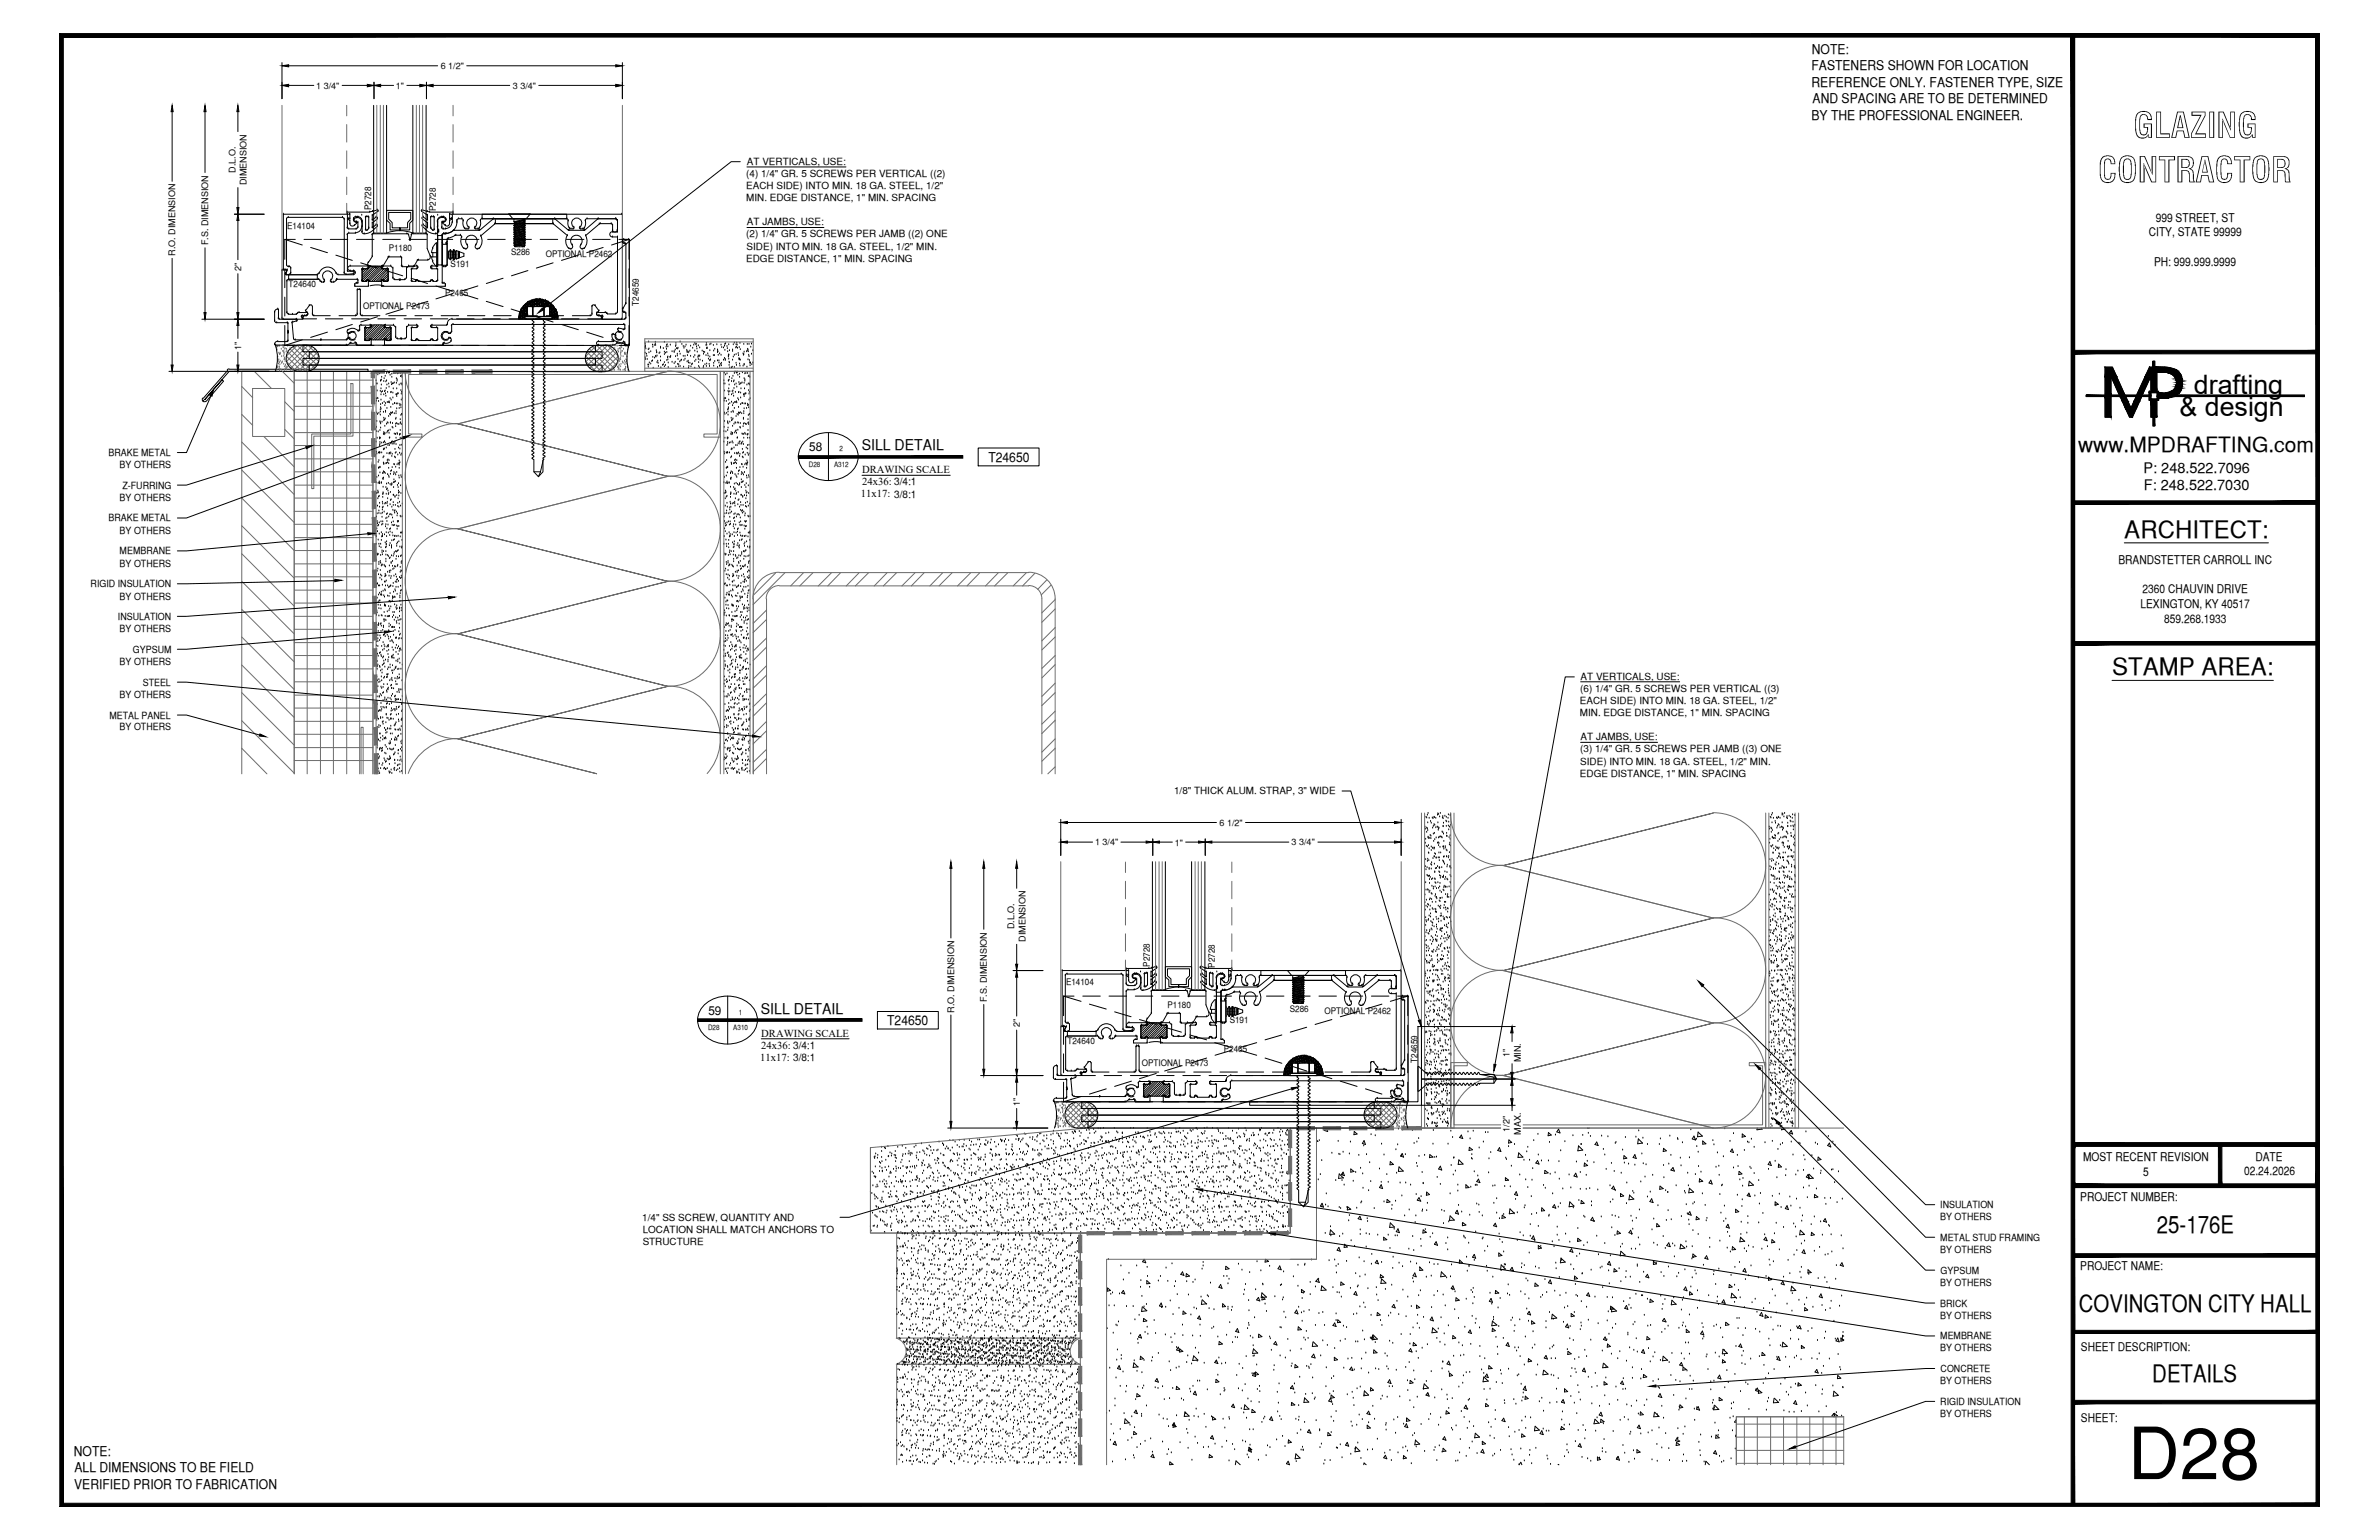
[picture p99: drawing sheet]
<svg xmlns="http://www.w3.org/2000/svg" width="432mm" height="279mm" viewBox="0 0 432 279" stroke-linecap="round" stroke-linejoin="round" font-family="sans-serif">
<defs><g id="words">
<text font-size="13.1" x="386.2" y="268.4">D28</text>
<g font-size="6.3">
<text x="387.2" y="25">GLAZING</text>
<text x="380.8" y="33.1">CONTRACTOR</text>
</g>
<g font-size="4.9">
<text x="398.2" y="71.5">drafting</text>
<text x="395.6" y="75.5">&amp; design</text>
</g>
<g font-size="4.4">
<text x="385.6" y="97.5">ARCHITECT:</text>
<text x="383.3" y="122.5">STAMP AREA:</text>
<text x="391.5" y="223.7">25-176E</text>
<text x="377.3" y="238.1">COVINGTON CITY HALL</text>
<text x="390.7" y="250.7">DETAILS</text>
</g>
<text font-size="3.8" x="377.2" y="82">www.MPDRAFTING.com</text>
<g font-size="2.7">
<text x="156.4" y="81.7">SILL DETAIL</text>
<text x="138.1" y="183.9">SILL DETAIL</text>
</g>
<g font-size="2.6">
<text x="389.1" y="85.8">P: 248.522.7096</text>
<text x="389.1" y="89">F: 248.522.7030</text>
</g>
<g font-size="2.4">
<text x="328.9" y="9.7">NOTE:</text>
<text x="328.8" y="12.8">FASTENERS SHOWN FOR LOCATION</text>
<text x="328.8" y="15.7">REFERENCE ONLY. FASTENER TYPE, SIZE</text>
<text x="328.8" y="21.8">BY THE PROFESSIONAL ENGINEER.</text>
<text x="329" y="18.7">AND SPACING ARE TO BE DETERMINED</text>
<text x="179.4" y="83.8">T24650</text>
<text x="161" y="186">T24650</text>
<text x="13.4" y="264.2">NOTE:</text>
<text x="13.5" y="267.1">ALL DIMENSIONS TO BE FIELD</text>
<text x="13.5" y="270.1">VERIFIED PRIOR TO FABRICATION</text>
</g>
<g font-size="2.2">
<text x="391.3" y="40.2">999 STREET, ST</text>
<text x="390" y="42.9">CITY, STATE 99999</text>
<text x="391" y="48.2">PH: 999.999.9999</text>
<text x="146.9" y="81.9">58</text>
<text x="384.5" y="102.3">BRANDSTETTER CARROLL INC</text>
<text x="388.9" y="107.6">2360 CHAUVIN DRIVE</text>
<text x="388.5" y="110.3">LEXINGTON, KY 40517</text>
<text x="392.8" y="113">859.268.1933</text>
<text x="128.6" y="184.1">59</text>
<text x="378.1" y="210.6">MOST RECENT REVISION</text>
<text x="389" y="213.3">5</text>
<text x="407.3" y="213.2">02.24.2026</text>
<text x="409.4" y="210.6">DATE</text>
<text x="377.6" y="217.8">PROJECT NUMBER:</text>
<text x="377.6" y="230.4">PROJECT NAME:</text>
<text x="377.7" y="245.2">SHEET DESCRIPTION:</text>
<text x="377.7" y="257.9">SHEET:</text>
</g>
<g font-size="1.9">
<text x="156.5" y="85.9">DRAWING SCALE</text>
<text x="156.5" y="88">24x36: 3/4:1</text>
<text x="156.3" y="90.2">11x17: 3/8:1</text>
<text x="138.2" y="188.1">DRAWING SCALE</text>
<text x="138.2" y="190.2">24x36: 3/4:1</text>
<text x="138" y="192.4">11x17: 3/8:1</text>
</g>
<g font-size="1.8">
<text x="135.6" y="29.9">AT VERTICALS, USE:</text>
<text x="135.4" y="32.1">(4) 1/4&quot; GR. 5 SCREWS PER VERTICAL ((2)</text>
<text x="135.4" y="34.3">EACH SIDE) INTO MIN. 18 GA. STEEL, 1/2&quot;</text>
<text x="135.4" y="36.5">MIN. EDGE DISTANCE, 1&quot; MIN. SPACING</text>
<text x="135.6" y="40.9">AT JAMBS, USE:</text>
<text x="135.4" y="43.1">(2) 1/4&quot; GR. 5 SCREWS PER JAMB ((2) ONE</text>
<text x="135.4" y="47.5">EDGE DISTANCE, 1&quot; MIN. SPACING</text>
<text x="135.5" y="45.3">SIDE) INTO MIN. 18 GA. STEEL, 1/2&quot; MIN.</text>
<text x="19.7" y="82.7">BRAKE METAL</text>
<text x="21.7" y="84.9">BY OTHERS</text>
<text x="22.2" y="88.7">Z-FURRING</text>
<text x="19.7" y="94.6">BRAKE METAL</text>
<text x="21.7" y="90.9">BY OTHERS</text>
<text x="21.7" y="100.6">MEMBRANE</text>
<text x="21.7" y="96.8">BY OTHERS</text>
<text x="16.4" y="106.6">RIGID INSULATION</text>
<text x="21.7" y="102.8">BY OTHERS</text>
<text x="21.4" y="112.5">INSULATION</text>
<text x="21.7" y="108.8">BY OTHERS</text>
<text x="21.7" y="114.7">BY OTHERS</text>
<text x="24.1" y="118.4">GYPSUM</text>
<text x="21.7" y="120.6">BY OTHERS</text>
<text x="25.9" y="124.4">STEEL</text>
<text x="286.8" y="125.5">(6) 1/4&quot; GR. 5 SCREWS PER VERTICAL ((3)</text>
<text x="286.9" y="123.3">AT VERTICALS, USE:</text>
<text x="19.9" y="130.4">METAL PANEL</text>
<text x="21.7" y="126.6">BY OTHERS</text>
<text x="286.8" y="127.7">EACH SIDE) INTO MIN. 18 GA. STEEL, 1/2&quot;</text>
<text x="286.8" y="129.9">MIN. EDGE DISTANCE, 1&quot; MIN. SPACING</text>
<text x="21.7" y="132.5">BY OTHERS</text>
<text x="286.8" y="136.5">(3) 1/4&quot; GR. 5 SCREWS PER JAMB ((3) ONE</text>
<text x="286.9" y="134.3">AT JAMBS, USE:</text>
<text x="286.8" y="140.9">EDGE DISTANCE, 1&quot; MIN. SPACING</text>
<text x="286.8" y="138.7">SIDE) INTO MIN. 18 GA. STEEL, 1/2&quot; MIN.</text>
<text x="213.1" y="144">1/8&quot; THICK ALUM. STRAP, 3&quot; WIDE</text>
<text x="116.6" y="221.6">1/4&quot; SS SCREW, QUANTITY AND</text>
<text x="352.2" y="219.2">INSULATION</text>
<text x="352.2" y="221.4">BY OTHERS</text>
<text x="116.6" y="223.7">LOCATION SHALL MATCH ANCHORS TO</text>
<text x="116.6" y="225.9">STRUCTURE</text>
<text x="352.2" y="225.2">METAL STUD FRAMING</text>
<text x="352.2" y="227.3">BY OTHERS</text>
<text x="352.2" y="233.3">BY OTHERS</text>
<text x="352.2" y="231.1">GYPSUM</text>
<text x="352.2" y="237">BRICK</text>
<text x="352.2" y="239.3">BY OTHERS</text>
<text x="352.2" y="243">MEMBRANE</text>
<text x="352.2" y="245.2">BY OTHERS</text>
<text x="352.2" y="251.1">BY OTHERS</text>
<text x="352.2" y="249">CONCRETE</text>
<text x="352.2" y="255">RIGID INSULATION</text>
<text x="352.2" y="257.1">BY OTHERS</text>
</g>
<g font-size="1.6">
<text x="57.4" y="16.1">1 3/4&quot;</text>
<text x="71.8" y="16.1">1&quot;</text>
<text x="80" y="12.5">6 1/2&quot;</text>
<text x="93.1" y="16.1">3 3/4&quot;</text>
<text x="42.7" y="31.3" transform="rotate(-90 42.7 31.3)">D.L.O.</text>
<text x="44.8" y="33.6" transform="rotate(-90 44.8 33.6)">DIMENSION</text>
<text x="52.1" y="41.5">E14104</text>
<text x="67.4" y="38.2" transform="rotate(-90 67.4 38.2)">P2728</text>
<text x="79.1" y="38.3" transform="rotate(-90 79.1 38.3)">P2728</text>
<text x="31.8" y="46.4" transform="rotate(-90 31.8 46.4)">R.O. DIMENSION</text>
<text x="37.8" y="44.5" transform="rotate(-90 37.8 44.5)">F.S. DIMENSION</text>
<text x="70.5" y="45.5">P1180</text>
<text x="92.8" y="46.2">S286</text>
<text x="99.1" y="46.7">OPTIONAL P2462</text>
<text x="43.8" y="49.1" transform="rotate(-90 43.8 49.1)">2&quot;</text>
<text x="52.4" y="52.1">T24640</text>
<text x="80.8" y="53.7">P2465</text>
<text x="81.8" y="48.4">S191</text>
<text x="65.9" y="56.1">OPTIONAL P2473</text>
<text x="116" y="55.5" transform="rotate(-90 116 55.5)">T24659</text>
<text x="43.8" y="63.4" transform="rotate(-90 43.8 63.4)">1&quot;</text>
<text x="221.4" y="149.8">6 1/2&quot;</text>
<text x="198.8" y="153.4">1 3/4&quot;</text>
<text x="213.2" y="153.4">1&quot;</text>
<text x="234.4" y="153.4">3 3/4&quot;</text>
<text x="184.1" y="168.6" transform="rotate(-90 184.1 168.6)">D.L.O.</text>
<text x="186.1" y="170.9" transform="rotate(-90 186.1 170.9)">DIMENSION</text>
<text x="193.5" y="178.8">E14104</text>
<text x="208.7" y="175.4" transform="rotate(-90 208.7 175.4)">P2728</text>
<text x="220.5" y="175.6" transform="rotate(-90 220.5 175.6)">P2728</text>
<text x="173.2" y="183.7" transform="rotate(-90 173.2 183.7)">R.O. DIMENSION</text>
<text x="179.1" y="181.8" transform="rotate(-90 179.1 181.8)">F.S. DIMENSION</text>
<text x="211.9" y="182.8">P1180</text>
<text x="223.2" y="185.6">S191</text>
<text x="234.1" y="183.5">S286</text>
<text x="240.4" y="183.9">OPTIONAL P2462</text>
<text x="185.1" y="186.4" transform="rotate(-90 185.1 186.4)">2&quot;</text>
<text x="193.7" y="189.4">T24640</text>
<text x="222.1" y="190.9">P2465</text>
<text x="274" y="191.8" transform="rotate(-90 274 191.8)">1&quot;</text>
<text x="207.3" y="193.4">OPTIONAL P2473</text>
<text x="257.3" y="192.8" transform="rotate(-90 257.3 192.8)">T24659</text>
<text x="276" y="192.7" transform="rotate(-90 276 192.7)">MIN.</text>
<text x="185.1" y="200.7" transform="rotate(-90 185.1 200.7)">1&quot;</text>
<text x="274" y="205.4" transform="rotate(-90 274 205.4)">1/2&quot;</text>
<text x="276" y="205.9" transform="rotate(-90 276 205.9)">MAX.</text>
</g>
<g font-size="1.3">
<text x="152.4" y="81.9">2</text>
<text x="146.8" y="84.7">D28</text>
<text x="151.4" y="84.7">A312</text>
<text x="134.1" y="184.1">1</text>
<text x="128.5" y="186.9">D28</text>
<text x="133.1" y="186.9">A310</text>
</g>
</g></defs>
<!-- layer: SURROUNDING CONDITIONS -->
<g fill="none" stroke="#6c6c6c" stroke-width=".18">
<path d="M43.9 70.1l1.9 2M43.9 75.2l1.9 2M45.8 70.5h5.9v8.7h-5.9zM46.2 67.4l3.1 3.1M47.9 79.2l5.5 5.5M51.2 67.4l2.2 2.1M51.7 72.9l1.7 1.7M51.7 77.9l1.7 1.7M52 64.6l2.8 2.8M52.1 65.5l2.8-2.9 2.9 3-1.7 1.7M52.1 65.7l1.6 1.6M52.3 63.9l3.5 3.5v73"/>
<path d="M52.7 63.4l3.8 3.8M53.2 62.9l3.9 3.9M53.4 78.5h14.3M53.4 76.1h14.3M53.4 73.7h14.3M53.4 71.3h14.3M53.4 69h14.3M53.9 62.7l-1.9 1.9M54 62.7l3.6 3.6M55.9 62.7l-3.6 3.5M55.9 62.7l2 1.9M56.6 62.9l-3.8 3.9"/>
<path d="M57.2 63.3l-3.9 3.9M57.7 63.9l-3.6 3.5M57.9 64.6l-2.8 2.8M58.2 67.4v73M60.5 67.4v73M62.9 67.4v73M63.7 69.6h.4v9.5h-7.1v9.5h-.4v-9.9h7.1zM65.3 67.4v73M67.7 67.4v73M68.3 67.4v73M73 67.4v73M73.5 67.3a9.6 9.6 0 0 0 9.6 9.6"/>
<path d="M73.6 67.4h57.1v11.9h-2.9v-.6h2.4v-10.8h-56v10.8h2.4v.6h-3zM83.1 76.8a9.6 9.6 0 0 0-9.6 9.6 9.6 9.6 0 0 0 9.6 9.5M83.1 76.9l38.1 9.5-38.1-9.5M89.3 67.1v.6M106.3 64.6l2.9 2.8M106.6 63.9l3.5 3.5M107 63.3l3.9 3.9M107.6 62.9l3.8 3.9M108.3 62.7l-2 1.9M108.3 62.7l3.6 3.5M110.2 62.7l-3.6 3.6M110.3 62.7l1.9 1.9"/>
<path d="M111 62.9l-3.9 3.9M111.5 63.4l-3.8 3.8M112 63.9l-3.5 3.5M112.1 65.7l-1.6 1.6M112.2 65.5l-2.9-2.8-2.9 2.9 1.7 1.7M112.2 64.6l-2.8 2.8M117 62h19.7M117 66.8h19.7M121.2 67.3a9.6 9.6 0 0 1 9.5 9.6 9.6 9.6 0 0 1-9.5 9.5l-38.1 9.5M121.2 67.4l-38.1 9.5M130.7 67.4v73M131.4 67.4v73"/>
<path d="M136.1 67.4v73M136.7 67.4h-19.7v-5.9h19.7v78.9M43.9 90.4l9.5 9.5h14.3M43.9 80.2l9.5 9.5M43.9 85.3l9.5 9.5M43.9 95.4l9.5 9.5M53.4 97.5h14.3M53.4 95.1h14.3M53.4 92.8h14.3M53.4 90.4h14.3M53.4 88h14.3M53.4 85.6h14.3"/>
<path d="M53.4 83.2h14.3M53.4 80.8h14.3M83.1 95.9a9.6 9.6 0 0 0-9.6 9.5 9.6 9.6 0 0 0 9.6 9.6M83.1 95.9l38.1 9.6-38.1-9.6M121.2 86.4a9.6 9.6 0 0 1 9.5 9.5 9.6 9.6 0 0 1-9.5 9.6M43.9 100.5l9.5 9.5M43.9 105.5l9.5 9.5M43.9 110.6l9.5 9.5M43.9 115.6l9.5 9.5M53.4 118.9h14.3M53.4 116.6h14.3M53.4 114.2h14.3"/>
<path d="M53.4 111.8h14.3M53.4 109.4h14.3M53.4 107.1h14.3M53.4 104.6h14.3M53.4 102.3h14.3M83.1 114.9a9.6 9.6 0 0 0-9.6 9.6 9.6 9.6 0 0 0 9.6 9.5M83.1 115l38.1 9.5-38.1-9.5M121.2 105.4a9.6 9.6 0 0 1 9.5 9.6 9.6 9.6 0 0 1-9.5 9.5M121.2 105.5l-38.1 9.5 38.1-9.5M139.1 110.7l-2.4 2.4M139.1 115.8l-2.4 2.3M139.1 112.4l-2.4 2.3"/>
<path d="M139.1 117.4l-2.4 2.4M139.1 108.6v31.8M140.8 103.9l-4 4M141.4 103.8a4.8 4.8 0 0 0-4.7 4.8M141.4 106.2a2.38 2.38 0 0 0-2.3 2.4M141.5 103.9h45.3M141.5 106.3h45.3M142.5 103.9l-5.8 5.8M145.9 103.9l-2.4 2.4M147.6 103.9l-2.4 2.4M150.9 103.9l-2.4 2.4M152.6 103.9l-2.4 2.4"/>
<path d="M156 103.9l-2.4 2.4M157.7 103.9l-2.4 2.4M161 103.9l-2.3 2.4M162.8 103.9l-2.5 2.4M166.1 103.9l-2.4 2.4M167.8 103.9l-2.4 2.4M171.1 103.9l-2.3 2.4M172.8 103.9l-2.4 2.4M176.2 103.9l-2.4 2.4M177.9 103.9l-2.4 2.4M181.2 103.9l-2.3 2.4M182.9 103.9l-2.4 2.4"/>
<path d="M186.3 103.9l-2.4 2.4M186.7 103.8a4.8 4.8 0 0 1 4.8 4.8v31.8M186.7 106.2a2.38 2.38 0 0 1 2.4 2.4v31.8M187.8 104l-2.2 2.3M190 105.2l-1.7 1.7M190.8 106.2l-1.8 1.7M191.5 108.8l-2.4 2.4M191.5 113.9l-2.4 2.4M191.5 118.9l-2.4 2.4M191.5 110.5l-2.4 2.4M191.5 115.6l-2.4 2.3M43.9 120.6l9.5 9.6"/>
<path d="M43.9 125.7l9.5 9.5M43.9 130.7l9.5 9.6M43.9 135.8l4.6 4.6M53.4 138h14.3M53.4 135.6h14.3M53.4 133.2h14.3M53.4 130.9h14.3M53.4 128.5h14.3M53.4 126.1h14.3M53.4 123.7h14.3M53.4 121.3h14.3M83.1 134a9.6 9.6 0 0 0-9 6.3"/>
<path d="M83.1 134l25.3 6.4-25.3-6.4M121.2 124.5a9.6 9.6 0 0 1 8.7 5.6 9.6 9.6 0 0 1-1.6 10.3M121.2 124.5l-38.1 9.5 38.1-9.5M139.1 120.8l-2.4 2.4M139.1 125.9l-2.4 2.3M139.1 130.9l-2.4 2.4M139.1 136l-2.4 2.3M139.1 122.5l-2.4 2.3M139.1 127.5l-2.4 2.4M139.1 132.6l-2.4 2.3M139.1 137.6l-2.4 2.4M191.5 124l-2.4 2.4"/>
<path d="M191.5 129l-2.4 2.4M191.5 134l-2.4 2.5M191.5 139.1l-1.3 1.3M191.5 120.6l-2.4 2.4M191.5 125.7l-2.4 2.3M191.5 130.7l-2.4 2.4M191.5 135.8l-2.4 2.3M43.9 140.4v-73h9.5v73v-73h20.2v73M65.5 140.4v-8.4h.4v8.4M258 147.5v57.5M258.6 147.5v57.2M263.3 147.5a9.6 9.6 0 0 0 9.5 9.5"/>
<path d="M263.3 147.5v57.2M263.9 147.5v57.2M272.8 157a9.6 9.6 0 0 0-9.5 9.5 9.6 9.6 0 0 0 9.5 9.6M272.9 157l38.1-9.5-38.1 9.5M272.9 157l38.1 9.6M310.9 147.4a9.6 9.6 0 0 1 9.6 9.6 9.6 9.6 0 0 1-9.6 9.6M320.5 147.5v57.2M321.1 147.5v57.2M325.8 147.5v57.2M326.5 147.5v57.2M272.8 176a9.6 9.6 0 0 0-9.5 9.6 9.6 9.6 0 0 0 9.5 9.5M272.9 176.1l38.1-9.5-38.1 9.5"/>
<path d="M272.9 176.1l38.1 9.5M310.9 166.5a9.6 9.6 0 0 1 9.6 9.6 9.6 9.6 0 0 1-9.6 9.5M195.3 200l-1.9 1.8M195.3 200l3.6 3.5M197.2 200l-3.5 3.5M197.3 200l2 1.9M249.6 200l-2 1.9M249.7 200l3.5 3.5M251.6 200l-3.6 3.6M251.7 200l1.9 1.8M263.3 192.8h3v.6h-2.4v10.7h56v-10.7h-2.4v-.6h3v11.9h-57.2zM272.8 195.1a9.6 9.6 0 0 0-9.5 9.5"/>
<path d="M272.9 195.1l38.1-9.5-38.1 9.5M272.9 195.1l38.1 9.6M310.9 185.5a9.6 9.6 0 0 1 9.6 9.6 9.6 9.6 0 0 1-9.6 9.6M158 208.2l39.2-3.5h37v19h-76.2zM158 208.2v15.5h76.2M193.4 201.9l2.8 2.8M193.4 202.8l2.9-2.9 2.9 3-1.7 1.7M193.4 202.9l1.7 1.7M193.6 201.2l3.5 3.5M194.1 200.6l3.8 3.9M194.6 200.2l3.9 3.9M198 200.2l-3.9 3.8"/>
<path d="M198.6 200.6l-3.9 3.9M199 201.1l-3.5 3.6M199.3 201.9l-2.9 2.8M234.2 204.7h100.4M247.6 201.9l2.9 2.8M248 201.1l3.5 3.6M248.3 200.6l3.9 3.9M248.9 200.2l3.9 3.8M252.3 200.2l-3.9 3.9M252.9 200.6l-3.9 3.9M253.3 201.2l-3.5 3.5M253.5 202.9l-1.7 1.7"/>
<path d="M253.6 202.8l-3-2.9-2.9 3 1.7 1.7M253.6 201.9l-2.8 2.8M162.8 223.7h33.3v19.1h-33.3zM196.1 228.5v-4.8h38.1v-19h4.8v23.8h-4.8M200.9 223.7h-4.8v42v-18.2h-33.3v18.2M239 223.7v4.8h-38.1v37.2M162.7 242.8a2.44 2.44 0 0 1 1.8 2.3 2.44 2.44 0 0 1-1.8 2.4M196 242.8a2.44 2.44 0 0 0-1.8 2.3 2.44 2.44 0 0 0 1.8 2.4M315.2 257v8.7v-8.7h19.4zM315.2 258.4h19.4M316.6 257v8.7M319 257v8.7"/>
<path d="M321.4 257v8.7M323.7 257v8.7M326.1 257v8.7M328.5 257v8.7M330.9 257v8.7M333.2 257v8.7M334.6 257v8.7M315.2 265.5h19.4M315.2 263.1h19.4M315.2 260.7h19.4"/>
</g>
<g fill="none" stroke="#000" stroke-width=".18">
<path d="M94.2 57.8h.1M94.2 57.5h.1M94.3 57.2h.1M94.3 57.6h.1M94.3 57.8h.1M94.3 57.1h.1M94.4 56.8h.1M94.4 56.9h.1M94.4 57.1h.1M94.4 57.2h.1M94.4 57.3h.1M94.4 57.5h.1"/>
<path d="M94.4 57.6h.1M94.4 57.7h.1M94.4 56.6h.1M94.4 56.7h.1M94.4 57h.1M94.5 56.5h.1M94.5 57h.1M94.5 57.4h.1M94.5 57.8h.1M94.6 57.5h.1M94.6 56.8h.1M94.6 56.2h.1"/>
<path d="M94.6 56.3h.1M94.6 57.1h.1M94.6 57.6h.1M94.6 57.8h.1M94.6 57.3h.1M94.7 56.1h.1M94.7 56.2h.1M94.7 56.3h.1M94.7 56.7h.1M94.7 56.5h.1M94.7 57h.1M94.7 57.3h.1"/>
<path d="M94.7 56.6h.1M94.7 56.8h.1M94.7 56h.1M94.8 57.8h.1M94.8 57h.1M94.8 57.1h.1M94.8 57.4h.1M94.8 57.6h.1M94.8 56.6h.1M94.8 56.1h.1M94.9 57.5h.1M94.9 57.6h.1"/>
<path d="M94.9 57.8h.1M94.9 57h.1M94.9 56.5h.1M94.9 56h.1M94.9 57.1h.1M94.9 57.2h.1M94.9 55.9h.1M94.9 56.3h.1M94.9 56.7h.1M95 55.6h.1M95 57.7h.1M95 57h.1"/>
<path d="M95 56.4h.1M95.1 55.7h.1M95.1 56.1h.1M95.1 56.5h.1M95.1 57h.1M95.1 57.3h.1M95.1 55.8h.1M95.1 55.9h.1M95.1 56h.1M95.1 57.7h.1M95.1 57.2h.1M95.1 56.7h.1"/>
<path d="M95.1 56.2h.1M95.1 56.3h.1M95.1 57.8h.1M95.1 56.4h.1M95.1 56.6h.1M95.1 56.8h.1M95.2 55.4h.1M95.2 56.8h.1M95.2 56.9h.1M95.2 57h.1M95.2 57.5h.1M95.2 56.5h.1"/>
<path d="M95.2 55.9h.1M95.2 55.5h.1M95.2 56.2h.1M95.2 55.6h.1M95.2 56.3h.1M95.2 56.7h.1M95.2 57.1h.1M95.2 57.6h.1M95.2 57.3h.1M95.2 57.4h.1M95.2 56.4h.1M95.3 57.3h.1"/>
<path d="M95.3 56.6h.1M95.3 56h.1M95.3 56.1h.1M95.3 55.4h.1M95.4 55.2h.1M95.4 55.7h.1M95.4 56.1h.1M95.4 56.5h.1M95.4 57h.1M95.4 57.3h.1M95.4 55.4h.1M95.4 55.6h.1"/>
<path d="M95.4 55.8h.1M95.4 55.9h.1M95.4 57.1h.1M95.4 56.6h.1M95.5 55.4h.1M95.5 55.9h.1M95.5 56.3h.1M95.5 56.7h.1M95.5 56h.1M95.5 55.2h.1M95.6 57.1h.1M95.6 56.5h.1"/>
<path d="M95.6 56.6h.1M95.6 56.8h.1M95.6 56.9h.1M95.6 56.3h.1M95.6 55.8h.1M95.6 55.4h.1M95.6 57h.1M95.6 57.3h.1M95.6 55.2h.1M95.6 55.7h.1M95.6 55.1h.1M95.7 55.2h.1"/>
<path d="M95.7 55.7h.1M95.7 56.1h.1M95.7 56.5h.1M95.8 55h.1M95.8 55.5h.1M95.8 54.9h.1M95.8 55.1h.1M95.8 55.4h.1M95.8 55.2h.1M95.8 55.3h.1M95.9 55.4h.1M95.9 54.8h.1"/>
<path d="M96 55.2h.1M96 55.1h.1M96.1 55.2h.1M96.1 55h.1M96.1 55.4h.1M96.1 54.7h.1M96.1 54.9h.1M96.2 55.1h.1M96.2 55.2h.1M96.2 55.3h.1M96.3 54.8h.1M96.3 55.2h.1"/>
<path d="M96.3 55.5h.1M96.3 55.6h.1M96.3 55.3h.1M96.3 55.1h.1M96.4 55.6h.1M96.4 55.1h.1M96.4 54.6h.1M96.4 55.5h.1M96.4 54.9h.1M96.5 54.6h.1M96.5 55h.1M96.5 55.4h.1"/>
<path d="M96.5 55.5h.1M96.5 54.7h.1M96.6 54.8h.1M96.6 55.2h.1M96.6 54.7h.1M96.6 54.9h.1M96.6 55h.1M96.6 55.1h.1M96.6 55.4h.1M96.6 55.6h.1M96.7 54.5h.1M96.8 54.5h.1"/>
<path d="M96.8 55h.1M96.8 55.4h.1M96.8 54.9h.1M96.8 55.1h.1M96.9 54.8h.1M96.9 55.2h.1M97 54.4h.1M97 54.5h.1M97 54.8h.1M97 54.9h.1M97 55.5h.1M97 55h.1"/>
<path d="M97 55.4h.1M97 55.2h.1M97 55.3h.1M97 55.6h.1M97 55.1h.1M97.1 55.4h.1M97.1 55.3h.1M97.2 54.7h.1M97.2 54.4h.1M97.2 55.2h.1M97.2 55.3h.1M97.2 54.8h.1"/>
<path d="M97.3 55.2h.1M97.3 54.5h.1M97.3 55h.1M97.3 55.4h.1M97.3 54.4h.1M97.3 54.6h.1M97.4 54.7h.1M97.4 54.9h.1M97.4 55.1h.1M97.4 55h.1M97.4 54.4h.1M97.5 55.1h.1"/>
<path d="M97.5 55.3h.1M97.5 55.5h.1M97.5 55.6h.1M97.5 55.4h.1M97.5 54.9h.1M97.5 54.4h.1M97.5 54.7h.1M97.5 55.2h.1M97.6 55.2h.1M97.6 54.7h.1M97.7 54.5h.1M97.7 55h.1"/>
<path d="M97.7 55.4h.1M97.7 55.1h.1M97.7 54.6h.1M97.7 54.7h.1M97.7 55.3h.1M97.8 54.7h.1M97.8 54.5h.1M97.9 54.4h.1M97.9 55.2h.1M97.9 55.6h.1M97.9 54.9h.1M97.9 55h.1"/>
<path d="M97.9 55.1h.1M97.9 55.4h.1M97.9 55.3h.1M97.9 54.8h.1M97.9 54.3h.1M97.9 54.5h.1M98 54.5h.1M98 54.9h.1M98 55.4h.1M98 55.6h.1M98 55.1h.1M98 55h.1"/>
<path d="M98 54.4h.1M98 55.5h.1M98.1 54.7h.1M98.1 54.9h.1M98.2 55.2h.1M98.2 55.6h.1M98.2 54.4h.1M98.2 54.5h.1M98.2 55.5h.1M98.2 54.9h.1M98.2 54.8h.1M98.2 55h.1"/>
<path d="M98.2 54.7h.1M98.3 54.5h.1M98.3 54.9h.1M98.3 55.4h.1M98.3 55.2h.1M98.3 55.3h.1M98.3 54.7h.1M98.4 54.7h.1M98.4 55.2h.1M98.4 55.4h.1M98.4 54.9h.1M98.4 54.4h.1"/>
<path d="M98.4 54.5h.1M98.5 55.6h.1M98.5 54.5h.1M98.6 55h.1M98.6 54.5h.1M98.6 54.9h.1M98.6 55.4h.1M98.6 54.6h.1M98.6 54.7h.1M98.7 55.1h.1M98.7 55.2h.1M98.7 55.6h.1"/>
<path d="M98.7 54.5h.1M98.7 54.7h.1M98.7 55.5h.1M98.7 54.8h.1M98.8 55.3h.1M98.8 54.8h.1M98.9 55.2h.1M98.9 54.7h.1M98.9 55.3h.1M98.9 54.5h.1M98.9 54.9h.1M99 54.5h.1"/>
<path d="M99 55.2h.1M99.1 54.7h.1M99.1 55.1h.1M99.1 55.6h.1M99.1 54.9h.1M99.1 55h.1M99.1 55.4h.1M99.1 55.3h.1M99.2 55.6h.1M99.2 55.2h.1M99.2 54.7h.1M99.2 55h.1"/>
<path d="M99.3 54.9h.1M99.3 55.3h.1M99.3 55.1h.1M99.3 55.4h.1M99.4 55.1h.1M99.4 55.6h.1M99.4 54.8h.1M99.4 54.7h.1M99.4 55.3h.1M99.5 54.9h.1M99.5 55.3h.1M99.5 55h.1"/>
<path d="M99.5 55.2h.1M99.6 55.4h.1M99.6 55.5h.1M99.6 55.6h.1M99.6 55h.1M99.6 55.1h.1M99.7 55.1h.1M99.7 55.6h.1M99.8 57.1h.1M99.8 55.6h.1M99.8 55h.1M99.8 55.3h.1"/>
<path d="M99.8 55.8h.1M99.8 57.3h.1M99.9 56.1h.1M99.9 56.6h.1M99.9 57h.1M99.9 57.4h.1M99.9 57.1h.1M99.9 55.7h.1M99.9 55.2h.1M99.9 56.8h.1M99.9 55.5h.1M99.9 55.1h.1"/>
<path d="M99.9 55.4h.1M100 55.5h.1M100 55.9h.1M100 56.4h.1M100 56.8h.1M100 57.2h.1M100 55.6h.1M100 55.7h.1M100 56h.1M100 57.4h.1M100 56.9h.1M100 55.4h.1"/>
<path d="M100 57.3h.1M100.1 56.1h.1M100.1 56.3h.1M100.1 56.4h.1M100.1 57.3h.1M100.1 56.8h.1M100.1 55.8h.1M100.1 55.4h.1M100.1 57.2h.1M100.1 56.6h.1M100.1 55.9h.1M100.1 55.3h.1"/>
<path d="M100.2 57h.1M100.2 57.4h.1M100.2 57.2h.1M100.2 57.3h.1M100.2 57.1h.1M100.2 56.4h.1M100.2 56.5h.1M100.2 55.8h.1M100.3 57.7h.1M100.3 57.8h.1M100.3 57.5h.1M100.3 57h.1"/>
<path d="M100.3 56.5h.1M100.3 56h.1M100.3 55.5h.1M100.3 55.9h.1M100.3 56.3h.1M100.3 56.8h.1M100.3 57.2h.1M100.3 57.6h.1M100.3 56.9h.1M100.3 55.6h.1M100.4 55.6h.1M100.4 57.8h.1"/>
<path d="M100.4 57.3h.1M100.4 56.8h.1M100.4 56.3h.1M100.4 55.8h.1M100.5 55.7h.1M100.5 56.1h.1M100.5 56.6h.1M100.5 55.8h.1M100.5 55.9h.1M100.5 56.2h.1M100.5 57.7h.1M100.5 57.2h.1"/>
<path d="M100.5 56.7h.1M100.5 57.4h.1M100.5 57h.1M100.5 57.8h.1M100.5 56.3h.1M100.5 56.4h.1M100.6 56.7h.1M100.6 56.8h.1M100.6 57h.1M100.6 57.1h.1M100.6 55.9h.1M100.6 56.3h.1"/>
<path d="M100.6 57.6h.1M100.6 57.3h.1M100.6 57.5h.1M100.6 57.4h.1M100.6 56.9h.1M100.6 56.4h.1M100.6 57.8h.1M100.6 57.2h.1M100.6 56.6h.1M100.7 57.7h.1M100.8 56.1h.1M100.8 56.5h.1"/>
<path d="M100.8 57h.1M100.8 57.4h.1M100.8 57.8h.1M100.8 57.7h.1M100.8 57.1h.1M100.8 56.4h.1M100.8 57.6h.1M100.8 56.6h.1M100.9 56.3h.1M100.9 57.5h.1M101 56.3h.1M101 56.8h.1"/>
<path d="M101 57.1h.1M101 57.6h.1M101 56.5h.1M101 56.6h.1M101 56.7h.1M101 56.9h.1M101 57.5h.1M101 57h.1M101 57.3h.1M101.1 57h.1M101.1 57.4h.1M101.1 57.8h.1"/>
<path d="M101.1 57.5h.1M101.1 57.3h.1M101.1 56.8h.1M101.1 56.7h.1M101.2 57.5h.1M101.2 57.8h.1M101.2 57.2h.1M101.3 57.6h.1M101.3 57.5h.1M68.3 69.1h.1M68.3 67.7h.1M68.3 72.8h.1"/>
<path d="M68.3 78.3h.1M68.3 69.7h.1M68.3 72.4h.1M68.3 77.5h.1M68.4 76.5h.1M68.4 74.9h.1M68.5 70.9h.1M68.5 79.5h.1M68.5 69.7h.1M68.5 72.3h.1M68.5 75.2h.1M68.6 68h.1"/>
<path d="M68.6 72.3h.1M68.6 78.4h.1M68.7 72.8h.1M68.8 75h.1M68.9 79.4h.1M68.9 67.8h.1M68.9 79.6h.1M69 78.1h.1M69 76.5h.1M69 75.3h.1M69 76.7h.1M69 71h.1"/>
<path d="M69 74.7h.1M69 74.4h.1M69 79.5h.1M69.1 74h.1M69.1 69.2h.1M69.1 73.4h.1M69.1 77.7h.1M69.1 69.1h.1M69.1 76.9h.1M69.2 72.6h.1M69.2 70.5h.1M69.2 71.6h.1"/>
<path d="M69.2 74.2h.1M69.2 69.8h.1M69.2 71.2h.1M69.2 69h.1M69.3 68.5h.1M69.3 76.6h.1M69.4 71.1h.1M69.4 73.2h.1M69.6 74.8h.1M69.6 78.8h.1M69.7 69.2h.1M69.7 78.5h.1"/>
<path d="M69.7 71.6h.1M69.7 75.9h.1M69.7 76.3h.1M69.7 73h.1M69.7 68.7h.1M69.7 78.9h.1M69.8 71.1h.1M69.8 76.2h.1M69.8 77.3h.1M69.8 78.7h.1M69.8 78.6h.1M69.8 73.6h.1"/>
<path d="M69.9 76h.1M69.9 68.3h.1M69.9 70.9h.1M70 73.2h.1M70 74.6h.1M70 74.8h.1M70 71.4h.1M70 71.9h.1M70 69.3h.1M70.1 70.5h.1M70.2 67.8h.1M70.2 69.1h.1"/>
<path d="M70.2 77h.1M70.2 78.5h.1M70.2 69.8h.1M70.2 74.1h.1M70.3 73h.1M70.3 76.7h.1M70.4 67.5h.1M70.4 71.2h.1M70.4 78.3h.1M70.4 76.8h.1M70.5 73h.1M70.5 78.2h.1"/>
<path d="M70.5 69.7h.1M70.5 67.7h.1M70.5 75.6h.1M70.6 78.6h.1M70.6 70.2h.1M70.6 72.9h.1M70.7 67.5h.1M70.7 73.1h.1M70.7 79.5h.1M70.7 67.6h.1M70.7 79.4h.1M70.7 75.2h.1"/>
<path d="M70.8 78h.1M70.8 68.1h.1M70.8 72.3h.1M70.9 75.3h.1M70.9 76.7h.1M70.9 76.8h.1M70.9 73.9h.1M70.9 71.2h.1M70.9 74.9h.1M71 71.2h.1M71 72.6h.1M71 69.4h.1"/>
<path d="M71 75h.1M71.1 69.8h.1M71.1 68.5h.1M71.1 67.9h.1M71.1 75h.1M71.2 77.5h.1M71.2 76.8h.1M71.2 69.7h.1M71.2 74.9h.1M71.3 71.3h.1M71.3 73.4h.1M71.3 77.7h.1"/>
<path d="M71.3 72.2h.1M71.4 70.5h.1M71.4 69.6h.1M71.6 69.5h.1M71.6 75.1h.1M71.6 78.7h.1M71.6 73.2h.1M71.7 67.6h.1M71.8 78.8h.1M71.8 76.1h.1M71.8 77.4h.1M71.8 77h.1"/>
<path d="M71.9 74.7h.1M71.9 75.1h.1M71.9 71.6h.1M71.9 75.9h.1M71.9 79.5h.1M71.9 73.3h.1M71.9 69.5h.1M71.9 68.7h.1M71.9 76.8h.1M72 70.5h.1M72 71.9h.1M72 74.2h.1"/>
<path d="M72.1 69.2h.1M72.1 78.6h.1M72.1 68.9h.1M72.1 71.6h.1M72.1 67.8h.1M72.1 78.8h.1M72.2 73.3h.1M72.2 77h.1M72.2 71.4h.1M72.3 67.8h.1M72.3 71.4h.1M72.4 77h.1"/>
<path d="M72.5 69.8h.1M72.5 74.1h.1M72.5 78.9h.1M72.6 73.3h.1M72.6 73.6h.1M72.6 78.1h.1M72.6 79.5h.1M72.6 67.8h.1M72.6 76.8h.1M72.6 76.1h.1M72.6 78.8h.1M72.7 76.7h.1"/>
<path d="M72.7 68.3h.1M72.8 74h.1M72.8 75.4h.1M72.8 69.7h.1M72.8 70.9h.1M72.8 73.5h.1M72.8 72.6h.1M72.8 71.5h.1M72.8 77h.1M72.8 68.2h.1M72.9 71.2h.1M72.9 75.2h.1"/>
<path d="M73 68.5h.1M73 69.8h.1M73 69.7h.1M73 75.2h.1M73 79.5h.1M73 72.3h.1M117.1 63.1h.1M117.1 64.9h.1M117.1 62.4h.1M117.1 64.1h.1M117.2 62.7h.1M117.2 65.2h.1"/>
<path d="M117.2 63h.1M117.2 63.3h.1M117.3 64.3h.1M117.4 64.6h.1M117.5 65.2h.1M117.6 66.2h.1M117.7 66.6h.1M117.7 63.4h.1M117.7 62h.1M117.7 66.2h.1M117.8 64h.1M117.8 63.3h.1"/>
<path d="M117.9 65.8h.1M118.1 66h.1M118.1 63.8h.1M118.3 65.6h.1M118.4 65.5h.1M118.4 62.6h.1M118.5 63h.1M118.5 64.8h.1M118.6 66.8h.1M118.7 62.7h.1M118.8 65h.1M118.9 62.1h.1"/>
<path d="M118.9 62.4h.1M119 62.7h.1M119 64.6h.1M119.1 64.8h.1M119.1 63.6h.1M119.2 63.9h.1M119.2 64h.1M119.3 65.8h.1M119.3 64.6h.1M119.4 65.5h.1M119.4 65.9h.1M119.5 66.5h.1"/>
<path d="M119.6 64.1h.1M119.8 64h.1M119.9 63h.1M119.9 64.8h.1M119.9 65.5h.1M119.9 63.2h.1M120 66.7h.1M120.3 66.3h.1M120.4 66.2h.1M120.4 63.2h.1M120.6 63.9h.1M120.6 65.8h.1"/>
<path d="M120.6 66.5h.1M120.6 64.3h.1M120.6 62.1h.1M120.8 66.3h.1M120.8 64.1h.1M120.9 63h.1M121 63.4h.1M121 62.7h.1M121 63.9h.1M121 65.4h.1M121.1 62.5h.1M121.2 64.9h.1"/>
<path d="M121.2 62.9h.1M121.2 64.8h.1M121.2 65.3h.1M121.3 66.7h.1M121.3 65.8h.1M121.6 64.8h.1M121.7 64.8h.1M121.7 62.6h.1M121.7 64.6h.1M122 63.8h.1M122 65.7h.1M122.4 66h.1"/>
<path d="M122.4 63.8h.1M122.4 63.9h.1M122.6 65.7h.1M122.6 63.5h.1M122.6 62.9h.1M122.6 64.7h.1M122.7 66.6h.1M122.7 62.3h.1M122.7 62.7h.1M122.8 63.2h.1M122.9 64.3h.1M122.9 64.6h.1"/>
<path d="M122.9 63.3h.1M123 66.1h.1M123.1 65.2h.1M123.1 63.2h.1M123.2 66.2h.1M123.2 66.5h.1M123.3 63.8h.1M123.4 65.7h.1M123.4 66.5h.1M123.4 64.3h.1M123.4 62h.1M123.6 65.5h.1"/>
<path d="M123.7 65.3h.1M123.8 62.5h.1M124 62.9h.1M124 64.6h.1M124.1 66.6h.1M124.1 65.4h.1M124.1 63.2h.1M124.3 65.2h.1M124.3 62.9h.1M124.3 64.6h.1M124.5 62.6h.1M124.7 63.6h.1"/>
<path d="M124.7 63.8h.1M124.7 65.7h.1M124.7 63.9h.1M124.8 64.5h.1M124.9 65.5h.1M124.9 64h.1M125 65.8h.1M125 66.8h.1M125 66.5h.1M125 63.9h.1M125.2 65.9h.1M125.2 63.7h.1"/>
<path d="M125.3 62.8h.1M125.3 64.6h.1M125.4 66.5h.1M125.5 66.2h.1M125.7 66h.1M125.7 63.2h.1M125.9 64.8h.1M125.9 62.6h.1M126.1 63.7h.1M126.1 65.6h.1M126.1 66.8h.1M126.1 64.5h.1"/>
<path d="M126.1 62.3h.1M126.3 65.3h.1M126.3 62.5h.1M126.4 62.4h.1M126.4 62.9h.1M126.5 63.3h.1M126.6 63.9h.1M126.7 64.8h.1M126.7 62.7h.1M126.7 64.6h.1M126.7 65.2h.1M126.8 66.5h.1"/>
<path d="M126.8 65.8h.1M126.9 64.7h.1M126.9 66.7h.1M127 63.1h.1M127 64.6h.1M127.1 65.3h.1M127.4 63.7h.1M127.5 65.5h.1M127.6 66.7h.1M127.7 66.5h.1M127.7 64.3h.1M127.7 63.9h.1"/>
<path d="M127.9 63.9h.1M128 66.2h.1M128.1 62.7h.1M128.1 64.5h.1M128.2 66.5h.1M128.2 62.3h.1M128.3 62.6h.1M128.3 66h.1M128.3 63.2h.1M128.3 63.1h.1M128.5 64.2h.1M128.5 64.6h.1"/>
<path d="M128.6 65.2h.1M128.7 66.1h.1M128.8 66.5h.1M128.8 63.6h.1M128.8 65.5h.1M128.8 64.8h.1M128.8 62.5h.1M128.8 65.4h.1M129 65.3h.1M129 62.4h.1M129.5 62.7h.1M129.5 64.5h.1"/>
<path d="M129.5 66.4h.1M129.5 65.9h.1M129.5 63.7h.1M129.7 64.5h.1M129.7 65.6h.1M129.7 63.4h.1M130.1 62.5h.1M130.2 63.6h.1M130.2 65.5h.1M130.2 63.5h.1M130.2 63.9h.1M130.2 66.7h.1"/>
<path d="M130.3 63.8h.1M130.4 64.5h.1M130.5 65.5h.1M130.5 65.8h.1M130.6 66.4h.1M130.6 64.2h.1M130.8 66.1h.1M130.9 62.6h.1M130.9 64.5h.1M130.9 66.4h.1M130.9 65.9h.1M131 63.1h.1"/>
<path d="M131.3 65.3h.1M131.3 63.1h.1M131.4 69.1h.1M131.4 78.3h.1M131.4 69.7h.1M131.4 67.7h.1M131.4 72.8h.1M131.4 72.4h.1M131.4 77.5h.1M131.5 65h.1M131.5 62.8h.1M131.5 70.9h.1"/>
<path d="M131.5 76.5h.1M131.5 74.9h.1M131.6 63.6h.1M131.6 62.5h.1M131.6 75.2h.1M131.6 79.5h.1M131.6 69.7h.1M131.6 72.3h.1M131.6 65.4h.1M131.6 65.2h.1M131.7 62.4h.1M131.7 68h.1"/>
<path d="M131.7 72.3h.1M131.8 78.4h.1M131.8 72.8h.1M131.9 75h.1M132 62.9h.1M132 67.8h.1M132 63.2h.1M132 79.4h.1M132 79.6h.1M132.1 63.8h.1M132.1 76.7h.1M132.1 78.1h.1"/>
<path d="M132.1 76.5h.1M132.1 74.4h.1M132.1 75.3h.1M132.1 71h.1M132.1 74.7h.1M132.1 77.7h.1M132.1 76.9h.1M132.1 79.5h.1M132.2 64.8h.1M132.2 64.6h.1M132.2 74h.1M132.2 69.2h.1"/>
<path d="M132.2 73.4h.1M132.2 69.1h.1M132.2 74.2h.1M132.3 62.5h.1M132.3 64.4h.1M132.3 65.2h.1M132.3 64.5h.1M132.3 71.2h.1M132.3 72.6h.1M132.3 70.5h.1M132.3 71.6h.1M132.3 66.3h.1"/>
<path d="M132.3 65.7h.1M132.3 69.8h.1M132.3 69h.1M132.4 65.8h.1M132.4 63.6h.1M132.4 68.5h.1M132.5 66.7h.1M132.5 71.1h.1M132.5 76.6h.1M132.5 73.2h.1M132.7 78.8h.1M132.7 74.8h.1"/>
<path d="M132.7 78.5h.1M132.7 75.9h.1M132.8 66.7h.1M132.8 69.2h.1M132.8 73h.1M132.8 71.6h.1M132.8 76.3h.1M132.8 68.7h.1M132.8 78.9h.1M132.9 66.6h.1M132.9 78.7h.1M132.9 71.1h.1"/>
<path d="M132.9 76.2h.1M133 63.5h.1M133 65.3h.1M133 63.8h.1M133 77.3h.1M133 78.6h.1M133 73.6h.1M133 74.6h.1M133 76h.1M133 71.4h.1M133 68.3h.1M133 70.9h.1"/>
<path d="M133.1 64.8h.1M133.1 62.5h.1M133.1 73.2h.1M133.1 74.8h.1M133.2 71.9h.1M133.2 69.3h.1M133.2 69.1h.1M133.2 70.5h.1M133.2 77h.1M133.3 66.7h.1M133.3 64.5h.1M133.3 62.2h.1"/>
<path d="M133.3 67.8h.1M133.3 74.1h.1M133.3 73h.1M133.3 78.5h.1M133.3 69.8h.1M133.4 67.5h.1M133.4 76.7h.1M133.5 71.2h.1M133.5 78.3h.1M133.5 63.1h.1M133.5 76.8h.1M133.5 73h.1"/>
<path d="M133.6 62.5h.1M133.6 64.3h.1M133.6 65.9h.1M133.6 69.7h.1M133.6 75.6h.1M133.6 78.2h.1M133.7 66.3h.1M133.7 63h.1M133.7 78.6h.1M133.7 67.7h.1M133.7 72.9h.1M133.7 62.2h.1"/>
<path d="M133.7 73.1h.1M133.7 70.2h.1M133.8 62.6h.1M133.8 67.5h.1M133.8 75.2h.1M133.8 79.5h.1M133.8 67.6h.1M133.9 63.2h.1M133.9 79.4h.1M133.9 76.7h.1M133.9 78h.1M133.9 68.1h.1"/>
<path d="M133.9 72.3h.1M134 64.1h.1M134 75.3h.1M134 76.8h.1M134 64.5h.1M134 72.6h.1M134 73.9h.1M134 71.2h.1M134 74.9h.1M134.1 65.1h.1M134.1 71.2h.1M134.1 69.4h.1"/>
<path d="M134.1 75h.1M134.2 65.3h.1M134.2 63.1h.1M134.2 69.8h.1M134.2 66h.1M134.2 65.2h.1M134.2 68.5h.1M134.2 67.9h.1M134.2 75h.1M134.3 66.4h.1M134.3 62.3h.1M134.3 77.5h.1"/>
<path d="M134.4 63.4h.1M134.4 65.3h.1M134.4 76.8h.1M134.4 77.7h.1M134.4 69.7h.1M134.4 74.9h.1M134.4 71.3h.1M134.4 73.4h.1M134.4 72.2h.1M134.5 70.5h.1M134.5 69.6h.1M134.6 75.1h.1"/>
<path d="M134.7 69.5h.1M134.7 78.7h.1M134.7 73.2h.1M134.7 67.6h.1M134.9 66.4h.1M134.9 64.2h.1M134.9 77.4h.1M134.9 78.8h.1M134.9 64.5h.1M134.9 76.1h.1M134.9 75.9h.1M134.9 77h.1"/>
<path d="M135 62.5h.1M135 64.3h.1M135 74.7h.1M135 75.1h.1M135 71.6h.1M135 79.5h.1M135.1 66.2h.1M135.1 66.1h.1M135.1 63.9h.1M135.1 71.9h.1M135.1 73.3h.1M135.1 69.5h.1"/>
<path d="M135.1 68.7h.1M135.1 74.2h.1M135.1 76.8h.1M135.1 70.5h.1M135.2 67.8h.1M135.2 69.2h.1M135.2 78.6h.1M135.2 68.9h.1M135.2 71.6h.1M135.3 78.8h.1M135.3 71.4h.1M135.3 73.3h.1"/>
<path d="M135.3 77h.1M135.4 67.8h.1M135.4 71.4h.1M135.4 77h.1M135.5 63.8h.1M135.5 74.1h.1M135.6 66.6h.1M135.6 69.8h.1M135.6 62.5h.1M135.6 63.7h.1M135.6 78.9h.1M135.7 63.4h.1"/>
<path d="M135.7 79.5h.1M135.7 67.8h.1M135.7 73.3h.1M135.7 73.6h.1M135.8 65.3h.1M135.8 63.5h.1M135.8 78.1h.1M135.8 76.8h.1M135.8 76.1h.1M135.8 78.8h.1M135.8 63.8h.1M135.8 75.4h.1"/>
<path d="M135.8 76.7h.1M135.8 69.7h.1M135.8 68.3h.1M135.8 73.5h.1M135.9 64.5h.1M135.9 74h.1M135.9 77h.1M135.9 70.9h.1M136 64.7h.1M136 62.5h.1M136 72.6h.1M136 71.5h.1"/>
<path d="M136 68.2h.1M136 65.4h.1M136 69.8h.1M136 71.2h.1M136 69.7h.1M136 75.2h.1M136 79.5h.1M136.1 65.8h.1M136.1 68.5h.1M136.1 66.4h.1M136.1 66h.1M136.1 72.3h.1"/>
<path d="M136.2 65.8h.1M136.3 63h.1M136.4 62.4h.1M136.4 64.3h.1M136.5 66.2h.1M136.7 65.8h.1M136.7 63.6h.1M68.3 98.7h.1M68.3 87.6h.1M68.3 80.2h.1M68.3 97.3h.1M68.3 82h.1"/>
<path d="M68.3 89.5h.1M68.3 93.8h.1M68.4 95.9h.1M68.4 82.4h.1M68.4 86.6h.1M68.5 93.2h.1M68.5 94.6h.1M68.5 91.8h.1M68.5 95h.1M68.5 96.5h.1M68.6 89.1h.1M68.6 90.5h.1"/>
<path d="M68.6 89.5h.1M68.6 95.4h.1M68.6 87.7h.1M68.6 83.9h.1M68.6 89.3h.1M68.6 98h.1M68.7 85h.1M68.7 86.4h.1M68.7 82.2h.1M68.7 90.2h.1M68.7 95.3h.1M68.8 83.6h.1"/>
<path d="M68.8 93.2h.1M68.8 98.7h.1M68.8 84.9h.1M68.8 92.7h.1M68.8 82.2h.1M68.8 87.6h.1M68.8 96.9h.1M68.8 94.9h.1M68.8 99.2h.1M68.8 87.4h.1M68.8 90h.1M68.9 80.8h.1"/>
<path d="M68.9 82.1h.1M68.9 91.3h.1M68.9 87.8h.1M68.9 92h.1M69 80.3h.1M69 85.8h.1M69 80.6h.1M69 84.8h.1M69 82.2h.1M69.1 98.7h.1M69.2 99.4h.1M69.2 93.2h.1"/>
<path d="M69.2 94.7h.1M69.2 96.6h.1M69.2 98h.1M69.2 87.7h.1M69.2 87.6h.1M69.3 95.2h.1M69.3 82.2h.1M69.3 80.4h.1M69.3 97.4h.1M69.3 93.9h.1M69.3 99.9h.1M69.4 91.1h.1"/>
<path d="M69.4 92.5h.1M69.4 97h.1M69.4 93.1h.1M69.4 97.3h.1M69.4 92.1h.1M69.5 89.7h.1M69.5 91.4h.1M69.5 95.1h.1M69.5 85.9h.1M69.5 90.2h.1M69.5 86.9h.1M69.5 94.7h.1"/>
<path d="M69.5 87h.1M69.5 88.4h.1M69.5 89.6h.1M69.5 83.1h.1M69.5 89.4h.1M69.5 92h.1M69.6 85.6h.1M69.6 80.3h.1M69.6 84h.1M69.6 81.6h.1M69.6 86.7h.1M69.7 82.9h.1"/>
<path d="M69.7 84.3h.1M69.7 84.1h.1M69.7 81.5h.1M69.7 92.9h.1M69.8 80.1h.1M69.8 97h.1M69.8 85.7h.1M69.8 91.4h.1M69.9 80.4h.1M69.9 85.9h.1M69.9 98.5h.1M70 91.3h.1"/>
<path d="M70 95.6h.1M70 99.4h.1M70 95.2h.1M70 84.1h.1M70 88.5h.1M70 94.1h.1M70.1 98.7h.1M70.1 89.7h.1M70.1 98.9h.1M70.1 81.3h.1M70.1 96.6h.1M70.1 99.3h.1"/>
<path d="M70.2 97.3h.1M70.2 84.1h.1M70.2 87.8h.1M70.2 93.3h.1M70.2 98.3h.1M70.2 88.8h.1M70.2 94.6h.1M70.2 95.9h.1M70.2 82.3h.1M70.2 91.4h.1M70.2 94h.1M70.3 93.2h.1"/>
<path d="M70.3 91.1h.1M70.3 83.6h.1M70.3 88.7h.1M70.4 90.5h.1M70.4 91.8h.1M70.4 83.9h.1M70.4 86.1h.1M70.4 89.1h.1M70.4 95.2h.1M70.4 80.8h.1M70.4 83.4h.1M70.5 87.7h.1"/>
<path d="M70.5 89.7h.1M70.5 96.7h.1M70.5 85h.1M70.5 86.4h.1M70.5 84.1h.1M70.5 89.5h.1M70.5 93.8h.1M70.6 83.6h.1M70.6 82.4h.1M70.6 86.6h.1M70.7 80.8h.1M70.7 82.2h.1"/>
<path d="M70.7 99h.1M70.7 93.4h.1M70.7 97.2h.1M70.7 96.1h.1M70.8 82.4h.1M70.8 87.9h.1M70.8 91.6h.1M70.8 96.5h.1M70.8 98.6h.1M70.9 86h.1M70.9 89.3h.1M70.9 90.8h.1"/>
<path d="M70.9 95.9h.1M70.9 80.5h.1M70.9 82.2h.1M70.9 85.5h.1M70.9 93.3h.1M71 88.1h.1M71 90.7h.1M71.1 99.4h.1M71.1 99h.1M71.1 94.9h.1M71.1 99.2h.1M71.1 80.3h.1"/>
<path d="M71.1 85.4h.1M71.1 98.1h.1M71.1 87.9h.1M71.1 93.5h.1M71.1 87.8h.1M71.1 92h.1M71.1 82.8h.1M71.2 95.3h.1M71.2 96.7h.1M71.2 82.4h.1M71.2 80.6h.1M71.2 84.8h.1"/>
<path d="M71.2 80.1h.1M71.2 94h.1M71.3 92.6h.1M71.3 97.2h.1M71.4 89.9h.1M71.4 91.2h.1M71.4 91.7h.1M71.4 94.7h.1M71.4 88.5h.1M71.4 86.1h.1M71.4 95.4h.1M71.4 87.6h.1"/>
<path d="M71.4 98h.1M71.5 85.7h.1M71.5 87.1h.1M71.5 80.6h.1M71.5 84.3h.1M71.5 80.4h.1M71.6 84.3h.1M71.6 92.8h.1M71.6 97.9h.1M71.6 82.9h.1M71.6 93.1h.1M71.6 97.3h.1"/>
<path d="M71.6 87.5h.1M71.6 95.3h.1M71.7 80.2h.1M71.7 81.5h.1M71.7 97.3h.1M71.7 85.9h.1M71.7 90.2h.1M71.7 90h.1M71.7 92.6h.1M71.8 91.7h.1M71.8 83.1h.1M71.8 82.2h.1"/>
<path d="M71.8 87.4h.1M71.8 86.2h.1M71.8 84.8h.1M71.9 80.6h.1M71.9 82.1h.1M71.9 92.9h.1M72 97.3h.1M72 98.7h.1M72 89.9h.1M72 95.4h.1M72 99.1h.1M72 85.7h.1"/>
<path d="M72.1 96h.1M72.1 84.3h.1M72.1 93.6h.1M72.1 93.2h.1M72.1 94.6h.1M72.1 88.1h.1M72.1 98.5h.1M72.2 91.9h.1M72.2 82.5h.1M72.2 91.3h.1M72.2 95.6h.1M72.2 94.7h.1"/>
<path d="M72.3 90.5h.1M72.3 84.1h.1M72.3 88.5h.1M72.3 97.3h.1M72.3 99.9h.1M72.3 87.8h.1M72.3 89.1h.1M72.3 81.3h.1M72.3 89.5h.1M72.3 94.6h.1M72.4 86.4h.1M72.4 90h.1"/>
<path d="M72.4 95.5h.1M72.4 98.3h.1M72.4 84.2h.1M72.4 92h.1M72.5 83.6h.1M72.5 85h.1M72.5 84.4h.1M72.5 86.7h.1M72.5 89.3h.1M72.5 82.2h.1M72.5 91.1h.1M72.5 84.1h.1"/>
<path d="M72.6 80.8h.1M72.6 99.3h.1M72.6 83.9h.1M72.6 81.5h.1M72.6 93.7h.1M72.6 97.4h.1M72.7 88.1h.1M72.7 91.8h.1M72.7 96.7h.1M72.8 82.6h.1M72.8 86.3h.1M72.8 89.5h.1"/>
<path d="M72.8 93.8h.1M72.8 80.8h.1M72.8 82.4h.1M72.8 86.6h.1M72.9 99.4h.1M72.9 96.7h.1M73 98h.1M73 99.3h.1M73 96.7h.1M73 93.7h.1M73 96.5h.1M73 91.4h.1"/>
<path d="M131.4 98.7h.1M131.4 87.6h.1M131.4 80.2h.1M131.4 97.3h.1M131.4 82h.1M131.4 89.5h.1M131.4 93.8h.1M131.5 94.6h.1M131.5 95.9h.1M131.5 82.4h.1M131.5 86.6h.1M131.6 93.2h.1"/>
<path d="M131.6 90.5h.1M131.6 91.8h.1M131.6 95h.1M131.6 96.5h.1M131.7 89.1h.1M131.7 83.9h.1M131.7 89.5h.1M131.7 95.4h.1M131.8 87.7h.1M131.8 89.3h.1M131.8 98h.1M131.8 85h.1"/>
<path d="M131.8 86.4h.1M131.8 98.7h.1M131.8 82.2h.1M131.8 90.2h.1M131.8 95.3h.1M131.9 83.6h.1M131.9 93.2h.1M131.9 99.2h.1M131.9 84.9h.1M131.9 92.7h.1M132 80.8h.1M132 82.2h.1"/>
<path d="M132 87.6h.1M132 91.3h.1M132 96.9h.1M132 94.9h.1M132 87.4h.1M132 90h.1M132 82.1h.1M132 85.8h.1M132 87.8h.1M132 92h.1M132 84.8h.1M132.1 80.3h.1"/>
<path d="M132.1 80.6h.1M132.1 84.8h.1M132.1 82.2h.1M132.2 98.7h.1M132.2 94.7h.1M132.3 98h.1M132.3 99.4h.1M132.3 93.2h.1M132.3 96.6h.1M132.3 87.7h.1M132.3 87.6h.1M132.4 95.2h.1"/>
<path d="M132.4 82.2h.1M132.4 80.4h.1M132.4 97.4h.1M132.5 92.5h.1M132.5 93.9h.1M132.5 97.3h.1M132.5 92.1h.1M132.5 99.9h.1M132.5 91.1h.1M132.5 97h.1M132.5 93.1h.1M132.5 94.7h.1"/>
<path d="M132.6 88.4h.1M132.6 89.7h.1M132.6 85.9h.1M132.6 91.4h.1M132.6 95.1h.1M132.6 90.2h.1M132.6 86.9h.1M132.7 87h.1M132.7 80.3h.1M132.7 89.6h.1M132.7 83.1h.1M132.7 89.4h.1"/>
<path d="M132.7 92h.1M132.7 85.6h.1M132.7 84h.1M132.7 81.6h.1M132.7 86.7h.1M132.8 82.9h.1M132.8 84.3h.1M132.8 92.9h.1M132.8 84.1h.1M132.8 81.5h.1M132.9 80.1h.1M132.9 91.4h.1"/>
<path d="M132.9 97h.1M132.9 85.7h.1M133 85.9h.1M133 98.5h.1M133 80.4h.1M133.1 91.3h.1M133.1 95.6h.1M133.1 99.4h.1M133.2 95.2h.1M133.2 84.1h.1M133.2 88.5h.1M133.2 94.1h.1"/>
<path d="M133.2 98.7h.1M133.2 89.7h.1M133.2 93.3h.1M133.2 98.9h.1M133.2 81.3h.1M133.2 96.6h.1M133.2 99.3h.1M133.3 95.9h.1M133.3 97.3h.1M133.3 84.1h.1M133.3 87.8h.1M133.3 98.3h.1"/>
<path d="M133.3 88.8h.1M133.3 94h.1M133.3 94.6h.1M133.3 82.3h.1M133.3 91.1h.1M133.3 83.6h.1M133.3 91.4h.1M133.4 91.8h.1M133.4 93.2h.1M133.4 86.1h.1M133.4 88.7h.1M133.5 90.5h.1"/>
<path d="M133.5 83.9h.1M133.5 83.4h.1M133.5 89.1h.1M133.5 95.2h.1M133.5 80.8h.1M133.6 86.4h.1M133.6 87.7h.1M133.6 89.7h.1M133.6 96.7h.1M133.7 85h.1M133.7 84.1h.1M133.7 89.5h.1"/>
<path d="M133.7 93.8h.1M133.7 82.2h.1M133.7 83.6h.1M133.7 82.4h.1M133.7 86.6h.1M133.8 80.8h.1M133.8 93.4h.1M133.8 99h.1M133.9 87.9h.1M133.9 97.2h.1M133.9 96.5h.1M133.9 96.1h.1"/>
<path d="M133.9 82.4h.1M133.9 91.6h.1M133.9 98.6h.1M134 80.5h.1M134 86h.1M134 89.3h.1M134 90.8h.1M134 93.3h.1M134 95.9h.1M134 82.2h.1M134 85.5h.1M134.1 99.2h.1"/>
<path d="M134.1 88.1h.1M134.1 90.7h.1M134.2 99.4h.1M134.2 93.5h.1M134.2 99h.1M134.2 94.9h.1M134.2 80.3h.1M134.2 85.4h.1M134.2 98.1h.1M134.2 87.9h.1M134.2 87.8h.1M134.2 92h.1"/>
<path d="M134.2 82.8h.1M134.3 95.3h.1M134.3 96.7h.1M134.3 82.4h.1M134.3 80.6h.1M134.3 84.8h.1M134.3 80.1h.1M134.4 94h.1M134.4 91.2h.1M134.4 92.6h.1M134.4 97.2h.1M134.4 94.7h.1"/>
<path d="M134.5 89.9h.1M134.5 91.7h.1M134.5 95.4h.1M134.6 87.1h.1M134.6 88.5h.1M134.6 86.1h.1M134.6 89.9h.1M134.6 87.6h.1M134.6 98h.1M134.6 85.7h.1M134.6 80.6h.1M134.6 84.3h.1"/>
<path d="M134.6 80.4h.1M134.6 92.8h.1M134.7 84.3h.1M134.7 97.3h.1M134.7 95.3h.1M134.7 97.9h.1M134.7 81.5h.1M134.7 82.9h.1M134.7 93.1h.1M134.7 87.5h.1M134.7 92.6h.1M134.8 80.2h.1"/>
<path d="M134.8 97.3h.1M134.8 85.9h.1M134.8 90.2h.1M134.8 82.2h.1M134.8 90h.1M134.9 91.7h.1M134.9 83.1h.1M134.9 84.8h.1M134.9 87.4h.1M134.9 80.6h.1M134.9 86.2h.1M134.9 82.1h.1"/>
<path d="M135 92.9h.1M135.1 98.7h.1M135.1 95.4h.1M135.1 97.3h.1M135.1 89.9h.1M135.1 99.1h.1M135.1 85.7h.1M135.2 94.6h.1M135.2 96h.1M135.2 84.3h.1M135.2 88.1h.1M135.2 93.6h.1"/>
<path d="M135.2 98.5h.1M135.3 93.2h.1M135.3 82.5h.1M135.3 91.9h.1M135.3 91.3h.1M135.3 95.6h.1M135.3 94.7h.1M135.4 89.1h.1M135.4 90.5h.1M135.4 84.1h.1M135.4 88.5h.1M135.4 97.3h.1"/>
<path d="M135.4 99.9h.1M135.4 87.8h.1M135.4 95.5h.1M135.4 81.3h.1M135.4 89.5h.1M135.4 94.6h.1M135.5 85h.1M135.5 86.4h.1M135.5 90h.1M135.5 98.3h.1M135.5 84.2h.1M135.5 92h.1"/>
<path d="M135.6 83.6h.1M135.6 84.4h.1M135.6 86.7h.1M135.6 89.3h.1M135.6 82.2h.1M135.6 91.1h.1M135.6 84.1h.1M135.7 80.8h.1M135.7 99.3h.1M135.7 83.9h.1M135.7 81.5h.1M135.8 93.7h.1"/>
<path d="M135.8 97.4h.1M135.8 82.6h.1M135.8 88.1h.1M135.8 91.8h.1M135.8 96.7h.1M135.9 86.3h.1M135.9 89.5h.1M135.9 93.8h.1M136 80.8h.1M136 82.4h.1M136 86.6h.1M136 99.4h.1"/>
<path d="M136 96.7h.1M136.1 96.7h.1M136.1 98h.1M136.1 99.3h.1M136.1 96.5h.1M136.1 91.4h.1M136.1 93.7h.1M68.3 119.1h.1M68.3 111.6h.1M68.3 117.2h.1M68.3 118h.1M68.3 111.3h.1"/>
<path d="M68.3 116.5h.1M68.4 106h.1M68.4 110.8h.1M68.4 113.9h.1M68.5 100.5h.1M68.5 103.6h.1M68.5 108.5h.1M68.5 111.2h.1M68.5 118.7h.1M68.5 100.7h.1M68.5 105.9h.1M68.6 115.9h.1"/>
<path d="M68.6 117.3h.1M68.6 115.3h.1M68.6 116.4h.1M68.6 103.3h.1M68.6 114.6h.1M68.6 109.8h.1M68.6 113.5h.1M68.6 119.1h.1M68.6 109.2h.1M68.6 100.6h.1M68.7 113.2h.1M68.7 104.3h.1"/>
<path d="M68.7 107.9h.1M68.7 106.3h.1M68.8 110.4h.1M68.8 111.8h.1M68.8 102.4h.1M68.8 102h.1M68.8 109h.1M68.9 106.3h.1M68.9 107.6h.1M68.9 116.2h.1M68.9 118.6h.1M69 104.9h.1"/>
<path d="M69 115.4h.1M69 109h.1M69 103.5h.1M69 109.9h.1M69 101.9h.1M69 113.3h.1M69 118.4h.1M69.1 100.8h.1M69.1 102.2h.1M69.1 104.3h.1M69.1 107.9h.1M69.1 115.8h.1"/>
<path d="M69.2 114.6h.1M69.2 118.9h.1M69.2 110.5h.1M69.2 113.2h.1M69.2 113.6h.1M69.2 119.1h.1M69.2 107.4h.1M69.2 111.7h.1M69.2 102.7h.1M69.2 107.9h.1M69.3 108h.1M69.3 117.3h.1"/>
<path d="M69.3 104.5h.1M69.3 105.2h.1M69.3 102.5h.1M69.3 111.8h.1M69.3 100.3h.1M69.3 102.6h.1M69.4 100.6h.1M69.4 106.2h.1M69.5 118h.1M69.5 119.4h.1M69.5 114.4h.1M69.5 116.6h.1"/>
<path d="M69.5 107.3h.1M69.6 113.9h.1M69.6 115.3h.1M69.6 113.6h.1M69.6 119.2h.1M69.6 100.1h.1M69.7 112.5h.1M69.7 108.1h.1M69.7 120h.1M69.7 115.3h.1M69.7 111.1h.1M69.7 102.6h.1"/>
<path d="M69.7 112.8h.1M69.7 117h.1M69.7 117.8h.1M69.8 108.3h.1M69.8 109.7h.1M69.8 105.6h.1M69.8 109.9h.1M69.8 115.1h.1M69.8 107h.1M69.8 117.3h.1M69.8 102.7h.1M69.8 104.6h.1"/>
<path d="M69.8 112.5h.1M69.9 104.2h.1M69.9 105.6h.1M69.9 111.8h.1M69.9 115.5h.1M69.9 107.2h.1M69.9 109.9h.1M70 102.9h.1M70 106.3h.1M70 110h.1M70 119.8h.1M70 104.5h.1"/>
<path d="M70 100.1h.1M70 101.5h.1M70 100.7h.1M70 112.6h.1M70 101.9h.1M70.1 105.4h.1M70.2 117.4h.1M70.2 118.2h.1M70.3 111.9h.1M70.3 111h.1M70.3 115.3h.1M70.4 100.8h.1"/>
<path d="M70.4 106.3h.1M70.4 103.8h.1M70.4 108.1h.1M70.4 117.2h.1M70.4 118.7h.1M70.4 119.8h.1M70.5 117.3h.1M70.5 115.6h.1M70.5 101h.1M70.5 111.9h.1M70.5 117.1h.1M70.5 116h.1"/>
<path d="M70.5 110h.1M70.5 119.3h.1M70.5 118h.1M70.5 106.6h.1M70.5 114.4h.1M70.6 113.2h.1M70.6 114.6h.1M70.6 104.5h.1M70.6 108.2h.1M70.6 113.7h.1M70.6 110.8h.1M70.6 109.2h.1"/>
<path d="M70.6 111.8h.1M70.7 111.8h.1M70.7 102.7h.1M70.7 103.6h.1M70.7 101.3h.1M70.7 106.5h.1M70.7 109.1h.1M70.7 110.5h.1M70.7 103.9h.1M70.8 107.7h.1M70.8 116.4h.1M70.8 101.2h.1"/>
<path d="M70.9 106.4h.1M70.9 115.6h.1M70.9 109.2h.1M70.9 113.5h.1M70.9 103.6h.1M70.9 105h.1M70.9 110.1h.1M70.9 106.3h.1M71 102.2h.1M71 104.6h.1M71 102h.1M71.1 100.8h.1"/>
<path d="M71.1 119.2h.1M71.1 119.4h.1M71.1 116.2h.1M71.1 113.9h.1M71.2 113.9h.1M71.2 117.5h.1M71.2 109h.1M71.2 116.4h.1M71.2 119.1h.1M71.2 102.7h.1M71.2 108.3h.1M71.2 112h.1"/>
<path d="M71.2 101.9h.1M71.2 108.6h.1M71.2 113.8h.1M71.3 119.4h.1M71.3 106.4h.1M71.3 103.3h.1M71.3 111.1h.1M71.4 116.6h.1M71.4 118h.1M71.4 100.9h.1M71.4 114.6h.1M71.4 118.9h.1"/>
<path d="M71.4 105.9h.1M71.4 108.5h.1M71.4 115.3h.1M71.4 107.4h.1M71.4 111.7h.1M71.5 113.9h.1M71.5 119.4h.1M71.5 104.5h.1M71.5 100.6h.1M71.5 103.2h.1M71.6 111.1h.1M71.6 112.5h.1"/>
<path d="M71.6 108.3h.1M71.6 113.9h.1M71.6 100.3h.1M71.6 109.7h.1M71.6 102.8h.1M71.7 107h.1M71.7 108.4h.1M71.7 114.4h.1M71.8 105.6h.1M71.8 117.6h.1M71.8 107.3h.1M71.8 102.9h.1"/>
<path d="M71.8 104.3h.1M71.8 112.1h.1M71.8 100.1h.1M71.8 115.8h.1M71.9 101.5h.1M71.9 106.6h.1M71.9 110.2h.1M71.9 115.8h.1M71.9 120h.1M71.9 118.4h.1M71.9 100.1h.1M71.9 101h.1"/>
<path d="M71.9 104.7h.1M71.9 112.8h.1M71.9 117.1h.1M71.9 110.6h.1M72 105.7h.1M72 109.9h.1M72 105.3h.1M72 113.1h.1M72.1 107.8h.1M72.1 110.4h.1M72.1 117.7h.1M72.1 102.7h.1"/>
<path d="M72.1 100h.1M72.1 105.2h.1M72.2 112.1h.1M72.2 119.8h.1M72.2 102.6h.1M72.3 118.7h.1M72.3 106.6h.1M72.3 112.6h.1M72.3 117.3h.1M72.3 101h.1M72.3 105.5h.1M72.4 114.6h.1"/>
<path d="M72.4 116h.1M72.5 113.2h.1M72.5 115.8h.1M72.5 119.6h.1M72.5 118.2h.1M72.5 110.5h.1M72.5 111.8h.1M72.5 104.8h.1M72.5 110.3h.1M72.5 114h.1M72.5 111h.1M72.5 115.3h.1"/>
<path d="M72.5 117.8h.1M72.6 109.1h.1M72.6 108.5h.1M72.6 108.1h.1M72.6 112.5h.1M72.6 107.7h.1M72.6 102.9h.1M72.6 103.8h.1M72.6 115.1h.1M72.6 117.7h.1M72.7 105h.1M72.7 106.4h.1"/>
<path d="M72.7 101h.1M72.7 107.3h.1M72.8 103.6h.1M72.8 118h.1M72.8 109.8h.1M72.8 112.4h.1M72.8 100.8h.1M72.8 102.2h.1M72.8 110.4h.1M72.8 115.9h.1M72.8 110.8h.1M72.8 102h.1"/>
<path d="M72.8 104.5h.1M72.8 107.1h.1M72.9 104.8h.1M72.9 103.6h.1M73 101.9h.1M131.4 117.2h.1M131.4 118h.1M131.4 119.1h.1M131.4 111.6h.1M131.4 111.3h.1M131.4 116.5h.1M131.5 106h.1"/>
<path d="M131.5 110.8h.1M131.5 113.9h.1M131.6 100.5h.1M131.6 103.6h.1M131.6 108.5h.1M131.6 111.2h.1M131.6 117.3h.1M131.6 118.7h.1M131.6 100.7h.1M131.6 105.9h.1M131.7 115.9h.1M131.7 115.3h.1"/>
<path d="M131.7 119.1h.1M131.7 116.4h.1M131.7 103.3h.1M131.8 114.6h.1M131.8 109.8h.1M131.8 113.5h.1M131.8 109.2h.1M131.8 100.6h.1M131.8 111.8h.1M131.8 113.2h.1M131.8 104.3h.1M131.8 107.9h.1"/>
<path d="M131.8 102h.1M131.8 106.3h.1M131.9 110.4h.1M131.9 102.4h.1M132 107.6h.1M132 109h.1M132 116.2h.1M132 106.3h.1M132 118.6h.1M132.1 104.9h.1M132.1 115.4h.1M132.1 109h.1"/>
<path d="M132.1 113.3h.1M132.1 102.2h.1M132.1 103.5h.1M132.1 104.3h.1M132.1 109.9h.1M132.1 101.9h.1M132.1 115.8h.1M132.1 118.4h.1M132.2 100.8h.1M132.2 107.9h.1M132.2 113.2h.1M132.3 119.1h.1"/>
<path d="M132.3 114.6h.1M132.3 118.9h.1M132.3 102.7h.1M132.3 110.5h.1M132.3 113.6h.1M132.3 107.4h.1M132.3 111.7h.1M132.3 105.2h.1M132.3 107.9h.1M132.4 108h.1M132.4 111.8h.1M132.4 117.3h.1"/>
<path d="M132.4 100.3h.1M132.4 104.5h.1M132.4 102.6h.1M132.5 102.5h.1M132.5 106.2h.1M132.5 119.4h.1M132.5 100.6h.1M132.5 114.4h.1M132.6 118h.1M132.7 115.3h.1M132.7 116.6h.1M132.7 119.2h.1"/>
<path d="M132.7 107.3h.1M132.7 113.9h.1M132.7 113.6h.1M132.7 100.1h.1M132.8 112.5h.1M132.8 108.1h.1M132.8 120h.1M132.8 115.3h.1M132.8 109.7h.1M132.8 111.1h.1M132.8 102.6h.1M132.8 112.8h.1"/>
<path d="M132.8 117h.1M132.8 117.8h.1M132.9 108.3h.1M132.9 105.6h.1M132.9 109.9h.1M132.9 115.1h.1M133 105.6h.1M133 107h.1M133 117.3h.1M133 102.7h.1M133 104.6h.1M133 112.5h.1"/>
<path d="M133 104.2h.1M133 106.3h.1M133 111.8h.1M133 115.5h.1M133 119.8h.1M133 107.2h.1M133 109.9h.1M133.1 102.9h.1M133.1 100.7h.1M133.1 110h.1M133.1 104.5h.1M133.2 100.1h.1"/>
<path d="M133.2 101.5h.1M133.2 104.5h.1M133.2 112.6h.1M133.2 101.9h.1M133.2 105.4h.1M133.3 111.9h.1M133.3 117.4h.1M133.3 118.2h.1M133.4 106.3h.1M133.4 111h.1M133.4 115.3h.1M133.5 100.8h.1"/>
<path d="M133.5 103.8h.1M133.5 108.1h.1M133.5 117.2h.1M133.5 118.7h.1M133.5 101h.1M133.5 111.9h.1M133.5 119.8h.1M133.6 117.3h.1M133.6 115.6h.1M133.6 118h.1M133.6 114.4h.1M133.6 117.1h.1"/>
<path d="M133.7 114.6h.1M133.7 116h.1M133.7 110h.1M133.7 113.7h.1M133.7 119.3h.1M133.7 106.6h.1M133.7 111.8h.1M133.7 113.2h.1M133.7 104.5h.1M133.7 108.2h.1M133.7 110.8h.1M133.7 101.3h.1"/>
<path d="M133.7 109.2h.1M133.8 110.5h.1M133.8 111.8h.1M133.8 102.7h.1M133.8 103.6h.1M133.8 103.9h.1M133.8 106.5h.1M133.9 109.1h.1M133.9 107.7h.1M133.9 116.4h.1M133.9 101.2h.1M134 105h.1"/>
<path d="M134 106.4h.1M134 115.6h.1M134 109.2h.1M134 113.5h.1M134 103.6h.1M134 110.1h.1M134 102h.1M134 106.3h.1M134.1 100.8h.1M134.1 102.2h.1M134.1 104.6h.1M134.2 116.2h.1"/>
<path d="M134.2 119.2h.1M134.2 119.4h.1M134.2 113.9h.1M134.3 108.3h.1M134.3 113.9h.1M134.3 117.5h.1M134.3 109h.1M134.3 116.4h.1M134.3 119.1h.1M134.4 102.7h.1M134.4 112h.1M134.4 101.9h.1"/>
<path d="M134.4 108.6h.1M134.4 113.8h.1M134.4 118h.1M134.4 119.4h.1M134.4 100.9h.1M134.4 106.4h.1M134.4 103.3h.1M134.4 111.1h.1M134.5 116.6h.1M134.5 114.6h.1M134.5 118.9h.1M134.5 105.9h.1"/>
<path d="M134.5 108.5h.1M134.6 115.3h.1M134.6 107.4h.1M134.6 111.7h.1M134.6 103.2h.1M134.6 112.5h.1M134.6 113.9h.1M134.6 119.4h.1M134.6 100.3h.1M134.6 104.5h.1M134.6 100.6h.1M134.7 111.1h.1"/>
<path d="M134.7 108.3h.1M134.7 108.4h.1M134.7 109.7h.1M134.7 102.8h.1M134.8 107h.1M134.8 114.4h.1M134.9 105.6h.1M134.9 117.6h.1M134.9 107.3h.1M134.9 102.9h.1M134.9 104.3h.1M134.9 112.1h.1"/>
<path d="M134.9 115.8h.1M134.9 100.1h.1M135 101.5h.1M135 106.6h.1M135 110.2h.1M135 120h.1M135 110.6h.1M135 118.4h.1M135.1 100.1h.1M135.1 101h.1M135.1 104.7h.1M135.1 112.8h.1"/>
<path d="M135.1 117.1h.1M135.1 113.1h.1M135.1 115.8h.1M135.1 105.7h.1M135.1 109.9h.1M135.1 105.3h.1M135.2 102.7h.1M135.2 107.8h.1M135.2 110.4h.1M135.3 117.7h.1M135.3 119.8h.1M135.3 100h.1"/>
<path d="M135.3 102.6h.1M135.3 105.2h.1M135.3 112.1h.1M135.4 118.7h.1M135.4 101h.1M135.4 106.6h.1M135.4 112.6h.1M135.4 116h.1M135.4 117.3h.1M135.4 105.5h.1M135.5 114.6h.1M135.5 115.8h.1"/>
<path d="M135.6 111.8h.1M135.6 113.2h.1M135.6 110.3h.1M135.6 119.6h.1M135.6 118.2h.1M135.6 110.5h.1M135.6 104.8h.1M135.6 108.5h.1M135.6 114h.1M135.6 111h.1M135.6 115.3h.1M135.6 117.8h.1"/>
<path d="M135.7 109.1h.1M135.7 102.9h.1M135.7 103.8h.1M135.7 108.1h.1M135.7 112.5h.1M135.8 106.4h.1M135.8 107.7h.1M135.8 101h.1M135.8 115.1h.1M135.8 117.7h.1M135.8 105h.1M135.8 118h.1"/>
<path d="M135.8 107.3h.1M135.8 112.4h.1M135.9 102.2h.1M135.9 103.6h.1M135.9 115.9h.1M135.9 102h.1M135.9 109.8h.1M136 100.8h.1M136 110.4h.1M136 110.8h.1M136 104.5h.1M136 107.1h.1"/>
<path d="M136 104.8h.1M136 103.6h.1M136 101.9h.1M68.3 125.5h.1M68.3 124.1h.1M68.3 137.9h.1M68.4 122.8h.1M68.4 137.5h.1M68.4 130.7h.1M68.4 134.9h.1M68.5 120h.1M68.5 121.4h.1"/>
<path d="M68.5 126.4h.1M68.5 132h.1M68.5 135.7h.1M68.5 127.8h.1M68.5 120.9h.1M68.5 130.1h.1M68.5 123.5h.1M68.5 139.6h.1M68.6 124.6h.1M68.6 120.6h.1M68.6 134.4h.1M68.6 137.7h.1"/>
<path d="M68.6 136.9h.1M68.6 139.5h.1M68.7 130.5h.1M68.7 129.1h.1M68.7 134.2h.1M68.8 132h.1M68.8 137.5h.1M68.8 123.3h.1M68.8 123.8h.1M68.8 131.6h.1M68.8 137.3h.1M68.8 138.6h.1"/>
<path d="M68.8 126.5h.1M68.8 126.4h.1M68.8 129h.1M68.9 135.9h.1M68.9 120.9h.1M68.9 136.1h.1M69 133.2h.1M69 134.5h.1M69 128.9h.1M69 121.1h.1M69 123.7h.1M69 131.8h.1"/>
<path d="M69 135.8h.1M69 126h.1M69.1 130.4h.1M69.1 130.2h.1M69.1 133.9h.1M69.1 139.4h.1M69.1 121.7h.1M69.2 127.6h.1M69.2 129h.1M69.2 124.7h.1M69.2 128.3h.1M69.2 126.2h.1"/>
<path d="M69.2 122.8h.1M69.2 135.9h.1M69.3 123.5h.1M69.3 124.9h.1M69.3 128.7h.1M69.3 136.3h.1M69.3 122.1h.1M69.3 121.5h.1M69.3 138.9h.1M69.4 120.7h.1M69.4 135.8h.1M69.4 131.1h.1"/>
<path d="M69.4 136.2h.1M69.5 130.2h.1M69.5 134.2h.1M69.5 138.6h.1M69.5 125.8h.1M69.5 133.6h.1M69.5 124.7h.1M69.5 127.1h.1M69.5 131.4h.1M69.5 128.3h.1M69.5 130.9h.1M69.6 120.5h.1"/>
<path d="M69.6 125.7h.1M69.7 139.5h.1M69.7 124.2h.1M69.7 123.1h.1M69.7 128.5h.1M69.7 134h.1M69.7 137.7h.1M69.7 120.4h.1M69.8 139.4h.1M69.8 122.9h.1M69.8 132.1h.1M69.8 134h.1"/>
<path d="M69.8 136.7h.1M69.8 138h.1M69.8 121h.1M69.8 126.6h.1M69.8 126.9h.1M69.9 135.3h.1M70 132.5h.1M70 133.9h.1M70 139.6h.1M70 138.3h.1M70 131.1h.1M70 134h.1"/>
<path d="M70 136.8h.1M70 133h.1M70.1 128.3h.1M70.1 129.7h.1M70.1 128.5h.1M70.1 129.6h.1M70.1 135.6h.1M70.1 138.2h.1M70.2 127h.1M70.2 122.9h.1M70.2 125.3h.1M70.2 127.8h.1"/>
<path d="M70.2 125.6h.1M70.2 122.4h.1M70.2 130.3h.1M70.2 132.9h.1M70.3 122.9h.1M70.3 124.2h.1M70.3 137.7h.1M70.3 139.4h.1M70.3 122.5h.1M70.3 127.6h.1M70.4 121.5h.1M70.4 132.2h.1"/>
<path d="M70.4 136h.1M70.4 132.3h.1M70.4 125h.1M70.4 120.1h.1M70.4 126.7h.1M70.4 130.4h.1M70.4 125.2h.1M70.4 122.4h.1M70.5 121.2h.1M70.5 124.8h.1M70.5 137.9h.1M70.6 130.7h.1"/>
<path d="M70.6 134.9h.1M70.7 138.7h.1M70.7 137.8h.1M70.7 127.8h.1M70.7 135.9h.1M70.7 137.3h.1M70.7 132.3h.1M70.7 123.5h.1M70.7 135h.1M70.8 134.6h.1M70.8 121.2h.1M70.8 126.7h.1"/>
<path d="M70.8 120.6h.1M70.8 137.5h.1M70.9 133.2h.1M70.9 137.7h.1M70.9 129.7h.1M70.9 134.9h.1M70.9 130.4h.1M70.9 131.8h.1M70.9 136h.1M70.9 130.5h.1M70.9 124.5h.1M70.9 132.3h.1"/>
<path d="M71 129h.1M71 130.4h.1M71 139.7h.1M71 123.3h.1M71 127h.1M71 129.6h.1M71.1 126.3h.1M71.1 127.6h.1M71.1 124.9h.1M71.1 128.6h.1M71.1 134.2h.1M71.1 124.3h.1"/>
<path d="M71.1 123.1h.1M71.1 136.1h.1M71.1 121.7h.1M71.2 123.5h.1M71.2 128.9h.1M71.2 133.2h.1M71.2 120.8h.1M71.2 122.2h.1M71.2 126h.1M71.3 136h.1M71.3 121.7h.1M71.4 130.5h.1"/>
<path d="M71.4 125h.1M71.4 135.9h.1M71.4 137h.1M71.5 128.7h.1M71.5 139.5h.1M71.6 139.8h.1M71.6 121.5h.1M71.6 131.7h.1M71.6 136.8h.1M71.6 138h.1M71.6 139.4h.1M71.6 134.2h.1"/>
<path d="M71.6 137.9h.1M71.6 126.4h.1M71.7 136.6h.1M71.7 123.1h.1M71.7 128.7h.1M71.7 132.4h.1M71.7 134.3h.1M71.7 138.6h.1M71.7 129h.1M71.7 131.6h.1M71.8 133.9h.1M71.8 135.3h.1"/>
<path d="M71.8 126.9h.1M71.8 127.1h.1M71.8 131.4h.1M71.8 121.2h.1M71.8 126.3h.1M71.8 132.5h.1M71.8 121.3h.1M71.8 123.7h.1M71.9 131.1h.1M71.9 124.2h.1M71.9 121h.1M71.9 128.3h.1"/>
<path d="M71.9 129.7h.1M71.9 139.8h.1M72 127h.1M72 128.7h.1M72 134.3h.1M72 134h.1M72.1 124.2h.1M72.1 125.6h.1M72.1 123.2h.1M72.1 126.9h.1M72.1 122.9h.1M72.1 138.9h.1"/>
<path d="M72.2 120.1h.1M72.2 121.5h.1M72.2 138h.1M72.2 139.6h.1M72.2 133.7h.1M72.3 132.5h.1M72.3 136.8h.1M72.3 136.2h.1M72.3 138.8h.1M72.3 126.9h.1M72.3 130.6h.1M72.3 136.1h.1"/>
<path d="M72.3 129.6h.1M72.3 128.4h.1M72.3 133.5h.1M72.4 121.4h.1M72.4 125.1h.1M72.4 125.3h.1M72.4 123.1h.1M72.4 130.9h.1M72.5 122.4h.1M72.5 125.7h.1M72.5 128.3h.1M72.5 139.4h.1"/>
<path d="M72.5 123h.1M72.6 138.7h.1M72.6 138h.1M72.6 132.3h.1M72.6 120.3h.1M72.6 137.4h.1M72.6 132.5h.1M72.6 125.2h.1M72.7 136h.1M72.7 127h.1M72.8 133.2h.1M72.8 134.6h.1"/>
<path d="M72.8 121.4h.1M72.8 137.9h.1M72.8 131.8h.1M72.8 130.7h.1M72.8 134.9h.1M72.9 129.1h.1M72.9 130.5h.1M72.9 136.3h.1M72.9 140h.1M72.9 127.8h.1M72.9 135.6h.1M73 127.7h.1"/>
<path d="M73 125.2h.1M73 130.7h.1M73 134.4h.1M73 123.5h.1M73 138.2h.1M73 126.4h.1M73 128.8h.1M73 120.6h.1M73 130.4h.1M131.4 125.5h.1M131.4 124.1h.1M131.4 137.9h.1"/>
<path d="M131.5 121.4h.1M131.5 122.8h.1M131.5 132h.1M131.5 137.5h.1M131.5 130.7h.1M131.5 134.9h.1M131.6 120h.1M131.6 126.4h.1M131.6 135.7h.1M131.6 123.5h.1M131.6 127.8h.1M131.6 120.9h.1"/>
<path d="M131.6 124.6h.1M131.6 130.1h.1M131.6 120.6h.1M131.6 139.6h.1M131.7 137.7h.1M131.7 134.4h.1M131.8 136.9h.1M131.8 139.5h.1M131.8 137.5h.1M131.8 130.5h.1M131.8 129.1h.1M131.8 134.2h.1"/>
<path d="M131.9 138.6h.1M131.9 132h.1M131.9 123.3h.1M131.9 123.8h.1M131.9 131.6h.1M132 137.3h.1M132 126.5h.1M132 126.4h.1M132 129h.1M132 134.5h.1M132 135.9h.1M132 120.9h.1"/>
<path d="M132 136.1h.1M132 123.7h.1M132.1 133.2h.1M132.1 128.9h.1M132.1 121.1h.1M132.1 131.8h.1M132.1 135.8h.1M132.1 139.4h.1M132.1 121.7h.1M132.1 126h.1M132.2 129h.1M132.2 130.4h.1"/>
<path d="M132.2 130.2h.1M132.2 133.9h.1M132.3 127.6h.1M132.3 124.7h.1M132.3 128.3h.1M132.3 124.9h.1M132.3 126.2h.1M132.3 122.8h.1M132.3 135.9h.1M132.4 123.5h.1M132.4 128.7h.1M132.4 136.3h.1"/>
<path d="M132.5 122.1h.1M132.5 121.5h.1M132.5 131.1h.1M132.5 138.9h.1M132.5 120.7h.1M132.5 135.8h.1M132.5 133.6h.1M132.5 136.2h.1M132.6 124.7h.1M132.6 130.2h.1M132.6 134.2h.1M132.6 138.6h.1"/>
<path d="M132.6 125.8h.1M132.7 127.1h.1M132.7 131.4h.1M132.7 128.3h.1M132.7 130.9h.1M132.7 139.5h.1M132.7 124.2h.1M132.7 120.5h.1M132.7 125.7h.1M132.8 134h.1M132.8 123.1h.1M132.8 128.5h.1"/>
<path d="M132.8 137.7h.1M132.8 120.4h.1M132.9 138h.1M132.9 139.4h.1M132.9 122.9h.1M132.9 126.6h.1M132.9 132.1h.1M132.9 134h.1M133 136.7h.1M133 121h.1M133 126.9h.1M133 133.9h.1"/>
<path d="M133 135.3h.1M133.1 132.5h.1M133.1 139.6h.1M133.1 138.3h.1M133.2 131.1h.1M133.2 134h.1M133.2 132.5h.1M133.2 136.8h.1M133.2 133h.1M133.2 128.3h.1M133.2 129.7h.1M133.2 128.5h.1"/>
<path d="M133.2 125.3h.1M133.2 129.6h.1M133.2 135.6h.1M133.2 138.2h.1M133.3 127h.1M133.3 122.9h.1M133.3 122.4h.1M133.3 127.8h.1M133.3 132.9h.1M133.3 124.2h.1M133.3 125.6h.1M133.3 139.4h.1"/>
<path d="M133.3 122.5h.1M133.3 130.3h.1M133.4 122.9h.1M133.4 137.7h.1M133.4 125h.1M133.4 127.6h.1M133.5 120.1h.1M133.5 121.5h.1M133.5 126.7h.1M133.5 132.2h.1M133.5 136h.1M133.5 132.3h.1"/>
<path d="M133.5 122.4h.1M133.5 121.2h.1M133.5 130.4h.1M133.5 125.2h.1M133.6 124.8h.1M133.7 137.9h.1M133.7 130.7h.1M133.7 134.9h.1M133.8 138.7h.1M133.8 137.8h.1M133.8 123.5h.1M133.8 127.8h.1"/>
<path d="M133.9 135.9h.1M133.9 137.3h.1M133.9 126.7h.1M133.9 132.3h.1M133.9 120.6h.1M133.9 135h.1M133.9 134.6h.1M133.9 121.2h.1M133.9 137.5h.1M134 131.8h.1M134 133.2h.1M134 137.7h.1"/>
<path d="M134 129.7h.1M134 132.3h.1M134 134.9h.1M134 130.4h.1M134 136h.1M134 130.5h.1M134 124.5h.1M134.1 127.6h.1M134.1 129h.1M134.1 130.4h.1M134.1 134.2h.1M134.1 139.7h.1"/>
<path d="M134.1 123.3h.1M134.1 127h.1M134.1 129.6h.1M134.2 126.3h.1M134.2 124.9h.1M134.2 128.6h.1M134.2 124.3h.1M134.2 123.1h.1M134.2 136.1h.1M134.2 121.7h.1M134.3 122.2h.1M134.3 123.5h.1"/>
<path d="M134.3 128.9h.1M134.3 133.2h.1M134.4 120.8h.1M134.4 121.7h.1M134.4 126h.1M134.4 136h.1M134.5 130.5h.1M134.6 125h.1M134.6 135.9h.1M134.6 137h.1M134.6 128.7h.1M134.6 131.7h.1"/>
<path d="M134.6 139.5h.1M134.7 139.4h.1M134.7 139.8h.1M134.7 121.5h.1M134.7 134.2h.1M134.7 136.8h.1M134.7 138h.1M134.7 128.7h.1M134.7 137.9h.1M134.7 126.4h.1M134.7 131.6h.1M134.8 135.3h.1"/>
<path d="M134.8 136.6h.1M134.8 123.1h.1M134.8 132.4h.1M134.8 134.3h.1M134.8 138.6h.1M134.8 121.2h.1M134.8 129h.1M134.9 133.9h.1M134.9 121.3h.1M134.9 126.9h.1M134.9 127.1h.1M134.9 131.4h.1"/>
<path d="M134.9 123.7h.1M134.9 126.3h.1M134.9 132.5h.1M134.9 124.2h.1M134.9 121h.1M135 129.7h.1M135 131.1h.1M135.1 128.3h.1M135.1 134.3h.1M135.1 139.8h.1M135.1 125.6h.1M135.1 127h.1"/>
<path d="M135.1 128.7h.1M135.1 134h.1M135.2 124.2h.1M135.2 123.2h.1M135.2 126.9h.1M135.3 122.9h.1M135.3 138.9h.1M135.3 120.1h.1M135.3 121.5h.1M135.3 138h.1M135.3 139.6h.1M135.3 133.7h.1"/>
<path d="M135.4 132.5h.1M135.4 136.1h.1M135.4 136.8h.1M135.4 136.2h.1M135.4 138.8h.1M135.4 126.9h.1M135.4 130.6h.1M135.4 125.3h.1M135.4 129.6h.1M135.4 128.4h.1M135.4 133.5h.1M135.5 121.4h.1"/>
<path d="M135.5 125.1h.1M135.5 122.4h.1M135.5 123.1h.1M135.5 130.9h.1M135.6 139.4h.1M135.6 125.7h.1M135.6 128.3h.1M135.6 123h.1M135.7 138.7h.1M135.7 138h.1M135.7 132.3h.1M135.7 120.3h.1"/>
<path d="M135.8 137.4h.1M135.8 132.5h.1M135.8 125.2h.1M135.8 134.6h.1M135.8 136h.1M135.8 121.4h.1M135.8 127h.1M135.9 133.2h.1M135.9 137.9h.1M136 130.5h.1M136 131.8h.1M136 136.3h.1"/>
<path d="M136 130.7h.1M136 134.9h.1M136 129.1h.1M136 140h.1M136 123.5h.1M136 127.8h.1M136 135.6h.1M136.1 127.7h.1M136.1 125.2h.1M136.1 134.4h.1M136.1 130.4h.1M136.1 138.2h.1"/>
<path d="M136.1 126.4h.1M136.1 128.8h.1M136.1 120.6h.1M68.8 140h.1M68.9 140.3h.1M70.6 140h.1M70.7 140.3h.1M70.8 140.1h.1M71.1 140.3h.1M72.6 140.1h.1M131.9 140h.1M132 140.3h.1"/>
<path d="M133.7 140h.1M133.7 140.3h.1M133.9 140.1h.1M134.2 140.3h.1M135.6 140.1h.1M258.6 150.1h.1M258.7 150.4h.1M258.7 157.2h.1M258.7 153h.1M258.8 156h.1M258.8 152.3h.1M258.8 157.8h.1"/>
<path d="M258.8 148.3h.1M258.9 153.5h.1M259 150.2h.1M259 151h.1M259 148.4h.1M259 157.4h.1M259 158.8h.1M259.1 147.9h.1M259.1 150.4h.1M259.1 156.3h.1M259.1 153.7h.1M259.1 150.7h.1"/>
<path d="M259.1 149.3h.1M259.1 155.9h.1M259.1 158.9h.1M259.2 152h.1M259.2 151.9h.1M259.2 147.6h.1M259.3 153.4h.1M259.3 159h.1M259.3 154.7h.1M259.3 156.1h.1M259.3 154.8h.1M259.3 152.1h.1"/>
<path d="M259.4 157.5h.1M259.4 157.7h.1M259.4 154h.1M259.4 148.5h.1M259.5 158.9h.1M259.5 159.6h.1M259.5 152.1h.1M259.6 159.2h.1M259.6 151.6h.1M259.7 149h.1M259.7 152.1h.1M259.7 156.8h.1"/>
<path d="M259.7 151.7h.1M259.8 157.7h.1M259.8 153.7h.1M259.8 149.4h.1M259.8 154.3h.1M259.8 156.5h.1M259.8 159.6h.1M259.8 157h.1M260 148.4h.1M260 159.4h.1M260 153.9h.1M260 150.2h.1"/>
<path d="M260.1 148.5h.1M260.1 155.8h.1M260.1 153.9h.1M260.2 151.3h.1M260.2 149.9h.1M260.2 152.7h.1M260.3 155.4h.1M260.3 154.1h.1M260.3 148.3h.1M260.3 149.6h.1M260.3 156.8h.1M260.3 153.9h.1"/>
<path d="M260.3 151.2h.1M260.4 158.2h.1M260.4 159.4h.1M260.4 158.3h.1M260.4 154.9h.1M260.4 152.3h.1M260.4 149.7h.1M260.5 159.6h.1M260.5 157.6h.1M260.5 155h.1M260.6 150.2h.1M260.6 148.5h.1"/>
<path d="M260.7 155.7h.1M260.7 152h.1M260.7 155.6h.1M260.7 157.5h.1M260.9 150.1h.1M260.9 147.9h.1M260.9 157.2h.1M260.9 153h.1M261 149.3h.1M261 150.1h.1M261 147.6h.1M261 150.6h.1"/>
<path d="M261 155.6h.1M261 152.9h.1M261.1 153.4h.1M261.1 152h.1M261.1 150.4h.1M261.1 147.8h.1M261.2 154.7h.1M261.2 150.2h.1M261.2 158.2h.1M261.2 153h.1M261.2 157.5h.1M261.2 156.1h.1"/>
<path d="M261.2 151.9h.1M261.2 157.4h.1M261.2 155.6h.1M261.3 158.9h.1M261.3 157.5h.1M261.3 148.2h.1M261.3 158.3h.1M261.4 153.7h.1M261.4 159.3h.1M261.4 151.8h.1M261.4 147.6h.1M261.5 159h.1"/>
<path d="M261.5 154.7h.1M261.6 151.9h.1M261.7 157.4h.1M261.7 152h.1M261.7 150.9h.1M261.8 159.2h.1M261.8 148.4h.1M261.9 148.1h.1M261.9 156.2h.1M261.9 151.1h.1M261.9 149.9h.1M261.9 148.5h.1"/>
<path d="M261.9 153.7h.1M261.9 150h.1M262 151.3h.1M262 159.2h.1M262 155.5h.1M262 153.7h.1M262 149.4h.1M262 158.9h.1M262 156.3h.1M262.1 154.1h.1M262.1 152.7h.1M262.1 156.5h.1"/>
<path d="M262.1 155.4h.1M262.2 156.8h.1M262.3 159.6h.1M262.3 158.2h.1M262.3 148.1h.1M262.3 153.6h.1M262.3 153.9h.1M262.4 159.2h.1M262.4 149h.1M262.5 149.9h.1M262.5 148.3h.1M262.5 154.2h.1"/>
<path d="M262.6 155.4h.1M262.6 151.2h.1M262.6 151.7h.1M262.6 149.1h.1M262.6 157.3h.1M262.6 151.8h.1M262.6 158.3h.1M262.6 159.5h.1M262.6 154.4h.1M262.7 157h.1M262.8 159.6h.1M262.8 148.5h.1"/>
<path d="M262.9 147.8h.1M262.9 149.9h.1M262.9 155.6h.1M263 150.6h.1M263 149.2h.1M263 155.4h.1M263 152h.1M263.1 154.7h.1M263.1 153.3h.1M263.1 150.1h.1M263.1 156.1h.1M263.1 157.2h.1"/>
<path d="M263.1 153h.1M263.2 158.8h.1M263.2 157.4h.1M263.2 151.6h.1M263.2 148h.1M263.2 152.3h.1M263.3 157.2h.1M263.3 153.5h.1M263.3 149.7h.1M263.3 159.1h.1M263.3 157.5h.1M321.1 150.1h.1"/>
<path d="M321.2 150.4h.1M321.2 153h.1M321.2 156h.1M321.2 152.3h.1M321.2 157.2h.1M321.3 157.8h.1M321.3 148.3h.1M321.4 150.2h.1M321.4 153.5h.1M321.4 148.4h.1M321.5 157.4h.1M321.5 158.8h.1"/>
<path d="M321.5 151h.1M321.6 147.9h.1M321.6 150.4h.1M321.6 156.3h.1M321.6 153.7h.1M321.6 149.3h.1M321.6 155.9h.1M321.6 158.9h.1M321.7 152h.1M321.7 150.7h.1M321.7 151.9h.1M321.7 147.6h.1"/>
<path d="M321.8 153.4h.1M321.8 154.8h.1M321.8 159h.1M321.8 154.7h.1M321.9 157.5h.1M321.9 156.1h.1M321.9 157.7h.1M321.9 152.1h.1M321.9 148.5h.1M321.9 158.9h.1M321.9 154h.1M322 159.6h.1"/>
<path d="M322 152.1h.1M322.1 159.2h.1M322.1 151.6h.1M322.2 152.1h.1M322.2 156.8h.1M322.2 149h.1M322.3 157.7h.1M322.3 149.4h.1M322.3 154.3h.1M322.3 151.7h.1M322.3 153.7h.1M322.3 157h.1"/>
<path d="M322.4 156.5h.1M322.4 159.6h.1M322.5 148.4h.1M322.5 153.9h.1M322.5 150.2h.1M322.6 148.5h.1M322.6 159.4h.1M322.6 155.8h.1M322.6 153.9h.1M322.6 149.9h.1M322.7 152.7h.1M322.7 151.3h.1"/>
<path d="M322.8 154.1h.1M322.8 148.3h.1M322.8 149.6h.1M322.8 156.8h.1M322.8 155.4h.1M322.8 151.2h.1M322.9 158.2h.1M322.9 153.9h.1M322.9 155.4h.1M322.9 154.9h.1M322.9 149.7h.1M323 159.6h.1"/>
<path d="M323 159.4h.1M323 158.3h.1M323 152.3h.1M323 157.6h.1M323 155h.1M323.1 150.2h.1M323.1 148.5h.1M323.2 155.7h.1M323.2 155.6h.1M323.2 152h.1M323.3 157.5h.1M323.3 150.1h.1"/>
<path d="M323.5 149.3h.1M323.5 147.9h.1M323.5 150.1h.1M323.5 157.2h.1M323.5 153h.1M323.5 147.6h.1M323.5 150.6h.1M323.5 155.6h.1M323.6 152h.1M323.6 152.9h.1M323.6 147.8h.1M323.7 154.7h.1"/>
<path d="M323.7 153.4h.1M323.7 150.2h.1M323.7 158.2h.1M323.7 150.4h.1M323.7 156.1h.1M323.7 157.4h.1M323.7 155.6h.1M323.7 153h.1M323.8 158.9h.1M323.8 157.5h.1M323.8 151.9h.1M323.8 148.2h.1"/>
<path d="M323.8 158.3h.1M323.8 153.7h.1M323.9 159.3h.1M323.9 147.6h.1M324 151.8h.1M324 159h.1M324 154.7h.1M324.2 151.9h.1M324.2 157.4h.1M324.2 152h.1M324.2 150.9h.1M324.3 148.4h.1"/>
<path d="M324.4 148.1h.1M324.4 159.2h.1M324.4 156.2h.1M324.4 151.1h.1M324.4 148.5h.1M324.4 153.7h.1M324.5 151.3h.1M324.5 149.9h.1M324.5 159.2h.1M324.5 155.5h.1M324.5 150h.1M324.5 149.4h.1"/>
<path d="M324.5 158.9h.1M324.5 156.3h.1M324.5 152.7h.1M324.5 153.7h.1M324.6 154.1h.1M324.6 156.5h.1M324.7 156.8h.1M324.7 155.4h.1M324.7 158.2h.1M324.7 148.1h.1M324.8 159.6h.1M324.8 153.6h.1"/>
<path d="M324.8 153.9h.1M324.9 159.2h.1M324.9 149h.1M325 148.3h.1M325.1 149.9h.1M325.1 151.2h.1M325.1 154.2h.1M325.1 149.1h.1M325.1 155.4h.1M325.1 151.8h.1M325.1 159.5h.1M325.1 151.7h.1"/>
<path d="M325.2 157.3h.1M325.2 158.3h.1M325.2 157h.1M325.2 154.4h.1M325.2 159.6h.1M325.3 148.5h.1M325.4 147.8h.1M325.4 155.6h.1M325.4 149.2h.1M325.4 155.4h.1M325.4 149.9h.1M325.5 152h.1"/>
<path d="M325.5 150.6h.1M325.6 153.3h.1M325.6 150.1h.1M325.6 156.1h.1M325.6 154.7h.1M325.7 157.4h.1M325.7 151.6h.1M325.7 157.2h.1M325.7 153h.1M325.7 152.3h.1M325.8 158.8h.1M325.8 157.2h.1"/>
<path d="M325.8 153.5h.1M325.8 148h.1M325.8 149.7h.1M325.8 159.1h.1M325.8 157.5h.1M258.6 168.8h.1M258.6 163.8h.1M258.6 162.4h.1M258.6 176.3h.1M258.6 170.8h.1M258.6 169.9h.1M258.6 176.7h.1"/>
<path d="M258.6 171.4h.1M258.7 165.1h.1M258.7 177.1h.1M258.7 174.1h.1M258.8 167.9h.1M258.8 166.5h.1M258.8 160.1h.1M258.8 179.4h.1M258.8 176.7h.1M258.8 169.2h.1M258.8 167h.1M258.8 161.5h.1"/>
<path d="M258.8 164.4h.1M258.9 170.6h.1M258.9 172.6h.1M258.9 163.3h.1M258.9 171.6h.1M258.9 167.3h.1M259 173.4h.1M259 172h.1M259 178.1h.1M259 174.4h.1M259 168.8h.1M259 178.7h.1"/>
<path d="M259 174.8h.1M259 180h.1M259.1 177.5h.1M259.1 176.1h.1M259.1 164.6h.1M259.1 178.9h.1M259.1 161.4h.1M259.1 164.1h.1M259.2 167h.1M259.2 171.8h.1M259.2 169.4h.1M259.2 161.5h.1"/>
<path d="M259.3 172.5h.1M259.3 178.9h.1M259.3 166.8h.1M259.3 164.2h.1M259.3 178.1h.1M259.3 174.7h.1M259.3 169.5h.1M259.4 166.2h.1M259.4 161.9h.1M259.4 180h.1M259.4 172.1h.1M259.5 160.3h.1"/>
<path d="M259.5 163.3h.1M259.5 173.4h.1M259.5 169h.1M259.5 177.4h.1M259.5 174.8h.1M259.5 161.7h.1M259.5 168.8h.1M259.5 165.1h.1M259.5 176.2h.1M259.6 164.4h.1M259.6 163.1h.1M259.6 179.9h.1"/>
<path d="M259.6 174.4h.1M259.6 170.6h.1M259.7 165.8h.1M259.7 176.1h.1M259.7 166.4h.1M259.7 167.2h.1M259.8 169.9h.1M259.8 168.5h.1M259.8 173.5h.1M259.8 162.1h.1M259.8 171.3h.1M259.8 163.2h.1"/>
<path d="M259.9 174.1h.1M259.9 172.7h.1M259.9 174.3h.1M259.9 168.7h.1M259.9 160.8h.1M259.9 167.4h.1M259.9 162.2h.1M260 175.5h.1M260 179.8h.1M260 168h.1M260 163.7h.1M260 172.7h.1"/>
<path d="M260 164.8h.1M260 176.8h.1M260 175.1h.1M260 170.9h.1M260 170.2h.1M260 167.5h.1M260.1 179.6h.1M260.1 178.2h.1M260.1 165h.1M260.1 178h.1M260.1 172.8h.1M260.2 170.6h.1"/>
<path d="M260.2 166.9h.1M260.2 161.3h.1M260.2 161h.1M260.2 175.5h.1M260.2 176.1h.1M260.2 172.4h.1M260.2 178.1h.1M260.3 177.9h.1M260.3 168.1h.1M260.3 175.3h.1M260.5 160.9h.1M260.5 165h.1"/>
<path d="M260.5 162.6h.1M260.5 160.1h.1M260.5 162.3h.1M260.5 170.5h.1M260.5 169.7h.1M260.5 165.5h.1M260.6 165h.1M260.6 163.7h.1M260.6 176.1h.1M260.6 176.9h.1M260.6 172.7h.1M260.6 165.4h.1"/>
<path d="M260.6 160.3h.1M260.7 166.4h.1M260.7 179.8h.1M260.7 170.8h.1M260.7 162.9h.1M260.7 169.2h.1M260.7 167.8h.1M260.7 161.2h.1M260.7 162.8h.1M260.7 168.2h.1M260.7 165.5h.1M260.8 170.6h.1"/>
<path d="M260.8 172.3h.1M260.8 166.8h.1M260.8 163.1h.1M260.8 176h.1M260.8 170.8h.1M260.9 172h.1M260.9 177.9h.1M260.9 168.6h.1M260.9 169.9h.1M260.9 173.5h.1M260.9 174.7h.1M260.9 173.3h.1"/>
<path d="M260.9 174.2h.1M260.9 177.1h.1M260.9 178.8h.1M260.9 176.1h.1M261 176.1h.1M261 179.7h.1M261 160.1h.1M261 178.8h.1M261 177.4h.1M261 164.4h.1M261.1 166.8h.1M261.1 161.2h.1"/>
<path d="M261.1 171.6h.1M261.1 167.3h.1M261.2 172.3h.1M261.2 178.7h.1M261.2 174.4h.1M261.2 177.8h.1M261.2 163.4h.1M261.3 164.6h.1M261.3 160.9h.1M261.4 161.7h.1M261.4 160.3h.1M261.4 163h.1"/>
<path d="M261.4 168.8h.1M261.4 163.6h.1M261.4 168.5h.1M261.4 164.8h.1M261.4 171.8h.1M261.4 174.1h.1M261.4 166.2h.1M261.5 164.4h.1M261.5 174.1h.1M261.5 170.4h.1M261.5 178.9h.1M261.5 171.5h.1"/>
<path d="M261.5 168.8h.1M261.6 167.1h.1M261.6 165.8h.1M261.6 179.6h.1M261.6 176h.1M261.6 179.3h.1M261.6 168.5h.1M261.6 166.2h.1M261.6 161.9h.1M261.6 176.8h.1M261.6 174.2h.1M261.7 171.3h.1"/>
<path d="M261.7 169.9h.1M261.7 173.4h.1M261.7 169h.1M261.7 179.5h.1M261.7 172.7h.1M261.7 162.9h.1M261.7 176.2h.1M261.8 174.1h.1M261.8 168.5h.1M261.9 176.8h.1M261.9 175.4h.1M261.9 174.1h.1"/>
<path d="M261.9 178.2h.1M261.9 179.6h.1M261.9 166.4h.1M261.9 161.5h.1M262 179.5h.1M262 173.5h.1M262.1 170.3h.1M262.1 164.8h.1M262.1 161h.1M262.1 166.8h.1M262.1 161.6h.1M262.1 175.8h.1"/>
<path d="M262.1 166.6h.1M262.1 160.8h.1M262.1 172.1h.1M262.1 164.3h.1M262.2 177.7h.1M262.2 172.1h.1M262.2 168h.1M262.2 163.7h.1M262.2 169.5h.1M262.2 166.9h.1M262.3 175.1h.1M262.3 170.9h.1"/>
<path d="M262.3 177.4h.1M262.3 172.2h.1M262.3 160.9h.1M262.3 178h.1M262.3 174.8h.1M262.4 163.7h.1M262.4 162.3h.1M262.4 164.7h.1M262.4 161h.1M262.4 177.5h.1M262.4 165.1h.1M262.4 170.2h.1"/>
<path d="M262.5 166.4h.1M262.5 175.8h.1M262.5 168.1h.1M262.6 169.2h.1M262.6 167.8h.1M262.6 175.3h.1M262.6 170.6h.1M262.6 161h.1M262.7 173.4h.1M262.7 172h.1M262.7 166.6h.1M262.7 162.8h.1"/>
<path d="M262.7 162.6h.1M262.7 164.8h.1M262.8 174.7h.1M262.8 172.1h.1M262.8 168.3h.1M262.8 169.7h.1M262.8 165.5h.1M262.8 162.3h.1M262.8 176.1h.1M262.8 177.6h.1M262.8 173.9h.1M262.8 176.9h.1"/>
<path d="M262.8 172.7h.1M262.8 170.1h.1M262.8 164.9h.1M262.9 178.8h.1M262.9 177.5h.1M262.9 179.5h.1M262.9 179.8h.1M262.9 175.4h.1M262.9 167.6h.1M263 162.8h.1M263 172.8h.1M263 170.2h.1"/>
<path d="M263 160.9h.1M263.1 166.5h.1M263.1 169.9h.1M263.1 178.1h.1M263.1 175.5h.1M263.1 177.5h.1M263.1 172h.1M263.1 177.1h.1M263.2 160.1h.1M263.3 160.2h.1M263.3 162.8h.1M263.3 164.4h.1"/>
<path d="M263.3 161.6h.1M263.3 167.3h.1M321.1 162.4h.1M321.1 170.8h.1M321.1 169.9h.1M321.1 176.7h.1M321.1 168.8h.1M321.2 165.1h.1M321.2 163.8h.1M321.2 176.3h.1M321.2 177.1h.1M321.2 174.1h.1"/>
<path d="M321.2 171.4h.1M321.2 166.5h.1M321.2 176.7h.1M321.3 169.2h.1M321.3 167.9h.1M321.3 161.5h.1M321.3 164.4h.1M321.3 160.1h.1M321.3 179.4h.1M321.4 170.6h.1M321.4 167h.1M321.4 163.3h.1"/>
<path d="M321.4 171.6h.1M321.4 167.3h.1M321.4 172h.1M321.4 178.1h.1M321.4 172.6h.1M321.4 168.8h.1M321.4 174.4h.1M321.5 174.8h.1M321.5 173.4h.1M321.5 174.4h.1M321.5 178.7h.1M321.6 176.1h.1"/>
<path d="M321.6 180h.1M321.6 178.9h.1M321.6 177.5h.1M321.6 164.6h.1M321.6 164.1h.1M321.7 161.4h.1M321.7 171.8h.1M321.7 169.4h.1M321.7 161.5h.1M321.8 172.5h.1M321.8 167h.1M321.8 178.9h.1"/>
<path d="M321.8 166.8h.1M321.8 164.2h.1M321.8 178.1h.1M321.8 174.7h.1M321.9 166.2h.1M321.9 161.9h.1M321.9 172.1h.1M321.9 169.5h.1M321.9 163.3h.1M321.9 173.4h.1M321.9 169h.1M321.9 180h.1"/>
<path d="M321.9 177.4h.1M321.9 174.8h.1M322 161.7h.1M322 160.3h.1M322 168.8h.1M322 165.1h.1M322.1 163.1h.1M322.1 174.4h.1M322.1 170.6h.1M322.1 176.2h.1M322.1 164.4h.1M322.1 179.9h.1"/>
<path d="M322.1 176.1h.1M322.2 167.2h.1M322.2 165.8h.1M322.2 166.4h.1M322.3 168.5h.1M322.3 173.5h.1M322.3 171.3h.1M322.3 169.9h.1M322.3 163.2h.1M322.3 162.1h.1M322.4 172.7h.1M322.4 168.7h.1"/>
<path d="M322.4 160.8h.1M322.4 167.4h.1M322.5 174.1h.1M322.5 174.3h.1M322.5 168h.1M322.5 163.7h.1M322.5 164.8h.1M322.5 162.2h.1M322.5 176.8h.1M322.5 175.5h.1M322.5 179.8h.1M322.5 170.9h.1"/>
<path d="M322.5 172.7h.1M322.5 167.5h.1M322.6 178.2h.1M322.6 175.1h.1M322.6 178h.1M322.6 170.2h.1M322.6 179.6h.1M322.6 170.6h.1M322.6 165h.1M322.6 161.3h.1M322.6 175.5h.1M322.6 172.8h.1"/>
<path d="M322.7 176.1h.1M322.7 166.9h.1M322.7 161h.1M322.7 178.1h.1M322.8 172.4h.1M322.8 168.1h.1M322.8 177.9h.1M322.8 175.3h.1M323 165h.1M323 162.6h.1M323 160.1h.1M323 162.3h.1"/>
<path d="M323 160.9h.1M323 170.5h.1M323 169.7h.1M323 165.5h.1M323.1 163.7h.1M323.1 176.1h.1M323.1 172.7h.1M323.1 165.4h.1M323.2 166.4h.1M323.2 165h.1M323.2 176.9h.1M323.2 162.9h.1"/>
<path d="M323.2 160.3h.1M323.2 167.8h.1M323.2 161.2h.1M323.2 179.8h.1M323.2 170.8h.1M323.2 168.2h.1M323.2 165.5h.1M323.3 169.2h.1M323.3 166.8h.1M323.3 163.1h.1M323.3 162.8h.1M323.3 176h.1"/>
<path d="M323.3 172h.1M323.3 170.6h.1M323.3 172.3h.1M323.3 168.6h.1M323.3 169.9h.1M323.3 173.5h.1M323.3 170.8h.1M323.4 173.3h.1M323.4 177.9h.1M323.4 174.2h.1M323.4 177.1h.1M323.4 176.1h.1"/>
<path d="M323.5 176.1h.1M323.5 174.7h.1M323.5 179.7h.1M323.5 178.8h.1M323.5 177.4h.1M323.5 164.4h.1M323.5 160.1h.1M323.6 178.8h.1M323.6 161.2h.1M323.6 171.6h.1M323.6 167.3h.1M323.7 166.8h.1"/>
<path d="M323.7 174.4h.1M323.7 172.3h.1M323.7 178.7h.1M323.8 177.8h.1M323.8 163.4h.1M323.8 160.3h.1M323.8 164.6h.1M323.8 168.8h.1M323.8 160.9h.1M323.9 161.7h.1M323.9 168.5h.1M323.9 163h.1"/>
<path d="M323.9 171.8h.1M323.9 166.2h.1M323.9 163.6h.1M324 164.4h.1M324 163h.1M324 174.1h.1M324 164.8h.1M324 178.9h.1M324 168.8h.1M324 165.8h.1M324 179.6h.1M324 176h.1"/>
<path d="M324 170.4h.1M324 179.3h.1M324 171.5h.1M324.1 168.5h.1M324.1 167.1h.1M324.1 166.2h.1M324.1 161.9h.1M324.1 176.8h.1M324.1 174.2h.1M324.2 169.9h.1M324.2 173.4h.1M324.2 169h.1"/>
<path d="M324.2 179.5h.1M324.2 171.3h.1M324.2 162.9h.1M324.3 174.1h.1M324.3 172.7h.1M324.3 168.5h.1M324.3 176.2h.1M324.4 175.4h.1M324.4 174.1h.1M324.4 178.2h.1M324.4 176.8h.1M324.4 179.6h.1"/>
<path d="M324.4 166.4h.1M324.4 161.5h.1M324.5 179.5h.1M324.5 173.5h.1M324.5 164.8h.1M324.5 161h.1M324.5 166.8h.1M324.6 170.3h.1M324.6 166.6h.1M324.6 160.8h.1M324.6 164.3h.1M324.6 161.6h.1"/>
<path d="M324.7 175.8h.1M324.7 172.1h.1M324.7 168h.1M324.7 163.7h.1M324.7 166.9h.1M324.7 177.7h.1M324.7 170.9h.1M324.7 177.4h.1M324.7 169.5h.1M324.8 160.9h.1M324.8 175.1h.1M324.8 174.8h.1"/>
<path d="M324.8 172.2h.1M324.9 162.3h.1M324.9 178h.1M324.9 177.5h.1M324.9 163.7h.1M324.9 164.7h.1M324.9 161h.1M325 166.4h.1M325 165.1h.1M325 175.8h.1M325 170.2h.1M325 168.1h.1"/>
<path d="M325.1 167.8h.1M325.1 175.3h.1M325.1 170.6h.1M325.1 169.2h.1M325.1 161h.1M325.2 172h.1M325.2 166.6h.1M325.2 162.6h.1M325.2 174.7h.1M325.2 173.4h.1M325.2 172.1h.1M325.2 162.8h.1"/>
<path d="M325.2 169.7h.1M325.2 165.5h.1M325.2 164.8h.1M325.3 176.1h.1M325.3 177.6h.1M325.3 173.9h.1M325.3 168.3h.1M325.3 172.7h.1M325.3 170.1h.1M325.3 162.3h.1M325.4 177.5h.1M325.4 179.5h.1"/>
<path d="M325.4 176.9h.1M325.4 167.6h.1M325.4 164.9h.1M325.4 178.8h.1M325.4 179.8h.1M325.4 175.4h.1M325.4 170.2h.1M325.5 160.9h.1M325.5 162.8h.1M325.5 172.8h.1M325.6 166.5h.1M325.6 169.9h.1"/>
<path d="M325.6 178.1h.1M325.6 175.5h.1M325.6 172h.1M325.6 177.1h.1M325.7 177.5h.1M325.8 164.4h.1M325.8 160.1h.1M325.8 161.6h.1M325.8 160.2h.1M325.8 162.8h.1M325.8 167.3h.1M233 195.1h.1"/>
<path d="M233.1 194.8h.1M233.1 195.1h.1M233.1 194.4h.1M233.2 194.4h.1M233.2 194.9h.1M233.2 194.1h.1M233.2 194.2h.1M233.2 195h.1M233.2 194.5h.1M233.2 194h.1M233.2 194.3h.1M233.3 193.8h.1"/>
<path d="M233.3 194.2h.1M233.3 194.6h.1M233.3 194.8h.1M233.3 194.9h.1M233.3 195h.1M233.3 194.4h.1M233.3 193.9h.1M233.4 195.1h.1M233.4 194.8h.1M233.4 194.1h.1M233.4 193.5h.1M233.5 193.6h.1"/>
<path d="M233.5 194h.1M233.5 194.4h.1M233.5 194.9h.1M233.5 195.1h.1M233.5 194.6h.1M233.5 194.1h.1M233.6 193.4h.1M233.6 193.6h.1M233.6 193.8h.1M233.6 194.6h.1M233.6 194h.1M233.6 194.2h.1"/>
<path d="M233.6 195.1h.1M233.6 193.9h.1M233.6 194.3h.1M233.6 193.3h.1M233.7 194.4h.1M233.7 194.7h.1M233.7 194.8h.1M233.7 194.9h.1M233.7 194.3h.1M233.7 193.8h.1M233.7 193.9h.1M233.7 193.3h.1"/>
<path d="M233.7 193.4h.1M233.7 193.2h.1M233.7 193.6h.1M233.7 194h.1M233.7 195.1h.1M233.8 194.4h.1M233.8 194.9h.1M233.9 192.8h.1M233.9 193h.1M233.9 195h.1M233.9 194.5h.1M233.9 194h.1"/>
<path d="M233.9 193.5h.1M233.9 194.9h.1M233.9 194.2h.1M233.9 193.6h.1M233.9 193.7h.1M233.9 193.4h.1M233.9 193.8h.1M233.9 194.6h.1M233.9 195.1h.1M233.9 193.2h.1M233.9 193.3h.1M234 193.7h.1"/>
<path d="M234 193.9h.1M234 194.8h.1M234 194.1h.1M234 192.8h.1M234.1 192.7h.1M234.1 193.2h.1M234.1 193.5h.1M234.1 194h.1M234.1 194.1h.1M234.1 194.2h.1M234.1 194.3h.1M234.1 194.5h.1"/>
<path d="M234.1 194.8h.1M234.1 193.7h.1M234.1 192.8h.1M234.1 194.4h.1M234.1 194.6h.1M234.1 194.7h.1M234.2 194.6h.1M234.2 193.9h.1M234.2 193.3h.1M234.2 192.7h.1M234.3 192.5h.1M234.3 192.9h.1"/>
<path d="M234.3 193.4h.1M234.3 193.8h.1M234.3 194.2h.1M234.3 194.6h.1M234.3 192.7h.1M234.3 192.8h.1M234.3 193.1h.1M234.3 193.2h.1M234.3 193.3h.1M234.3 194.4h.1M234.3 193.9h.1M234.4 192.7h.1"/>
<path d="M234.4 193.2h.1M234.4 193.5h.1M234.4 194h.1M234.4 194.4h.1M234.4 193.6h.1M234.4 193.7h.1M234.4 192.5h.1M234.4 193.9h.1M234.4 194.1h.1M234.4 194.6h.1M234.4 193.1h.1M234.4 192.6h.1"/>
<path d="M234.4 194.2h.1M234.4 194.3h.1M234.4 193h.1M234.5 192.5h.1M234.5 192.9h.1M234.5 193.4h.1M234.5 194.4h.1M234.5 194.6h.1M234.5 194.1h.1M234.5 193.5h.1M234.5 193h.1M234.5 193.6h.1"/>
<path d="M234.5 192.3h.1M234.6 193.8h.1M234.6 192.3h.1M234.6 192.5h.1M234.6 192.6h.1M234.6 192.8h.1M234.6 192.2h.1M234.7 192.3h.1M234.7 192.7h.1M234.7 192.2h.1M234.8 192.7h.1M234.8 192.1h.1"/>
<path d="M234.8 192.5h.1M234.9 192.4h.1M234.9 192.5h.1M235 192.3h.1M235 192.7h.1M235 192h.1M235 192.2h.1M235.1 192.3h.1M235.1 192.4h.1M235.1 192.5h.1M235.1 192.8h.1M235.1 192.6h.1"/>
<path d="M235.1 192.1h.1M235.2 192.8h.1M235.3 191.8h.1M235.3 192.7h.1M235.3 192.8h.1M235.3 192.3h.1M235.3 192.2h.1M235.4 191.8h.1M235.4 192h.1M235.4 192.6h.1M235.5 192h.1M235.5 192.5h.1"/>
<path d="M235.5 192.2h.1M235.5 192.3h.1M235.5 192.4h.1M235.5 192.7h.1M235.5 192.8h.1M235.5 191.8h.1M235.6 191.8h.1M235.6 192.3h.1M235.6 192.7h.1M235.6 192.2h.1M235.6 191.7h.1M235.7 192.7h.1"/>
<path d="M235.7 192.2h.1M235.7 192.3h.1M235.8 192h.1M235.8 192.5h.1M235.8 191.7h.1M235.8 191.8h.1M235.8 192.2h.1M235.8 192.3h.1M235.8 192.8h.1M235.9 191.8h.1M235.9 192.3h.1M235.9 192.7h.1"/>
<path d="M235.9 192.5h.1M235.9 192.6h.1M235.9 192.8h.1M236 192.6h.1M236 192.7h.1M236 192h.1M236 192.1h.1M236.1 191.6h.1M236.1 192.5h.1M236.1 192.6h.1M236.1 192h.1M236.1 191.8h.1"/>
<path d="M236.2 191.8h.1M236.2 192.2h.1M236.2 192.7h.1M236.2 191.7h.1M236.2 191.9h.1M236.2 192h.1M236.2 192.3h.1M236.3 192.1h.1M236.3 192.3h.1M236.3 192.4h.1M236.3 192.7h.1M236.3 192.2h.1"/>
<path d="M236.3 191.7h.1M236.3 191.6h.1M236.3 192h.1M236.3 192.5h.1M236.3 192.8h.1M236.4 192.5h.1M236.4 192.8h.1M236.4 192.2h.1M236.5 192.5h.1M236.5 191.9h.1M236.5 192h.1M236.5 191.8h.1"/>
<path d="M236.5 192.2h.1M236.5 192.7h.1M236.5 192.4h.1M236.5 192.6h.1M236.6 191.8h.1M236.6 192h.1M236.7 191.6h.1M236.7 192h.1M236.7 192.5h.1M236.7 191.8h.1M236.7 192.2h.1M236.7 192.8h.1"/>
<path d="M236.7 192.3h.1M236.7 192.4h.1M236.7 192.6h.1M236.7 192.7h.1M236.7 192.1h.1M236.8 192.8h.1M236.9 191.8h.1M236.9 192.2h.1M236.9 192.7h.1M236.9 192.8h.1M236.9 192.3h.1M236.9 191.6h.1"/>
<path d="M237 192h.1M237 192.4h.1M237 192.8h.1M237 192.2h.1M237 191.6h.1M237 191.7h.1M237 191.8h.1M237 192.1h.1M237.1 192h.1M237.1 192.2h.1M237.1 192.3h.1M237.1 192.5h.1"/>
<path d="M237.1 192.6h.1M237.2 191.8h.1M237.2 192.2h.1M237.2 192.6h.1M237.2 192.5h.1M237.2 192.7h.1M237.2 192h.1M237.2 191.7h.1M237.3 192h.1M237.3 192.4h.1M237.3 192.8h.1M237.3 192.7h.1"/>
<path d="M237.3 192.2h.1M237.3 191.8h.1M237.4 191.8h.1M237.4 192.3h.1M237.5 192.2h.1M237.5 192.6h.1M237.5 191.9h.1M237.5 192h.1M237.5 192.1h.1M237.5 192.8h.1M237.5 192.3h.1M237.5 191.8h.1"/>
<path d="M237.6 192.3h.1M237.6 192.4h.1M237.6 192.5h.1M237.6 192.8h.1M237.6 192h.1M237.6 192.7h.1M237.6 192.1h.1M237.7 192.5h.1M237.7 192.6h.1M237.7 192h.1M237.7 192.1h.1M237.7 191.8h.1"/>
<path d="M237.7 192.2h.1M237.9 191.8h.1M237.9 192h.1M237.9 192.5h.1M237.9 192.4h.1M237.9 192.8h.1M237.9 192.2h.1M237.9 192.3h.1M237.9 192.7h.1M238 192.6h.1M238 192.7h.1M238 192.8h.1"/>
<path d="M238.1 192.2h.1M238.1 192.6h.1M238.1 192.5h.1M238.1 192h.1M238.1 192.3h.1M238.1 192.4h.1M238.2 192.7h.1M238.2 192.1h.1M238.3 192.4h.1M238.3 192.8h.1M238.3 192h.1M238.3 192.1h.1"/>
<path d="M238.3 192.5h.1M238.3 192.6h.1M238.4 192.2h.1M238.4 192.6h.1M238.4 192.5h.1M238.4 192.7h.1M238.4 192.8h.1M238.4 192.3h.1M238.5 192.7h.1M238.5 192.3h.1M238.5 192.4h.1M238.6 192.4h.1"/>
<path d="M238.6 192.8h.1M238.6 194.4h.1M238.6 192.9h.1M238.6 192.2h.1M238.6 192.3h.1M238.7 192.6h.1M238.7 193h.1M238.7 193.4h.1M238.7 193.9h.1M238.7 194.6h.1M238.7 194.4h.1M238.7 192.9h.1"/>
<path d="M238.7 192.4h.1M238.8 194.2h.1M238.8 194.7h.1M238.8 192.4h.1M238.8 194h.1M238.8 194.1h.1M238.8 193.4h.1M238.8 192.7h.1M238.8 192.5h.1M238.8 192.8h.1M238.9 192.8h.1M238.9 193.2h.1"/>
<path d="M238.9 193.6h.1M238.9 194.1h.1M238.9 194.4h.1M238.9 193h.1M238.9 194.7h.1M238.9 194.2h.1M238.9 193.7h.1M238.9 193.1h.1M238.9 192.6h.1M238.9 192.7h.1M238.9 194.5h.1M238.9 193.9h.1"/>
<path d="M239 193.4h.1M239 193.6h.1M239 193.7h.1M239 193.8h.1M239 194.6h.1M239 194.1h.1M239 193.2h.1M239 192.5h.1M239 192.6h.1M239 193h.1M239 194.2h.1M239 194.7h.1"/>
<path d="M239.1 194.4h.1M239.1 194.6h.1M239.1 194.7h.1M239.1 194.3h.1M239.1 193.7h.1M239.1 193h.1M239.1 192.8h.1M239.1 193.2h.1M239.1 194.9h.1M239.1 195h.1M239.1 195.1h.1M239.1 194.8h.1"/>
<path d="M239.1 193.8h.1M239.1 193.3h.1M239.2 193.6h.1M239.2 194.1h.1M239.2 194.4h.1M239.2 194.9h.1M239.2 194.8h.1M239.2 194.2h.1M239.2 193.5h.1M239.2 192.8h.1M239.2 192.9h.1M239.3 192.8h.1"/>
<path d="M239.3 193h.1M239.3 193.1h.1M239.3 195.1h.1M239.3 194.6h.1M239.3 194.1h.1M239.3 193.5h.1M239.3 193.4h.1M239.3 193.8h.1M239.3 194.2h.1M239.3 194.7h.1M239.3 193.2h.1M239.3 195h.1"/>
<path d="M239.3 194.5h.1M239.3 194h.1M239.4 193.7h.1M239.4 193.9h.1M239.4 194h.1M239.4 193.4h.1M239.5 193.2h.1M239.5 194.1h.1M239.5 194.3h.1M239.5 194.4h.1M239.5 194.6h.1M239.5 193.9h.1"/>
<path d="M239.5 193.6h.1M239.5 194.9h.1M239.5 194.8h.1M239.5 194.7h.1M239.5 194.2h.1M239.5 193.7h.1M239.5 195.1h.1M239.5 194.5h.1M239.6 193.4h.1M239.6 193.8h.1M239.6 194.2h.1M239.6 194.7h.1"/>
<path d="M239.6 195.1h.1M239.6 194.9h.1M239.6 194.4h.1M239.6 193.9h.1M239.6 194.3h.1M239.6 193.7h.1M239.7 194.9h.1M239.7 194.4h.1M239.7 193.9h.1M239.8 193.6h.1M239.8 194h.1M239.8 194.4h.1"/>
<path d="M239.8 193.5h.1M239.8 193.7h.1M239.8 193.8h.1M239.8 194.8h.1M239.8 194.2h.1M239.8 194.9h.1M239.8 193.9h.1M239.9 194.4h.1M239.9 194.6h.1M239.9 194.7h.1M239.9 195h.1M239.9 194.1h.1"/>
<path d="M239.9 194h.1M240 194.2h.1M240 194.6h.1M240 195.1h.1M240 194.8h.1M240 195h.1M240 194h.1M240.1 194.8h.1M240.1 195.1h.1M240.1 194.5h.1M240.2 194.9h.1M258.6 189.2h.1"/>
<path d="M258.6 190.6h.1M258.6 198.4h.1M258.6 194.1h.1M258.7 192h.1M258.7 181.9h.1M258.8 194.7h.1M258.8 193.3h.1M258.8 187.4h.1M258.8 184.3h.1M258.8 196.1h.1M258.8 192.9h.1M258.8 187.2h.1"/>
<path d="M258.8 182.1h.1M258.9 198.8h.1M258.9 197.4h.1M258.9 198.5h.1M258.9 191.5h.1M258.9 192.5h.1M258.9 184.7h.1M259 198.6h.1M259 189.9h.1M259 187.3h.1M259 183.6h.1M259 181.6h.1"/>
<path d="M259 197.7h.1M259.1 189.2h.1M259.1 185.5h.1M259.1 185.9h.1M259.1 195.2h.1M259.1 192.6h.1M259.1 194.8h.1M259.1 191.1h.1M259.1 193h.1M259.1 188.8h.1M259.1 197.9h.1M259.2 181.7h.1"/>
<path d="M259.2 180.3h.1M259.2 196.6h.1M259.2 195.9h.1M259.3 183h.1M259.3 184.4h.1M259.3 186.1h.1M259.4 187.1h.1M259.4 185.8h.1M259.4 183.6h.1M259.5 188.5h.1M259.5 194.7h.1M259.5 189.2h.1"/>
<path d="M259.5 193.2h.1M259.5 191.3h.1M259.5 189.9h.1M259.5 180.5h.1M259.5 185.2h.1M259.5 180.1h.1M259.6 192.7h.1M259.6 183.4h.1M259.6 190.5h.1M259.6 182.7h.1M259.7 194.1h.1M259.7 185.4h.1"/>
<path d="M259.7 187.6h.1M259.7 188h.1M259.7 196.8h.1M259.7 195.4h.1M259.7 190.9h.1M259.7 187.3h.1M259.7 181.7h.1M259.7 194.8h.1M259.7 190.6h.1M259.7 195.8h.1M259.8 198.2h.1M259.8 196.5h.1"/>
<path d="M259.8 192.8h.1M259.8 197.7h.1M259.8 193.2h.1M259.8 199.5h.1M259.8 198.4h.1M259.8 180.7h.1M259.8 198.5h.1M259.8 195.9h.1M259.9 187.8h.1M260 185.4h.1M260 195h.1M260.1 190.9h.1"/>
<path d="M260.1 182.3h.1M260.2 180.9h.1M260.2 196.5h.1M260.2 183.3h.1M260.2 183.7h.1M260.2 182.3h.1M260.2 189.4h.1M260.2 185.2h.1M260.2 180.7h.1M260.3 185h.1M260.3 181.7h.1M260.3 196.6h.1"/>
<path d="M260.3 192.3h.1M260.3 188.5h.1M260.3 186.4h.1M260.3 192.7h.1M260.3 187.2h.1M260.3 183.5h.1M260.3 199.5h.1M260.3 186h.1M260.3 183.4h.1M260.4 189.2h.1M260.4 187.8h.1M260.4 198.2h.1"/>
<path d="M260.4 189h.1M260.4 182.5h.1M260.4 193.8h.1M260.4 191.3h.1M260.4 188.7h.1M260.5 190.6h.1M260.5 194.6h.1M260.5 189.6h.1M260.5 199.1h.1M260.5 193.4h.1M260.5 192h.1M260.5 196.5h.1"/>
<path d="M260.5 193.9h.1M260.6 194.7h.1M260.6 196.8h.1M260.6 199.2h.1M260.7 197.5h.1M260.7 196.1h.1M260.7 187.1h.1M260.7 181.6h.1M260.7 198.8h.1M260.7 192.7h.1M260.7 184.1h.1M260.8 198.2h.1"/>
<path d="M260.8 191.3h.1M260.8 186.9h.1M260.9 198.4h.1M260.9 194.1h.1M260.9 181.3h.1M260.9 183.4h.1M261 189h.1M261 185.2h.1M261 184.3h.1M261 186.6h.1M261 181.4h.1M261 194.5h.1"/>
<path d="M261 190.8h.1M261 191.8h.1M261 184h.1M261.1 180.2h.1M261.1 196.3h.1M261.1 191.5h.1M261.1 189.3h.1M261.1 186.7h.1M261.2 181.5h.1M261.2 198.6h.1M261.2 197.1h.1M261.2 192h.1"/>
<path d="M261.2 184.3h.1M261.2 182.9h.1M261.2 181.6h.1M261.2 194.6h.1M261.3 185.7h.1M261.3 183.4h.1M261.3 185.9h.1M261.3 199.8h.1M261.3 197.2h.1M261.4 188.5h.1M261.4 187.1h.1M261.4 188.9h.1"/>
<path d="M261.4 193h.1M261.4 188.8h.1M261.4 189.9h.1M261.4 200h.1M261.4 194.4h.1M261.4 195.9h.1M261.5 191.2h.1M261.6 194h.1M261.6 192.6h.1M261.6 185.2h.1M261.6 186.1h.1M261.6 195.3h.1"/>
<path d="M261.6 190.7h.1M261.6 181.5h.1M261.7 198.1h.1M261.7 196.7h.1M261.7 196.3h.1M261.7 187h.1M261.7 193.2h.1M261.7 184.6h.1M261.7 182.1h.1M261.7 199.5h.1M261.7 192.5h.1M261.7 180.5h.1"/>
<path d="M261.7 189.9h.1M261.8 183.4h.1M261.8 187.3h.1M261.8 184.7h.1M261.9 187.6h.1M261.9 195.1h.1M261.9 190h.1M261.9 185.1h.1M261.9 194.8h.1M261.9 190.6h.1M261.9 192.6h.1M262 180.9h.1"/>
<path d="M262 190.7h.1M262 197.7h.1M262 197.9h.1M262 195.3h.1M262.1 182.3h.1M262.1 196.2h.1M262.1 180.7h.1M262.1 183.6h.1M262.1 187.8h.1M262.2 186.4h.1M262.2 185h.1M262.2 181.4h.1"/>
<path d="M262.3 187.8h.1M262.3 186.9h.1M262.3 183.3h.1M262.3 195h.1M262.3 190.6h.1M262.3 189.2h.1M262.3 192.5h.1M262.3 188.8h.1M262.3 182.3h.1M262.3 182.6h.1M262.4 191.9h.1M262.4 198h.1"/>
<path d="M262.4 194.3h.1M262.4 180.1h.1M262.4 193.3h.1M262.4 199.8h.1M262.4 189.4h.1M262.4 185.2h.1M262.4 187.9h.1M262.4 182.8h.1M262.5 196.1h.1M262.5 194.7h.1M262.5 196.6h.1M262.5 192.3h.1"/>
<path d="M262.5 193.2h.1M262.5 185.4h.1M262.6 197.4h.1M262.6 181.4h.1M262.6 199.5h.1M262.6 190.6h.1M262.6 188h.1M262.6 198.8h.1M262.6 186.9h.1M262.6 182.5h.1M262.6 198.4h.1M262.6 193.3h.1"/>
<path d="M262.7 198h.1M262.7 192.4h.1M262.7 195.9h.1M262.8 189.6h.1M262.8 198.6h.1M262.8 183.1h.1M262.8 196.8h.1M262.9 188.7h.1M263 180.2h.1M263 194.2h.1M263 190.6h.1M263 185h.1"/>
<path d="M263 184.1h.1M263 182.9h.1M263 181.6h.1M263 199.8h.1M263 196.1h.1M263 191.3h.1M263 186.9h.1M263 180.7h.1M263.1 184.3h.1M263.1 198.4h.1M263.1 194.1h.1M263.1 187.1h.1"/>
<path d="M263.1 185.7h.1M263.1 185.9h.1M263.1 180.8h.1M263.2 188.5h.1M263.2 183.1h.1M263.2 184.3h.1M263.2 191.2h.1M263.2 183.4h.1M263.3 189.9h.1M263.3 188.7h.1M263.3 186.1h.1M263.3 191.2h.1"/>
<path d="M263.3 194.2h.1M263.3 191.5h.1M263.3 196.5h.1M321.1 189.2h.1M321.1 198.4h.1M321.1 194.1h.1M321.2 192h.1M321.2 190.6h.1M321.2 193.3h.1M321.2 181.9h.1M321.3 196.1h.1M321.3 194.7h.1"/>
<path d="M321.3 192.9h.1M321.3 187.4h.1M321.3 184.3h.1M321.3 187.2h.1M321.4 197.4h.1M321.4 198.5h.1M321.4 191.5h.1M321.4 184.7h.1M321.4 182.1h.1M321.4 198.8h.1M321.4 198.6h.1M321.4 192.5h.1"/>
<path d="M321.4 187.3h.1M321.5 183.6h.1M321.5 197.7h.1M321.5 189.9h.1M321.6 189.2h.1M321.6 185.5h.1M321.6 185.9h.1M321.6 181.6h.1M321.6 195.2h.1M321.6 192.6h.1M321.6 194.8h.1M321.6 191.1h.1"/>
<path d="M321.6 193h.1M321.6 188.8h.1M321.6 197.9h.1M321.7 180.3h.1M321.7 196.6h.1M321.7 195.9h.1M321.8 181.7h.1M321.8 184.4h.1M321.8 183h.1M321.9 185.8h.1M321.9 183.6h.1M321.9 186.1h.1"/>
<path d="M321.9 188.5h.1M321.9 187.1h.1M321.9 189.2h.1M321.9 193.2h.1M322 189.9h.1M322 194.7h.1M322 185.2h.1M322.1 191.3h.1M322.1 180.5h.1M322.1 182.7h.1M322.1 180.1h.1M322.1 194.1h.1"/>
<path d="M322.1 192.7h.1M322.1 187.6h.1M322.1 183.4h.1M322.1 190.5h.1M322.1 185.4h.1M322.2 195.4h.1M322.2 190.9h.1M322.2 185.4h.1M322.2 181.7h.1M322.2 194.8h.1M322.2 190.6h.1M322.2 195.8h.1"/>
<path d="M322.2 188h.1M322.3 198.2h.1M322.3 196.8h.1M322.3 196.5h.1M322.3 187.3h.1M322.3 197.7h.1M322.3 193.2h.1M322.3 190.6h.1M322.3 199.5h.1M322.3 198.4h.1M322.3 192.8h.1M322.3 180.7h.1"/>
<path d="M322.3 195.9h.1M322.4 198.5h.1M322.5 187.8h.1M322.5 185.4h.1M322.5 195h.1M322.6 190.9h.1M322.6 180.9h.1M322.6 196.5h.1M322.6 182.3h.1M322.7 182.3h.1M322.7 189.4h.1M322.7 185.2h.1"/>
<path d="M322.7 183.3h.1M322.8 185h.1M322.8 183.7h.1M322.8 181.7h.1M322.8 196.6h.1M322.8 192.3h.1M322.8 188.5h.1M322.8 180.7h.1M322.8 186.4h.1M322.8 187.2h.1M322.8 183.5h.1M322.8 186h.1"/>
<path d="M322.8 183.4h.1M322.9 187.8h.1M322.9 192.7h.1M322.9 189h.1M322.9 199.5h.1M322.9 193.8h.1M322.9 188.7h.1M323 190.6h.1M323 189.2h.1M323 198.2h.1M323 194.6h.1M323 182.5h.1"/>
<path d="M323 199.1h.1M323 191.3h.1M323 192h.1M323 189.6h.1M323 196.5h.1M323 193.9h.1M323.1 194.7h.1M323.1 193.4h.1M323.1 196.8h.1M323.2 196.1h.1M323.2 181.6h.1M323.2 199.2h.1"/>
<path d="M323.2 197.5h.1M323.2 187.1h.1M323.2 184.1h.1M323.3 198.8h.1M323.3 198.2h.1M323.3 192.7h.1M323.3 191.3h.1M323.3 186.9h.1M323.3 194.1h.1M323.4 198.4h.1M323.4 181.3h.1M323.5 189h.1"/>
<path d="M323.5 183.4h.1M323.5 186.6h.1M323.5 194.5h.1M323.5 185.2h.1M323.5 184.3h.1M323.5 184h.1M323.5 181.4h.1M323.6 196.3h.1M323.6 190.8h.1M323.6 191.5h.1M323.6 191.8h.1M323.6 186.7h.1"/>
<path d="M323.7 181.5h.1M323.7 180.2h.1M323.7 198.6h.1M323.7 197.1h.1M323.7 189.3h.1M323.7 182.9h.1M323.7 194.6h.1M323.7 192h.1M323.8 185.7h.1M323.8 184.3h.1M323.8 183.4h.1M323.8 185.9h.1"/>
<path d="M323.8 181.6h.1M323.8 197.2h.1M323.8 187.1h.1M323.8 188.9h.1M323.8 193h.1M323.8 188.8h.1M323.8 199.8h.1M323.9 189.9h.1M323.9 188.5h.1M323.9 194.4h.1M323.9 195.9h.1M324 191.2h.1"/>
<path d="M324 200h.1M324 192.6h.1M324.1 195.3h.1M324.1 194h.1M324.1 185.2h.1M324.1 181.5h.1M324.1 186.1h.1M324.2 196.7h.1M324.2 190.7h.1M324.2 187h.1M324.2 193.2h.1M324.2 184.6h.1"/>
<path d="M324.2 199.5h.1M324.2 198.1h.1M324.2 196.3h.1M324.2 192.5h.1M324.2 189.9h.1M324.2 182.1h.1M324.3 198.1h.1M324.3 180.5h.1M324.3 187.3h.1M324.3 184.7h.1M324.4 187.6h.1M324.4 183.4h.1"/>
<path d="M324.4 195.1h.1M324.4 190h.1M324.4 194.8h.1M324.4 190.6h.1M324.4 192.6h.1M324.5 185.1h.1M324.5 197.7h.1M324.5 197.9h.1M324.5 195.3h.1M324.5 180.9h.1M324.5 196.2h.1M324.5 190.7h.1"/>
<path d="M324.6 183.6h.1M324.6 182.3h.1M324.6 180.7h.1M324.7 185h.1M324.7 181.4h.1M324.7 187.8h.1M324.7 186.4h.1M324.7 186.9h.1M324.7 195h.1M324.8 189.2h.1M324.8 192.5h.1M324.8 188.8h.1"/>
<path d="M324.8 183.3h.1M324.9 191.9h.1M324.9 190.6h.1M324.9 198h.1M324.9 194.3h.1M324.9 182.3h.1M324.9 182.6h.1M324.9 193.3h.1M324.9 199.8h.1M324.9 189.4h.1M324.9 185.2h.1M324.9 187.9h.1"/>
<path d="M324.9 180.1h.1M325 194.7h.1M325 196.6h.1M325 192.3h.1M325 185.4h.1M325 182.8h.1M325.1 197.4h.1M325.1 196.1h.1M325.1 181.4h.1M325.1 193.2h.1M325.1 188h.1M325.1 198.8h.1"/>
<path d="M325.1 186.9h.1M325.1 199.5h.1M325.1 198.4h.1M325.1 190.6h.1M325.2 192.4h.1M325.2 182.5h.1M325.2 195.9h.1M325.2 193.3h.1M325.2 198h.1M325.2 189.6h.1M325.2 198.6h.1M325.3 196.8h.1"/>
<path d="M325.4 183.1h.1M325.4 180.2h.1M325.4 194.2h.1M325.4 188.7h.1M325.4 185h.1M325.4 184.1h.1M325.5 181.6h.1M325.5 199.8h.1M325.5 190.6h.1M325.5 191.3h.1M325.5 186.9h.1M325.5 180.7h.1"/>
<path d="M325.6 184.3h.1M325.6 182.9h.1M325.6 196.1h.1M325.6 194.1h.1M325.6 185.7h.1M325.6 198.4h.1M325.6 185.9h.1M325.6 180.8h.1M325.7 187.1h.1M325.7 191.2h.1M325.7 183.4h.1M325.8 189.9h.1"/>
<path d="M325.8 188.5h.1M325.8 188.7h.1M325.8 183.1h.1M325.8 184.3h.1M325.8 186.1h.1M325.8 191.2h.1M325.8 194.2h.1M325.8 191.5h.1M325.8 196.5h.1M158 216.3h.1M158.2 216.5h.1M158.3 212.7h.1"/>
<path d="M158.4 215.1h.1M158.6 212.9h.1M158.7 216.8h.1M158.7 210h.1M158.7 213.5h.1M158.7 210.2h.1M158.8 209.9h.1M158.8 217.6h.1M158.8 217h.1M158.9 211.7h.1M158.9 213.7h.1M158.9 213.6h.1"/>
<path d="M158.9 209.4h.1M159 215.4h.1M159 218.9h.1M159.1 217.2h.1M159.1 219h.1M159.2 215h.1M159.3 210.1h.1M159.3 217.5h.1M159.3 209.6h.1M159.3 215.3h.1M159.4 219.1h.1M159.6 212.5h.1"/>
<path d="M159.6 210.9h.1M159.7 219.9h.1M159.7 211.7h.1M159.7 214.4h.1M159.8 217.9h.1M159.8 211.1h.1M160 218.1h.1M160 208.9h.1M160 210h.1M160 208.2h.1M160.1 210.8h.1M160.1 217.4h.1"/>
<path d="M160.1 212h.1M160.1 217.7h.1M160.1 212.6h.1M160.1 212.5h.1M160.2 214.4h.1M160.2 219.8h.1M160.3 216.3h.1M160.3 218.1h.1M160.4 220h.1M160.5 214.1h.1M160.5 214.9h.1M160.5 208.3h.1"/>
<path d="M160.7 211.8h.1M160.7 215.3h.1M160.7 208.4h.1M160.8 210.5h.1M160.8 218.8h.1M160.8 214.4h.1M160.8 215.5h.1M160.9 212.3h.1M161 214.8h.1M161 219.7h.1M161.2 208h.1M161.2 209.9h.1"/>
<path d="M161.2 216.5h.1M161.3 211.7h.1M161.3 209.8h.1M161.4 213.6h.1M161.4 217.2h.1M161.4 215.4h.1M161.5 217.2h.1M161.5 219.1h.1M161.5 212.9h.1M161.5 209.2h.1M161.6 216.8h.1M161.6 212.7h.1"/>
<path d="M161.7 216.2h.1M161.7 212.9h.1M161.7 219.7h.1M161.8 209.7h.1M161.8 214.7h.1M161.9 217.2h.1M161.9 209.4h.1M161.9 219.9h.1M162 218.9h.1M162.2 212.2h.1M162.2 219.6h.1M162.3 209.6h.1"/>
<path d="M162.3 215.3h.1M162.4 219.1h.1M162.5 208.9h.1M162.5 210.1h.1M162.6 210.8h.1M162.6 209.7h.1M162.6 213.6h.1M162.6 212.5h.1M162.6 217h.1M162.6 211.7h.1M162.6 217.1h.1M162.7 214.4h.1"/>
<path d="M162.7 212.1h.1M162.7 210.2h.1M162.8 216.2h.1M162.8 219.5h.1M162.8 218.1h.1M162.8 217.2h.1M162.9 219.9h.1M162.9 208.2h.1M163.1 214.5h.1M163.1 212h.1M163.1 217.7h.1M163.4 212h.1"/>
<path d="M163.4 214.1h.1M163.5 219.4h.1M163.5 210.9h.1M163.5 214.4h.1M163.6 214.4h.1M163.6 218h.1M163.7 210.5h.1M163.7 214.6h.1M163.8 208h.1M163.8 209.8h.1M163.8 214.4h.1M163.9 211.6h.1"/>
<path d="M163.9 209.5h.1M164 213.4h.1M164 216.9h.1M164 215.3h.1M164.1 217.1h.1M164.1 218.9h.1M164.2 216.5h.1M164.3 209.4h.1M164.3 214.4h.1M164.4 208.3h.1M164.5 216.8h.1M164.5 211.8h.1"/>
<path d="M164.5 212.9h.1M164.5 215.4h.1M164.6 216.7h.1M164.6 212h.1M164.6 218.9h.1M164.7 211.8h.1M164.7 219.1h.1M164.8 219.2h.1M164.8 209.4h.1M165 208.9h.1M165 218.9h.1M165 210.8h.1"/>
<path d="M165.1 212.6h.1M165.2 214.4h.1M165.2 209.3h.1M165.2 216.2h.1M165.2 211.8h.1M165.2 216.7h.1M165.2 209.6h.1M165.3 218.1h.1M165.3 219.1h.1M165.3 215.3h.1M165.4 219.9h.1M165.4 219.1h.1"/>
<path d="M165.4 209.2h.1M165.4 212.8h.1M165.5 216.3h.1M165.5 209.4h.1M165.5 219.8h.1M165.6 214.2h.1M165.6 211.7h.1M165.7 216.4h.1M165.9 208.2h.1M166 211.6h.1M166.1 212h.1M166.1 217.7h.1"/>
<path d="M166.1 214.1h.1M166.1 219.1h.1M166.2 207.9h.1M166.3 209.7h.1M166.4 211.6h.1M166.4 214.1h.1M166.4 210.1h.1M166.4 213.6h.1M166.4 213.4h.1M166.4 209.2h.1M166.5 215.3h.1M166.5 216.5h.1"/>
<path d="M166.5 217.2h.1M166.6 217.1h.1M166.6 213.8h.1M166.6 218.9h.1M166.7 210.5h.1M166.8 214.4h.1M166.9 214h.1M166.9 209.1h.1M167 216.5h.1M167.1 216.5h.1M167.3 207.5h.1M167.3 211.5h.1"/>
<path d="M167.3 211h.1M167.4 218.9h.1M167.4 214.6h.1M167.4 212.9h.1M167.4 211.1h.1M167.4 218.1h.1M167.5 208.8h.1M167.6 210.6h.1M167.6 216.7h.1M167.6 212.5h.1M167.6 218.2h.1M167.7 214.3h.1"/>
<path d="M167.7 209h.1M167.8 216.2h.1M167.8 216.3h.1M167.8 218h.1M167.8 211.5h.1M167.8 209.4h.1M167.9 219.8h.1M167.9 218.8h.1M168 218.9h.1M168.2 213.9h.1M168.2 209.6h.1M168.2 215.3h.1"/>
<path d="M168.2 208.4h.1M168.3 219.1h.1M168.3 211.9h.1M168.3 215.4h.1M168.4 208.5h.1M168.5 218.9h.1M168.5 215.6h.1M168.6 211.3h.1M168.6 211.7h.1M168.7 207.9h.1M168.7 213.8h.1M168.7 218.7h.1"/>
<path d="M168.7 209.7h.1M168.8 211.6h.1M168.8 213.4h.1M168.9 215.3h.1M168.9 208.2h.1M169 217.1h.1M169 208.8h.1M169 212h.1M169 218.9h.1M169 217.7h.1M169.1 216.2h.1M169.2 209.3h.1"/>
<path d="M169.2 212.8h.1M169.4 214.1h.1M169.4 216.3h.1M169.4 213h.1M169.4 219.8h.1M169.5 208.7h.1M169.5 213.7h.1M169.5 216.2h.1M169.7 210.5h.1M169.7 214.4h.1M169.9 211.1h.1M169.9 218.6h.1"/>
<path d="M170.1 208.8h.1M170.1 210.6h.1M170.1 216.5h.1M170.2 212.5h.1M170.2 214.3h.1M170.2 210.2h.1M170.2 216.1h.1M170.2 208.7h.1M170.2 213.7h.1M170.3 217.9h.1M170.3 217.2h.1M170.4 219.8h.1"/>
<path d="M170.4 211.1h.1M170.4 216h.1M170.4 210.3h.1M170.4 218.5h.1M170.4 207.2h.1M170.4 212.9h.1M170.5 216.7h.1M170.5 217.4h.1M170.8 213.5h.1M170.8 209.4h.1M170.9 218.9h.1M171.1 207.5h.1"/>
<path d="M171.1 211h.1M171.2 218.4h.1M171.2 209.6h.1M171.2 215.3h.1M171.2 211.1h.1M171.2 214.6h.1M171.3 207.8h.1M171.3 213.4h.1M171.3 207.7h.1M171.3 209.7h.1M171.3 219.1h.1M171.3 218.1h.1"/>
<path d="M171.4 211.5h.1M171.4 214.8h.1M171.4 213.4h.1M171.5 215.2h.1M171.6 217h.1M171.6 208.5h.1M171.6 211.7h.1M171.6 218.8h.1M171.6 215.8h.1M171.8 208.1h.1M172 212h.1M172 217.7h.1"/>
<path d="M172 213.4h.1M172.1 208.4h.1M172.1 208.5h.1M172.1 215.8h.1M172.1 212h.1M172.2 215.5h.1M172.3 212.2h.1M172.3 219h.1M172.3 214.1h.1M172.4 206.9h.1M172.4 219.1h.1M172.5 208.8h.1"/>
<path d="M172.5 210.8h.1M172.5 210.6h.1M172.5 218.2h.1M172.6 212.5h.1M172.7 214.3h.1M172.7 210.5h.1M172.7 216.2h.1M172.7 214.4h.1M172.8 218h.1M172.8 219.8h.1M172.8 208.3h.1M172.9 210.8h.1"/>
<path d="M172.9 215.7h.1M173 206.9h.1M173 218.1h.1M173 209.4h.1M173.1 216.5h.1M173.1 212.9h.1M173.2 216.3h.1M173.2 209.5h.1M173.2 219.9h.1M173.3 213.2h.1M173.4 207.2h.1M173.4 216.5h.1"/>
<path d="M173.4 212.9h.1M173.5 216.7h.1M173.7 207.8h.1M173.7 210.6h.1M173.7 209.3h.1M173.8 209.6h.1M173.8 213.1h.1M173.8 218.1h.1M173.9 211.5h.1M173.9 218.9h.1M173.9 213.3h.1M174 215.1h.1"/>
<path d="M174.1 217h.1M174.1 210.2h.1M174.1 213.7h.1M174.1 218.8h.1M174.1 208.2h.1M174.1 206.9h.1M174.2 215.5h.1M174.2 209.5h.1M174.2 215.3h.1M174.2 217.3h.1M174.2 219.1h.1M174.2 213.9h.1"/>
<path d="M174.5 211.7h.1M174.6 213h.1M174.6 208.1h.1M174.7 215.5h.1M174.8 208.1h.1M174.9 212h.1M174.9 217.7h.1M174.9 207.6h.1M175 206.9h.1M175 210.5h.1M175 211.1h.1M175.1 208.7h.1"/>
<path d="M175.1 210.5h.1M175.1 217.9h.1M175.1 214.7h.1M175.1 212.3h.1M175.1 211.3h.1M175.1 218.2h.1M175.2 214.2h.1M175.3 216h.1M175.3 214.1h.1M175.3 218.3h.1M175.3 217.9h.1M175.4 219.7h.1"/>
<path d="M175.4 208h.1M175.5 215.3h.1M175.5 210.4h.1M175.6 217.8h.1M175.6 210.5h.1M175.7 214.4h.1M175.9 212.9h.1M175.9 208.5h.1M176 206.9h.1M176 212h.1M176 215.5h.1M176.1 216.5h.1"/>
<path d="M176.1 208.7h.1M176.1 219.1h.1M176.2 207.8h.1M176.2 215.7h.1M176.3 209.7h.1M176.3 211.5h.1M176.3 210.3h.1M176.3 213.3h.1M176.3 217.7h.1M176.3 207.2h.1M176.3 212.9h.1M176.4 215.1h.1"/>
<path d="M176.4 212.8h.1M176.5 217h.1M176.5 216.7h.1M176.5 218.8h.1M176.7 207.8h.1M176.7 209.3h.1M176.8 215.2h.1M176.8 218.9h.1M176.9 209.4h.1M176.9 212.9h.1M177 216.5h.1M177 220h.1"/>
<path d="M177.1 209.5h.1M177.1 213.1h.1M177.2 207.7h.1M177.2 212.7h.1M177.2 215.3h.1M177.2 215.1h.1M177.2 219.1h.1M177.5 206.8h.1M177.5 211.7h.1M177.5 208.7h.1M177.5 210.1h.1M177.6 210.5h.1"/>
<path d="M177.6 217.6h.1M177.7 212.3h.1M177.7 214.2h.1M177.8 216h.1M177.8 217.9h.1M177.8 208.1h.1M177.8 206.8h.1M177.9 219.6h.1M177.9 212h.1M177.9 210.3h.1M177.9 217.7h.1M177.9 213.8h.1"/>
<path d="M178 207.6h.1M178 210.4h.1M178 217.3h.1M178.1 210.1h.1M178.1 215h.1M178.1 217.5h.1M178.2 217.5h.1M178.2 214.1h.1M178.4 212.5h.1M178.5 219.9h.1M178.6 210.5h.1M178.6 214.4h.1"/>
<path d="M178.8 207.7h.1M178.8 207.6h.1M178.8 209.5h.1M178.8 210h.1M178.9 211.4h.1M178.9 217.4h.1M178.9 211.2h.1M178.9 214.7h.1M178.9 213.2h.1M178.9 212.4h.1M178.9 206.9h.1M178.9 207.8h.1"/>
<path d="M179 215.1h.1M179 219.8h.1M179 216.5h.1M179 218.2h.1M179.1 216.9h.1M179.1 214.9h.1M179.1 218.8h.1M179.3 207.5h.1M179.3 214.8h.1M179.3 207.2h.1M179.3 212.9h.1M179.5 216.7h.1"/>
<path d="M179.7 212.3h.1M179.7 209.3h.1M179.8 207.4h.1M179.8 219.7h.1M179.8 218.9h.1M179.8 208.6h.1M179.8 212.1h.1M179.8 214.8h.1M179.9 206.8h.1M179.9 215.6h.1M180 208.7h.1M180 212.2h.1"/>
<path d="M180 219.1h.1M180 210.5h.1M180.1 212.3h.1M180.1 209.5h.1M180.1 215.3h.1M180.1 219.3h.1M180.1 214.2h.1M180.1 209.8h.1M180.2 216h.1M180.2 217.2h.1M180.2 219.1h.1M180.3 217.9h.1"/>
<path d="M180.3 219.7h.1M180.5 211.7h.1M180.5 207.3h.1M180.6 214.7h.1M180.7 209.7h.1M180.7 217.1h.1M180.7 209.4h.1M180.8 208.1h.1M180.8 213h.1M180.8 212h.1M180.8 217.7h.1M180.8 216.5h.1"/>
<path d="M180.9 209.6h.1M181 212.2h.1M181 216.7h.1M181.1 219.6h.1M181.2 207.7h.1M181.2 214.1h.1M181.3 209.5h.1M181.4 211.4h.1M181.4 213.2h.1M181.4 209.6h.1M181.5 215h.1M181.5 212.1h.1"/>
<path d="M181.5 217h.1M181.5 216.9h.1M181.5 219.5h.1M181.5 210.5h.1M181.6 218.7h.1M181.6 214.3h.1M181.6 206.8h.1M181.7 210.4h.1M181.7 213.9h.1M181.8 207.1h.1M181.8 207h.1M181.9 214.5h.1"/>
<path d="M181.9 206.9h.1M181.9 217.4h.1M181.9 214.1h.1M182 216.5h.1M182.3 207.1h.1M182.3 212h.1M182.3 207.2h.1M182.3 212.9h.1M182.4 214.4h.1M182.4 219.4h.1M182.4 216.7h.1M182.5 206.8h.1"/>
<path d="M182.6 208.6h.1M182.6 210.4h.1M182.6 209.3h.1M182.6 207.8h.1M182.7 212.3h.1M182.7 214.1h.1M182.7 209.5h.1M182.7 211.3h.1M182.8 215.9h.1M182.8 216.9h.1M182.8 218.9h.1M182.8 214.8h.1"/>
<path d="M182.8 217.7h.1M182.8 211.4h.1M182.8 218.2h.1M182.9 219.6h.1M182.9 218.4h.1M183.1 206.9h.1M183.1 209.5h.1M183.1 215.3h.1M183.1 214.4h.1M183.1 219.1h.1M183.2 209.4h.1M183.3 216.8h.1"/>
<path d="M183.4 211.7h.1M183.6 211.8h.1M183.6 208.6h.1M183.6 219.2h.1M183.6 212.2h.1M183.7 207.7h.1M183.7 208.1h.1M183.7 215.6h.1M183.8 209.5h.1M183.8 208.8h.1M183.8 219.2h.1M183.8 211.4h.1"/>
<path d="M183.8 212h.1M183.8 217.6h.1M183.9 213.2h.1M183.9 215.8h.1M184 215.1h.1M184 216.9h.1M184 209.3h.1M184 218.7h.1M184 216.7h.1M184.1 211.8h.1M184.1 219.1h.1M184.2 214.1h.1"/>
<path d="M184.4 206.8h.1M184.5 214.2h.1M184.5 210.5h.1M184.5 206h.1M184.6 214.3h.1M184.6 209.5h.1M184.6 213h.1M184.7 206.2h.1M184.7 216.6h.1M184.8 213.2h.1M184.8 206.7h.1M184.8 211.6h.1"/>
<path d="M184.8 206.9h.1M184.9 219.1h.1M185 206.7h.1M185 214.1h.1M185 216.5h.1M185 208.5h.1M185.1 210.4h.1M185.2 212.2h.1M185.2 214.1h.1M185.2 209.1h.1M185.2 207.2h.1M185.3 215.9h.1"/>
<path d="M185.3 212.9h.1M185.4 217.7h.1M185.4 216.5h.1M185.4 216.7h.1M185.4 219.6h.1M185.5 206.9h.1M185.5 210.4h.1M185.6 209.3h.1M185.6 213.9h.1M185.7 206.6h.1M185.7 210.6h.1M185.7 217.4h.1"/>
<path d="M185.7 209h.1M185.7 214h.1M185.7 218.8h.1M185.8 216.5h.1M185.8 217.6h.1M185.9 205.7h.1M186 209.5h.1M186.1 215.3h.1M186.1 211.5h.1M186.1 219.1h.1M186.2 205.8h.1M186.2 218.9h.1"/>
<path d="M186.2 207.6h.1M186.3 209.4h.1M186.4 211.3h.1M186.4 211.7h.1M186.4 213.1h.1M186.4 207.8h.1M186.5 214.9h.1M186.5 209h.1M186.5 211.3h.1M186.6 216.8h.1M186.6 214.8h.1M186.6 218.6h.1"/>
<path d="M186.6 211.4h.1M186.6 216.3h.1M186.6 208h.1M186.7 218.8h.1M186.7 208.1h.1M186.7 218.4h.1M186.8 215h.1M186.8 212h.1M186.8 217.6h.1M186.9 206.4h.1M187 213.9h.1M187.1 214.1h.1"/>
<path d="M187.4 206.8h.1M187.4 211.3h.1M187.5 208.5h.1M187.5 206.4h.1M187.5 218.7h.1M187.5 210.5h.1M187.5 208.7h.1M187.5 212.2h.1M187.5 210.4h.1M187.5 213.7h.1M187.6 212.2h.1M187.6 214.3h.1"/>
<path d="M187.6 215.7h.1M187.6 219.2h.1M187.6 214.1h.1M187.6 212.3h.1M187.7 215.9h.1M187.8 217.7h.1M187.8 219.4h.1M187.8 219.6h.1M187.8 208.8h.1M187.8 206.9h.1M187.9 216.2h.1M187.9 216.5h.1"/>
<path d="M188.2 206.3h.1M188.2 207.1h.1M188.2 212.9h.1M188.3 213.7h.1M188.3 208.7h.1M188.3 216.7h.1M188.3 206.1h.1M188.4 216.2h.1M188.4 209.5h.1M188.5 213.1h.1M188.5 216.6h.1M188.6 209.3h.1"/>
<path d="M188.6 209.7h.1M188.7 205.7h.1M188.7 211.1h.1M188.7 218.8h.1M188.7 216.8h.1M188.8 207.6h.1M188.8 209.4h.1M188.8 218.6h.1M188.8 211.3h.1M188.9 213.1h.1M188.9 205.7h.1M189 214.9h.1"/>
<path d="M189 209.5h.1M189 215.3h.1M189 216.7h.1M189.1 218.6h.1M189.1 208.7h.1M189.1 219.1h.1M189.2 211.1h.1M189.2 216h.1M189.3 218.5h.1M189.3 206.9h.1M189.4 211.7h.1M189.4 210.5h.1"/>
<path d="M189.4 214h.1M189.5 206.1h.1M189.5 207.1h.1M189.5 217.6h.1M189.6 213.5h.1M189.6 214.1h.1M189.7 208.1h.1M189.7 212h.1M189.8 217.6h.1M190 206.6h.1M190 206.1h.1M190 211h.1"/>
<path d="M190.1 208.5h.1M190.1 213.4h.1M190.1 218.4h.1M190.1 210.3h.1M190.1 214.1h.1M190.2 212.2h.1M190.2 214h.1M190.3 215.8h.1M190.3 207.8h.1M190.3 211.3h.1M190.4 217.7h.1M190.4 219.5h.1"/>
<path d="M190.4 208.5h.1M190.4 215.8h.1M190.4 210.5h.1M190.4 214.9h.1M190.5 214.3h.1M190.5 211.5h.1M190.5 218.4h.1M190.6 218.6h.1M190.8 205.9h.1M190.8 206.9h.1M190.9 208.4h.1M190.9 213.4h.1"/>
<path d="M190.9 216.5h.1M190.9 215.8h.1M191.1 205.7h.1M191.2 207.6h.1M191.2 207.1h.1M191.2 212.9h.1M191.2 205.2h.1M191.3 209.4h.1M191.3 210.8h.1M191.3 216.7h.1M191.3 208.7h.1M191.3 211.3h.1"/>
<path d="M191.3 218.2h.1M191.3 212.3h.1M191.4 213.1h.1M191.4 215.8h.1M191.5 214.9h.1M191.5 208.9h.1M191.5 219.3h.1M191.5 216.8h.1M191.5 209.3h.1M191.6 218.6h.1M191.6 216h.1M191.6 208.3h.1"/>
<path d="M191.6 218.8h.1M191.7 215.7h.1M191.8 210.8h.1M191.8 218.1h.1M191.8 205.7h.1M192 209.5h.1M192 215.3h.1M192.1 205.8h.1M192.1 219.1h.1M192.2 213.2h.1M192.2 206.1h.1M192.3 209.7h.1"/>
<path d="M192.3 213.2h.1M192.3 211.6h.1M192.3 206.2h.1M192.4 216.7h.1M192.5 206.6h.1M192.5 213.3h.1M192.5 208.5h.1M192.5 210.6h.1M192.6 210.2h.1M192.6 205.7h.1M192.6 218.1h.1M192.6 208.1h.1"/>
<path d="M192.7 212.1h.1M192.7 213.1h.1M192.7 213.9h.1M192.7 212h.1M192.7 217.6h.1M192.8 215.8h.1M192.8 217.6h.1M192.9 219.5h.1M193 208.2h.1M193 215.5h.1M193.1 214.1h.1M193.2 207h.1"/>
<path d="M193.2 210.5h.1M193.3 214.1h.1M193.4 205.6h.1M193.4 210.7h.1M193.4 217.6h.1M193.4 208.1h.1M193.4 213h.1M193.4 210.4h.1M193.5 214.3h.1M193.5 217.7h.1M193.5 215.5h.1M193.7 205.7h.1"/>
<path d="M193.7 207.5h.1M193.7 206.9h.1M193.8 209.4h.1M193.8 210.5h.1M193.9 211.1h.1M193.9 216.5h.1M193.9 213h.1M193.9 217.9h.1M194 214.8h.1M194.1 216.7h.1M194.1 218.5h.1M194.1 207.1h.1"/>
<path d="M194.1 207.9h.1M194.2 212.9h.1M194.2 211.5h.1M194.2 208h.1M194.2 216.7h.1M194.2 214.9h.1M194.3 210.4h.1M194.3 215.3h.1M194.3 208.1h.1M194.3 218.5h.1M194.4 217.8h.1M194.4 215.1h.1"/>
<path d="M194.5 209.3h.1M194.6 205.4h.1M194.6 218.8h.1M194.7 212.9h.1M194.8 205.7h.1M194.9 206.6h.1M194.9 208.5h.1M194.9 209.5h.1M194.9 215.3h.1M195 210.3h.1M195 219.1h.1M195 205.3h.1"/>
<path d="M195.1 212.2h.1M195.1 210.3h.1M195.1 213.9h.1M195.1 205.4h.1M195.1 208.8h.1M195.1 212.3h.1M195.2 215.8h.1M195.2 212.8h.1M195.2 217.7h.1M195.2 205.4h.1M195.3 217.6h.1M195.3 211.6h.1"/>
<path d="M195.3 215.8h.1M195.3 219.3h.1M195.3 219.5h.1M195.3 212.5h.1M195.5 219.5h.1M195.5 207.8h.1M195.6 215.2h.1M195.6 208.1h.1M195.7 211.9h.1M195.7 217.6h.1M195.9 205.3h.1M196 212.7h.1"/>
<path d="M196 207.7h.1M196 214.1h.1M196 206.2h.1M196.1 215.1h.1M196.1 209.7h.1M196.2 213.2h.1M196.2 205.6h.1M196.2 209.9h.1M196.2 216.7h.1M196.3 207.5h.1M196.3 209.3h.1M196.3 204.8h.1"/>
<path d="M196.3 210.4h.1M196.3 216.9h.1M196.4 211.1h.1M196.4 210.1h.1M196.5 213h.1M196.5 214.8h.1M196.5 217.6h.1M196.5 214.3h.1M196.5 216.7h.1M196.6 218.5h.1M196.7 206.9h.1M196.8 207.6h.1"/>
<path d="M196.8 215h.1M196.8 216.5h.1M196.9 210.1h.1M197 217.5h.1M197 207.1h.1M197 210.6h.1M197.1 207.1h.1M197.1 212.9h.1M197.1 214.1h.1M197.2 207.2h.1M197.2 205.1h.1M197.2 216.7h.1"/>
<path d="M197.2 217.6h.1M197.3 212.5h.1M197.3 214.2h.1M197.4 219.9h.1M197.4 204.7h.1M197.5 206.5h.1M197.5 209.3h.1M197.5 208.3h.1M197.6 210.2h.1M197.6 218.8h.1M197.7 212h.1M197.7 205h.1"/>
<path d="M197.7 210h.1M197.7 213.9h.1M197.7 212.4h.1M197.7 217.4h.1M197.8 215.7h.1M197.8 205.7h.1M197.9 217.6h.1M197.9 219.8h.1M197.9 209.5h.1M197.9 219.4h.1M197.9 215.3h.1M198 219.1h.1"/>
<path d="M198 208h.1M198 211.5h.1M198.1 207.5h.1M198.1 214.8h.1M198.1 215h.1M198.1 218.5h.1M198.2 211.6h.1M198.3 218.7h.1M198.5 204.9h.1M198.6 207.4h.1M198.6 212.3h.1M198.6 208.1h.1"/>
<path d="M198.6 205.6h.1M198.6 214.8h.1M198.6 219.7h.1M198.6 211.9h.1M198.7 207.5h.1M198.7 217.6h.1M198.8 209.3h.1M198.8 211.1h.1M198.9 213h.1M198.9 205.4h.1M198.9 214.8h.1M198.9 209.8h.1"/>
<path d="M198.9 208.9h.1M199 216.7h.1M199 217.2h.1M199 214.1h.1M199 212.4h.1M199.1 218.5h.1M199.1 215.9h.1M199.1 209h.1M199.1 219.5h.1M199.3 216h.1M199.3 207.3h.1M199.3 204.8h.1"/>
<path d="M199.3 210.4h.1M199.4 214.7h.1M199.4 214.3h.1M199.5 209.7h.1M199.5 217.1h.1M199.7 206.9h.1M199.8 204.8h.1M199.8 216.4h.1M199.8 212.2h.1M199.8 206.2h.1M199.9 219.5h.1M200 206.5h.1"/>
<path d="M200 209.7h.1M200 213.3h.1M200 208.3h.1M200 206.4h.1M200.1 210.2h.1M200.1 207.1h.1M200.1 212.9h.1M200.1 216.8h.1M200.2 212h.1M200.2 213.4h.1M200.2 213.8h.1M200.2 209.6h.1"/>
<path d="M200.2 216.7h.1M200.3 215.6h.1M200.3 204.7h.1M200.3 217h.1M200.3 217.5h.1M200.3 212.1h.1M200.4 219.3h.1M200.4 219.5h.1M200.5 209.3h.1M200.5 218.8h.1M200.7 207.1h.1M200.7 214.5h.1"/>
<path d="M200.7 205.7h.1M200.9 209.5h.1M200.9 215.2h.1M200.9 207.1h.1M200.9 210.6h.1M201 219.1h.1M201 214.2h.1M201 210.8h.1M201 217.7h.1M201.1 212h.1M201.2 207.1h.1M201.2 219.4h.1"/>
<path d="M201.2 217.9h.1M201.2 205.5h.1M201.2 214.4h.1M201.2 211.6h.1M201.3 207.4h.1M201.3 209.2h.1M201.4 211.1h.1M201.4 212.9h.1M201.5 214.8h.1M201.5 216.5h.1M201.5 209.5h.1M201.5 208.1h.1"/>
<path d="M201.6 218.4h.1M201.6 216.9h.1M201.6 211.9h.1M201.6 217.6h.1M201.8 208h.1M201.9 211.6h.1M201.9 206.9h.1M201.9 215.1h.1M202 209.4h.1M202 214.3h.1M202 214.1h.1M202 208.2h.1"/>
<path d="M202 218.6h.1M202.1 216.8h.1M202.1 215.2h.1M202.2 204.7h.1M202.3 210.4h.1M202.4 211.8h.1M202.4 214.3h.1M202.4 206.5h.1M202.5 208.3h.1M202.5 219.2h.1M202.6 210.2h.1M202.6 212h.1"/>
<path d="M202.6 213.9h.1M202.6 206.9h.1M202.7 215.7h.1M202.7 205.4h.1M202.8 217.5h.1M202.8 216.4h.1M202.8 219.3h.1M202.8 209.3h.1M202.8 208.9h.1M202.8 212.4h.1M202.9 211.8h.1M202.9 216.7h.1"/>
<path d="M202.9 205.5h.1M202.9 219.1h.1M202.9 216h.1M202.9 219.5h.1M203 212.6h.1M203.1 207.1h.1M203.1 212.9h.1M203.1 216.7h.1M203.1 219.6h.1M203.2 206.8h.1M203.3 214.2h.1M203.4 209.3h.1"/>
<path d="M203.5 218.8h.1M203.6 211.6h.1M203.7 205.5h.1M203.7 206.7h.1M203.7 205.7h.1M203.7 206.3h.1M203.8 207.3h.1M203.8 214.1h.1M203.8 219h.1M203.8 209.8h.1M203.8 209.2h.1M203.8 209.5h.1"/>
<path d="M203.8 215.2h.1M203.8 213.4h.1M203.9 211h.1M203.9 219.1h.1M203.9 210h.1M203.9 216.9h.1M204 212.9h.1M204 214.7h.1M204 217h.1M204.1 216.5h.1M204.1 218.4h.1M204.1 209.1h.1"/>
<path d="M204.2 216.5h.1M204.2 211.6h.1M204.5 206.6h.1M204.5 208.1h.1M204.5 214h.1M204.6 209h.1M204.6 211.9h.1M204.6 217.6h.1M204.7 216.5h.1M204.7 207.2h.1M204.7 210.7h.1M204.8 214.2h.1"/>
<path d="M204.9 207.3h.1M204.9 217.7h.1M205 206.4h.1M205 211.5h.1M205 214.1h.1M205 214.4h.1M205 208.2h.1M205 218.9h.1M205.1 210.1h.1M205.2 211.9h.1M205.2 213.7h.1M205.2 204.7h.1"/>
<path d="M205.2 210.4h.1M205.3 215.6h.1M205.4 217.4h.1M205.4 209h.1M205.4 214.3h.1M205.4 220h.1M205.4 219.3h.1M205.4 216.3h.1M205.5 211.4h.1M205.5 218.8h.1M205.6 206.9h.1M205.7 208.1h.1"/>
<path d="M205.7 211.6h.1M205.7 206.4h.1M205.7 216.4h.1M205.7 204.7h.1M205.8 215.1h.1M205.8 218.6h.1M205.9 213.8h.1M205.9 211.8h.1M206 207.1h.1M206 218.8h.1M206.1 212.9h.1M206.1 205.5h.1"/>
<path d="M206.1 216.7h.1M206.2 207.4h.1M206.2 209.2h.1M206.2 206.4h.1M206.2 211.3h.1M206.3 211h.1M206.3 213.7h.1M206.3 218.7h.1M206.4 212.9h.1M206.4 209.3h.1M206.4 214.7h.1M206.5 216.5h.1"/>
<path d="M206.5 218.8h.1M206.6 218.4h.1M206.6 205.5h.1M206.6 208.8h.1M206.6 209h.1M206.7 216.2h.1M206.7 205.7h.1M206.7 212.5h.1M206.8 209.5h.1M206.8 209.1h.1M206.8 216h.1M206.8 215.2h.1"/>
<path d="M206.8 219.6h.1M206.9 219.1h.1M206.9 216.2h.1M207 206.2h.1M207.1 208.7h.1M207.1 213.7h.1M207.1 211.6h.1M207.2 216.1h.1M207.5 206.4h.1M207.5 208h.1M207.5 208.2h.1M207.5 211.1h.1"/>
<path d="M207.5 211.9h.1M207.5 206.3h.1M207.6 210.1h.1M207.6 218.5h.1M207.6 217.6h.1M207.6 211.9h.1M207.6 209.9h.1M207.6 213.4h.1M207.7 213.7h.1M207.7 206.5h.1M207.8 215.6h.1M207.8 216.9h.1"/>
<path d="M207.8 217.4h.1M207.8 213.6h.1M207.9 219.2h.1M207.9 208.6h.1M207.9 214.1h.1M208 216h.1M208 211.1h.1M208.1 218.4h.1M208.2 204.7h.1M208.2 210.4h.1M208.3 206.1h.1M208.3 214.3h.1"/>
<path d="M208.3 220h.1M208.4 213.5h.1M208.5 207.3h.1M208.5 210.8h.1M208.6 206.9h.1M208.7 216.4h.1M208.7 214.3h.1M208.7 217.8h.1M208.7 205.4h.1M208.7 210.9h.1M208.8 207.3h.1M208.8 210.9h.1"/>
<path d="M208.9 209.1h.1M208.9 206.1h.1M208.9 218.4h.1M208.9 217.9h.1M208.9 210.9h.1M208.9 213.4h.1M209 212.8h.1M209 214.6h.1M209 207.1h.1M209 212.9h.1M209 216.5h.1M209.1 218.3h.1"/>
<path d="M209.1 216.7h.1M209.2 208.5h.1M209.3 215.8h.1M209.4 209.2h.1M209.5 218.8h.1M209.5 208.2h.1M209.5 211.6h.1M209.6 205.9h.1M209.6 215.2h.1M209.7 213.3h.1M209.7 205.7h.1M209.7 208.3h.1"/>
<path d="M209.7 218.7h.1M209.7 208.4h.1M209.7 209.5h.1M209.7 215.2h.1M209.8 215.8h.1M209.8 215.3h.1M209.9 219.1h.1M209.9 206.4h.1M210 208.2h.1M210.1 210.1h.1M210.1 211.9h.1M210.1 210.8h.1"/>
<path d="M210.1 211.6h.1M210.2 213.7h.1M210.2 218.2h.1M210.2 215.6h.1M210.2 217.4h.1M210.3 219.3h.1M210.4 205.5h.1M210.4 208h.1M210.5 208.3h.1M210.5 211.9h.1M210.5 217.6h.1M210.5 209h.1"/>
<path d="M210.5 212.5h.1M210.6 210.8h.1M210.6 215.6h.1M210.6 205.7h.1M210.6 218.1h.1M210.6 216.1h.1M210.6 219.6h.1M210.7 212.7h.1M210.8 219.8h.1M210.9 205.7h.1M210.9 214.1h.1M210.9 213.2h.1"/>
<path d="M211.2 205.4h.1M211.2 204.7h.1M211.2 210.4h.1M211.3 207.3h.1M211.3 214.3h.1M211.3 209.1h.1M211.3 220h.1M211.4 210.9h.1M211.4 205.7h.1M211.4 210.6h.1M211.4 206.4h.1M211.5 212.7h.1"/>
<path d="M211.5 213.1h.1M211.5 218h.1M211.5 209.9h.1M211.5 214.6h.1M211.5 206.9h.1M211.5 213.5h.1M211.6 216.4h.1M211.6 210.1h.1M211.6 217h.1M211.6 218.2h.1M211.7 217.1h.1M211.8 208.1h.1"/>
<path d="M211.8 215.5h.1M212 207.1h.1M212 212.9h.1M212 216.7h.1M212.2 205.6h.1M212.2 213h.1M212.3 208h.1M212.3 209.2h.1M212.3 215.5h.1M212.3 207.3h.1M212.4 218.8h.1M212.4 210.8h.1"/>
<path d="M212.5 206.3h.1M212.5 214.3h.1M212.5 208.2h.1M212.5 207.5h.1M212.5 217.9h.1M212.6 210h.1M212.6 205.7h.1M212.7 211.8h.1M212.7 210.4h.1M212.7 214.5h.1M212.7 213.6h.1M212.7 217.9h.1"/>
<path d="M212.7 209.5h.1M212.7 215.2h.1M212.8 215.5h.1M212.9 217.3h.1M212.9 219.1h.1M213 208h.1M213.1 215.3h.1M213.1 211.6h.1M213.2 210.4h.1M213.2 217.8h.1M213.4 208h.1M213.4 208.2h.1"/>
<path d="M213.4 211.7h.1M213.4 204.9h.1M213.5 205.4h.1M213.5 211.9h.1M213.5 217.6h.1M213.5 215.3h.1M213.5 218.8h.1M213.6 212.8h.1M213.6 211.9h.1M213.6 205.4h.1M213.7 207.3h.1M213.7 218.9h.1"/>
<path d="M213.7 209.1h.1M213.8 210.9h.1M213.9 212.8h.1M213.9 214h.1M213.9 214.6h.1M213.9 205.4h.1M213.9 210.3h.1M214 216.4h.1M214 217.7h.1M214.1 218.2h.1M214.1 212.7h.1M214.1 204.7h.1"/>
<path d="M214.2 210.4h.1M214.2 214.2h.1M214.2 220h.1M214.2 205.6h.1M214.3 207.8h.1M214.3 209.1h.1M214.4 212.7h.1M214.4 215.1h.1M214.4 209.2h.1M214.4 216.2h.1M214.5 206.9h.1M214.5 219.6h.1"/>
<path d="M214.6 216.3h.1M214.6 216.4h.1M214.8 205.2h.1M214.8 207.7h.1M214.8 212.7h.1M214.9 215.1h.1M214.9 207.1h.1M214.9 212.8h.1M215 206.2h.1M215 216.7h.1M215.1 208.1h.1M215.1 209.9h.1"/>
<path d="M215.1 211.8h.1M215.2 213.6h.1M215.2 210.1h.1M215.2 206.4h.1M215.3 215.5h.1M215.3 217.5h.1M215.3 209.2h.1M215.3 210h.1M215.3 217.3h.1M215.3 213.5h.1M215.4 219.1h.1M215.4 218.8h.1"/>
<path d="M215.4 206.6h.1M215.4 217h.1M215.5 213.7h.1M215.6 207.6h.1M215.6 205.7h.1M215.7 210.1h.1M215.7 215h.1M215.7 209.5h.1M215.7 215.2h.1M215.8 217.4h.1M215.8 219.1h.1M216 205.1h.1"/>
<path d="M216 211.6h.1M216.1 212.5h.1M216.2 219.8h.1M216.2 205.3h.1M216.2 207.4h.1M216.2 210.9h.1M216.3 207.1h.1M216.3 209h.1M216.3 208h.1M216.3 214.4h.1M216.3 217.9h.1M216.4 210.8h.1"/>
<path d="M216.4 211h.1M216.5 212.7h.1M216.5 209.9h.1M216.5 211.9h.1M216.5 217.6h.1M216.5 214.5h.1M216.5 205h.1M216.5 217.4h.1M216.5 218.1h.1M216.6 216.3h.1M216.6 212.4h.1M216.7 218.2h.1"/>
<path d="M216.7 219.8h.1M216.8 214h.1M216.9 207.5h.1M217 214.8h.1M217.1 204.7h.1M217.1 210.4h.1M217.2 208.3h.1M217.2 214.2h.1M217.2 220h.1M217.2 211.8h.1M217.3 204.9h.1M217.3 208.4h.1"/>
<path d="M217.3 215.3h.1M217.4 212.3h.1M217.4 218.8h.1M217.4 206.2h.1M217.4 207.4h.1M217.4 219.7h.1M217.5 208.1h.1M217.5 214.8h.1M217.5 206.9h.1M217.5 215.5h.1M217.6 209.9h.1M217.6 211.8h.1"/>
<path d="M217.6 216.4h.1M217.7 213.6h.1M217.7 215.5h.1M217.8 217.3h.1M217.8 209.8h.1M217.9 219.1h.1M217.9 217.2h.1M217.9 207.1h.1M217.9 212.8h.1M218 216.7h.1M218.1 205.6h.1M218.2 207.3h.1"/>
<path d="M218.2 209.2h.1M218.2 212.7h.1M218.2 209.7h.1M218.2 214.6h.1M218.2 205.8h.1M218.3 216.2h.1M218.3 219.7h.1M218.4 217.1h.1M218.4 218.8h.1M218.4 212.9h.1M218.5 219.8h.1M218.6 204.7h.1"/>
<path d="M218.6 205.7h.1M218.6 212.2h.1M218.6 209.5h.1M218.7 205.3h.1M218.7 215.2h.1M218.8 207.1h.1M218.8 219.5h.1M218.8 219.1h.1M218.8 209h.1M218.9 210.8h.1M218.9 212.7h.1M219 214.4h.1"/>
<path d="M219 211.6h.1M219.1 216.3h.1M219.1 204.7h.1M219.1 209.6h.1M219.1 206.6h.1M219.1 210.1h.1M219.1 218.1h.1M219.1 212.1h.1M219.1 217h.1M219.2 220h.1M219.2 219.5h.1M219.2 213.6h.1"/>
<path d="M219.3 210.2h.1M219.3 217.1h.1M219.3 208h.1M219.4 211.9h.1M219.4 217.2h.1M219.5 207.1h.1M219.5 217.6h.1M219.5 214.5h.1M219.8 214h.1M219.9 212h.1M220 206.2h.1M220 207h.1"/>
<path d="M220 208h.1M220 214.4h.1M220 219.3h.1M220 207.4h.1M220.1 209.9h.1M220.1 204.7h.1M220.1 210.4h.1M220.1 210.9h.1M220.2 211.7h.1M220.2 214.2h.1M220.2 214.4h.1M220.2 213.6h.1"/>
<path d="M220.2 220h.1M220.2 207.6h.1M220.2 218h.1M220.3 215.4h.1M220.3 217.2h.1M220.3 209.4h.1M220.3 214.6h.1M220.4 219h.1M220.4 216.9h.1M220.4 206.9h.1M220.5 216.4h.1M220.7 206.9h.1"/>
<path d="M220.8 214.3h.1M220.9 209.4h.1M220.9 207.1h.1M220.9 212.8h.1M220.9 216.8h.1M220.9 204.8h.1M221 216.7h.1M221 208.3h.1M221 211.8h.1M221.1 205h.1M221.2 205.3h.1M221.2 207.1h.1"/>
<path d="M221.2 215.4h.1M221.2 218.9h.1M221.2 209h.1M221.2 211.8h.1M221.2 209.2h.1M221.2 212h.1M221.3 210.8h.1M221.3 219.2h.1M221.3 218.8h.1M221.4 212.7h.1M221.4 219h.1M221.4 214.5h.1"/>
<path d="M221.5 216.3h.1M221.5 205.6h.1M221.6 218.1h.1M221.6 220h.1M221.6 209.3h.1M221.6 209.5h.1M221.6 215.2h.1M221.7 216.7h.1M221.7 211.7h.1M221.7 219h.1M221.8 219.1h.1M221.9 205.7h.1"/>
<path d="M222 211.6h.1M222 209.2h.1M222.1 206.8h.1M222.1 212.7h.1M222.1 214.1h.1M222.1 209.4h.1M222.1 216.2h.1M222.2 219.8h.1M222.2 216.4h.1M222.3 208h.1M222.4 211.9h.1M222.4 217.6h.1"/>
<path d="M222.5 206.2h.1M222.5 206.7h.1M222.5 211.6h.1M222.6 208h.1M222.6 219h.1M222.6 209.8h.1M222.6 214.1h.1M222.7 211.6h.1M222.7 213.5h.1M222.8 215.3h.1M222.8 214h.1M222.8 217.2h.1"/>
<path d="M222.9 219h.1M222.9 209.1h.1M222.9 206.6h.1M222.9 210.1h.1M223 216.5h.1M223 204.7h.1M223 213.6h.1M223.1 210.4h.1M223.1 206.8h.1M223.1 217.2h.1M223.1 214.2h.1M223.1 220h.1"/>
<path d="M223.2 213.8h.1M223.3 206.6h.1M223.4 209h.1M223.4 214h.1M223.4 206.8h.1M223.5 216.4h.1M223.7 205.2h.1M223.8 207.1h.1M223.8 211.5h.1M223.8 208.9h.1M223.8 218.8h.1M223.8 212.8h.1"/>
<path d="M223.9 210.7h.1M223.9 216.7h.1M223.9 207.5h.1M223.9 211h.1M224 212.5h.1M224 214.4h.1M224 214.6h.1M224 218.1h.1M224.1 216.2h.1M224.1 211.1h.1M224.2 218.1h.1M224.2 208.9h.1"/>
<path d="M224.2 209.2h.1M224.2 219.9h.1M224.2 218.2h.1M224.3 211.4h.1M224.3 216.3h.1M224.3 218.8h.1M224.5 205.6h.1M224.6 206.4h.1M224.6 209.5h.1M224.6 215.2h.1M224.7 213.8h.1M224.7 219h.1"/>
<path d="M224.8 204.9h.1M224.9 208.3h.1M224.9 206.2h.1M224.9 211.6h.1M224.9 211.9h.1M225 208h.1M225 208.5h.1M225 215.4h.1M225 209.9h.1M225 211.3h.1M225 218.9h.1M225.1 211.6h.1"/>
<path d="M225.1 206.4h.1M225.1 218.7h.1M225.1 215.6h.1M225.2 213.5h.1M225.2 213.7h.1M225.2 215.3h.1M225.2 208h.1M225.3 217.2h.1M225.4 219h.1M225.4 211.9h.1M225.4 217.6h.1M225.5 208.8h.1"/>
<path d="M225.6 216.2h.1M225.7 214h.1M225.7 205.7h.1M225.8 209.3h.1M225.9 206.2h.1M225.9 212.8h.1M225.9 213.7h.1M225.9 205.9h.1M226 208.7h.1M226 204.7h.1M226 210.4h.1M226 216.3h.1"/>
<path d="M226 219.8h.1M226.1 216.1h.1M226.1 212.9h.1M226.1 214.2h.1M226.1 220h.1M226.2 205.2h.1M226.2 220h.1M226.3 207h.1M226.3 208.9h.1M226.4 210.7h.1M226.4 211.1h.1M226.4 206.8h.1"/>
<path d="M226.4 212.5h.1M226.4 218.5h.1M226.5 214.4h.1M226.5 216.4h.1M226.6 216.2h.1M226.6 218h.1M226.7 219.8h.1M226.8 208.6h.1M226.8 207.1h.1M226.8 206.7h.1M226.8 210.2h.1M226.8 211.1h.1"/>
<path d="M226.8 216h.1M226.8 212.8h.1M226.9 216.7h.1M226.9 213.7h.1M226.9 217.2h.1M226.9 218.4h.1M226.9 210.3h.1M227.1 217.4h.1M227.1 206.1h.1M227.1 209.2h.1M227.2 213.5h.1M227.3 218.8h.1"/>
<path d="M227.5 205.6h.1M227.5 206.1h.1M227.5 209.5h.1M227.6 207.9h.1M227.6 209.7h.1M227.6 215.2h.1M227.6 211.6h.1M227.6 206h.1M227.6 210.9h.1M227.6 219h.1M227.7 213.4h.1M227.7 218.4h.1"/>
<path d="M227.7 207.5h.1M227.8 215.3h.1M227.8 211.1h.1M227.8 217.1h.1M227.8 214.6h.1M227.9 218.9h.1M227.9 211.6h.1M227.9 207.7h.1M227.9 218.1h.1M228 208.4h.1M228 214.8h.1M228.1 215.8h.1"/>
<path d="M228.2 208h.1M228.3 211.9h.1M228.3 217.6h.1M228.4 205.9h.1M228.5 213.3h.1M228.5 208.3h.1M228.6 215.8h.1M228.6 204.9h.1M228.7 205.2h.1M228.7 214h.1M228.7 207h.1M228.7 208.5h.1"/>
<path d="M228.7 212h.1M228.8 208.9h.1M228.8 205h.1M228.9 210.7h.1M228.9 212.5h.1M228.9 215.5h.1M228.9 219h.1M228.9 214.4h.1M228.9 210.8h.1M228.9 212.1h.1M229 216.2h.1M229 218.2h.1"/>
<path d="M229 204.7h.1M229 210.4h.1M229 218.1h.1M229 219.1h.1M229.1 219.9h.1M229.1 214.2h.1M229.1 220h.1M229.3 208.3h.1M229.4 215.6h.1M229.4 206.8h.1M229.4 210.7h.1M229.4 216.4h.1"/>
<path d="M229.5 218.1h.1M229.6 205.8h.1M229.6 209.3h.1M229.7 205.7h.1M229.7 207.1h.1M229.7 212.8h.1M229.7 212.9h.1M229.8 213.2h.1M229.8 209.5h.1M229.8 216.3h.1M229.9 216.7h.1M229.9 219.9h.1"/>
<path d="M229.9 216.5h.1M230 206.1h.1M230.1 207.9h.1M230.1 209.7h.1M230.1 209.2h.1M230.2 211.5h.1M230.2 210.6h.1M230.2 218.8h.1M230.3 213.4h.1M230.3 205.7h.1M230.3 218h.1M230.3 215.2h.1"/>
<path d="M230.3 213h.1M230.4 217h.1M230.4 218.9h.1M230.4 205.6h.1M230.5 209.5h.1M230.5 215.2h.1M230.6 206.7h.1M230.6 208.1h.1M230.6 219h.1M230.6 210.2h.1M230.7 215.5h.1M230.7 213.7h.1"/>
<path d="M230.8 206.9h.1M230.8 217.3h.1M230.9 211.6h.1M230.9 213.9h.1M231 205.6h.1M231.1 208h.1M231.1 213h.1M231.1 215.4h.1M231.2 205.1h.1M231.2 208h.1M231.3 206.9h.1M231.3 211.8h.1"/>
<path d="M231.3 217.6h.1M231.3 208.8h.1M231.4 210.6h.1M231.5 212.5h.1M231.5 210.4h.1M231.5 214.2h.1M231.5 217.9h.1M231.6 216.1h.1M231.6 207.6h.1M231.6 211.1h.1M231.6 217.9h.1M231.6 214h.1"/>
<path d="M231.7 219.8h.1M231.7 214.6h.1M231.7 218.1h.1M231.8 211.3h.1M231.9 208h.1M231.9 218.3h.1M232 210.4h.1M232 215.3h.1M232 204.7h.1M232 217.8h.1M232 214.2h.1M232.1 220h.1"/>
<path d="M232.3 205.4h.1M232.3 206.8h.1M232.3 212.8h.1M232.4 206.1h.1M232.4 216.4h.1M232.5 207.9h.1M232.5 205h.1M232.5 209.7h.1M232.5 208.5h.1M232.6 211.6h.1M232.6 212h.1M232.7 213.4h.1"/>
<path d="M232.7 208.7h.1M232.7 215.5h.1M232.7 215.2h.1M232.7 210.3h.1M232.7 207.1h.1M232.7 212.8h.1M232.7 219.1h.1M232.8 217h.1M232.8 205.4h.1M232.8 217.7h.1M232.8 216.7h.1M232.8 215.7h.1"/>
<path d="M232.9 218.9h.1M232.9 212.7h.1M233 209.2h.1M233.2 207.8h.1M233.2 218.8h.1M233.2 215.1h.1M233.4 205.6h.1M233.4 205.9h.1M233.5 209.5h.1M233.5 215.1h.1M233.5 209.4h.1M233.6 205.2h.1"/>
<path d="M233.6 212.9h.1M233.6 212.7h.1M233.6 219h.1M233.6 206h.1M233.6 216.5h.1M233.7 205h.1M233.7 207.7h.1M233.7 220h.1M233.7 206.9h.1M233.7 215.1h.1M233.7 213h.1M233.8 208.7h.1"/>
<path d="M233.9 210.6h.1M233.9 211.6h.1M233.9 212.4h.1M234 214.2h.1M234.1 216.1h.1M234.1 210.1h.1M234.1 217.9h.1M234.1 217.5h.1M234.1 208h.1M239 206.8l.2 .3h-.2M239.3 214.1h.1M239.5 206.9h.1"/>
<path d="M239.6 213.1h.1M239.9 218.9h.1M239.9 210.6h.1M240 218.3l.2 .7-.6-.2zM240.6 218.6h.1M240.7 204.7l-.3 .4 .6 .2-.3-.6M240.7 216.6h.1M241 218.9h.1M241.7 209.2h.1M242.4 214.2h.1M242.9 207.1h.1M243 209.4h.1"/>
<path d="M243.1 219.1h.1M243.2 209.5h.1M243.3 219.3h.1M243.6 214.2h.1M243.6 213.1h.1M243.8 209h.1M243.8 212.7l.2 .6-.5-.2zM243.8 213.7l-.8 .1 .1-.8 .7 .7M244 215h.1M244.5 219.1h.1M244.6 218.9l.6 .5-.7 .1zM244.9 209.4h.1"/>
<path d="M245.1 207.2h.1M245.2 212.1l.5 .4-.5 .2zM245.6 214.3h.1M245.8 205.3l.5 .4-.6 .2zM246.1 212.7h.1M246.3 219.2h.1M246.6 209.6h.1M247 212h.1M247 218.2h.1M247.1 218.1h.1M247.3 213h.1M247.4 215.6h.1"/>
<path d="M247.5 207.9h.1M247.6 206.9l.2 .7-.5-.1zM248 209.5h.1M248.4 216h.1M248.6 210.9h.1M248.8 214.4h.1M248.9 205.9h.1M249.4 219.3h.1M249.6 206.1h.1M250.4 212.1h.1M250.6 204.8h.1M250.7 214.5h.1"/>
<path d="M250.7 214.9l.3 .7-.6-.1zM250.8 207.6h.1M251.2 209.5h.1M251.2 218.1h.1M251.7 213.1h.1M251.8 217.6l.5 .5-.6 .1zM252 214.5h.1M252.3 210.8l.6 .5h-.6zM252.6 219.4h.1M252.7 218.7h.1M252.9 205h.1M253.3 217.9h.1"/>
<path d="M253.4 208.6h.1M253.5 212.9h.1M253.7 207.7h.1M253.8 204.9h.1M253.9 211.7l.8 .8h-.9zM254.1 214.6h.1M254.4 209.7h.1M254.4 217h.1M254.5 209.3l.3 .6-.6-.2zM255.1 209.5h.1M255.1 214.6h.1M255.8 219.5h.1"/>
<path d="M256 215h.1M256.3 205.1h.1M256.7 207.5h.1M257 205h.1M257 216.7h.1M257.1 211.1h.1M257.2 207.2h.1M257.2 211.6h.1M257.5 206.6h.1M257.6 209.8h.1M257.6 217.3l.3 .6-.7-.2zM257.9 217.1h.1"/>
<path d="M258.1 219.8h.1M258.1 212.7h.1M258.2 219.5h.1M258.3 214.8h.1M258.3 214.7h.1M258.6 209.6h.1M258.6 200.3h.1M258.7 201.3h.1M259 219.6h.1M259 200.2h.1M259 204h.1M259 216.3l.5 .4-.6 .2z"/>
<path d="M259 201.5h.1M259.1 218.3h.1M259.1 204.3h.1M259.1 202.9h.1M259.1 200.3h.1M259.1 203h.1M259.2 200.2h.1M259.2 200.5h.1M259.3 202.1h.1M259.3 203.1h.1M259.5 210l.6-.1-.6-.4v.6M259.5 200.2h.1"/>
<path d="M259.5 200.4h.1M259.8 202h.1M259.8 201h.1M259.8 200.9h.1M259.8 202.1h.1M259.9 202.3h.1M259.9 203.9h.1M259.9 201.2h.1M260 203.6h.1M260 203.8h.1M260.1 207.6h.1M260.1 202.2h.1"/>
<path d="M260.2 205.1h.1M260.2 202h.1M260.3 203.8h.1M260.4 210h.1M260.5 203.8h.1M260.5 200.1h.1M260.6 204.3h.1M260.7 204h.1M260.7 201.8h.1M260.7 209.9h.1M260.7 204.5h.1M260.8 200.2h.1"/>
<path d="M260.9 213.6h.1M260.9 202.9h.1M260.9 201.6h.1M260.9 203.8h.1M260.9 204.3h.1M260.9 201.3h.1M261.1 200h.1M261.2 201.9h.1M261.2 202.4h.1M261.4 202.5h.1M261.4 214.9h.1M261.4 200.2h.1"/>
<path d="M261.4 211.6l.3 .7-.6-.2zM261.5 203.1h.1M261.7 219.6h.1M261.7 201.8h.1M261.7 200.4h.1M261.8 202.2h.1M261.8 200.9h.1M261.8 203.6h.1M261.9 203.6h.1M261.9 200.4h.1M262 202h.1M262.1 200.5h.1"/>
<path d="M262.1 219.8h.1M262.1 201.7h.1M262.1 203.2h.1M262.3 202.2h.1M262.4 203.6h.1M262.6 203.8h.1M262.6 200.2h.1M262.7 201.5h.1M262.7 203.7h.1M262.8 204.3h.1M262.8 202.9h.1M262.8 203.5h.1"/>
<path d="M262.8 201.2h.1M262.8 207.6h.1M262.8 203.8h.1M262.9 204h.1M263.1 201.6h.1M263.1 201.3h.1M263.2 216.6h.1M263.3 205.2h.1M263.4 211.5h.1M263.7 206.4h.1M263.8 213.2h.1M263.8 210.1h.1"/>
<path d="M263.9 210.1h.1M264.2 212.5h.1M264.5 219.6l.2 .7-.5-.2zM264.6 215h.1M264.6 216.1h.1M264.7 218.7h.1M264.8 210.4l.8 .8-.9 .1zM265.2 205.9l.3 .7-.6-.2zM265.3 219.9h.1M266.1 214.9l.5 .6h-.5zM266.4 205.4h.1M266.7 208.2l.6 .4-.7 .1z"/>
<path d="M266.8 206.6h.1M267 215.4h.1M267.1 210.2h.1M267.1 209.5h.1M267.2 210.3h.1M267.4 205.2h.1M267.6 212.6h.1M267.8 215.1h.1M267.9 215h.1M268 218.4h.1M268.1 215.1h.1M268.2 213.4h.1"/>
<path d="M268.4 213.9l.2 .7-.6-.2zM268.4 218.6h.1M268.5 220h.1M268.5 208.3h.1M269.2 207.2h.1M269.6 205.5h.1M270.1 205.5h.1M270.2 212.8h.1M270.3 210.2h.1M270.6 209.1h.1M271 215.2h.1M271.1 218.3h.1"/>
<path d="M271.3 215.1h.1M271.7 217.5h.1M272.2 208.2l.2 .7-.6-.2zM272.8 205.5h.1M273.1 215.3h.1M273.2 213.7l.6 .4-.6 .1zM273.3 210.1h.1M273.4 210.4h.1M273.6 205.6h.1M273.6 205h.1M273.8 208h.1M273.9 206.8l.5 .5-.6 .1z"/>
<path d="M274.1 219.3l.7 .8-.9 .1zM274.1 215.3h.1M274.3 211.6h.1M274.9 207.6h.1M275.1 217.6h.1M275.2 216.2l.3 .7-.6-.2zM275.7 209.2l.7 .7-.9 .1zM275.8 213.2h.1M276 205.7h.1M276.6 210.5h.1M276.7 219.1h.1M276.8 218.8h.1"/>
<path d="M276.9 214.1h.1M277.1 209h.1M277.3 215.5h.1M277.3 208.2h.1M277.6 210.5h.1M277.9 217.1h.1M278.1 214.1h.1M278.2 212h.1M278.4 206.9h.1M279.1 210.6l.2 .6-.5-.2zM279.1 205.8h.1M279.2 209.5h.1"/>
<path d="M279.8 210.6h.1M279.8 219.1l.6 .5-.6 .1zM280.2 215.1h.1M280.4 212.3l.6 .5-.6 .1zM280.5 215.6h.1M281.1 210.6h.1M281.1 205.5l.5 .4-.6 .2zM281.2 207.3h.1M281.4 213h.1M281.8 216.6h.1M282.1 218.6l.3 .6-.6-.2zM282.3 212.8h.1"/>
<path d="M282.3 205.9h.1M282.8 219h.1M282.9 204.9l.2 .6-.5-.1zM283 210.8h.1M283 213.9h.1M283.2 218.4h.1M283.3 208.8h.1M283.7 215.7h.1M284 207.1h.1M284.8 213.2h.1M284.9 218.1l.8 .7-.9 .1zM285.1 215.5h.1"/>
<path d="M285.5 206.1h.1M285.6 219.1h.1M286 212.9l.3 .7-.6-.2zM286.1 210.8h.1M286.5 207.9l.8 .8-.9 .1zM286.6 217.8h.1M286.8 215.8h.1M286.8 212.7h.1M287 207.6h.1M287 217.8l.5 .5-.5 .1zM287.3 206h.1M287.6 211l.6 .5-.7 .1z"/>
<path d="M287.8 209.6h.1M287.9 215.8h.1M287.9 213.2h.1M288.1 210.7h.1M288.2 204.7h.3M288.3 205.6h.1M288.5 215.6h.1M288.7 206.2h.1M288.9 218.1h.1M288.9 218.8h.1M289.3 210.9h.1M289.8 207.2l.3 .6-.6-.2z"/>
<path d="M290 215.9h.1M290.7 206.1h.1M291 208.5h.1M291.3 209.5h.1M291.5 212.2h.1M291.8 206.2h.1M292.2 215.1h.1M292.3 218.1h.1M292.5 211.1h.1M292.7 217.7h.1M292.9 215.2l.2 .6-.6-.2zM293 212.5h.1"/>
<path d="M293.2 216h.1M293.2 207.5h.1M293.3 207.3h.1M294.1 216.5l.6 .5-.6 .1zM294.3 212.9h.1M294.5 208.7h.1M294.8 209.7l.5 .4-.6 .1zM294.8 211h.1M295 206.4h.1M295.2 218.4h.1M295.3 214.6h.1M295.6 211.2h.1"/>
<path d="M295.8 216.8l-.1 .9 .8-.1-.7-.7M296.4 216.2h.1M296.5 216.5h.1M296.7 211.4h.1M296.7 209.5l.3 .7-.6-.2zM296.9 206.3h.1M297.4 206.6l.7 .8-.9 .1zM297.4 205.2h.1M297.6 219.5h.1M297.8 214.4h.1M298 209.4h.1M298.2 206.5h.1"/>
<path d="M298.3 211.1h.1M298.6 213.6h.1M298.8 211.3h.1M299 217.2h.1M299 207.6h.1M299.5 216.3h.1M299.8 217.5l.2 .7-.5-.2zM300 213.2h.1M300.9 218.8h.1M301.2 207.6h.1M301.3 215.2l.6 .4-.7 .2zM301.4 206.6h.1"/>
<path d="M301.9 211.5h.1M301.9 208.3l.6 .5-.6 .1zM302 213.7h.1M302.3 216h.1M302.7 216.3h.1M302.8 219.6h.1M302.9 211.2h.1M303.1 206.1h.1M303.3 209.6h.1M303.7 211.8l.2 .7-.6-.2zM304.2 215.1h.1M304.5 206.6h.1"/>
<path d="M304.5 206.8h.1M305 210.1h.1M305.1 211.5h.1M305.4 207.3h.1M305.8 216.2h.1M305.9 216.5h.1M306.1 218.6h.1M306.3 212.9h.1M306.5 215.1h.1M306.6 210.1h.1M306.6 215.6l.8 .7-.9 .1zM306.7 219.8l.3 .7-.6-.2z"/>
<path d="M306.9 205h.1M307.3 218.4h.1M307.5 206.1l.2 .7-.6-.2zM307.5 218.2h.1M307.7 206.8h.1M307.7 213.1h.1M307.9 206.7h.1M308 208h.1M308.2 209h.1M308.2 205.4l-.1 .8 .9-.1-.8-.7M308.3 211.6h.1M308.5 213.9l.6 .4-.7 .1z"/>
<path d="M308.7 212.7h.1M309 216.6h.1M309.1 207l.5 .5-.5 .1zM309.5 218.7h.1M310.5 214.1l.3 .7-.6-.2zM310.9 206.9h.1M311.1 207.7h.1M311.5 211.8h.1M311.7 209.2h.1M312 211.6h.1M312 213.2h.1M312.2 216.7h.1"/>
<path d="M312.5 215.1h.1M312.6 215h.1M312.8 209.9h.1M313 218.8h.1M313.1 204.8h.1M314 207.1h.1M314.4 208.5l.2 .6-.5-.2zM314.6 211.9h.1M314.6 205.7h.1M315 219.4l.6 .4-.6 .2zM315.3 216.9h.1M315.3 209.6h.1"/>
<path d="M315.5 211.6h.1M315.7 212.5l.5 .5-.6 .1zM315.8 214.1h.1M316.2 218.9h.1M316.2 206.3l.6-.1-.6-.5v.6M316.2 217.7h.1M316.3 215.2h.1M316.4 213.8h.1M316.6 208.7h.1M317.2 207.2h.1M317.4 216.9h.1M317.4 207.3h.1"/>
<path d="M317.4 216.5l.3 .6-.6-.2zM317.5 214.3l.8 .7-.9 .1zM317.6 211.8h.1M317.8 212h.1M317.9 206.7h.1M318.4 208.2h.1M318.4 212.9h.1M318.5 217h.1M319 204.7l-.1 .3 .9-.1-.1-.2M319.2 214.2h.1M319.3 218.4h.1M319.5 216.5h.1"/>
<path d="M320.4 207.3h.1M321 212.2h.1M321.1 200.3h.1M321.2 201.3h.1M321.2 210.8l.3 .7-.6-.2zM321.4 204.7h.1M321.4 200.2h.1M321.4 204h.1M321.5 201.5h.1M321.6 202.9h.1M321.6 204.3h.1M321.6 203h.1"/>
<path d="M321.7 217h.1M321.7 207.1h.1M321.7 200.3h.1M321.7 200.5h.1M321.8 202.1h.1M321.8 200.2h.1M321.8 203.1h.1M322 200.4h.1M322.1 200.2h.1M322.1 218.6l.7-.1-.6-.4v.5M322.2 210.7h.1M322.3 218.8h.1"/>
<path d="M322.3 202.1h.1M322.3 202h.1M322.3 201h.1M322.4 202.3h.1M322.4 200.9h.1M322.4 203.9h.1M322.5 203.6h.1M322.5 203.8h.1M322.5 201.2h.1M322.5 213.7h.1M322.6 202.2h.1M322.7 208.5h.1"/>
<path d="M322.7 202h.1M322.8 211.2l.5 .5-.5 .1zM322.9 203.8h.1M323 216.7h.1M323 203.8h.1M323 200.1h.1M323.1 204.3h.1M323.2 207.7h.1M323.2 204h.1M323.2 201.8h.1M323.2 204.5h.1M323.3 219.1h.1"/>
<path d="M323.3 200.2h.1M323.3 201.6h.1M323.3 203.8h.1M323.4 204.3h.1M323.4 202.9h.1M323.4 204.7l-.1 .3 .7-.1-.3-.2M323.5 201.3h.1M323.5 207.5h.1M323.6 200h.1M323.7 201.9h.1M323.8 202.4h.1M323.9 202.5h.1"/>
<path d="M324 200.2h.1M324 203.1h.1M324.1 213.3h.1M324.2 212.2h.1M324.2 201.8h.1M324.2 200.4h.1M324.3 200.9h.1M324.4 202.2h.1M324.4 203.6h.1M324.4 218.8l.2 .7-.6-.2zM324.4 200.4h.1M324.5 202h.1"/>
<path d="M324.6 201.7h.1M324.6 203.2h.1M324.6 200.5h.1M324.8 202.2h.1M324.9 217.2h.1M324.9 203.6h.1M325.1 218.8h.1M325.1 207.2h.1M325.1 203.8h.1M325.1 205.1l.3 .6-.6-.2zM325.2 201.5h.1M325.2 200.2h.1"/>
<path d="M325.2 202.9h.1M325.2 203.7h.1M325.3 204.3h.1M325.3 203.5h.1M325.3 201.2h.1M325.4 203.8h.1M325.4 209.5h.1M325.4 204h.1M325.6 201.6h.1M325.7 201.3h.1M325.9 213.2h.1M326.1 217.6h.1"/>
<path d="M326.3 212.5h.1M326.5 207.4h.1M326.7 207.5h.1M326.7 219.2h.1M327.3 212.3h.1M327.3 215.5h.1M327.4 209.7h.1M327.6 210.4h.1M327.8 205.4h.1M328 217.3h.1M328.2 213.1l.2 .6-.5-.1zM328.4 215.2h.1"/>
<path d="M328.9 209.7h.1M329.1 213.7l-.9 .2 .2-.9 .7 .8M329.2 212.1h.1M329.4 216.7l.5 .5-.6 .1zM329.5 207.4h.1M329.7 215.7h.1M329.9 207.6h.1M330 209.9l.5 .5-.6 .1zM330.5 212.9h.1M330.5 212.5h.1M331.2 217.4h.1M331.4 218.5h.1"/>
<path d="M331.9 206.2h.1M332 207.4l.3 .7-.6-.3zM332.2 217.4h.1M332.4 212.3h.1M332.7 212.2h.1M332.7 207.2h.1M333 214.6h.1M333.1 207.8h.1M333.4 218.2h.1M333.7 212.6h.1M334.4 217.6h.1M158 222.6h.1"/>
<path d="M158.1 223.3h.1M158.4 220.1h.1M158.5 222.5h.1M158.7 222.4h.1M158.8 220.5h.1M159 220.7h.1M159.2 220.9h.1M159.2 222.7h.1M159.3 222.4h.1M159.8 221.3h.1M159.8 221.5h.1M160.2 221.6h.1"/>
<path d="M160.5 221.7h.1M160.5 223.6h.1M160.6 222.2h.1M160.6 223.6h.1M160.8 222.3h.1M160.8 220.1h.1M161 222.5h.1M161 222.2h.1M161.6 220.9h.1M161.7 222.7h.1M161.7 222.4h.1M161.8 223.3h.1"/>
<path d="M161.9 222.1h.1M162.7 220.7h.1M162.8 221.3h.1M162.8 232h.1M162.8 237.6h.1M162.8 230.2h.1M162.8 238.5h.1M162.8 233.6h.1M162.8 230.8h.1M162.8 234.1h.1M162.9 228.3h.1M162.9 231.1h.1"/>
<path d="M162.9 226.2h.1M162.9 230.5h.1M162.9 221.7h.1M162.9 226.5h.1M162.9 223.7h.1M162.9 227h.1M163 223.6h.1M163 224.7h.1M163.1 238.2h.1M163.1 221.9h.1M163.2 221.6h.1M163.2 234.3h.1"/>
<path d="M163.2 228.7h.1M163.3 233.6h.1M163.3 224.8h.1M163.4 226.3h.1M163.4 237.9h.1M163.5 223.6h.1M163.6 238.6h.1M163.6 228.4h.1M163.6 221.9h.1M163.6 221.5h.1M163.6 231.2h.1M163.6 233.3h.1"/>
<path d="M163.7 236.2h.1M163.7 236.7h.1M163.8 228.8h.1M163.8 223.8h.1M163.8 233.1h.1M163.8 226.3h.1M163.8 220.1h.1M163.8 221.7h.1M163.8 238.4h.1M163.8 236.6h.1M163.8 235.8h.1M163.8 229.6h.1"/>
<path d="M163.9 234.8h.1M163.9 226.1h.1M164 233h.1M164 232h.1M164 226.3h.1M164 231.1h.1M164.1 229.3h.1M164.1 238.7h.1M164.1 220.8h.1M164.1 227.5h.1M164.1 231.3h.1M164.2 222.6h.1"/>
<path d="M164.2 225.6h.1M164.2 223.9h.1M164.3 223.8h.1M164.3 235.5h.1M164.3 226h.1M164.4 221.7h.1M164.5 236.3h.1M164.5 228.9h.1M164.5 235.9h.1M164.6 222.4h.1M164.6 233.8h.1M164.6 239.1h.1"/>
<path d="M164.6 233.4h.1M164.6 239.3h.1M164.7 222.4h.1M164.7 226.4h.1M164.7 228.9h.1M164.7 229.6h.1M164.7 223.9h.1M164.7 235.7h.1M164.7 232.2h.1M164.8 228.7h.1M164.8 225.2h.1M165 236.3h.1"/>
<path d="M165 228.9h.1M165 233.2h.1M165.1 239.5h.1M165.2 237.6h.1M165.2 235.8h.1M165.3 233.9h.1M165.4 221.7h.1M165.4 232.1h.1M165.4 230.3h.1M165.4 233.9h.1M165.4 236.7h.1M165.4 231h.1"/>
<path d="M165.4 223.6h.1M165.4 228.4h.1M165.4 238.9h.1M165.4 226.5h.1M165.4 238.5h.1M165.5 226.6h.1M165.5 231.5h.1M165.5 227.2h.1M165.5 224.8h.1M165.5 224.1h.1M165.6 223.3h.1M165.6 238.4h.1"/>
<path d="M165.7 221.6h.1M165.7 234.9h.1M165.7 224.5h.1M165.7 221.3h.1M165.7 231.3h.1M165.8 223.5h.1M165.8 230.8h.1M165.8 227.8h.1M165.9 234h.1M165.9 224.3h.1M165.9 226.6h.1M166.1 238.2h.1"/>
<path d="M166.1 221.6h.1M166.1 234.4h.1M166.2 221.5h.1M166.2 239h.1M166.2 228.7h.1M166.2 236.5h.1M166.2 231.6h.1M166.2 224.8h.1M166.3 238.5h.1M166.3 229.1h.1M166.3 224.2h.1M166.4 236.7h.1"/>
<path d="M166.4 234.8h.1M166.4 237.9h.1M166.5 223.6h.1M166.5 220.7h.1M166.5 233h.1M166.5 234.1h.1M166.6 231.1h.1M166.6 228.4h.1M166.6 237.5h.1M166.6 229.3h.1M166.6 227.5h.1M166.6 233.9h.1"/>
<path d="M166.6 227.1h.1M166.7 220.8h.1M166.7 220.9h.1M166.7 225.6h.1M166.7 239h.1M166.7 230.4h.1M166.8 222.6h.1M166.8 223.8h.1M166.8 231.6h.1M166.8 226.9h.1M166.8 220.1h.1M166.8 224.2h.1"/>
<path d="M166.8 235.8h.1M166.9 232h.1M166.9 221.4h.1M166.9 226.3h.1M167.1 236.6h.1M167.1 234.1h.1M167.1 229.2h.1M167.2 226.8h.1M167.2 235.6h.1M167.3 226h.1M167.4 236.7h.1M167.5 221.6h.1"/>
<path d="M167.5 239.5h.1M167.5 236.7h.1M167.5 229.7h.1M167.6 222.4h.1M167.6 237.6h.1M167.6 229.3h.1M167.6 239.1h.1M167.6 233.4h.1M167.6 236.6h.1M167.6 233.1h.1M167.6 235.8h.1M167.6 229.6h.1"/>
<path d="M167.7 233.9h.1M167.7 223.9h.1M167.7 229.6h.1M167.7 226.1h.1M167.8 232.1h.1M167.8 230.3h.1M167.9 228.4h.1M167.9 234.3h.1M168 221.7h.1M168 226.6h.1M168 239.2h.1M168 233.2h.1"/>
<path d="M168 223.5h.1M168 224.7h.1M168 231.8h.1M168 226.9h.1M168.1 224.4h.1M168.3 221.2h.1M168.3 239.3h.1M168.3 236.7h.1M168.3 231h.1M168.4 234.3h.1M168.4 232.3h.1M168.5 222.4h.1"/>
<path d="M168.5 226.9h.1M168.5 227.2h.1M168.5 239.2h.1M168.5 235.7h.1M168.5 225.3h.1M168.6 232.2h.1M168.7 222.6h.1M168.7 228.7h.1M168.7 221.3h.1M168.7 239.3h.1M168.7 230.8h.1M168.7 225.1h.1"/>
<path d="M168.8 221.2h.1M168.8 231.9h.1M168.8 238.6h.1M168.8 236.9h.1M168.8 224.5h.1M168.9 236.7h.1M168.9 229.4h.1M169 234.9h.1M169 238.2h.1M169 233h.1M169.1 220.8h.1M169.1 221.6h.1"/>
<path d="M169.1 231.3h.1M169.1 234.4h.1M169.1 228.7h.1M169.2 222.6h.1M169.2 223.6h.1M169.2 229.4h.1M169.2 227.6h.1M169.2 239.3h.1M169.2 224.8h.1M169.3 225.7h.1M169.3 232h.1M169.4 223.9h.1"/>
<path d="M169.4 224.6h.1M169.4 234.9h.1M169.4 237.9h.1M169.4 238.3h.1M169.5 223.6h.1M169.5 223.4h.1M169.5 227.9h.1M169.5 221h.1M169.5 220h.1M169.5 228.4h.1M169.5 234.8h.1M169.5 231.3h.1"/>
<path d="M169.6 223.5h.1M169.6 236.9h.1M169.7 229.6h.1M169.7 227.8h.1M169.7 224.3h.1M169.7 234.5h.1M169.8 220h.1M169.8 227.1h.1M169.8 235.8h.1M169.9 232h.1M169.9 226.3h.1M170 239.5h.1"/>
<path d="M170.1 237.6h.1M170.1 235.8h.1M170.1 237h.1M170.2 233.9h.1M170.2 229.6h.1M170.2 235.6h.1M170.2 232.1h.1M170.2 237.6h.1M170.3 230.3h.1M170.3 226h.1M170.4 220.7h.1M170.4 228.5h.1"/>
<path d="M170.4 230.5h.1M170.4 221.6h.1M170.4 223.4h.1M170.4 226.6h.1M170.4 237.4h.1M170.4 233.9h.1M170.5 223.5h.1M170.5 224.8h.1M170.5 239.5h.1M170.5 234.6h.1M170.5 239.1h.1M170.6 222.4h.1"/>
<path d="M170.6 232.2h.1M170.6 227.2h.1M170.6 233.4h.1M170.6 230.4h.1M170.6 229.6h.1M170.6 223.9h.1M170.6 226.9h.1M170.7 224.7h.1M170.8 220.9h.1M170.9 233.2h.1M171 234.6h.1M171.1 227.3h.1"/>
<path d="M171.3 239.6h.1M171.3 220.9h.1M171.3 221.6h.1M171.3 238.6h.1M171.3 236.7h.1M171.3 231.1h.1M171.3 233.2h.1M171.4 236.7h.1M171.4 237.2h.1M171.4 232.2h.1M171.4 227.2h.1M171.4 236.5h.1"/>
<path d="M171.4 234.9h.1M171.4 229.8h.1M171.4 224.9h.1M171.4 233h.1M171.4 226.1h.1M171.5 221.8h.1M171.5 233h.1M171.5 231.2h.1M171.5 229.5h.1M171.6 229.4h.1M171.6 225.9h.1M171.6 221.2h.1"/>
<path d="M171.6 227.6h.1M171.7 220.7h.1M171.7 223.3h.1M171.7 225.7h.1M171.7 230.8h.1M171.8 222.5h.1M171.8 223.9h.1M171.8 239.7h.1M171.8 232.3h.1M172 224.9h.1M172 238.2h.1M172.1 220.7h.1"/>
<path d="M172.1 221.5h.1M172.1 234.4h.1M172.1 228.7h.1M172.1 237.3h.1M172.1 224.8h.1M172.2 223.2h.1M172.2 229.9h.1M172.2 235.8h.1M172.3 234.8h.1M172.3 239.1h.1M172.3 222.6h.1M172.3 227.5h.1"/>
<path d="M172.3 228.7h.1M172.4 223.6h.1M172.4 237.9h.1M172.4 235.6h.1M172.4 232.2h.1M172.5 228.4h.1M172.5 228.6h.1M172.5 225.1h.1M172.6 239.6h.1M172.7 237.7h.1M172.7 237.4h.1M172.7 220h.1"/>
<path d="M172.7 235.9h.1M172.7 229.9h.1M172.7 235.8h.1M172.8 234.1h.1M172.8 232.2h.1M172.8 232h.1M172.8 226.3h.1M172.9 221.6h.1M172.9 230.4h.1M173 223.5h.1M173 223.1h.1M173 228.5h.1"/>
<path d="M173 226.7h.1M173 224.9h.1M173 234.9h.1M173.1 239.8h.1M173.1 227.5h.1M173.1 238.4h.1M173.2 232.5h.1M173.2 235.6h.1M173.2 225.1h.1M173.2 226h.1M173.2 231.4h.1M173.3 223.4h.1"/>
<path d="M173.3 238.3h.1M173.4 234.8h.1M173.4 224.3h.1M173.4 220.5h.1M173.4 231.2h.1M173.5 222.4h.1M173.5 223.6h.1M173.5 239.1h.1M173.5 233.4h.1M173.5 227.7h.1M173.5 235h.1M173.5 224.2h.1"/>
<path d="M173.6 227.6h.1M173.6 229.6h.1M173.6 223.9h.1M173.8 238.6h.1M173.9 220.5h.1M173.9 236.8h.1M173.9 240h.1M173.9 234.9h.1M173.9 232.6h.1M173.9 233.2h.1M174 233.1h.1M174 237.5h.1"/>
<path d="M174 225.2h.1M174.1 231.3h.1M174.1 230.1h.1M174.1 229.4h.1M174.2 220.7h.1M174.2 220.8h.1M174.2 227.6h.1M174.2 234h.1M174.2 222.5h.1M174.2 222.9h.1M174.2 225.7h.1M174.2 236.7h.1"/>
<path d="M174.2 237.4h.1M174.3 223.9h.1M174.3 231.1h.1M174.3 233.8h.1M174.3 226.9h.1M174.4 221h.1M174.4 227.2h.1M174.4 230.3h.1M174.4 232.7h.1M174.4 226.8h.1M174.5 225.2h.1M174.6 221.2h.1"/>
<path d="M174.7 220.4h.1M174.7 230.8h.1M174.8 222.8h.1M174.8 237.6h.1M174.8 235.1h.1M174.8 230.3h.1M174.9 227.8h.1M174.9 238.2h.1M175 221.5h.1M175 239.5h.1M175 234.4h.1M175.1 237.7h.1"/>
<path d="M175.1 228.7h.1M175.1 236.6h.1M175.1 235.9h.1M175.1 224.8h.1M175.2 221.7h.1M175.2 234.1h.1M175.2 229.6h.1M175.3 232.2h.1M175.3 237.7h.1M175.3 236.5h.1M175.3 233h.1M175.3 230.4h.1"/>
<path d="M175.3 230.3h.1M175.3 237.9h.1M175.4 223.6h.1M175.4 228.5h.1M175.4 229.4h.1M175.4 225.9h.1M175.5 221.6h.1M175.5 226.7h.1M175.5 228.4h.1M175.5 223.4h.1M175.5 222.8h.1M175.5 224.9h.1"/>
<path d="M175.6 235.3h.1M175.7 220h.1M175.7 232.8h.1M175.7 227.9h.1M175.7 235.8h.1M175.8 225.4h.1M175.8 232h.1M175.8 226.3h.1M176 220.2h.1M176 239.3h.1M176.1 235.3h.1M176.1 235.6h.1"/>
<path d="M176.1 232.2h.1M176.1 222.6h.1M176.1 228h.1M176.1 239.1h.1M176.2 226.1h.1M176.2 235.6h.1M176.2 225.2h.1M176.3 232h.1M176.3 222.8h.1M176.3 238.7h.1M176.3 228.5h.1M176.4 236.9h.1"/>
<path d="M176.4 225h.1M176.5 220.2h.1M176.5 222.4h.1M176.5 235h.1M176.5 232.9h.1M176.5 239.1h.1M176.5 233.4h.1M176.5 233.2h.1M176.5 237.9h.1M176.5 225.6h.1M176.6 220.7h.1M176.6 231.3h.1"/>
<path d="M176.6 230.4h.1M176.6 229.6h.1M176.6 223.9h.1M176.7 222.5h.1M176.7 229.5h.1M176.7 227.7h.1M176.8 225.9h.1M176.8 222.6h.1M176.8 224h.1M176.8 233.2h.1M177 233h.1M177 225.6h.1"/>
<path d="M177 234.8h.1M177.1 238.2h.1M177.2 223.5h.1M177.2 234.7h.1M177.2 227.8h.1M177.2 220.1h.1M177.2 236.7h.1M177.2 231.1h.1M177.2 231.2h.1M177.3 237.9h.1M177.4 222.5h.1M177.4 230.6h.1"/>
<path d="M177.4 227.2h.1M177.4 227.6h.1M177.4 224.2h.1M177.4 235.5h.1M177.5 228.1h.1M177.5 239.6h.1M177.5 237.7h.1M177.6 221.2h.1M177.6 235.9h.1M177.7 234.1h.1M177.7 230.8h.1M177.7 232.2h.1"/>
<path d="M177.8 230.4h.1M177.8 238h.1M177.9 228.5h.1M177.9 230.6h.1M177.9 221.5h.1M177.9 226.8h.1M177.9 238.3h.1M177.9 237.4h.1M178 223.3h.1M178 221.5h.1M178 224.9h.1M178 234.4h.1"/>
<path d="M178 228.7h.1M178.1 220.9h.1M178.1 230.4h.1M178.1 222.4h.1M178.1 224.9h.1M178.1 237.3h.1M178.1 233.8h.1M178.2 235.6h.1M178.2 228.2h.1M178.2 230.3h.1M178.2 226.8h.1M178.3 233.2h.1"/>
<path d="M178.3 237.9h.1M178.4 223.6h.1M178.4 225.7h.1M178.4 228.4h.1M178.7 220h.1M178.7 235.6h.1M178.7 235.8h.1M178.8 228.3h.1M178.8 232h.1M178.8 226.3h.1M178.8 238.7h.1M178.9 236.9h.1"/>
<path d="M178.9 235h.1M178.9 233h.1M179 221.7h.1M179 233.2h.1M179 239.9h.1M179.1 231.3h.1M179.1 238.2h.1M179.1 233.2h.1M179.1 235.6h.1M179.1 236.4h.1M179.1 226h.1M179.1 229.5h.1"/>
<path d="M179.1 227.6h.1M179.1 230.8h.1M179.1 225.9h.1M179.1 232.9h.1M179.2 220.6h.1M179.2 221.9h.1M179.2 225.8h.1M179.2 226.1h.1M179.2 229.4h.1M179.3 222.4h.1M179.3 224h.1M179.3 225.9h.1"/>
<path d="M179.4 222.2h.1M179.5 222.4h.1M179.5 239.1h.1M179.5 233.4h.1M179.5 229.6h.1M179.6 233.3h.1M179.6 223.9h.1M179.6 225.9h.1M179.8 238.3h.1M179.8 233.2h.1M179.9 222.2h.1M179.9 235.6h.1"/>
<path d="M180 235.8h.1M180 230.9h.1M180 239.1h.1M180 222.6h.1M180 228.5h.1M180 228.6h.1M180.1 239.6h.1M180.1 235.5h.1M180.1 232h.1M180.1 237.8h.1M180.2 236h.1M180.2 236.8h.1"/>
<path d="M180.2 231.1h.1M180.2 228.5h.1M180.2 225h.1M180.3 234.2h.1M180.3 227.2h.1M180.3 232.3h.1M180.3 238.4h.1M180.4 221.6h.1M180.4 230.5h.1M180.4 230.9h.1M180.5 223.3h.1M180.5 228.7h.1"/>
<path d="M180.5 221.2h.1M180.5 226.8h.1M180.6 225h.1M180.6 230.8h.1M180.7 222.1h.1M180.7 236h.1M180.8 228.5h.1M180.8 238.3h.1M180.8 233.5h.1M180.9 220h.1M180.9 226.1h.1M180.9 231.3h.1"/>
<path d="M181 221.5h.1M181 223.5h.1M181 234.4h.1M181 228.7h.1M181 238.1h.1M181 234.6h.1M181 224.2h.1M181.1 224.9h.1M181.1 231.1h.1M181.2 223.7h.1M181.2 227.6h.1M181.2 236h.1"/>
<path d="M181.2 224h.1M181.3 238.7h.1M181.3 228.6h.1M181.3 238h.1M181.4 223.6h.1M181.4 236.9h.1M181.4 228.4h.1M181.4 235h.1M181.5 233.2h.1M181.5 231.4h.1M181.6 220h.1M181.6 229.6h.1"/>
<path d="M181.6 233.6h.1M181.6 235.8h.1M181.7 220.5h.1M181.7 227.7h.1M181.7 238.5h.1M181.7 226.2h.1M181.7 222.4h.1M181.7 225.9h.1M181.7 231.1h.1M181.7 232h.1M181.7 226.3h.1M181.8 224h.1"/>
<path d="M181.8 223.8h.1M181.9 220.9h.1M181.9 233.9h.1M181.9 221.9h.1M181.9 237.2h.1M182 233.7h.1M182 226.8h.1M182.1 221h.1M182.1 235.6h.1M182.1 230.3h.1M182.1 233.7h.1M182.1 226.7h.1"/>
<path d="M182.2 226.3h.1M182.2 226.1h.1M182.4 239.1h.1M182.4 221.8h.1M182.4 222.4h.1M182.4 238.6h.1M182.4 233.4h.1M182.5 239.6h.1M182.5 236.2h.1M182.5 231.3h.1M182.5 229.6h.1M182.5 223.9h.1"/>
<path d="M182.6 237.8h.1M182.6 223.8h.1M182.6 236h.1M182.6 228.8h.1M182.7 234.1h.1M182.8 232.3h.1M182.8 236.5h.1M182.8 230.5h.1M182.8 233.2h.1M182.8 239.9h.1M182.9 221.8h.1M182.9 228.7h.1"/>
<path d="M182.9 229.5h.1M182.9 221.4h.1M182.9 226.8h.1M182.9 238.7h.1M182.9 236.3h.1M182.9 232.9h.1M183 223.3h.1M183 225h.1M183 231.3h.1M183.1 223.9h.1M183.1 229.3h.1M183.1 225.8h.1"/>
<path d="M183.1 236.8h.1M183.2 231.1h.1M183.3 221.7h.1M183.3 227.2h.1M183.3 236.3h.1M183.4 233.8h.1M183.4 228.9h.1M183.5 226.4h.1M183.5 221.2h.1M183.6 230.8h.1M183.6 239.1h.1M183.8 236.3h.1"/>
<path d="M183.8 232.1h.1M183.8 222.7h.1M183.8 238.3h.1M183.8 239h.1M183.9 238.8h.1M183.9 229h.1M183.9 235.5h.1M183.9 225h.1M184 221.5h.1M184 237h.1M184 235.1h.1M184 234.4h.1"/>
<path d="M184 228.7h.1M184 231.9h.1M184 222.9h.1M184 233.3h.1M184 224.9h.1M184 228.4h.1M184.1 220.5h.1M184.1 231.5h.1M184.1 224.9h.1M184.1 222.4h.1M184.1 229.6h.1M184.1 233.9h.1"/>
<path d="M184.2 227.8h.1M184.2 238.9h.1M184.2 238h.1M184.3 223.6h.1M184.3 225.9h.1M184.3 231.5h.1M184.3 226.6h.1M184.3 224.2h.1M184.3 224.1h.1M184.3 228.4h.1M184.5 221.6h.1M184.6 220h.1"/>
<path d="M184.6 235.8h.1M184.7 234h.1M184.7 220.1h.1M184.7 226.6h.1M184.7 232h.1M184.7 226.3h.1M184.7 234.7h.1M184.8 238.1h.1M184.8 223.6h.1M184.8 234.6h.1M184.8 227.6h.1M184.9 220.2h.1"/>
<path d="M184.9 231.1h.1M185 239h.1M185 235.6h.1M185 227.5h.1M185 221.5h.1M185 239.7h.1M185 231.6h.1M185 224h.1M185.1 237.9h.1M185.1 236.5h.1M185.1 224.2h.1M185.1 226.1h.1"/>
<path d="M185.2 236h.1M185.2 229.1h.1M185.2 234.2h.1M185.2 232.3h.1M185.3 230.5h.1M185.4 222.4h.1M185.4 228.7h.1M185.4 239.1h.1M185.4 233.5h.1M185.4 226.8h.1M185.5 221.4h.1M185.5 223.3h.1"/>
<path d="M185.5 225h.1M185.5 239h.1M185.5 229.6h.1M185.5 223.9h.1M185.5 231.6h.1M185.6 224.3h.1M185.6 237.4h.1M185.7 221h.1M185.7 230.3h.1M185.8 221.4h.1M185.8 233.2h.1M185.8 237.2h.1"/>
<path d="M185.8 233.7h.1M185.9 236.6h.1M185.9 229.2h.1M185.9 230.1h.1M185.9 226.6h.1M186 234.2h.1M186.1 226.8h.1M186.1 236.8h.1M186.1 231.1h.1M186.2 227.2h.1M186.3 238.8h.1M186.4 237h.1"/>
<path d="M186.4 236.7h.1M186.4 235.1h.1M186.4 229.3h.1M186.5 221.2h.1M186.5 233.3h.1M186.5 240h.1M186.6 231.5h.1M186.6 230.8h.1M186.6 229.6h.1M186.6 232.9h.1M186.7 220.5h.1M186.7 221.9h.1"/>
<path d="M186.7 227.8h.1M186.7 239.8h.1M186.8 222.3h.1M186.8 225.9h.1M186.8 239.2h.1M186.8 234.3h.1M186.8 236.3h.1M186.8 224.1h.1M186.8 226.9h.1M186.8 238.3h.1M186.8 232.8h.1M186.9 221.5h.1"/>
<path d="M186.9 222h.1M186.9 231.8h.1M186.9 234.4h.1M186.9 229.3h.1M186.9 224.4h.1M186.9 228.7h.1M186.9 225.7h.1M187 224.9h.1M187.1 221.2h.1M187.2 238h.1M187.3 223.6h.1M187.3 234.3h.1"/>
<path d="M187.3 226.9h.1M187.3 228.4h.1M187.6 221.2h.1M187.6 220h.1M187.6 239.8h.1M187.6 239.3h.1M187.6 235.8h.1M187.6 235.5h.1M187.6 237.9h.1M187.6 236.9h.1M187.6 231.9h.1M187.6 232h.1"/>
<path d="M187.6 239h.1M187.7 222.8h.1M187.7 236.1h.1M187.7 229.5h.1M187.7 224.5h.1M187.7 226.3h.1M187.7 235.4h.1M187.7 228.5h.1M187.8 234.3h.1M187.8 231.9h.1M187.8 232.4h.1M187.9 221.4h.1"/>
<path d="M187.9 230.6h.1M187.9 228.3h.1M187.9 224.9h.1M188 223.3h.1M188 223.6h.1M188 228.8h.1M188 235.6h.1M188 226.9h.1M188 239.4h.1M188.1 225.1h.1M188.1 226.1h.1M188.2 232h.1"/>
<path d="M188.2 224.6h.1M188.3 221h.1M188.3 222.4h.1M188.3 239.1h.1M188.3 233.5h.1M188.4 237h.1M188.4 229.6h.1M188.5 223.5h.1M188.5 223.9h.1M188.5 238.2h.1M188.5 234.5h.1M188.5 229.6h.1"/>
<path d="M188.6 220.2h.1M188.6 227.1h.1M188.6 231.1h.1M188.7 223.6h.1M188.7 238h.1M188.7 234.5h.1M188.7 233.2h.1M188.7 224.1h.1M188.8 238.8h.1M188.8 230.9h.1M188.8 227.5h.1M188.8 237h.1"/>
<path d="M188.9 235.1h.1M188.9 237h.1M188.9 224h.1M189 233.3h.1M189 229.6h.1M189 231.5h.1M189.1 229.7h.1M189.1 236.8h.1M189.1 231.1h.1M189.2 220.4h.1M189.2 227.8h.1M189.2 222.2h.1"/>
<path d="M189.2 223.4h.1M189.2 226h.1M189.2 227.2h.1M189.3 224.2h.1M189.3 234.6h.1M189.4 239.5h.1M189.4 227.2h.1M189.4 232.2h.1M189.5 221.2h.1M189.5 224.8h.1M189.5 230.8h.1M189.5 233.7h.1"/>
<path d="M189.5 221h.1M189.6 237.2h.1M189.7 220.9h.1M189.7 233.6h.1M189.7 226.7h.1M189.7 221.2h.1M189.7 238.3h.1M189.7 230.1h.1M189.8 234.7h.1M189.8 226.6h.1M189.9 221.5h.1M189.9 227.3h.1"/>
<path d="M189.9 234.4h.1M189.9 228.7h.1M190 224.9h.1M190.1 239.8h.1M190.1 220.9h.1M190.1 237.9h.1M190.1 236.1h.1M190.1 239.6h.1M190.2 234.3h.1M190.2 232.3h.1M190.2 238h.1M190.2 223.6h.1"/>
<path d="M190.2 232.4h.1M190.2 237.2h.1M190.2 224.9h.1M190.3 230.6h.1M190.3 229.8h.1M190.3 228.4h.1M190.4 228.8h.1M190.4 221.3h.1M190.4 226.9h.1M190.4 236.4h.1M190.5 223.1h.1M190.5 223.3h.1"/>
<path d="M190.5 225.1h.1M190.5 239.8h.1M190.6 220h.1M190.6 221.9h.1M190.6 235.8h.1M190.6 229.4h.1M190.6 239.7h.1M190.6 232h.1M190.6 226.3h.1M190.6 236.2h.1M190.6 232.7h.1M190.7 232.3h.1"/>
<path d="M190.8 224.9h.1M190.8 229.2h.1M190.8 225.7h.1M190.9 220.7h.1M190.9 235.6h.1M191 223.2h.1M191 237.3h.1M191.1 234.8h.1M191.1 229.9h.1M191.1 226.1h.1M191.2 227.5h.1M191.3 239.1h.1"/>
<path d="M191.3 222.4h.1M191.3 233.5h.1M191.3 239h.1M191.4 239h.1M191.4 229.6h.1M191.4 223.9h.1M191.5 237.1h.1M191.5 232h.1M191.5 222.8h.1M191.5 235.3h.1M191.5 237.4h.1M191.5 238.8h.1"/>
<path d="M191.6 233.4h.1M191.6 230h.1M191.6 235.3h.1M191.6 224.9h.1M191.6 220.4h.1M191.6 222.2h.1M191.6 231.6h.1M191.6 229.7h.1M191.6 231.8h.1M191.7 222.9h.1M191.7 227.9h.1M191.7 233.2h.1"/>
<path d="M191.7 228.3h.1M191.8 223.1h.1M191.8 226.1h.1M191.8 224.8h.1M191.8 224.2h.1M191.9 239.9h.1M191.9 234.9h.1M192 232.5h.1M192 227.6h.1M192 225.1h.1M192.1 236.8h.1M192.1 231.1h.1"/>
<path d="M192.2 227.3h.1M192.2 220.5h.1M192.3 235h.1M192.4 221.2h.1M192.4 220.2h.1M192.4 234.6h.1M192.5 227.6h.1M192.5 230.8h.1M192.5 238h.1M192.5 239.8h.1M192.5 234.4h.1M192.6 220.3h.1"/>
<path d="M192.6 238h.1M192.6 230.9h.1M192.7 236.2h.1M192.7 240h.1M192.7 227.4h.1M192.7 220.5h.1M192.7 234.3h.1M192.7 232.6h.1M192.7 238.3h.1M192.7 223.9h.1M192.8 232.5h.1M192.8 237.6h.1"/>
<path d="M192.8 221.5h.1M192.8 230.6h.1M192.8 230.1h.1M192.8 225.2h.1M192.8 234.4h.1M192.8 228.7h.1M192.9 228.8h.1M192.9 226.9h.1M192.9 224.9h.1M193 221.3h.1M193 225.1h.1M193 223.1h.1"/>
<path d="M193.1 222.9h.1M193.2 223.6h.1M193.2 238h.1M193.2 232.7h.1M193.2 228.5h.1M193.3 225.3h.1M193.3 237.2h.1M193.4 221.1h.1M193.4 230.2h.1M193.5 220.4h.1M193.5 220h.1M193.5 235.8h.1"/>
<path d="M193.5 237h.1M193.5 233.6h.1M193.5 237.6h.1M193.6 222.8h.1M193.6 230.3h.1M193.6 232h.1M193.6 226.3h.1M193.6 230h.1M193.6 226.5h.1M193.7 235.2h.1M193.7 227.8h.1M193.8 238.9h.1"/>
<path d="M193.9 237h.1M193.9 235.3h.1M193.9 235.6h.1M194 233.4h.1M194 226.1h.1M194.1 231.6h.1M194.1 237.7h.1M194.1 229.7h.1M194.1 230.3h.1M194.2 220.3h.1M194.2 227.9h.1M194.2 239.8h.1"/>
<path d="M194.2 222.2h.1M194.2 222.4h.1M194.2 226.1h.1M194.2 239.2h.1M194.2 233.5h.1M194.3 224.2h.1M194.3 232.8h.1M194.4 222.8h.1M194.4 222h.1M194.4 229.6h.1M194.4 223.9h.1M194.4 239.7h.1"/>
<path d="M194.4 235.3h.1M194.4 236.2h.1M194.4 225.7h.1M194.5 227.9h.1M194.5 232.7h.1M194.6 222.1h.1M194.6 232.9h.1M194.6 229.2h.1M194.6 225.4h.1M194.6 225.6h.1M194.7 233.2h.1M194.8 220.2h.1"/>
<path d="M194.9 235.3h.1M195 228h.1M195 236.8h.1M195.1 239.9h.1M195.1 231.1h.1M195.1 238.1h.1M195.1 227.3h.1M195.2 236.2h.1M195.3 220.2h.1M195.3 234.4h.1M195.3 235.5h.1M195.3 232.5h.1"/>
<path d="M195.3 237.9h.1M195.3 232.9h.1M195.3 238.8h.1M195.4 221.3h.1M195.4 221.2h.1M195.4 222.9h.1M195.4 230.7h.1M195.4 230.5h.1M195.4 225.6h.1M195.4 235.3h.1M195.4 228.4h.1M195.5 223.1h.1"/>
<path d="M195.5 228.9h.1M195.5 230.8h.1M195.5 231.8h.1M195.5 227.1h.1M195.5 228.2h.1M195.6 225.2h.1M195.6 224.7h.1M195.6 222.6h.1M195.7 238.3h.1M195.8 221.5h.1M195.8 234.4h.1M195.8 233h.1"/>
<path d="M195.8 228.7h.1M195.9 225.6h.1M195.9 224.9h.1M196 220h.1M196.2 222.5h.1M196.2 223.6h.1M196.3 220.3h.1M196.5 220h.1M196.7 220.3h.1M196.7 222.1h.1M196.9 222.4h.1M197.2 222.4h.1"/>
<path d="M197.2 221.2h.1M197.4 221.3h.1M198 221.2h.1M198.1 223h.1M198.2 222.2h.1M198.2 222.1h.1M198.4 221.2h.1M198.7 222.2h.1M198.8 221.5h.1M199.1 220.3h.1M199.1 223.6h.1M199.2 222.2h.1"/>
<path d="M199.2 222.9h.1M199.4 223.1h.1M199.5 220h.1M199.5 222.1h.1M200.1 220.3h.1M200.2 222.4h.1M200.3 220.5h.1M200.5 221.2h.1M200.5 223h.1M200.8 221.9h.1M201 233.7l.5 .4-.5 .2zM201.1 221.2h.1"/>
<path d="M201.2 228.5h.1M201.3 221.8h.1M201.3 221.2h.1M201.3 236.9h.1M201.6 234.8h.1M201.7 220.2h.1M201.7 222.1h.1M201.7 221.5h.1M201.9 234.6h.1M202.1 221.7h.1M202.1 222.1h.1M202.1 223.6h.1"/>
<path d="M202.2 222.2h.1M202.2 236.9h.1M202.4 220h.1M202.9 221.2h.1M202.9 223h.1M203 239.8h.1M203.1 223h.1M203.2 222.4h.1M203.2 234.8h.1M203.3 221.6h.1M203.5 229.7h.1M203.8 221.5h.1"/>
<path d="M203.9 232.2h.1M203.9 234.1l.3 .7-.6-.2zM204 220.4h.1M204.2 220.2h.1M204.2 222.1h.1M204.3 221.2h.1M204.5 237h.1M204.6 221.4h.1M204.7 221.5h.1M204.9 221.2h.1M204.9 231h.1M205 223.6h.1"/>
<path d="M205.1 221.4h.1M205.5 221.1h.1M205.5 222.9h.1M205.7 237h.1M205.9 221.2h.1M205.9 222.2h.1M206 239.5h.1M206.1 222.4h.1M206.3 229.7h.1M206.4 221.2h.1M206.6 220.2h.1M206.7 222.1h.1"/>
<path d="M206.8 238.6h.1M206.8 223.6h.1M206.9 223.1h.1M207 233.6h.1M207.1 223.2h.1M207.1 232.3h.1M207.2 221h.1M207.3 223.5h.1M207.3 221.2h.1M207.3 235.2h.1M207.3 237.1l-.1 .8 1-.1-.8-.7M207.6 239.2l.6 .4-.7 .2z"/>
<path d="M207.6 221.4h.1M207.6 237.1h.1M207.6 228.5l-.2 .4 .6 .2-.3-.6M207.8 220.4h.1M208 221h.1M208 220.6h.1M208 222.9h.1M208 223.6h.1M208.1 223.4h.1M208.1 236.7h.1M208.2 232.3l.5 .6h-.5zM208.2 229.9h.1"/>
<path d="M208.3 231.6h.1M208.5 220.9h.1M208.7 233.6h.1M208.8 221.4h.1M209 220.8h.1M209.1 222.4h.1M209.2 220.1h.1M209.2 221.9h.1M209.4 223.2h.1M209.5 239.6h.1M209.7 220.7h.1M209.7 222.2h.1"/>
<path d="M209.9 223.1h.1M209.9 222.4h.1M210.2 221.2h.1M210.2 232.4h.1M210.4 221h.1M210.4 222.9h.1M210.6 223.1h.1M210.6 221.4h.1M210.6 231.6h.1M210.8 223.1h.1M210.8 236.4l.2 .7-.6-.2zM210.8 237.2h.1"/>
<path d="M211 220.5h.1M211 223.6h.1M211.5 220.5h.1M211.6 237.2h.1M211.6 220.5h.1M211.6 230.1h.1M211.7 220.1h.1M211.8 221.9h.1M211.9 222.9h.1M212 232.5h.1M212.1 222.4h.1M212.3 220.3h.1"/>
<path d="M212.4 222.8h.1M212.4 236h.1M212.6 221.4h.1M212.7 229.3h.1M212.8 221.6h.1M212.9 238.5h.1M213 221h.1M213 222.8h.1M213.2 222.7h.1M213.2 221.2h.1M213.2 233.4h.1M213.4 232.5h.1"/>
<path d="M213.6 220.2h.1M213.6 221.4h.1M213.6 222.3h.1M213.7 234.9h.1M213.9 223.6h.1M214 237.4h.1M214.1 220.1h.1M214.1 220.2h.1M214.2 221.9h.1M214.5 222.6h.1M214.6 223.1h.1M214.6 230.8l.3 .6-.6-.2z"/>
<path d="M214.7 223.3h.1M214.8 237.9l.5 .4-.6 .1zM214.9 220h.1M214.9 222.5h.1M215 222.4h.1M215.3 231.1l.6 .4-.6 .1zM215.4 232.5h.1M215.5 221h.1M215.5 220.5h.1M215.5 222.8h.1M215.6 220.7h.1M215.7 234.9h.1"/>
<path d="M215.8 222.4h.1M216.2 221.2h.1M216.2 238.6h.1M216.5 221.5h.1M216.5 221.4h.1M216.5 232.7h.1M216.7 220h.1M216.7 221.9h.1M216.7 237.3h.1M216.8 223.6h.1M216.9 223.6h.1M216.9 232.2h.1"/>
<path d="M217 222.2h.1M217.2 237.5h.1M217.4 222.3h.1M217.6 222.1h.1M217.6 222.5h.1M217.7 238.8l.2 .6-.5-.2zM217.9 221h.1M217.9 222.8h.1M218 222.4h.1M218 235.3h.1M218.2 230.3h.1M218.2 235.8l-.1 .9 .9-.2"/>
<path d="M218.2 235.8l.8 .8M218.3 222.1h.1M218.4 229h.1M218.4 229.7h.1M218.4 223.3h.1M219.1 221.2h.1M219.1 235.1h.1M219.3 221.8h.1M219.3 223.6h.1M219.3 220.6h.1M219.3 235.3h.1M219.5 237.4h.1"/>
<path d="M219.5 221.4h.1M219.6 221.9h.1M219.7 232.8h.1M219.9 223.6h.1M220.1 221.8h.1M220.3 221.5h.1M220.3 237.6h.1M220.5 220.9h.1M220.5 221.7h.1M220.5 222.7h.1M220.9 221.7h.1M221 222.4h.1"/>
<path d="M221.3 222.4h.1M221.6 233l.2 .7-.6-.1zM221.7 221.8h.1M221.7 223.6h.1M221.9 236.5l.5 .5-.5 .1zM222.1 221.2h.1M222.1 231.6h.1M222.2 221.6h.1M222.2 223.3h.1M222.4 223.5h.1M222.5 221.4h.1M222.5 229.7l.6 .5-.7 .1z"/>
<path d="M222.7 221.5h.1M222.7 231.6h.1M222.9 223.6h.1M222.9 232.9h.1M222.9 237.6h.1M222.9 237.2h.1M222.9 220.9h.1M223 222.7h.1M223.1 232.1h.1M223.1 220.7h.1M223.2 240h.1M223.3 220.8h.1"/>
<path d="M223.5 221.4h.1M223.5 237.7h.1M223.6 237.2h.1M224 222.4h.1M224.2 221.6h.1M224.3 221.7h.1M224.3 223.6h.1M224.3 223.7h.1M224.7 221.2h.1M224.8 229.4h.1M225 221.2h.1M225.1 222.4h.1"/>
<path d="M225.2 221.1h.1M225.3 222.6h.1M225.4 220.9h.1M225.4 230.4h.1M225.5 222.7h.1M225.5 221.4h.1M225.6 223.6h.1M225.7 234.9h.1M225.8 223.5h.1M225.9 234.1h.1M226 221h.1M226.1 233h.1"/>
<path d="M226.1 223.5h.1M226.1 223.4h.1M226.6 236h.1M226.7 237.8h.1M226.8 221.7h.1M226.8 223.5h.1M226.8 230.9h.1M226.9 223.4h.1M226.9 222.3h.1M227 220.7h.1M227.3 220.9h.1M227.7 239.1h.1"/>
<path d="M227.8 220.8h.1M227.9 234h.1M228 220.7h.1M228 221.6h.1M228 222.6h.1M228 221.2h.1M228.2 223.2h.1M228.2 221.7h.1M228.2 228.9h.1M228.4 221.4h.1M228.4 235.4l.3 .6-.6-.2zM228.6 220.7h.1"/>
<path d="M228.7 223.1h.1M228.8 223.5h.1M228.9 230.6h.1M229 222.5h.1M229 234.6l.9 .7-1 .1zM229.1 235.3l.5 .4-.6 .1zM229.2 221.7h.1M229.2 233h.1M229.2 223.5h.1M229.2 233.1h.1M229.4 223.1h.1M229.6 236.6h.1"/>
<path d="M229.7 228.5l-.1 .5 .7-.1-.6-.4M229.9 220.5h.1M229.9 222.3h.1M229.9 237.9h.1M229.9 223.4h.1M230.1 223.6h.1M230.4 220.5h.1M230.4 220.7h.1M230.4 229.7h.1M230.5 222.6h.1M230.8 222.9h.1M230.8 220.8h.1"/>
<path d="M231 221.2h.1M231 220.9h.1M231.1 220.3h.1M231.3 222.8h.1M231.4 221.4h.1M231.4 235.3h.1M231.8 221.6h.1M231.8 223.5h.1M231.8 221.7h.1M232 222.7h.1M232.3 229.7l.2 .7-.5-.2zM232.4 220.2h.1"/>
<path d="M232.4 233.2h.1M232.6 233.1h.1M232.8 222.6h.1M232.8 235.8h.1M232.9 222.3h.1M232.9 220.7h.1M232.9 220.2h.1M232.9 222.7h.1M232.9 235.5h.1M233 222.6h.1M233 230.8h.1M233 238.1h.1"/>
<path d="M233.3 222.6h.1M233.4 239.1h.1M233.7 223.5h.1M233.8 222.5h.1M233.9 220.1h.1M233.9 221.2h.1M234.8 231.6h.1M235.3 237.7l.3 .7-.6-.2zM235.6 233.4h.1M235.6 229.6h.1M235.7 237.2h.1M236.2 238.2h.1"/>
<path d="M236.2 233.9l.6 .5-.6 .1zM236.3 235.6h.1M236.3 239.7h.1M236.5 234.6h.1M236.7 238h.1M236.8 229.6h.1M236.9 229.4h.1M237.6 237.7h.1M237.8 232.7h.1M237.8 234.9h.1M238.1 228.6h.1M238.8 233.5h.1"/>
<path d="M239.2 232l.3 .7-.7-.2zM239.3 232.1h.1M239.4 238.3h.1M240.1 238.1h.1M240.5 223.8h.1M240.7 234.1h-.9l.1-.8 .8 .8M241.2 228.7h.1M241.5 222.6h.1M241.5 223.1l.8 .8-.9 .1zM241.6 224.2h.1M241.9 233.6h.1M242.3 228.6h.1"/>
<path d="M242.5 238.4h.1M242.5 239.6h.1M242.5 229.7h.1M242.6 230.9h.1M242.7 234.5h.1M242.8 239.5l.5 .4-.5 .1zM242.9 229.4h.1M243 226.3l.3 .7-.6-.2zM243.1 234.6h.1M243.1 224.3h.1M243.4 232.6l.6 .4-.7 .2zM243.5 235.3h.1"/>
<path d="M243.7 223.9h.1M244 225.7l.5 .6h-.5zM244.4 228.9h.1M244.8 221.5h.1M244.9 220.5h.1M245.1 233.7h.1M245.2 225.1h.1M245.7 238.5h.1M245.9 226.1h.1M246.1 231.1h.1M246.1 234.3l.2 .7-.6-.2zM246.3 238.4h.1"/>
<path d="M246.4 233.5h.1M246.5 233.3h.1M246.7 228.2h.1M246.8 237.1h.1M246.8 231.6h.1M246.8 220.7l.3 .6-.6-.2zM246.9 224h.1M246.9 223.1h.1M247.5 236.4h.1M247.6 228.9h.1M247.8 231.3h.1M247.8 237.2h.1"/>
<path d="M248 226.3h.1M248 223.8h.1M248.2 221.1h.1M248.2 221.6h.1M248.3 233.8h.1M248.5 224h.1M248.9 238.6h.1M248.9 229.4h.1M249 227.6h.1M249.8 233.6h.1M249.9 234.9h.1M249.9 228.7l.3 .6-.6-.2z"/>
<path d="M250 238.1l.5 .5-.6 .1zM250.1 224.1h.1M250.1 236h.1M250.6 239.6h.1M250.6 231.3l.5 .4-.6 .1zM250.8 229h.1M251.1 224.5l.6 .4-.6 .1zM251.5 233.9h.1M251.5 232.8l-.9 .1 .2-.9 .8 .8M252 224.1h.1M252 238.8h.1M252.3 226.5h.1"/>
<path d="M252.3 221.9l.8 .7-.9 .1zM252.4 238.3h.1M252.6 233.2h.1M252.8 230.1h.1M252.9 228.1h.1M253 236.7l.2 .6-.5-.2zM253 223h.1M253.2 224.2h.1M253.6 236.1h.1M253.6 224.2h.1M253.7 222.9l.3 .7-.6-.1zM253.9 238.5h.1"/>
<path d="M253.9 229.2h.1M254.6 229.8h.1M254.6 234.1h.1M255 220.6h.1M255.2 238.9h.1M255.5 235.3h.1M255.7 226.6h.1M256 229h.1M256.2 237h.1M256.4 224.3h.1M256.4 232h.1M256.5 232.6h.1"/>
<path d="M256.6 226.9h.1M256.8 230.9l.2 .7-.5-.1zM256.9 221.8h.1M257 220.6h.1M257.1 229.3h.1M257.1 236.8l.6 .4-.6 .2zM257.3 238.6h.1M257.5 235.1h.1M257.7 230h.1M257.7 229.9l.6 .5-.6 .1zM257.8 234.2h.1M257.9 224.9h.1"/>
<path d="M257.9 226.1h.1M258.3 223.1l.6 .5-.6 .1zM258.4 239h.1M258.7 223.1h.1M258.9 231.7h.1M259.5 229.1h.1M259.6 224.5h.1M259.8 231.5h.1M259.8 237.2h.1M259.9 239l.3 .6-.6-.1zM260 223.8h.1M260.3 229.4h.1"/>
<path d="M260.3 235.1h.1M260.7 225.3l.2 .6-.6-.2zM260.9 234.3h.1M261 229.4h.1M261.6 239.1h.1M261.6 230.8l.8 .7-.9 .1zM261.9 234.9h.1M262 222h.1M262.3 236.9h.1M262.4 225.6h.1M262.6 231.8h.1M262.8 224.6h.1"/>
<path d="M262.8 226.8h.1M263 221.7h.1M263.2 220.6l.8 .8h-.9zM263.3 231.6h.1M263.5 229.5h.1M263.6 234h.1M263.7 233.3l.3 .6-.6-.2zM264 237.6h.1M264.1 234.4h.1M264.3 235.5l.6 .4-.7 .1zM264.7 239.2h.1M264.9 228.6l.5 .5-.5 .1z"/>
<path d="M265.4 222.1h.1M265.5 221.8l.6 .4-.7 .2zM265.7 224.3h.1M265.7 224.5h.1M265.9 224.7h.1M266.1 235.7h.1M266.2 228.1h.1M266.3 230.6h.1M266.6 225.6h.1M266.6 229.6h.1M266.6 229.8h.1M266.8 220.5h.1"/>
<path d="M267 234.1h.1M267.2 238.8h.1M267.3 234.5h.1M267.3 236.5h.1M267.4 233.7h.1M267.6 228.7h.1M267.6 235.4h.1M267.6 227.6l.2 .7-.5-.2zM267.8 223.5h.1M267.9 239.3h.1M269 224.8h.1M269 220.6h.1"/>
<path d="M269.2 224.6h.1M269.5 227h.1M269.8 229.7h.1M269.9 230.6h.1M270 226.2h.1M270.4 234.6h.1M270.6 235.6l.3 .7-.6-.2zM270.8 236.6h.1M270.9 239.7l.8 .7M270.9 239.6l-.1 .9 .9-.1M271 231.7h.1M271.1 239.5h.1"/>
<path d="M271.1 239h.1M271.4 221.9l.3 .7-.6-.2zM271.7 220.1h.1M271.9 237.3h.1M272 227.3l.6 .5-.6 .1zM272 234.6l-.6 .1 .1-.6 .5 .5M272.1 223.9h.1M272.2 221.1h.1M272.2 224.9h.1M272.3 235.6h.1M272.5 230.5h.1M272.5 229.5l.7 .8-.8 .1z"/>
<path d="M272.7 225.4h.1M272.7 220.5l.5 .4-.6 .1zM272.9 227.1h.1M272.9 220.3h.1M273 229.9h.1M273 229.4h.1M273.2 229.5h.1M273.6 234.8h.1M273.7 233.1h.1M274 235h.1M274.3 239.6h.1M274.4 229.9l.3 .7-.6-.2z"/>
<path d="M274.5 239.1h.1M274.8 220.2h.1M275.4 225h.1M275.4 220h.1M275.8 239.5h.1M275.9 223.6h.1M276 234.4h.1M276.2 230h.1M276.2 229.3h.1M276.5 224.2h.1M276.7 229.6h.1M276.8 234.9h.1"/>
<path d="M277 232h.1M277.1 237.5h.1M277.3 232.4h.1M277.4 239.7h.1M277.5 235.6h.1M277.6 227.3h.1M277.6 237.9l.2 .7-.6-.2zM277.7 222.2h.1M277.7 224.3h.1M278 220.3h.1M278 239.6l.6 .5-.6 .1zM278.3 224.2l.3 .7-.6-.2z"/>
<path d="M278.6 225.2h.1M278.6 232.8l.6 .5-.6 .1zM278.7 229.9h.1M278.9 220.2h.1M279.2 222.5h.1M279.2 226l.6 .4-.6 .2zM279.3 230.1h.1M279.7 226.1h.1M279.7 235.4h.1M280 235h.1M280.4 232.2h.1M280.6 239.8h.1"/>
<path d="M280.7 234.5h.1M281.1 220.7h.1M281.2 220.5h.1M281.2 238.1h.1M281.4 232.2l.2 .7-.5-.2zM281.7 225.3h.1M281.9 239.3h.1M282.1 226.2h.1M282.2 234.3h.1M282.4 229.2h.1M282.4 230.2h.1M282.5 239.1l-.9 .2 .1-.9 .9 .7"/>
<path d="M282.6 222.6h.1M282.6 224.1h.1M283 225h.1M283 231.8h.1M283.1 235.1h.1M283.3 228.2l-.1 .9 .9-.1-.8-.7M283.4 228.7h.1M283.8 239.9h.1M284 237.3h.1M284.2 223.9h.1M284.2 234.6h.1M284.4 220.6h.1"/>
<path d="M284.5 237h.1M284.9 225.4h.1M285.1 229.5h.1M285.2 238.3l.5 .5-.5 .1zM285.2 226.6l.3 .6-.6-.2zM285.6 230.3h.1M285.7 238.1h.1M285.8 231.5l.5 .5-.6 .1zM285.9 233h.1M286.1 235h.1M286.2 228h.1M286.3 235.2h.1"/>
<path d="M286.4 225.2h.1M286.4 222.9h.1M286.4 224.7l.6 .4-.7 .1zM286.7 227.5h.1M287 236.2h.1M287.1 231.1h.1M287.2 231.1h.1M287.5 220.7h.1M287.5 226h.1M287.7 220.9h.1M288 237.2h.1M288.1 225.5h.1"/>
<path d="M288.3 239.5h.1M288.3 234.6l.2 .6-.5-.2zM288.8 230.4h.1M289.1 220.9l.2 .7-.6-.2zM289.4 221.6h.1M289.5 235.3h.1M289.8 224.3h.1M290.1 227.6h.1M290.4 230.1h.1M290.6 220.8h.1M290.8 229.9h.1M290.9 233.6h.1"/>
<path d="M291.3 225.6h.1M291.7 239.6h.1M291.7 235.4h.1M291.9 238h.1M292 230.6h.1M292.1 232.9h.1M292.1 228.9l.3 .7-.6-.2zM292.3 227.8h.1M292.4 237l.5 .5-.6 .1zM292.5 222.8h.1M292.6 220.5h.1M292.7 235.5h.1"/>
<path d="M293 230.2l.5 .4-.6 .2zM293.1 224.2h.1M293.2 220.7h.1M293.4 237.9l-.9 .1 .1-.8 .8 .7M293.6 223.3l.5 .5-.6 .1zM293.8 220.9h.1M293.9 230.2h.1M294.1 226.3h.1M294.2 232.5h.1M294.2 227l.8 .7-.9 .1zM294.4 225.7h.1M294.7 236.2h.1"/>
<path d="M295.1 231.8h.1M295.1 230.7h.1M295.2 236.9l.3 .7-.6-.2zM295.7 236.8h.1M295.8 235.6h.1M295.9 231.7h.1M296 223.2l.2 .6-.5-.2zM296 220.7h.1M296 237.4h.1M296.1 226.6h.1M296.2 224h.1M296.3 221.6h.1"/>
<path d="M296.4 223h.1M296.7 239.9h.1M296.9 226.6h.1M296.9 234.8h.1M297 221h.1M297.2 229.7h.1M297.2 229.5h.1M297.4 224.6h.1M297.6 225.9h.1M297.6 232.7h.1M297.9 235.1h.1M298.1 235.1h.1"/>
<path d="M298.3 230.8h.1M298.4 238.6h.1M299 235.7h.1M299 231.2l.3 .6-.6-.2zM299.5 235.7l.6 .5-.6 .1zM299.8 223.1h.1M300.1 228.9l.6 .4-.6 .1zM300.2 221.2h.1M300.2 225.6h.1M300.6 229.2h.1M300.7 222l.5 .5-.5 .1zM300.8 225.9h.1"/>
<path d="M301.4 235.1h.1M301.5 230.9h.1M301.7 237.6h.1M301.8 236.7h.1M301.9 224.3h.1M302 231.6h.1M302.1 239.2l.3 .6-.6-.2zM302.2 235.8h.1M302.3 226.5h.1M302.5 221.4h.1M302.8 229.9h.1M302.9 225.5l.2 .7-.6-.2z"/>
<path d="M303.3 221.3h.1M303.6 225.7h.1M303.8 235.5h.1M303.9 228h.1M304 226.1h.1M304.2 236.6l-.9 .1 .2-.8 .7 .8M304.4 231.6h.1M304.7 231h.1M305.1 225.7l.7 .7-.9 .2zM305.2 237.7h.1M305.2 220.7h.1M305.4 235.9h.1"/>
<path d="M305.6 235.5h.1M305.8 230.4h.1M305.9 233.5l.3 .7-.6-.2zM306 225.3h.1M306.1 226.3h.1M306.3 220.2h.1M306.5 221.4h.1M306.6 222.2h.1M306.6 238.6h.1M306.7 234.4l.5 .4-.6 .1zM306.9 233.5h.1M307.1 228.4h.1"/>
<path d="M307.1 226.2h.1M307.1 231.8h.1M307.3 223.3h.1M307.3 227.5l.5 .5-.6 .1zM307.3 228.2h.1M307.7 230.6h.1M307.8 231.1h.1M307.9 220.7l.5 .5-.6 .1zM308.1 234.2h.1M308.1 237.4h.1M308.2 224h.1M308.5 236h.1"/>
<path d="M309.2 229.6h.1M309.7 221.5h.1M309.8 227.8l.2 .7-.6-.2zM309.8 221h.1M310.1 235.1h.1M310.3 226.3h.1M310.3 224.7h.1M311 231.3h.1M311.1 230.7h.1M311.4 233h.1M311.7 236.2h.1M311.7 235.3h.1"/>
<path d="M311.9 236.7h.1M312 230.3h.1M312.2 225.2h.1M312.4 220.1h.1M312.9 221.6h.1M312.9 235.8l.2 .7-.6-.2zM313.2 221.2h.1M313.2 239.9l.6 .4-.6 .2zM313.5 226.4h.1M313.6 223.6h.1M313.6 222.1l.3 .7-.6-.2zM313.9 233l.5 .5-.6 .1z"/>
<path d="M313.9 224.3h.1M314.1 227.1h.1M314.2 231.4h.1M314.3 234.6l.8 .8-.9 .1zM314.5 226.2l.5 .5-.6 .1zM314.8 236.3h.1M314.8 233.2h.1M314.9 229.9h.1M315.2 235.6h.1M315.3 239.2h.1M315.5 234.1h.1M315.7 239.2h.1"/>
<path d="M315.7 229h.1M315.8 235.5h.1M316 224h.1M316 221.7h.1M316.6 226.6h.1M316.6 237.2h.1M316.7 225.2l-.9 .1 .1-.8 .8 .7M316.7 230.1l.2 .7-.5-.2zM316.8 232.2h.1M317 227.1h.1M317.1 223.7h.1M317.2 221.9h.1"/>
<path d="M317.2 220.7h.1M317.4 231.5h.1M317.4 226.1h.1M317.8 229.7h.1M318 236.3h.1M318.2 226.3h.1M318.6 235.7h.1M318.9 238.1h.1M319.2 231.8h.1M319.2 221.9h.1M319.7 238.1l.3 .7-.6-.2zM319.8 226.6h.1"/>
<path d="M320 220.2h.1M320.1 237.4h.1M320.3 224h.1M320.4 238.6l.6 .4-.6 .1zM320.5 224.5l.2 .6-.5-.2zM320.5 231.6h.1M320.8 226.2h.1M321 231.7l.6 .5-.6 .1zM321.1 228.6h.1M321.2 236.5h.1M321.2 229.6h.1M321.4 239.1h.1"/>
<path d="M321.6 232.2h.1M321.6 224.9l.5 .5-.5 .1zM321.7 234h.1M321.9 228.9h.1M322.1 223.8h.1M322.2 235.1h.1M322.4 221.9h.1M322.4 238.2h.1M323 226.8h.1M323.6 232.5l.2 .6-.5-.2zM323.7 231.7h.1M323.7 222.7h.1"/>
<path d="M324.4 236.6h.1M324.5 228.7h.1M324.9 231.1h.1M325.2 233.4l.7 .7-.8 .1zM325.2 237.9h.1M325.3 234.7h.1M325.4 232.8h.1M325.6 222.1h.1M325.6 227.7h.1M325.9 222.6h.1M326 224.4h.1M326.1 226.9h.1"/>
<path d="M326.5 235.9h.1M326.7 230.8h.1M326.8 223.2l.7 .8h-.9zM326.9 231.8h.1M327 225.7h.1M327 229.9h.1M327 221.6h.1M327.2 220.6h.1M327.4 226.8l.3 .7-.6-.2zM327.5 236.7h.1M327.5 225.2h.1M327.6 237.2l.5 .5-.6 .1z"/>
<path d="M327.9 235.5h.1M328.1 230.9h.6l-.5-.5v.5M328.3 231.2h.1M328.6 233.6h.1M328.7 222.2h.1M328.8 223.6l.5 .4-.6 .2zM329.1 237.2h.1M329.3 227h.1M329.3 220.8h.1M330 232h.1M330.3 226.3h.1M330.5 221.7h.1"/>
<path d="M330.5 234.8l.3 .7-.6-.2zM330.7 236.9h.1M330.8 224.1h.1M331.2 231.8h.1M331.3 227.7h.1M331.3 221.1l.2 .6-.5-.1zM331.3 237.7h.1M331.6 232.7h.1M331.8 227.6h.1M331.9 222.3h.1M332 233.7h.1M332 222.5h.1"/>
<path d="M332.2 237.4h.1M332.4 236.1h.1M332.4 224h.1M332.5 227.1h.1M332.9 239.7h.1M333.2 232.1h.1M333.3 229.6h.1M333.9 237h.1M334.2 224.2h.1M334.3 235.1h.1M334.3 229.1l.3 .6-.6-.1zM334.5 226.6h.1"/>
<path d="M162.8 255.8h.1M162.8 254h.1M162.8 257.4h.1M162.8 254.6h.1M162.8 257.9h.1M162.9 252.2h.1M162.9 255h.1M162.9 250h.1M162.9 254.3h.1M162.9 250.3h.1M162.9 247.5h.1M162.9 250.8h.1"/>
<path d="M163 248.5h.1M163.2 241h.1M163.2 247.5h.1M163.2 242.8h.1M163.2 258.1h.1M163.2 252.5h.1M163.3 257.4h.1M163.3 248.6h.1M163.4 243h.1M163.4 250.1h.1M163.5 240.3h.1M163.6 252.2h.1"/>
<path d="M163.6 240.2h.1M163.6 255h.1M163.6 257.1h.1M163.7 242.1h.1M163.7 247.1h.1M163.7 260h.1M163.8 240.3h.1M163.8 252.6h.1M163.8 247.6h.1M163.8 256.9h.1M163.8 250.1h.1M163.8 241.5h.1"/>
<path d="M163.8 259.7h.1M163.8 253.4h.1M163.9 247.1h.1M163.9 258.6h.1M163.9 249.9h.1M164 256.8h.1M164 255.8h.1M164 250.1h.1M164 243.5h.1M164 247.4h.1M164 247.2h.1M164 255h.1"/>
<path d="M164.1 243.6h.1M164.1 253.1h.1M164.1 247.1h.1M164.1 251.3h.1M164.1 255.1h.1M164.2 247.3h.1M164.2 243.6h.1M164.2 249.4h.1M164.2 247.7h.1M164.3 247.6h.1M164.3 259.3h.1M164.3 247.2h.1"/>
<path d="M164.3 249.8h.1M164.4 243.5h.1M164.4 246.3h.1M164.5 241.2h.1M164.5 245.7h.1M164.5 246.6h.1M164.5 246.8h.1M164.5 252.7h.1M164.5 259.7h.1M164.6 243.9h.1M164.6 244.8h.1M164.6 244.7h.1"/>
<path d="M164.6 247.2h.1M164.6 243.3h.1M164.6 246.1h.1M164.6 243.2h.1M164.6 245h.1M164.6 257.6h.1M164.6 257.2h.1M164.7 243h.1M164.7 243.5h.1M164.7 244.9h.1M164.7 250.3h.1M164.7 252.7h.1"/>
<path d="M164.7 253.4h.1M164.7 247.7h.1M164.7 259.5h.1M164.7 256h.1M164.8 246h.1M164.8 245h.1M164.8 252.5h.1M164.8 249h.1M164.9 242.7h.1M164.9 246.8h.1M165 247.3h.1M165 244.9h.1"/>
<path d="M165 241.3h.1M165 243.6h.1M165 246.1h.1M165 246.3h.1M165 252.7h.1M165 257h.1M165.1 246.2h.1M165.1 247.1h.1M165.1 242.8h.1M165.1 244.5h.1M165.2 244.3h.1M165.2 245.2h.1"/>
<path d="M165.2 243.8h.1M165.2 243.5h.1M165.2 244.9h.1M165.2 259.6h.1M165.3 241.3h.1M165.3 240.6h.1M165.3 245.6h.1M165.3 257.7h.1M165.4 243.7h.1M165.4 255.9h.1M165.4 254.1h.1M165.4 257.7h.1"/>
<path d="M165.4 254.8h.1M165.4 246.1h.1M165.4 252.2h.1M165.4 250.3h.1M165.5 244.9h.1M165.5 247.5h.1M165.5 250.4h.1M165.5 255.3h.1M165.5 251h.1M165.5 241.9h.1M165.5 244.1h.1M165.5 245.8h.1"/>
<path d="M165.5 248.6h.1M165.5 247.9h.1M165.6 247.3h.1M165.6 244h.1M165.7 240.3h.1M165.7 243.6h.1M165.7 244.5h.1M165.7 247.3h.1M165.7 258.7h.1M165.7 248.3h.1M165.7 255.1h.1M165.8 241.4h.1"/>
<path d="M165.8 244.9h.1M165.8 245.7h.1M165.8 246.7h.1M165.8 254.6h.1M165.8 251.7h.1M165.9 243h.1M165.9 243.9h.1M165.9 244.9h.1M165.9 247.4h.1M165.9 246.3h.1M165.9 257.8h.1M165.9 248.1h.1"/>
<path d="M165.9 243.7h.1M165.9 250.4h.1M166 245.4h.1M166 247.1h.1M166.1 246.2h.1M166.1 243.3h.1M166.1 246.1h.1M166.1 243.6h.1M166.1 245.3h.1M166.1 258.2h.1M166.2 242.2h.1M166.2 252.5h.1"/>
<path d="M166.2 240.3h.1M166.2 247.5h.1M166.2 245h.1M166.2 255.4h.1M166.2 248.6h.1M166.3 243.7h.1M166.3 246.2h.1M166.3 252.9h.1M166.3 248h.1M166.4 241.2h.1M166.4 247.1h.1M166.4 245.3h.1"/>
<path d="M166.4 246.3h.1M166.4 244.9h.1M166.4 246.8h.1M166.4 246.7h.1M166.4 258.6h.1M166.5 241h.1M166.5 243.5h.1M166.5 244.4h.1M166.5 245h.1M166.5 243.2h.1M166.5 244.9h.1M166.5 256.8h.1"/>
<path d="M166.5 257.9h.1M166.6 246.6h.1M166.6 255h.1M166.6 252.2h.1M166.6 243.8h.1M166.6 243.1h.1M166.6 253.1h.1M166.6 251.3h.1M166.6 257.7h.1M166.6 250.9h.1M166.7 246.3h.1M166.7 249.4h.1"/>
<path d="M166.7 254.3h.1M166.8 245h.1M166.8 247.6h.1M166.8 255.5h.1M166.8 250.7h.1M166.8 241.5h.1M166.8 243.7h.1M166.8 245.6h.1M166.8 248h.1M166.8 259.7h.1M166.9 247.5h.1M166.9 255.8h.1"/>
<path d="M166.9 243.8h.1M166.9 246.3h.1M166.9 250.1h.1M167 245.7h.1M167 246.7h.1M167 244.5h.1M167.1 241.6h.1M167.1 243.9h.1M167.1 244.9h.1M167.1 244.4h.1M167.1 243h.1M167.1 245.1h.1"/>
<path d="M167.1 257.9h.1M167.1 253h.1M167.2 243.8h.1M167.2 244.5h.1M167.2 247.3h.1M167.2 250.6h.1M167.2 259.4h.1M167.3 246.3h.1M167.3 249.8h.1M167.4 241.2h.1M167.4 240.1h.1M167.4 244h.1"/>
<path d="M167.4 245.8h.1M167.5 245.7h.1M167.5 253.5h.1M167.6 243.9h.1M167.6 246.4h.1M167.6 243.3h.1M167.6 246.1h.1M167.6 253.1h.1M167.6 257.2h.1M167.6 256.9h.1M167.6 246.3h.1M167.6 247.1h.1"/>
<path d="M167.6 259.6h.1M167.6 253.4h.1M167.7 244.4h.1M167.7 245.3h.1M167.7 257.7h.1M167.7 247.7h.1M167.7 253.4h.1M167.7 249.9h.1M167.8 243.5h.1M167.8 245.2h.1M167.8 245h.1M167.8 255.9h.1"/>
<path d="M167.8 241.6h.1M167.8 254.1h.1M167.9 242.7h.1M167.9 246.8h.1M167.9 247.1h.1M167.9 252.2h.1M167.9 258.1h.1M168 246.4h.1M168 244.9h.1M168 243.6h.1M168 245.4h.1M168 247.1h.1"/>
<path d="M168 250.4h.1M168 257h.1M168 245.2h.1M168 243.5h.1M168 248.5h.1M168 255.6h.1M168 250.7h.1M168.1 248.2h.1M168.1 243.8h.1M168.2 240.6h.1M168.2 244h.1M168.3 245.8h.1"/>
<path d="M168.3 246.7h.1M168.3 245.7h.1M168.3 241.7h.1M168.3 244h.1M168.3 244.9h.1M168.3 243.7h.1M168.3 254.8h.1M168.4 242.8h.1M168.4 243h.1M168.4 245.2h.1M168.4 244.9h.1M168.4 246.7h.1"/>
<path d="M168.4 258.1h.1M168.4 256.2h.1M168.5 244h.1M168.5 247.5h.1M168.5 243.1h.1M168.5 244.9h.1M168.5 250.8h.1M168.5 251h.1M168.5 259.5h.1M168.5 249.1h.1M168.6 256h.1M168.7 240.3h.1"/>
<path d="M168.7 242.8h.1M168.7 246.5h.1M168.7 244.5h.1M168.7 247.3h.1M168.7 252.5h.1M168.7 242.3h.1M168.7 254.6h.1M168.7 248.9h.1M168.8 240.4h.1M168.8 255.7h.1M168.8 246.3h.1M168.8 247.1h.1"/>
<path d="M168.8 244.1h.1M168.8 246.6h.1M168.8 248.3h.1M168.9 244.4h.1M168.9 245.3h.1M168.9 242.8h.1M168.9 244.5h.1M168.9 253.2h.1M169 243.5h.1M169 246.2h.1M169 258.7h.1M169 245.4h.1"/>
<path d="M169 243.3h.1M169 246.1h.1M169 256.9h.1M169.1 255.1h.1M169.1 258.2h.1M169.1 252.5h.1M169.2 253.2h.1M169.2 242h.1M169.2 245h.1M169.2 251.4h.1M169.2 248.6h.1M169.3 242.9h.1"/>
<path d="M169.3 245.4h.1M169.3 246.6h.1M169.3 249.6h.1M169.3 255.8h.1M169.4 241.8h.1M169.4 246.8h.1M169.4 244h.1M169.4 245.8h.1M169.4 247.7h.1M169.4 248.4h.1M169.4 258.8h.1M169.4 244.9h.1"/>
<path d="M169.4 247.5h.1M169.5 244.2h.1M169.5 244h.1M169.5 251.7h.1M169.5 245.8h.1M169.5 246.8h.1M169.5 252.2h.1M169.5 258.6h.1M169.5 255.1h.1M169.6 241.9h.1M169.6 244h.1M169.6 244.9h.1"/>
<path d="M169.6 243.8h.1M169.7 243.1h.1M169.7 245.4h.1M169.7 253.4h.1M169.7 251.6h.1M169.7 248.1h.1M169.7 241.5h.1M169.7 244.2h.1M169.7 245.7h.1M169.7 258.3h.1M169.8 243.7h.1M169.8 247.1h.1"/>
<path d="M169.8 250.9h.1M169.8 259.7h.1M169.9 243.6h.1M169.9 245.4h.1M169.9 255.8h.1M169.9 250.1h.1M169.9 241.3h.1M169.9 243h.1M169.9 246.7h.1M169.9 247.5h.1M169.9 245.2h.1M170.1 247.2h.1"/>
<path d="M170.1 244.2h.1M170.1 244.5h.1M170.1 247.3h.1M170.1 259.6h.1M170.2 245.4h.1M170.2 246.3h.1M170.2 243h.1M170.2 246.7h.1M170.2 257.7h.1M170.2 253.4h.1M170.2 259.4h.1M170.2 243.5h.1"/>
<path d="M170.2 244.5h.1M170.2 255.9h.1M170.3 241h.1M170.3 246.3h.1M170.3 246.6h.1M170.3 254.1h.1M170.3 249.8h.1M170.4 245.5h.1M170.4 243.1h.1M170.4 244.9h.1M170.4 246.6h.1M170.4 252.3h.1"/>
<path d="M170.4 254.3h.1M170.4 242h.1M170.4 250.4h.1M170.4 257.7h.1M170.5 246.1h.1M170.5 248.6h.1M170.5 258.4h.1M170.6 243.1h.1M170.6 246.8h.1M170.6 243.3h.1M170.6 256h.1M170.6 251h.1"/>
<path d="M170.6 257.2h.1M170.6 254.2h.1M170.6 245.6h.1M170.6 253.4h.1M170.6 247.7h.1M170.6 250.7h.1M170.7 245h.1M170.7 248.5h.1M170.8 245.8h.1M170.8 246.7h.1M170.8 242.7h.1M170.8 244h.1"/>
<path d="M170.8 244.9h.1M170.8 244.3h.1M170.8 244.5h.1M170.8 246.2h.1M170.9 242.1h.1M170.9 243.1h.1M170.9 244.9h.1M170.9 246.8h.1M170.9 244.3h.1M170.9 257h.1M171 245.6h.1M171 258.4h.1"/>
<path d="M171.1 244.3h.1M171.1 243.8h.1M171.1 251.1h.1M171.1 240.2h.1M171.2 242.3h.1M171.2 240.6h.1M171.2 246.8h.1M171.3 240.4h.1M171.3 243.1h.1M171.3 243.7h.1M171.3 245.7h.1M171.3 247.5h.1"/>
<path d="M171.3 240h.1M171.3 244h.1M171.3 254.9h.1M171.3 257h.1M171.4 246.3h.1M171.4 247.2h.1M171.4 247.5h.1M171.4 245.7h.1M171.4 256h.1M171.4 251h.1M171.4 244.5h.1M171.4 245.4h.1"/>
<path d="M171.4 243.2h.1M171.4 244.4h.1M171.4 246.9h.1M171.4 258.7h.1M171.4 253.6h.1M171.4 248.7h.1M171.4 256.8h.1M171.4 249.9h.1M171.5 243.5h.1M171.5 256.9h.1M171.5 255h.1M171.5 253.3h.1"/>
<path d="M171.6 240.3h.1M171.6 253.2h.1M171.6 249.7h.1M171.6 245.7h.1M171.6 244.5h.1M171.6 247.3h.1M171.6 251.4h.1M171.7 247.1h.1M171.7 249.6h.1M171.7 254.6h.1M171.8 243.6h.1M171.8 245.3h.1"/>
<path d="M171.8 247.7h.1M171.8 247h.1M171.8 246.3h.1M171.8 256.1h.1M171.9 243.3h.1M171.9 245.7h.1M171.9 243.5h.1M172 248.7h.1M172 246.8h.1M172 243.3h.1M172 246.1h.1M172.1 244h.1"/>
<path d="M172.1 244.9h.1M172.1 245.9h.1M172.1 244.5h.1M172.1 258.2h.1M172.1 252.5h.1M172.1 243.1h.1M172.1 248.6h.1M172.2 242.2h.1M172.2 245h.1M172.2 246.6h.1M172.2 253.7h.1M172.2 259.6h.1"/>
<path d="M172.3 242.6h.1M172.3 245.7h.1M172.3 243.1h.1M172.3 244.9h.1M172.3 258.6h.1M172.3 244.5h.1M172.3 246.8h.1M172.3 244.8h.1M172.3 251.3h.1M172.3 252.5h.1M172.4 244.9h.1M172.4 259.5h.1"/>
<path d="M172.4 256h.1M172.5 247h.1M172.5 252.2h.1M172.5 241.4h.1M172.5 243.3h.1M172.5 252.4h.1M172.5 248.9h.1M172.6 247.2h.1M172.6 243.8h.1M172.7 245.4h.1M172.7 246.3h.1M172.7 241.5h.1"/>
<path d="M172.7 243.5h.1M172.7 244.5h.1M172.7 244.6h.1M172.7 247.1h.1M172.7 245.7h.1M172.7 244.4h.1M172.7 246.2h.1M172.7 259.7h.1M172.7 253.7h.1M172.8 243.3h.1M172.8 243.7h.1M172.8 246.1h.1"/>
<path d="M172.8 257.9h.1M172.8 256h.1M172.8 255.8h.1M172.8 250.1h.1M172.9 245.9h.1M172.9 247.5h.1M172.9 254.2h.1M173 242.3h.1M173 252.3h.1M173 250.5h.1M173 248.7h.1M173 258.8h.1"/>
<path d="M173.1 247.1h.1M173.1 244.5h.1M173.1 247.3h.1M173.1 251.3h.1M173.2 243.4h.1M173.2 245.9h.1M173.2 247.5h.1M173.2 256.3h.1M173.2 259.4h.1M173.2 241.8h.1M173.2 244h.1M173.2 245.7h.1"/>
<path d="M173.2 247.4h.1M173.2 248.9h.1M173.2 249.8h.1M173.2 255.2h.1M173.3 245.9h.1M173.3 246.8h.1M173.3 246.3h.1M173.3 243.9h.1M173.4 244h.1M173.4 245h.1M173.4 244.7h.1M173.4 258.6h.1"/>
<path d="M173.4 248.2h.1M173.4 243.1h.1M173.4 255h.1M173.5 242.4h.1M173.5 243.3h.1M173.5 246.1h.1M173.5 257.2h.1M173.5 251.5h.1M173.5 245.9h.1M173.5 258.8h.1M173.5 248h.1M173.6 244.7h.1"/>
<path d="M173.6 251.4h.1M173.6 253.4h.1M173.6 247.7h.1M173.7 242.3h.1M173.7 245h.1M173.7 245.3h.1M173.7 247h.1M173.7 240.4h.1M173.7 247.2h.1M173.7 243.5h.1M173.7 245.2h.1M173.8 242.8h.1"/>
<path d="M173.8 243.5h.1M173.8 246.8h.1M173.9 247.3h.1M173.9 244.9h.1M173.9 245.4h.1M173.9 246.3h.1M173.9 258.8h.1M173.9 256.4h.1M173.9 257h.1M174 243.6h.1M174 244.5h.1M174 244.7h.1"/>
<path d="M174 247.2h.1M174 256.9h.1M174 249h.1M174.1 241h.1M174.1 243.5h.1M174.1 243.8h.1M174.1 255.1h.1M174.1 253.9h.1M174.1 246.6h.1M174.1 253.2h.1M174.2 240.6h.1M174.2 240.9h.1"/>
<path d="M174.2 246h.1M174.2 245.7h.1M174.2 243.1h.1M174.2 244.9h.1M174.2 251.4h.1M174.2 257.8h.1M174.2 243.7h.1M174.2 246.5h.1M174.2 249.6h.1M174.3 243h.1M174.3 247.7h.1M174.3 254.9h.1"/>
<path d="M174.3 257.6h.1M174.3 250.8h.1M174.4 240h.1M174.4 247.3h.1M174.4 247.5h.1M174.4 251h.1M174.4 254.1h.1M174.4 243.6h.1M174.4 246.1h.1M174.4 256.5h.1M174.4 250.6h.1M174.5 245.9h.1"/>
<path d="M174.5 246.8h.1M174.5 249h.1M174.6 240.3h.1M174.6 244h.1M174.6 244.9h.1M174.6 247.3h.1M174.6 243.1h.1M174.6 244.5h.1M174.6 244.4h.1M174.6 246.1h.1M174.7 254.6h.1M174.8 242.6h.1"/>
<path d="M174.8 246.3h.1M174.8 244.3h.1M174.8 246.1h.1M174.8 259h.1M174.8 254.1h.1M174.9 244.9h.1M174.9 251.6h.1M174.9 241.4h.1M174.9 246.1h.1M175 243.3h.1M175 258.2h.1M175.1 243.6h.1"/>
<path d="M175.1 247.3h.1M175.1 247.5h.1M175.1 252.5h.1M175.1 240h.1M175.1 246.4h.1M175.1 245h.1M175.1 243.9h.1M175.1 245.7h.1M175.1 259.7h.1M175.1 248.6h.1M175.2 244.5h.1M175.2 245.4h.1"/>
<path d="M175.2 245.6h.1M175.2 257.9h.1M175.2 253.4h.1M175.3 243.6h.1M175.3 244.9h.1M175.3 247.4h.1M175.3 256h.1M175.3 256.8h.1M175.3 243.7h.1M175.3 246.9h.1M175.3 254.2h.1M175.3 254.1h.1"/>
<path d="M175.4 252.3h.1M175.4 253.2h.1M175.4 249.7h.1M175.5 246.2h.1M175.5 250.5h.1M175.5 252.2h.1M175.5 242.6h.1M175.5 243.8h.1M175.5 248.7h.1M175.6 247h.1M175.6 240.2h.1M175.6 243.5h.1"/>
<path d="M175.6 245.2h.1M175.6 259.1h.1M175.7 241.6h.1M175.7 243.7h.1M175.7 246.2h.1M175.7 247.5h.1M175.7 245.7h.1M175.7 243.4h.1M175.7 256.6h.1M175.7 251.7h.1M175.7 259.7h.1M175.8 246.8h.1"/>
<path d="M175.8 243.7h.1M175.8 249.2h.1M175.8 255.8h.1M175.8 245h.1M175.8 245.9h.1M175.8 250.1h.1M175.9 243.1h.1M175.9 244.1h.1M175.9 245h.1M175.9 247.5h.1M176 242.7h.1M176.1 242.6h.1"/>
<path d="M176.1 246.3h.1M176.1 244.5h.1M176.1 247.3h.1M176.1 244.8h.1M176.1 246.6h.1M176.1 259.1h.1M176.1 259.4h.1M176.1 256h.1M176.1 245h.1M176.1 243h.1M176.1 244.7h.1M176.1 251.8h.1"/>
<path d="M176.2 249.9h.1M176.2 259.4h.1M176.2 249h.1M176.3 242.4h.1M176.3 246.3h.1M176.3 255.8h.1M176.3 240.5h.1M176.3 247.3h.1M176.3 243.8h.1M176.3 247.5h.1M176.3 252.3h.1M176.4 240.3h.1"/>
<path d="M176.4 245.4h.1M176.4 246.4h.1M176.4 248.8h.1M176.5 243.6h.1M176.5 244.5h.1M176.5 243.3h.1M176.5 246.1h.1M176.5 258.8h.1M176.5 256.7h.1M176.5 257.2h.1M176.5 245.1h.1M176.5 257h.1"/>
<path d="M176.5 249.4h.1M176.6 243.8h.1M176.6 244.3h.1M176.6 255.1h.1M176.6 254.3h.1M176.6 253.4h.1M176.6 247.7h.1M176.7 245h.1M176.7 246.1h.1M176.7 253.3h.1M176.7 251.5h.1M176.8 242.8h.1"/>
<path d="M176.8 246.4h.1M176.8 246.9h.1M176.8 249.7h.1M176.8 244.9h.1M176.8 247.8h.1M176.8 257h.1M176.9 240.3h.1M176.9 241.9h.1M177 243.9h.1M177 247.5h.1M177 256.8h.1M177 241.7h.1"/>
<path d="M177 245.9h.1M177 246.8h.1M177 246.4h.1M177 243.8h.1M177 245.7h.1M177 249.4h.1M177 258.6h.1M177.1 244.1h.1M177.1 245h.1M177.1 247.3h.1M177.2 240.6h.1M177.2 243.2h.1"/>
<path d="M177.2 245.7h.1M177.2 243.8h.1M177.2 258.5h.1M177.2 251.6h.1M177.2 245.2h.1M177.2 243.7h.1M177.2 254.9h.1M177.2 255h.1M177.4 247.5h.1M177.4 254.4h.1M177.4 251h.1M177.4 251.5h.1"/>
<path d="M177.4 248h.1M177.4 245.2h.1M177.4 246.4h.1M177.4 259.3h.1M177.5 241.4h.1M177.5 247h.1M177.5 251.9h.1M177.5 240.3h.1M177.5 244.5h.1M177.5 247.3h.1M177.5 243.5h.1M177.5 245.2h.1"/>
<path d="M177.6 247.3h.1M177.6 244h.1M177.6 245.2h.1M177.6 259.7h.1M177.7 245.5h.1M177.7 246.4h.1M177.7 257.9h.1M177.7 254.6h.1M177.7 243.6h.1M177.7 244.5h.1M177.7 246.3h.1M177.7 256h.1"/>
<path d="M177.8 254.2h.1M177.9 244h.1M177.9 245.2h.1M177.9 252.3h.1M177.9 254.4h.1M177.9 243.3h.1M177.9 246.1h.1M177.9 250.6h.1M178 240.9h.1M178 244.8h.1M178 246.6h.1M178 248.7h.1"/>
<path d="M178 258.2h.1M178 252.5h.1M178.1 242.8h.1M178.1 246.5h.1M178.1 243h.1M178.1 246.4h.1M178.1 254.3h.1M178.1 245h.1M178.1 248.7h.1M178.1 257.6h.1M178.2 240.5h.1M178.2 259.4h.1"/>
<path d="M178.2 245.9h.1M178.2 246.8h.1M178.2 244.1h.1M178.2 246.9h.1M178.2 252h.1M178.2 254.1h.1M178.2 250.6h.1M178.3 244.1h.1M178.3 245h.1M178.3 242.9h.1M178.3 246.6h.1M178.3 244.9h.1"/>
<path d="M178.3 257h.1M178.4 243.1h.1M178.4 249.6h.1M178.4 252.2h.1M178.5 245.4h.1M178.5 243.9h.1M178.5 244.3h.1M178.5 246.1h.1M178.6 244.3h.1M178.6 241.6h.1M178.7 242.4h.1M178.7 242.9h.1"/>
<path d="M178.7 246.6h.1M178.7 243.8h.1M178.7 245.7h.1M178.7 259.5h.1M178.7 259.7h.1M178.8 240.5h.1M178.8 245.4h.1M178.8 252.1h.1M178.8 255.8h.1M178.8 250.1h.1M178.8 240.1h.1M178.8 247.5h.1"/>
<path d="M178.9 247.3h.1M178.9 244.6h.1M178.9 245.5h.1M178.9 246.4h.1M178.9 244.2h.1M178.9 245.6h.1M178.9 247.4h.1M178.9 258.8h.1M178.9 256.9h.1M179 240.7h.1M179 243.6h.1M179 247.3h.1"/>
<path d="M179 243.9h.1M179 245.6h.1M179 257h.1M179.1 244.5h.1M179.1 255.1h.1M179.1 257h.1M179.1 259.4h.1M179.1 249.8h.1M179.1 245.4h.1M179.1 253.3h.1M179.1 251.5h.1M179.1 254.6h.1"/>
<path d="M179.1 249.7h.1M179.1 256.7h.1M179.2 244.2h.1M179.2 246.3h.1M179.2 249.6h.1M179.2 249.9h.1M179.2 253.2h.1M179.3 247.8h.1M179.3 249.7h.1M179.3 246.7h.1M179.4 243h.1M179.4 246.1h.1"/>
<path d="M179.4 247h.1M179.5 240.7h.1M179.5 243.3h.1M179.5 243.5h.1M179.5 245.2h.1M179.5 257.2h.1M179.5 246.9h.1M179.5 253.4h.1M179.6 245h.1M179.6 246h.1M179.6 243h.1M179.6 244.2h.1"/>
<path d="M179.6 246.7h.1M179.6 243.3h.1M179.6 257.1h.1M179.6 247.7h.1M179.6 243.2h.1M179.6 249.7h.1M179.7 242.8h.1M179.8 242.7h.1M179.8 245.5h.1M179.8 246.9h.1M179.8 244.9h.1M179.8 257h.1"/>
<path d="M179.9 244.7h.1M179.9 246.5h.1M179.9 259.5h.1M180 242.6h.1M180 246.8h.1M180 243.9h.1M180 243h.1M180 259.7h.1M180 254.7h.1M180 241.5h.1M180 243.1h.1M180 245.6h.1"/>
<path d="M180 244.7h.1M180 252.3h.1M180 252.4h.1M180.1 240.6h.1M180.1 247.3h.1M180.1 259.3h.1M180.1 255.8h.1M180.1 245.5h.1M180.1 246.4h.1M180.1 245.7h.1M180.2 243.6h.1M180.2 244.6h.1"/>
<path d="M180.2 244.3h.1M180.2 243.8h.1M180.2 259.8h.1M180.2 254.9h.1M180.2 252.3h.1M180.2 248.8h.1M180.3 258h.1M180.3 251h.1M180.3 247.5h.1M180.3 256.2h.1M180.4 245.6h.1M180.4 244.3h.1"/>
<path d="M180.4 246.1h.1M180.4 254.3h.1M180.4 254.8h.1M180.5 244.3h.1M180.5 246h.1M180.5 252.5h.1M180.5 240.3h.1M180.5 244.5h.1M180.5 247.3h.1M180.5 250.6h.1M180.6 246.8h.1M180.6 248.8h.1"/>
<path d="M180.6 254.6h.1M180.7 243.1h.1M180.7 246.3h.1M180.7 259.8h.1M180.8 240.9h.1M180.8 246h.1M180.8 246.9h.1M180.8 252.3h.1M180.8 241.7h.1M180.8 244.2h.1M180.8 245h.1M180.8 244.4h.1"/>
<path d="M180.8 247.4h.1M180.8 257.3h.1M180.9 243.2h.1M180.9 243.3h.1M180.9 246.1h.1M180.9 243.8h.1M180.9 245.6h.1M180.9 247.3h.1M180.9 249.9h.1M180.9 255.1h.1M181 243.8h.1M181 258.2h.1"/>
<path d="M181 252.5h.1M181 258.4h.1M181 245.7h.1M181 248h.1M181.1 245h.1M181.1 248.7h.1M181.1 254.9h.1M181.2 242.4h.1M181.2 251.4h.1M181.2 240.5h.1M181.2 247h.1M181.2 246.9h.1"/>
<path d="M181.2 259.8h.1M181.2 247.8h.1M181.3 243.3h.1M181.3 245.7h.1M181.3 244.9h.1M181.3 252.4h.1M181.4 245.2h.1M181.4 246.9h.1M181.4 252.2h.1M181.4 245.6h.1M181.4 246.4h.1M181.4 247.4h.1"/>
<path d="M181.4 243.4h.1M181.4 245.1h.1M181.4 258.8h.1M181.5 243.7h.1M181.5 244.6h.1M181.5 244.5h.1M181.5 243.9h.1M181.5 257h.1M181.5 241h.1M181.5 242.8h.1M181.5 255.2h.1M181.6 241.6h.1"/>
<path d="M181.6 245.7h.1M181.6 253.4h.1M181.6 257.4h.1M181.6 259.7h.1M181.7 240.9h.1M181.7 245.7h.1M181.7 243.8h.1M181.7 251.5h.1M181.7 250h.1M181.7 244.5h.1M181.7 249.7h.1M181.7 255h.1"/>
<path d="M181.7 255.8h.1M181.7 250.1h.1M181.8 247.5h.1M181.8 246.5h.1M181.8 247.8h.1M181.8 247.6h.1M181.9 240.7h.1M181.9 247h.1M181.9 243h.1M181.9 244.7h.1M181.9 257.7h.1M181.9 243.3h.1"/>
<path d="M181.9 246.4h.1M182 246h.1M182 246.9h.1M182 244.5h.1M182 247.3h.1M182 242.9h.1M182 257.6h.1M182 250.6h.1M182.1 241h.1M182.1 244.2h.1M182.1 245h.1M182.1 259.4h.1"/>
<path d="M182.1 254.1h.1M182.1 243.2h.1M182.1 244.6h.1M182.1 247.1h.1M182.1 257.5h.1M182.1 250.5h.1M182.2 243.3h.1M182.2 246.3h.1M182.2 250.1h.1M182.2 249.9h.1M182.3 245.9h.1M182.3 244.3h.1"/>
<path d="M182.3 246h.1M182.4 243.3h.1M182.4 246.1h.1M182.4 241.5h.1M182.4 244.2h.1M182.4 257.2h.1M182.5 247.1h.1M182.5 260h.1M182.5 255.1h.1M182.5 253.4h.1M182.5 247.7h.1M182.6 243.4h.1"/>
<path d="M182.6 245.9h.1M182.6 245h.1M182.6 247.6h.1M182.6 247.4h.1M182.6 259.8h.1M182.6 252.6h.1M182.7 242.8h.1M182.7 245.6h.1M182.7 246.4h.1M182.7 257.9h.1M182.8 242.8h.1M182.8 243.7h.1"/>
<path d="M182.8 244.7h.1M182.8 244.9h.1M182.8 246.9h.1M182.8 247.3h.1M182.8 256.2h.1M182.8 243.8h.1M182.8 245.6h.1M182.8 254.3h.1M182.8 257h.1M182.9 245.5h.1M182.9 252.5h.1M182.9 253.3h.1"/>
<path d="M182.9 245.9h.1M182.9 243.9h.1M182.9 250.6h.1M182.9 256.7h.1M183 244.7h.1M183 248.8h.1M183 255.1h.1M183.1 240.6h.1M183.1 247.7h.1M183.1 253.1h.1M183.1 249.6h.1M183.1 243.8h.1"/>
<path d="M183.1 245.7h.1M183.2 243.5h.1M183.2 247.2h.1M183.2 254.9h.1M183.3 247h.1M183.3 247.5h.1M183.3 245.1h.1M183.3 246.9h.1M183.3 251h.1M183.3 241.2h.1M183.3 246h.1M183.3 243.4h.1"/>
<path d="M183.3 246.8h.1M183.4 243.3h.1M183.4 244.2h.1M183.4 244.7h.1M183.4 247.2h.1M183.4 257.6h.1M183.4 252.7h.1M183.5 240.3h.1M183.5 243.5h.1M183.5 250.3h.1M183.5 244.5h.1M183.5 247.3h.1"/>
<path d="M183.6 246h.1M183.6 254.6h.1M183.6 246.3h.1M183.8 242.5h.1M183.8 244.7h.1M183.8 246.4h.1M183.8 255.9h.1M183.8 240.7h.1M183.8 247.4h.1M183.8 243.6h.1M183.8 246.1h.1M183.8 247.3h.1"/>
<path d="M183.8 243h.1M183.8 244.6h.1M183.9 245.6h.1M183.9 246.4h.1M183.9 243.3h.1M183.9 246.1h.1M183.9 252.8h.1M183.9 259.3h.1M183.9 248.9h.1M184 243.7h.1M184 244.6h.1M184 259h.1"/>
<path d="M184 258.2h.1M184 252.5h.1M184 255.7h.1M184 242.8h.1M184 244.9h.1M184 245h.1M184 257.1h.1M184 248.7h.1M184 252.2h.1M184.1 241.3h.1M184.1 255.3h.1M184.1 248.7h.1"/>
<path d="M184.1 253.4h.1M184.1 257.7h.1M184.2 246.1h.1M184.2 246.9h.1M184.2 246h.1M184.2 251.6h.1M184.3 244.9h.1M184.3 244.2h.1M184.3 245.9h.1M184.3 249.7h.1M184.3 255.3h.1M184.3 250.4h.1"/>
<path d="M184.3 248h.1M184.3 247.9h.1M184.3 252.2h.1M184.5 243.6h.1M184.5 247.3h.1M184.5 243.9h.1M184.5 246.1h.1M184.5 247h.1M184.6 241.4h.1M184.6 241.6h.1M184.6 241.7h.1M184.6 244.2h.1"/>
<path d="M184.6 245.1h.1M184.6 245.7h.1M184.6 259.7h.1M184.7 243.3h.1M184.7 244.9h.1M184.7 243.8h.1M184.7 247.3h.1M184.7 257.8h.1M184.7 241.6h.1M184.7 243.7h.1M184.7 247.4h.1M184.7 245.6h.1"/>
<path d="M184.7 250.4h.1M184.7 255.8h.1M184.7 250.1h.1M184.7 258.5h.1M184.8 247.5h.1M184.8 247.3h.1M184.8 243.7h.1M184.8 258.4h.1M184.8 251.5h.1M184.9 246.2h.1M184.9 254.9h.1M185 241.6h.1"/>
<path d="M185 244.5h.1M185 247.3h.1M185 259.4h.1M185 251.3h.1M185 255.4h.1M185 247.8h.1M185.1 243.8h.1M185.1 247.5h.1M185.1 248h.1M185.1 249.9h.1M185.2 246.5h.1M185.2 247.5h.1"/>
<path d="M185.2 246.2h.1M185.2 246.3h.1M185.2 245.1h.1M185.2 246.9h.1M185.2 259.8h.1M185.2 252.9h.1M185.2 243.8h.1M185.2 244.7h.1M185.2 245.6h.1M185.2 243.3h.1M185.2 258h.1M185.2 256.2h.1"/>
<path d="M185.3 242.8h.1M185.3 245h.1M185.3 254.3h.1M185.4 245h.1M185.4 243.3h.1M185.4 246.1h.1M185.4 252.5h.1M185.4 257.3h.1M185.4 250.6h.1M185.5 248.8h.1M185.5 253.4h.1M185.5 247.7h.1"/>
<path d="M185.5 245h.1M185.5 246.3h.1M185.5 245.1h.1M185.5 255.5h.1M185.6 248.1h.1M185.7 242.8h.1M185.7 240.7h.1M185.7 246.9h.1M185.7 244.7h.1M185.7 246.4h.1M185.7 247h.1M185.7 243.8h.1"/>
<path d="M185.7 247.5h.1M185.7 245h.1M185.7 242.9h.1M185.7 246.3h.1M185.7 254.1h.1M185.8 245.1h.1M185.8 246.1h.1M185.8 242.8h.1M185.8 257h.1M185.8 257.5h.1M185.9 243.3h.1M185.9 244.2h.1"/>
<path d="M185.9 241.6h.1M185.9 243.9h.1M185.9 253h.1M185.9 253.9h.1M185.9 250.4h.1M186 243.8h.1M186 245.1h.1M186 258h.1M186.1 240.6h.1M186.1 245.7h.1M186.1 250.6h.1M186.1 243.8h.1"/>
<path d="M186.1 254.9h.1M186.2 242.4h.1M186.2 246.4h.1M186.2 244.2h.1M186.2 245.9h.1M186.2 240.6h.1M186.2 247.5h.1M186.2 251h.1M186.4 247.5h.1M186.4 240.3h.1M186.4 245.6h.1M186.4 246.5h.1"/>
<path d="M186.4 243.9h.1M186.4 246.4h.1M186.4 244.5h.1M186.4 247.3h.1M186.4 259h.1M186.4 253.1h.1M186.5 243.8h.1M186.5 244.7h.1M186.5 257.1h.1M186.6 242.9h.1M186.6 255.3h.1M186.6 254.6h.1"/>
<path d="M186.6 245.2h.1M186.6 246.3h.1M186.6 245.6h.1M186.6 247.3h.1M186.6 253.4h.1M186.6 256.7h.1M186.7 241.7h.1M186.7 243.8h.1M186.7 245.4h.1M186.7 251.6h.1M186.8 249.7h.1M186.8 258.1h.1"/>
<path d="M186.8 246.4h.1M186.8 243.3h.1M186.8 246.1h.1M186.8 247.9h.1M186.8 250.7h.1M186.8 256.6h.1M186.9 245.2h.1M186.9 255.7h.1M186.9 258.2h.1M186.9 253.1h.1M186.9 248.2h.1M186.9 252.5h.1"/>
<path d="M186.9 249.6h.1M187 247h.1M187 245.1h.1M187 248.7h.1M187.1 245.2h.1M187.1 246.1h.1M187.1 244h.1M187.1 246.8h.1M187.1 243.3h.1M187.1 244.2h.1M187.1 245h.1M187.2 241.7h.1"/>
<path d="M187.2 245h.1M187.2 246.9h.1M187.2 246.8h.1M187.3 245.2h.1M187.3 243.3h.1M187.3 258.1h.1M187.3 244h.1M187.3 250.8h.1M187.3 252.2h.1M187.4 243.9h.1M187.5 242.6h.1M187.5 246.5h.1"/>
<path d="M187.5 241.6h.1M187.5 242.8h.1M187.6 241.6h.1M187.6 242.4h.1M187.6 247.5h.1M187.6 243.8h.1M187.6 245.7h.1M187.6 244.7h.1M187.6 246.4h.1M187.6 259.7h.1M187.6 259.3h.1M187.6 245.6h.1"/>
<path d="M187.6 246.5h.1M187.6 242.9h.1M187.6 255.7h.1M187.6 255.8h.1M187.7 243.8h.1M187.7 244.7h.1M187.7 244.1h.1M187.7 246.6h.1M187.7 247.5h.1M187.7 244.5h.1M187.7 259.9h.1M187.7 253.3h.1"/>
<path d="M187.7 248.3h.1M187.7 250.1h.1M187.7 259.2h.1M187.7 252.3h.1M187.8 242.8h.1M187.8 242.9h.1M187.8 258.1h.1M187.8 255.7h.1M187.8 256.2h.1M187.9 245.4h.1M187.9 254.4h.1M187.9 252.2h.1"/>
<path d="M187.9 248.7h.1M188 244.5h.1M188 247.3h.1M188 252.6h.1M188 259.4h.1M188 250.8h.1M188.1 246.6h.1M188.1 246.3h.1M188.1 244.2h.1M188.1 245.9h.1M188.1 248.9h.1M188.1 249.9h.1"/>
<path d="M188.2 242.9h.1M188.2 245.4h.1M188.2 245.9h.1M188.2 255.8h.1M188.2 248.4h.1M188.3 246.1h.1M188.3 247h.1M188.3 244.3h.1M188.3 245.2h.1M188.3 244.2h.1M188.3 243.3h.1M188.3 257.3h.1"/>
<path d="M188.4 243.3h.1M188.4 253.4h.1M188.5 241.9h.1M188.5 247.7h.1M188.5 241.6h.1M188.5 245.4h.1M188.5 245.1h.1M188.5 245.5h.1M188.5 247.3h.1M188.5 258.3h.1M188.5 253.4h.1M188.6 244.2h.1"/>
<path d="M188.6 243.7h.1M188.6 247.2h.1M188.6 251h.1M188.6 255h.1M188.7 242.5h.1M188.7 242.8h.1M188.7 246.9h.1M188.7 243.6h.1M188.7 258.3h.1M188.7 240.7h.1M188.7 246.7h.1M188.7 245h.1"/>
<path d="M188.7 257h.1M188.7 247.9h.1M188.8 243h.1M188.8 254.8h.1M188.8 251.3h.1M188.9 246.6h.1M188.9 247.5h.1M188.9 243.9h.1M188.9 259h.1M188.9 247.8h.1M189 240.6h.1M189 244.7h.1"/>
<path d="M189 245.6h.1M189 244.3h.1M189 246.7h.1M189 257.1h.1M189 253.4h.1M189 242.9h.1M189 243.8h.1M189 243h.1M189 245.7h.1M189 245h.1M189 246.8h.1M189 255.3h.1"/>
<path d="M189.1 243.8h.1M189.1 243.3h.1M189.1 245h.1M189.1 253.5h.1M189.1 254.9h.1M189.2 245.5h.1M189.2 251.7h.1M189.2 242h.1M189.2 247.5h.1M189.2 249.8h.1M189.2 251h.1M189.3 248h.1"/>
<path d="M189.3 258.4h.1M189.4 240.8h.1M189.4 246.8h.1M189.4 251h.1M189.4 240.3h.1M189.4 243.1h.1M189.4 245.6h.1M189.4 244.5h.1M189.4 247.3h.1M189.4 256h.1M189.5 247h.1M189.5 246.4h.1"/>
<path d="M189.5 248.6h.1M189.5 254.6h.1M189.5 257.6h.1M189.5 240.7h.1M189.5 245.2h.1M189.5 246.1h.1M189.5 242.8h.1M189.5 244.6h.1M189.5 246.3h.1M189.6 243.3h.1M189.6 244.3h.1M189.6 246.3h.1"/>
<path d="M189.7 257.4h.1M189.7 250.5h.1M189.7 242.1h.1M189.7 253.9h.1M189.8 245.6h.1M189.8 243.3h.1M189.8 246.1h.1M189.8 258.5h.1M189.8 250.4h.1M189.9 244.3h.1M189.9 251.1h.1M189.9 258.2h.1"/>
<path d="M189.9 252.5h.1M190 241.6h.1M190 246.9h.1M190 245.1h.1M190 244.2h.1M190 245.9h.1M190 248.7h.1M190.1 243.1h.1M190.1 247.5h.1M190.1 246.9h.1M190.1 244.1h.1M190.1 259.9h.1"/>
<path d="M190.2 245.7h.1M190.2 246.6h.1M190.2 245h.1M190.2 258.1h.1M190.2 256.1h.1M190.2 243.8h.1M190.2 244.7h.1M190.2 244.4h.1M190.2 246.9h.1M190.2 256.2h.1M190.2 248.7h.1M190.3 242.9h.1"/>
<path d="M190.3 243.2h.1M190.3 254.4h.1M190.3 253.6h.1M190.3 252.2h.1M190.4 243.9h.1M190.4 252.6h.1M190.4 245.7h.1M190.4 245.5h.1M190.4 247.2h.1M190.4 250.8h.1M190.5 241.6h.1M190.5 245.7h.1"/>
<path d="M190.5 243.7h.1M190.5 248.9h.1M190.6 243.8h.1M190.6 245.4h.1M190.6 259.7h.1M190.6 253.2h.1M190.6 247h.1M190.6 255.8h.1M190.6 250.1h.1M190.6 256.5h.1M190.7 243.3h.1M190.7 245.7h.1"/>
<path d="M190.7 247.5h.1M190.7 256.2h.1M190.8 247.1h.1M190.8 248.7h.1M190.8 253h.1M190.8 249.5h.1M190.8 245.2h.1M190.8 246.1h.1M190.9 243.4h.1M190.9 244.3h.1M190.9 244.5h.1M190.9 247.3h.1"/>
<path d="M190.9 245h.1M190.9 246.8h.1M190.9 259.4h.1M191 242.3h.1M191 243.3h.1M191 246.7h.1M191.1 245.7h.1M191.1 246.3h.1M191.1 243.2h.1M191.1 258.6h.1M191.1 253.7h.1M191.1 249.9h.1"/>
<path d="M191.1 244.5h.1M191.2 251.3h.1M191.3 242.6h.1M191.3 243.3h.1M191.3 246.1h.1M191.3 240.7h.1M191.3 247.5h.1M191.3 247h.1M191.3 257.3h.1M191.4 242.4h.1M191.4 245.7h.1M191.4 246.6h.1"/>
<path d="M191.4 253.4h.1M191.4 247.7h.1M191.5 243.8h.1M191.5 244.7h.1M191.5 245.1h.1M191.5 244.6h.1M191.5 246.3h.1M191.5 255.8h.1M191.5 242.9h.1M191.5 242.8h.1M191.5 244.5h.1M191.5 259.1h.1"/>
<path d="M191.6 242.8h.1M191.6 243.4h.1M191.6 247.1h.1M191.6 257.2h.1M191.6 253.8h.1M191.6 259.1h.1M191.6 248.7h.1M191.6 245h.1M191.6 246.9h.1M191.6 255.4h.1M191.6 253.6h.1M191.6 255.7h.1"/>
<path d="M191.7 251.7h.1M191.7 257h.1M191.7 252.2h.1M191.8 245.9h.1M191.8 249.9h.1M191.8 248.6h.1M191.8 242.3h.1M191.8 243.9h.1M191.8 248h.1M191.9 245.9h.1M191.9 258.8h.1M192 240.7h.1"/>
<path d="M192 243.4h.1M192 245.9h.1M192 247.1h.1M192 244.1h.1M192 245.8h.1M192 256.3h.1M192 251.4h.1M192 243.8h.1M192 245.7h.1M192 248.9h.1M192.1 244.3h.1M192.1 245.2h.1"/>
<path d="M192.1 246.1h.1M192.1 254.9h.1M192.2 243.4h.1M192.2 244.7h.1M192.2 247.5h.1M192.2 251.1h.1M192.3 242.4h.1M192.3 241.6h.1M192.3 240.3h.1M192.3 247.2h.1M192.3 258.8h.1M192.4 241.5h.1"/>
<path d="M192.4 244.7h.1M192.4 245.9h.1M192.4 244.5h.1M192.4 247.3h.1M192.4 243.7h.1M192.4 245.4h.1M192.4 258.4h.1M192.5 241.6h.1M192.5 247.1h.1M192.5 251.5h.1M192.5 254.6h.1M192.5 243.6h.1"/>
<path d="M192.5 258.3h.1M192.5 251.4h.1M192.6 243.5h.1M192.6 247.2h.1M192.6 246.3h.1M192.6 254.8h.1M192.7 246.6h.1M192.7 260h.1M192.7 251.2h.1M192.7 244.8h.1M192.7 245.7h.1M192.7 258.1h.1"/>
<path d="M192.7 256.4h.1M192.7 247.7h.1M192.8 243h.1M192.8 243.8h.1M192.8 244.8h.1M192.8 243.3h.1M192.8 246.2h.1M192.8 256.3h.1M192.8 243.5h.1M192.8 247.2h.1M192.8 245h.1M192.8 246.8h.1"/>
<path d="M192.8 254.4h.1M192.8 253.9h.1M192.8 249h.1M192.8 258.2h.1M192.8 252.5h.1M192.9 243.2h.1M192.9 252.6h.1M192.9 250.8h.1M192.9 248.7h.1M193 245.1h.1M193 244.9h.1M193 248.9h.1"/>
<path d="M193 246h.1M193.1 246.9h.1M193.2 240h.1M193.2 245h.1M193.2 247.1h.1M193.2 243.6h.1M193.2 247.3h.1M193.2 256.5h.1M193.2 252.3h.1M193.3 245.2h.1M193.3 246.1h.1M193.3 249.1h.1"/>
<path d="M193.4 240.6h.1M193.4 243.4h.1M193.4 244.3h.1M193.4 243.9h.1M193.4 244.5h.1M193.4 246.3h.1M193.4 242.8h.1M193.4 254h.1M193.5 241.6h.1M193.5 244.9h.1M193.5 245.7h.1M193.5 259.7h.1"/>
<path d="M193.5 257.4h.1M193.5 243.8h.1M193.6 242.6h.1M193.6 254.1h.1M193.6 255.8h.1M193.6 250.1h.1M193.6 253.8h.1M193.6 250.3h.1M193.7 242.6h.1M193.7 246.1h.1M193.7 247.5h.1M193.7 259h.1"/>
<path d="M193.7 240.7h.1M193.7 244.9h.1M193.7 251.6h.1M193.8 245.9h.1M193.9 247.4h.1M193.9 244.5h.1M193.9 247.3h.1M193.9 244.1h.1M193.9 245.7h.1M193.9 246.6h.1M193.9 243.6h.1M193.9 244h.1"/>
<path d="M193.9 259.1h.1M193.9 259.4h.1M194 243.9h.1M194 244.8h.1M194 257.2h.1M194 249.9h.1M194.1 243h.1M194.1 246.3h.1M194.1 255.4h.1M194.1 243.7h.1M194.1 244.9h.1M194.1 247.4h.1"/>
<path d="M194.1 253.6h.1M194.1 254.1h.1M194.2 251.7h.1M194.2 243.3h.1M194.2 246.2h.1M194.2 249.9h.1M194.2 257.3h.1M194.3 246.2h.1M194.3 247.1h.1M194.3 248h.1M194.3 256.6h.1M194.4 242.7h.1"/>
<path d="M194.4 243.6h.1M194.4 253.4h.1M194.4 247.7h.1M194.4 259.1h.1M194.4 249.6h.1M194.5 240.2h.1M194.5 247.5h.1M194.5 251.7h.1M194.5 256.5h.1M194.6 242.8h.1M194.6 247.1h.1M194.6 243.8h.1"/>
<path d="M194.6 246.9h.1M194.6 256.7h.1M194.6 253h.1M194.6 243.5h.1M194.6 249.2h.1M194.6 249.4h.1M194.7 257h.1M194.8 246.7h.1M194.8 243.2h.1M194.9 242.8h.1M194.9 240.7h.1M194.9 243.1h.1"/>
<path d="M194.9 259.1h.1M195 241.7h.1M195 251.8h.1M195.1 254.9h.1M195.1 242.4h.1M195.1 247.5h.1M195.1 251.1h.1M195.3 240.3h.1M195.3 242.3h.1M195.3 243h.1M195.3 258.2h.1M195.3 259.3h.1"/>
<path d="M195.3 240.4h.1M195.3 247.3h.1M195.3 256.3h.1M195.3 256.7h.1M195.4 254.5h.1M195.4 254.3h.1M195.4 249.4h.1M195.4 259.1h.1M195.4 252.2h.1M195.5 252.7h.1M195.5 254.6h.1M195.5 255.6h.1"/>
<path d="M195.5 250.9h.1M195.5 252h.1M195.6 249h.1M195.6 248.5h.1M195.8 240.4h.1M195.8 258.2h.1M195.8 256.8h.1M195.8 252.5h.1M195.9 249.4h.1M195.9 248.7h.1M200.9 256.4h.1M200.9 240.9l.1 .1h-.1"/>
<path d="M201.4 256h.1M201.4 248.2h.1M201.7 258.4h.1M202.1 241.9h.1M202.4 255.1h.1M202.4 253.8h.1M202.6 250h.1M202.6 240.4h.1M202.7 246.8h.1M202.8 240.5h.1M202.8 244.9h.1M203.1 247.8l.3 .7-.6-.2z"/>
<path d="M203.3 251.5h.1M203.3 259.3h.1M203.5 246.6h.1M203.5 245.9h.1M203.8 248.9h.1M204 256.5h.1M204.3 252.5h.1M204.5 251.5h.1M205 258.1l-.9 .2 .1-.9 .8 .8M205.1 258.6h.1M205.2 242h.1M205.4 257h.1"/>
<path d="M205.8 259.7l.5 .5-.6 .1zM205.9 246.9h.1M205.9 259h.1M206.1 253.9h.1M206.2 255.8l.2 .7-.5-.2zM206.4 248.8h.1M206.4 252.9l.5 .4-.6 .1zM206.5 251.7h.1M206.5 243h.1M206.6 243.7h.1M206.6 248l-.9 .1 .1-.8 .8 .7M206.9 242.1l.3 .7-.6-.2z"/>
<path d="M207 246.1l.5 .4-.6 .1zM207.2 256.6h.1M207.2 257h.1M207.3 249h.1M207.4 251.9h.1M207.6 251.5h.1M207.6 246.8h.1M207.8 241.7h.1M208.1 255.1h.1M208.2 240.8h.1M208.3 242.1h.1M209 247h.1"/>
<path d="M209.2 246.3h.1M209.7 251.8h.1M209.7 241.9h.1M210 250.1l.2 .7-.5-.2zM210.2 251.9h.1M210.2 245.6h.1M210.4 256.7h.1M211 251.6h.1M211.1 257.4h.1M211.3 253.9h.1M211.5 242.2h.1M211.8 257.6h.1"/>
<path d="M212.1 258.8h.1M212.2 247.1h.1M212.3 253.7h.1M212.5 248.7h.1M212.5 242.7h.1M212.7 243.6h.1M212.9 251.9h.1M213 258.4l.5 .4-.6 .2zM213.1 258.1l.3 .7-.6-.2zM213.2 242.1h.1M213.5 248.2h.1M213.6 256.9h.1"/>
<path d="M213.6 244.5h.1M213.6 251.5l.5 .5-.6 .1zM213.9 244.4l.2 .7-.5-.2zM214 248h.1M214.1 244.7l.6 .5-.6 .1zM214.4 253.8h.1M214.6 240.4h.1M214.7 242.3h.1M214.8 254.1h.1M215.1 256.2l.7 .7-.9 .1zM215.1 256.5h.1M215.4 247.2h.1"/>
<path d="M215.4 259.3h.1M215.6 246h.1M215.8 257.7h.1M216 252h.1M216.1 252.5h.1M216.3 247.5h.1M216.5 242.4h.1M216.5 251.5h.1M216.7 246l.7 .8h-.9zM216.7 257h.1M216.9 252.4l.3 .7-.6-.2zM217 244.6h.1"/>
<path d="M217.1 255.7h.1M217.3 247h.1M217.4 250.6h.1M217.5 257.1h.1M217.6 245.5h.1M217.7 250.6h.1M217.8 240.4h.1M217.9 242.4h.1M218.6 247.3h.1M218.6 256.6h.1M218.9 259h.1M219.1 252.2h.1"/>
<path d="M219.9 257h.1M220 241h.1M220.1 257l.6 .5-.6 .1zM220.3 240.8h.1M220.7 247.1h.1M220.7 250.3l.5 .4-.5 .1zM220.8 246.8l.2 .6-.5-.2zM221 242.6h.1M221 249.5h.1M221.2 246.4h.1M221.3 243.4l.6 .4-.7 .2zM221.5 253h.1"/>
<path d="M221.7 247.5h.1M222 257.5h.1M222.2 252.4h.1M222.2 251.9h.1M222.3 252.2h.1M222.3 259.1h.1M222.4 247.3h.1M222.6 242.3h.1M223.1 257.2h.1M223.1 257.5h.1M223.7 243.6h.1M223.8 254.8l.3 .6-.6-.2z"/>
<path d="M224.2 242.6h.1M224.5 249.6h.1M224.6 242.7h.1M224.6 241l.3 .7-.6-.1zM224.8 252h.1M224.9 247.5h.1M225.3 255.6h.1M225.5 252.3h.1M225.6 248.3h.1M225.7 256.3h.1M225.9 254.9l.8 .8h-.9zM226 251.2h.1"/>
<path d="M226.2 246.1h.1M226.3 257.3h.1M226.4 241h.1M226.5 253.8h.1M226.6 240.1h.1M226.7 240.5h.1M226.8 259.4h.1M226.9 242.4h.1M227.1 254.3h.1M227.3 249.2h.1M227.3 255.7l.5 .5-.6 .1zM227.4 242.8h.1"/>
<path d="M227.5 246.1h.1M227.5 244.2h.1M227.5 259.4h.1M227.5 244.7l.8 .8-1 .1zM227.6 246h.1M227.6 249l.3 .7-.6-.1zM227.9 248.9l.5 .5-.6 .1zM228.1 247.6h.1M228.2 252.1h.1M228.5 242.1l.5 .4-.6 .1zM228.5 254.4h.1M228.6 251.5h.1"/>
<path d="M228.7 252.5h.1M229 258.1h.1M229.4 257.4h.1M229.6 257.1h.1M230.4 242.6h.1M230.6 242.9h.1M230.8 245h.1M230.8 257l.2 .7-.6-.1zM231.2 248.6h.1M231.3 247.8h.1M231.5 243.4l.3 .6-.6-.2zM231.8 252.6h.1"/>
<path d="M231.9 256.2h.1M232 254.6h.1M232.2 251.1h.1M232.3 257h.1M232.3 246h.1M232.3 240.9h.1M232.5 257.6h.1M232.5 240.9h.1M233.3 246.4h.1M233.7 243h.1M234.2 245.1h.1M234.3 252h.1"/>
<path d="M234.4 247.9h.1M234.4 254.4l.6 .5-.6 .1zM234.5 247.5h.1M234.6 251.4l.2 .6-.5-.2zM234.9 251.1h.1M235 252.7h.1M235.1 247.6l.5 .4-.6 .2zM235.2 257.5h.1M235.6 240.7l.6 .5-.6 .1zM235.7 257.7h.1M235.7 255h.1M235.8 257.1h.1"/>
<path d="M235.9 249.9h.1M236.1 259.5h.1M236.2 244.8h.1M236.7 242.8h.1M236.8 258.1h.1M236.8 253.6l.8 .8h-.9zM236.9 243.1h.1M237 253h.1M237.1 241.6h.1M237.2 247.9h.1M237.4 242.8h.1M237.6 248h.1"/>
<path d="M237.6 248.3h.1M237.6 259.4l.3 .6-.6-.2zM237.9 247.6h.1M238.2 252.9h.1M238.3 250h.1M238.3 243.5l-.1 .8 .9-.1-.7-.7M238.4 245.7l.3 .7-.6-.2zM238.6 253.9h.1M238.7 253.6h.1M238.8 240.5h.1M238.9 257.7h.1M239.5 259.6h.1"/>
<path d="M239.5 259.4h.1M239.7 246h.1M240.1 243.3h.1M240.4 240.5h.1M240.7 251.6h.1M240.7 248.2h.1M240.9 244.1h.1M241 259.9l.6 .5-.6 .1zM241.4 252.9h.1M241.5 253.7l.2 .7-.5-.2zM241.6 259.9h.1M241.6 257.1h.1"/>
<path d="M241.6 253.1l.6 .5-.6 .1zM241.7 250.1h.1M241.9 254.8h.1M242 252.5h.1M242.1 257.9h.1M242.1 249.7h.1M242.2 246.3l.6 .4-.6 .1zM242.3 244.7h.1M242.3 240l.2 .7-.6-.2zM242.5 256.1h.1M243.3 243.3h.1M243.8 240.6h.1"/>
<path d="M243.9 248.2h.1M244.2 243h.1M244.4 240.9h.1M244.5 253h.1M244.7 246.6h.1M245.2 258h.1M245.3 248l.3 .7-.6-.2zM245.4 246.4h.1M245.4 252.6h.1M245.4 258.8h.1M245.6 253.7h.1M245.7 255h.1"/>
<path d="M245.8 248.5h.1M246.1 243.5h.1M246.3 258.6h.1M246.3 252h.1M246.4 243.5h.1M246.7 256.7h.1M246.9 251.7h.1M247.1 248.3h.1M247.1 246.6h.1M247.3 257.6h.1M247.3 241.5h.1M247.6 243.1h.1"/>
<path d="M247.6 252.3l.8 .8-.9 .1zM247.7 253.2h.1M247.9 245.5h.1M248.2 258.6l.5 .5h-.5zM248.4 258.1h.1M248.4 249.1h.1M248.4 256l.3 .7-.6-.2zM248.7 242.8h.1M248.8 251.8l.5 .4-.6 .1zM249.2 255.1h.1M249.2 242.2l-.2 .9 1-.1-.8-.8M249.2 242.3l.2 .7-.5-.2z"/>
<path d="M249.4 244.9l.5 .5-.6 .1zM249.5 257.5h.1M249.6 243.6h.1M249.7 248.3h.1M250.3 248.5h.1M250.6 253.9h.1M250.8 240.5h.1M250.9 253.3h.1M251.4 245.6h.1M251.5 258.6h.1M251.6 258.3h.1M251.6 259.5h.1"/>
<path d="M251.7 248h.1M251.8 253.5h.1M251.8 246.1h.1M252 248.4h.1M252.2 251.6h.1M252.2 243.3h.1M252.2 250.3l.3 .7-.6-.2zM252.7 251.6h.1M252.8 243.7h.1M253 257.6h.1M253.4 248.6h.1M253.7 257.2h.1"/>
<path d="M254.1 253.4h.1M254.3 242.1h.1M254.8 258.4h.1M255.1 248.1h.1M255.3 258.3l.2 .7-.5-.2zM255.3 257.4h.1M255.3 257.3l.6 .4-.6 .2zM255.5 250.5h.1M255.5 252.3h.1M255.8 247.2h.1M255.9 243.8h.1M255.9 254.1h.1"/>
<path d="M256 242.1h.1M256 250.4l.5 .5-.6 .1zM256 244.7l.3 .6-.6-.2zM256.5 240.9h.1M256.5 243.6l.6 .5-.6 .1zM256.6 248.7h.1M256.6 255.4h.1M256.8 250.3h.1M257 245.2h.1M257.2 253.5h.1M257.2 240.2h.1M257.4 246.4h.1"/>
<path d="M257.6 241h.1M257.9 258.4h.1M258.1 244.6h.1M258.4 252h.1M258.5 251.1l.8 .7-1 .2zM258.9 250.6h.1M259.1 244h.1M259.1 252.7l.3 .6-.6-.2zM259.2 253h.1M259.3 257.6h.1M259.7 256.6h.1M259.8 248.9h.1"/>
<path d="M260 240.9l.9 .8-1 .1zM260.4 253.6h.1M260.8 242.8h.1M261 241.1h.1M261.1 258.6h.1M261.4 243.5h.1M261.5 257.2h.1M261.7 252.2h.1M261.7 248.3h.1M261.9 247.1h.1M262.1 242h.1M262.3 244h.1"/>
<path d="M262.5 256l.6 .4-.7 .1zM262.6 253.1h.1M262.7 253.9h.1M262.9 240.5h.1M263 248.9h.1M263 255.5h.1M263 247l.2 .6-.6-.1zM263.1 249.1l.6 .5-.6 .1zM263.5 259.1h.1M263.6 253.7h.1M263.7 259.5h.1M263.7 242.3l.5 .5-.5 .1z"/>
<path d="M263.8 246.1h.1M264.3 258.7h.1M264.8 243.6h.1M264.8 251.7h.1M265.1 246h.1M265.2 256.1h.1M265.4 244.2h.1M265.5 251h.1M265.6 249.6h.1M265.7 245.9h.1M265.7 257.2h.1M265.9 240.8h.1"/>
<path d="M266.1 255l.2 .7-.6-.2zM266.1 249h.1M266.3 259.1h.1M266.4 255.7h.1M266.5 254.1h.1M266.7 253.9h.1M266.7 258h.1M266.8 249h.1M266.8 241.3l.3 .6-.6-.2zM267 243.9h.1M267.5 258.8h.1M267.8 240.1h.1"/>
<path d="M268.5 240.9h.1M268.6 244.3h.1M268.6 246.1h.1M268.9 248.5h.1M269.3 249.2h.1M269.3 249.8l-.1 .9 .9-.1-.7-.7M269.4 252.1h.1M269.5 246.5h.1M269.7 254.6l.5 .5-.6 .1zM269.9 254h.1M269.9 249.3l.2 .6-.5-.2zM270.2 258.1h.1"/>
<path d="M270.3 247.8l.5 .5h-.6zM270.4 252h.1M270.6 259h.1M270.9 241l.5 .4-.6 .2zM271.4 255.9h.1M271.4 257.6h.1M271.5 242.6h.1M271.6 250.8h.1M271.8 244.4h.1M271.8 245.7h.1M272 240.7h.1M272.4 248.7h.1"/>
<path d="M272.5 249.3h.1M272.7 251h.1M272.9 242.8h.1M272.9 257.3l.3 .6-.6-.2zM273 254.1h.1M273.1 254.6h.1M273.7 243.6l.2 .7-.5-.2zM273.8 259h.1M273.8 248.4h.1M274.8 253.9h.1M274.8 241.6h.1M275 244.5h.1"/>
<path d="M275 259.8h.1M275 240.5h.1M275.1 254.8h.1M275.3 245.1h.1M275.4 249.6h.1M275.6 244.5h.1M275.7 249.4h.1M275.7 259.5h.1M275.9 246.1h.1M276.1 251.1h.1M276.2 254.2h.1M276.2 257.8h.1"/>
<path d="M276.4 253.6h.1M276.5 252.7h.1M276.7 247.6h.1M276.8 251.6l.3 .7-.6-.2zM276.9 257.1h.1M276.9 242.6h.1M276.9 251.7h.1M276.9 253.3l.5 .4-.6 .2zM276.9 259.1h.1M277.4 246.5l.6 .5-.6 .1zM277.8 257.2h.1M278.1 244.6h.1"/>
<path d="M278.3 241.6h.1M278.6 244h.1M278.6 258.8l.8 .7-.9 .1zM278.8 249.5h.1M279.1 247.6h.1M279.4 254.3h.1M279.8 253.7h.1M279.8 259.6l.3 .7-.6-.2zM280.1 259.3h.1M280.2 256h.1M280.2 248.6l-.2 .8 1-.1-.8-.7M280.6 240.9h.1"/>
<path d="M280.6 245.9l.3 .7-.6-.2zM280.7 259.7h.1M281.1 259.7h.1M281.3 244.7h.1M281.3 254.6h.1M281.6 249.5h.1M281.6 246.5h.1M281.7 244.4h.1M282 249.6h.1M282 244.2h.1M282.3 246.5h.1M282.5 252h.1"/>
<path d="M282.6 254.4h.1M282.8 250.1h.1M283.3 259.4h.1M283.4 258.8l.6 .5-.7 .1zM283.5 257.6h.1M283.6 256.2h.1M283.7 253.9l.3 .7-.6-.2zM283.9 258.6h.1M284 252l.5 .5h-.5zM284.5 244.9h.1M284.5 240.2l.2 .7-.5-.2zM284.6 245.2l.6 .4-.7 .1z"/>
<path d="M284.9 258.5h.1M284.9 242.9h.1M285 240.7h.1M285.1 249.7h.1M285.1 253.4h.1M285.3 248.3h.1M285.6 243.2h.1M285.7 254.6h.1M285.8 246.6h.1M285.9 248.4h.1M286.1 249h.1M286.2 256.5h.1"/>
<path d="M286.4 251.4h.1M286.4 259.5h.1M286.6 252.7h.1M286.6 246.3h.1M286.8 241.2h.1M286.8 254h.1M287 240h.1M287 240.6h.1M287.3 258.6h.1M287.5 248.2l.3 .7-.6-.2zM287.7 245h.1M287.8 259.5h.1"/>
<path d="M288 246.1h.1M288.3 249.9h.1M288.7 243.1h.1M288.9 254.7h.1M288.9 251.7h.1M289.6 249.2h.1M289.6 259.7h.1M289.9 251.5h.1M289.9 257.2h.1M290.1 240.2h.1M290.3 258.2l-1 .1 .2-.8 .8 .8M290.3 255.1h.1"/>
<path d="M290.6 257.5l.5 .4-.6 .2zM290.6 256.2l.2 .7-.5-.2zM290.8 245.1h.1M291 258.3h.1M291 247.3l-.1 .9 .9-.2M291.1 247.3l.7 .8M291.1 250.7l.6 .4-.6 .2zM291.3 253.2h.1M291.3 242.6l.3 .6-.6-.2zM291.5 250h.1M291.5 248.2h.1M291.7 243.1h.1"/>
<path d="M291.8 243.8l.5 .5-.6 .1zM292 242.1h.1M292.1 254.8h.1M292.5 245.7h.1M292.7 241h.1M292.8 259.7h.1M293.2 240.3h.1M293.3 251.7h.1M293.6 254.1h.1M293.6 246.5h.1M294 245.2h.1M294.1 257.7h.1"/>
<path d="M294.4 250.6l.3 .6-.6-.2zM294.6 252.1h.1M294.6 250.1h.1M294.8 257.2h.1M295 252h.1M295.2 247h.1M295.3 254.9h.1M295.5 242.2h.1M295.5 241.9h.1M295.5 257.6h.1M295.8 244.5h.1M296 259.8h.1"/>
<path d="M296.1 255.1h.1M296.3 248.2h.1M296.3 250.1h.1M296.4 240.3h.1M296.5 245h.1M297 242.9h.1M297.1 254.2h.1M297.2 245.3h.1M297.4 256.5h.1M297.5 258.6l.3 .6-.6-.2zM297.8 256.2l.5 .5h-.6zM297.8 250.2h.1"/>
<path d="M297.9 248.5h.1M298.3 244.9l.2 .7-.6-.2zM298.3 249.4l.6 .4-.6 .1zM298.4 255h.1M298.9 254h.1M299 242.5l.5 .5-.6 .1zM299.1 240.6h.1M299.1 260h.1M299.2 244.7h.1M299.5 247.1h.1M299.6 240.5h.1M299.8 259.6h.1"/>
<path d="M300 250.6h.1M300 246.2h.1M300.3 256.2l-.1 .8h.9l-.7-.8M300.4 245.4h.1M300.8 256.7h.1M300.9 257h.1M301 250.3h.1M301 251.7h.1M301.1 259.1h.1M301.2 251.9h.1M301.3 252.9l.3 .7-.6-.2zM301.4 246.8h.1"/>
<path d="M301.6 255.1h.1M301.6 241.7h.1M301.9 257.3h.1M302.2 241.2h.1M302.6 246.8l-.8 .1 .1-.8 .8 .7M302.8 240.6h.1M303 247.2h.1M303.3 249.6h.1M303.5 245.6h.1M303.8 253.2h.1M304.2 250.4h.1M304.5 259.2h.1"/>
<path d="M304.7 255.8h.1M304.7 241h.1M304.8 255.3h.1M304.9 250.7h.1M304.9 254.9l.5 .4-.5 .2zM305.2 245.6h.1M305.2 247.2l.2 .6-.5-.2zM305.4 240.5h.1M305.5 240h.1M305.5 248l.6 .5-.7 .1zM305.7 246.6h.1M305.8 258.9h.1"/>
<path d="M305.9 240.7h.1M305.9 243.6h.1M306 253.8h.1M306.1 241.2l.5 .5h-.5zM306.2 248.7h.1M306.5 243.6h.1M306.6 245.7h.1M306.6 252.1h.1M306.8 249.7h.1M307.1 252.1h.1M307.3 250.6h.1M307.5 255.7h.1"/>
<path d="M307.6 257.7h.1M308 255.4h.1M308.2 255.2l.3 .6-.6-.1zM308.9 240.2h.1M309 241.5l.2 .7-.5-.2zM309.1 243h.1M309.1 240.9h.1M309.2 242.6h.1M309.7 246.2h.1M309.8 245.8h.1M310 248.5h.1M310.5 250.7h.1"/>
<path d="M310.5 252.2h.1M310.8 254.6h.1M310.9 255.7h.1M311 254.1h.1M311.1 250.6h.1M311.1 240.7h.1M311.1 255.5h.1M311.1 255l-.1 .8 1-.1-.8-.7M311.3 258.2h.1M311.3 245.5h.1M311.5 240.4h.1M311.9 259.6h.1"/>
<path d="M312 246.2h.1M312 253.6l.6 .4-.6 .1zM312.1 249.5l.3 .7-.6-.2zM312.3 241h.1M312.7 242.7h.1M312.7 246.7l.5 .4-.6 .2zM313 245.9h.1M313 245h.1M313.1 251.8h.1M313.4 248.7h.1M313.5 245.6h-.9l.1-.8 .9 .8M313.7 250.8h.1"/>
<path d="M314 257.3h.1M314.3 255.6h.1M314.3 254.7h.1M314.5 259.6h.1M314.6 257h.1M314.6 254.5h.1M314.9 249.4h.1M315.1 244.3h.1M315.2 257.6l-.4 .4 .4 .1M315.5 241h.1M315.9 252.5h.1M315.9 243.8l.3 .7-.6-.2z"/>
<path d="M316.2 246h.1M316.2 247.4h.1M316.4 242.3h.1M316.4 245.2h.1M316.7 247.6h.1M316.8 241h.1M316.9 250.9h.1M317.2 251.2h.1M317.4 255.7h.1M317.8 246.6h.1M318.6 241.2h.1M318.7 252.2h.1"/>
<path d="M319 251.8l.2 .7-.6-.2zM319.2 252.2l.6 .5-.6 .1zM319.3 246.1h.1M319.4 241.7h.1M319.8 245.4l.6 .5h-.6zM320 251h.1M320.2 247.7h.1M320.5 250.1h.1M320.6 255.8h.1M320.8 254.3h.1M321 253.7h.1M321 249.2h.1"/>
<path d="M321.1 243h.1M321.2 244.2h.1M321.8 241.3h.1M322 248.5h.1M322 253.7l-.1 .8 .9-.1-.7-.7M322.5 246.3h.1M322.7 240.6h.1M322.8 246.1l.3 .7-.6-.2zM323 254.1h.1M323.2 244.2h.1M323.2 240.7h.1M323.2 251.1h.1"/>
<path d="M323.8 256h.1M324 250.2h.1M324.1 246.3h.1M324.2 252.6h.1M324.4 244.3h-.9l.1-.8 .8 .8M324.6 253.1h.1M324.7 256.2h.1M324.8 248h.1M325 241.4h.1M325 243h.1M325.1 251.8h.1M325.6 256.2h.1"/>
<path d="M325.7 246.4h.1M325.9 251.1h.1M325.9 254.1l.2 .7-.5-.2zM326.1 246.1h.1M326.1 240.7h.1M326.3 241h.1M326.4 251.3h.1M326.4 250.9l.6 .4-.7 .2zM326.5 243.1h.1M326.6 240.5l.3 .6-.6-.2zM326.9 246.7h.1M327 256.1h.1"/>
<path d="M327 244.6l.5-.1-.5-.4v.6M327.7 252.7h.1M328 255.1h.1M328.2 241.6h.1M328.9 246.5h.1M328.9 241h.1M329.6 251.4h.1M329.8 248.5l.2 .6-.6-.2zM329.8 246.6h.1M329.9 243.2h.1M330.1 256.2h.1M330.2 245.6h.1"/>
<path d="M330.6 249.2h.1M330.7 253h.1M330.8 252.2h.1M331 247.9h.1M331.2 242.8h.1M331.3 241.7h.1M331.5 255.2h.1M332 246.6h.1M332.7 251.5h.1M332.9 257l-.4-.1 .3-.4 .3 .5M332.9 256.4l.6 .5-.6 .1zM333.1 243h.1"/>
<path d="M333.3 256.3h.1M333.6 242.8l.2 .7-.6-.2zM333.6 245.7h.1M333.6 253.2l-.9 .1 .2-.9 .8 .8M333.9 248.1h.1M334.1 248.5h.1M334.1 250.1h-.6l.1-.5 .5 .5M334.3 256.9h.1M334.5 251.7h.1M334.5 241.7h.1M334.5 251.8h.1M334.6 243.1l-.5-.3v.5l.5-.1"/>
<path d="M334.6 242.4l-.1-.1-.2 .8h.3M162.8 261.4h.1M162.8 262.3h.1M163.1 262h.1M163.2 264.9h.1M163.4 261.7h.1M163.5 264.1h.1M163.6 262.4h.1M163.6 264h.1M163.7 260.5h.1M163.8 264.1h.1M163.8 262.3h.1"/>
<path d="M163.8 260.4h.1M163.8 265.3h.1M164.1 262.5h.1M164.5 260.1h.1M164.5 265h.1M164.6 263h.1M164.6 263.1h.1M165 260.2h.1M165 265.1h.1M165.1 263.3h.1M165.2 261.4h.1M165.3 265.1h.1"/>
<path d="M165.3 264.4h.1M165.4 260.5h.1M165.4 262.7h.1M165.4 262.3h.1M165.5 265.7h.1M165.6 262.2h.1M165.7 264.2h.1M165.8 265.2h.1M166.1 262h.1M166.2 262.8h.1M166.2 264.2h.1M166.2 260.3h.1"/>
<path d="M166.3 262.3h.1M166.4 260.5h.1M166.4 265h.1M166.4 261.7h.1M166.5 264.8h.1M166.6 261.3h.1M166.7 262.8h.1M166.8 265.3h.1M167.1 265.4h.1M167.1 260.4h.1M167.4 260.5h.1M167.4 265h.1"/>
<path d="M167.4 263.9h.1M167.5 263.3h.1M167.5 260.5h.1M167.6 261.4h.1M167.6 263h.1M167.6 260.4h.1M167.8 265.4h.1M168 263h.1M168.2 264.4h.1M168.3 263.1h.1M168.3 265.5h.1M168.3 260.5h.1"/>
<path d="M168.5 263h.1M168.7 264.2h.1M168.7 263.1h.1M168.8 264.2h.1M168.8 262.4h.1M168.8 260.7h.1M168.9 260.5h.1M169 262h.1M169.2 263.1h.1M169.4 265.6h.1M169.4 261.7h.1M169.4 262.1h.1"/>
<path d="M169.6 265.7h.1M169.6 260.7h.1M169.7 265.3h.1M169.9 265.1h.1M170 263.3h.1M170.1 261.4h.1M170.1 260.8h.1M170.2 261.4h.1M170.3 264.8h.1M170.4 261.2h.1M170.5 263.3h.1M170.5 263h.1"/>
<path d="M171.1 264h.1M171.2 264.4h.1M171.3 264.2h.1M171.3 263.5h.1M171.3 262.4h.1M171.3 260.5h.1M171.3 263.8h.1M171.4 260.5h.1M171.4 261h.1M171.4 260.3h.1M171.6 264.2h.1M171.8 263.5h.1"/>
<path d="M172 262h.1M172.1 261.1h.1M172.3 263h.1M172.4 261.7h.1M172.5 265.2h.1M172.6 263.4h.1M172.7 261.6h.1M172.7 261.2h.1M172.7 265.3h.1M173.1 263.7h.1M173.1 262.2h.1M173.2 265.6h.1"/>
<path d="M173.3 262.1h.1M173.5 263h.1M173.7 264.2h.1M173.8 262.4h.1M173.9 260.6h.1M173.9 263.8h.1M174 261.3h.1M174.1 264.9h.1M174.2 264.4h.1M174.2 264.7h.1M174.2 260.5h.1M174.2 261.2h.1"/>
<path d="M174.4 263.8h.1M174.6 264.2h.1M174.8 261.4h.1M174.9 265.2h.1M174.9 262h.1M175 263.3h.1M175.1 261.5h.1M175.1 260.4h.1M175.1 263.8h.1M175.3 261.5h.1M175.3 260.3h.1M175.3 261.7h.1"/>
<path d="M175.6 264h.1M175.7 265.4h.1M176 263.1h.1M176.1 262.9h.1M176.3 264.4h.1M176.3 262.5h.1M176.4 260.7h.1M176.4 264.1h.1M176.5 263h.1M176.5 261.7h.1M176.9 264.2h.1M176.9 265.7h.1"/>
<path d="M177 265.5h.1M177.1 262h.1M177.2 264.4h.1M177.2 260.5h.1M177.3 261.7h.1M177.5 265.2h.1M177.5 263.4h.1M177.5 261.6h.1M177.5 264.2h.1M177.8 261.8h.1M177.9 262.1h.1M177.9 261.2h.1"/>
<path d="M178 264.7h.1M178.1 261.1h.1M178.2 264.4h.1M178.3 261.7h.1M178.6 265.4h.1M178.8 264.4h.1M178.8 262.5h.1M178.8 263.9h.1M178.9 260.7h.1M179 264.5h.1M179 263.7h.1M179.1 262h.1"/>
<path d="M179.1 260.2h.1M179.5 264.5h.1M179.5 263h.1M179.8 262.1h.1M180 262.9h.1M180 265.3h.1M180.1 263.5h.1M180.1 264.4h.1M180.1 261.6h.1M180.2 260.6h.1M180.3 262.2h.1M180.5 264.2h.1"/>
<path d="M180.8 264.7h.1M180.8 262.1h.1M180.8 265.5h.1M181 261.9h.1M181.2 264.4h.1M181.3 262.5h.1M181.3 261.8h.1M181.4 260.7h.1M181.5 264.8h.1M181.6 265.4h.1M181.7 262.3h.1M181.7 264.7h.1"/>
<path d="M181.9 264.5h.1M181.9 261h.1M182.1 264.9h.1M182.4 263h.1M182.4 265.3h.1M182.4 262.4h.1M182.5 263.5h.1M182.6 261.6h.1M182.8 260.3h.1M182.8 263.7h.1M182.9 262.5h.1M182.9 260.2h.1"/>
<path d="M183.1 264.4h.1M183.1 260.6h.1M183.3 265h.1M183.3 260.1h.1M183.5 264.2h.1M183.6 263h.1M183.8 260.2h.1M183.8 264.5h.1M183.8 262.1h.1M183.8 262.8h.1M183.9 262.6h.1M184 260.8h.1"/>
<path d="M184.1 265.1h.1M184.2 262.7h.1M184.2 261.8h.1M184.6 265.2h.1M184.6 265.4h.1M184.6 265.6h.1M184.7 265.4h.1M184.8 261.9h.1M185 265.4h.1M185 262.8h.1M185 263.5h.1M185.1 261.7h.1"/>
<path d="M185.1 260.3h.1M185.4 263h.1M185.5 262.8h.1M185.6 261.2h.1M185.7 264.5h.1M185.8 261h.1M185.9 260.4h.1M185.9 265.4h.1M186.1 264.4h.1M186.1 260.6h.1M186.2 264.4h.1M186.3 262.6h.1"/>
<path d="M186.4 260.8h.1M186.4 260.5h.1M186.4 264.2h.1M186.5 263.8h.1M186.7 265.5h.1M186.7 263.6h.1M186.8 263h.1M186.8 260.1h.1M186.8 262.1h.1M187.2 265.6h.1M187.2 261.8h.1M187.5 265.4h.1"/>
<path d="M187.6 263.6h.1M187.6 263.1h.1M187.6 265.4h.1M187.6 261.7h.1M187.6 260.7h.1M187.6 262.8h.1M188 263.2h.1M188.3 263h.1M188.4 260.8h.1M188.5 265.7h.1M188.5 262h.1M188.5 265.4h.1"/>
<path d="M188.7 261.8h.1M188.7 264.5h.1M188.8 262.6h.1M188.8 260.8h.1M188.9 260.9h.1M189 264.4h.1M189.1 260.6h.1M189.4 263.3h.1M189.4 264.6h.1M189.4 264.2h.1M189.5 264.5h.1M189.6 261h.1"/>
<path d="M189.7 262.1h.1M190 265.4h.1M190.1 263.6h.1M190.1 261.7h.1M190.1 263.5h.1M190.2 261.8h.1M190.2 261h.1M190.4 260.2h.1M190.5 265.4h.1M190.5 263.6h.1M190.6 263.5h.1M190.6 260h.1"/>
<path d="M191 261.1h.1M191.3 263h.1M191.3 264.5h.1M191.3 262.8h.1M191.4 262.8h.1M191.5 260.9h.1M191.5 261.2h.1M191.5 262.6h.1M191.9 263.7h.1M192 264.5h.1M192.1 260.6h.1M192.3 265.4h.1"/>
<path d="M192.3 264.2h.1M192.4 265.3h.1M192.5 265.4h.1M192.5 261.8h.1M192.5 263.6h.1M192.6 261.8h.1M192.7 263.8h.1M192.7 262.1h.1M192.8 261.4h.1M193.2 263.8h.1M193.2 261.8h.1M193.3 261h.1"/>
<path d="M193.4 264.4h.1M193.5 265.4h.1M193.5 260.9h.1M193.5 261.4h.1M193.7 264.5h.1M193.8 262.7h.1M193.9 260.9h.1M194.1 261.5h.1M194.2 263.7h.1M194.2 263h.1M194.4 263.5h.1M194.4 260h.1"/>
<path d="M194.5 264h.1M194.9 264.5h.1M195 265.6h.1M195 260.6h.1M195.1 263.7h.1M195.1 261.9h.1M195.2 260h.1M195.3 264.2h.1M195.3 261.7h.1M195.3 262.6h.1M195.7 262.1h.1M195.8 264.2h.1"/>
<path d="M201.5 261.3h.1M201.9 265.2h.1M202.1 262.1h.1M202.1 260.2h.1M202.4 261.5l.2 .7-.5-.2zM204.3 264.9h.1M204.7 261.4h.1M205.4 260.9h.1M205.7 264.1h.1M205.9 264.5h.1M206.4 262.6h.1M207 262.1h.1"/>
<path d="M207.8 261.5h.1M208.9 261h.1M209.2 263.5h.1M209.2 263.8l.3 .7-.6-.2zM211 261.6h.1M211.8 263.9h.1M212.1 263h.1M212.3 265.7v-.5l.6 .5h-.6M212.6 263.6h.1M214.2 261.7h.1M215.6 260h.1M215.6 262.8h.1"/>
<path d="M216.3 264.9h.1M216.9 260.7h.1M217.4 261.9h.1M218.4 262.6h.1M219.3 262.6h.1M219.5 263.9l.6 .5-.6 .1zM220 260.5l.3 .6-.6-.2zM220.5 262h.1M221.8 262.6h.1M222.6 261.5h.1M223.1 265h.1M223.7 262.1h.1"/>
<path d="M224.1 263h.1M224.2 265.7l.1-.7 .8 .7M225.6 261.4h.1M226.1 261.6h.1M226.4 264h.1M226.6 264.5h.1M226.7 262.6l.5 .4-.6 .1zM226.9 262.2h.1M226.9 262.8l.2 .7-.5-.3zM228.4 264.9h.1M229.8 264.1h.1M230.1 262.3h.1"/>
<path d="M230.5 262.6h.1M231.7 261.2h.1M232.8 260.6h.1M233.2 262.4h.1M233.8 265.1l.3 .6-.6-.1zM233.9 261.2l.5 .5-.6 .1zM235.2 263.8l.8 .7-.9 .2zM235.3 265.2h.1M235.5 260.1h.1M236.2 263.1h.1M236.4 262.6h.1M236.5 263.1h.1"/>
<path d="M239.6 262.6h.1M239.8 262h.1M240.3 265.6h.1M240.5 265h.1M241.4 265h.1M242.6 262.7h.1M242.8 262.8h.1M243.3 262.1h.1M243.6 264.5h.1M244.5 261.7l.3 .7-.6-.2zM245.2 263.8h.1M245.9 262.9h.1"/>
<path d="M246.1 262.5l.7 .8-.9 .1zM246.4 261.8h.1M247 264.6h.1M247.5 265.7l.1-.3 .4 .3M248.2 263.1h.1M249.1 263h.1M250 261.1h.1M251.3 263.7h.1M251.5 264l.2 .7-.6-.2zM252.3 263.1h.1M252.5 265h.1M253.3 260h.1"/>
<path d="M253.7 263.6h.1M254.6 262.7h.1M254.8 264.1l.5 .4-.6 .2zM255.1 262.5h.1M255.5 263.3h.1M256.2 265.6h.1M256.4 260.5h.1M256.7 260.1h.1M256.9 261.2l-.1 .9 .9-.1-.8-.7M257 262.5h.1M258.6 263.3h.1M260.3 263.1h.1"/>
<path d="M260.5 262.6h.1M260.8 265h.1M261.2 262.3h.1M261.7 263.5h.1M261.9 262.8l.5 .5h-.5zM262.2 260.7l.2 .6-.5-.2zM264.2 265.1h.1M264.6 265h.1M264.9 263.6h.1M265 261.2h.1M266.1 264.2h.1M266.7 262.8h.1"/>
<path d="M267.2 261.6h.1M267.8 260l.7 .7-.8 .2zM268.1 263.7h.1M269 261.5l.6 .4-.6 .2zM269.1 263l.3 .7-.6-.2zM270.4 260.5h.1M271 264.2h.1M271.2 261h.1M271.3 263.8h.1M272.4 263.1h.1M273.9 260.7h.1M274.3 263h.1"/>
<path d="M274.4 264h.1M274.8 264.9h.1M275.7 265.7h.1M275.7 265.7l.3-.4 .2 .4M276 262.9h.1M276.2 260.2l.6 .4-.6 .1zM276.7 265h.1M277.6 264h.1M277.7 263.1h.1M278 265.6h.1M278.8 262.8h.1M280.8 264.2h.1"/>
<path d="M280.9 264.7h.1M281.4 265.7h.1M282.8 265.7h.2M284 264.3h.1M284.4 262.1h.1M284.4 263.1h.1M284.7 263.6h.1M285.9 261.6h.1M286.8 261.9l.2 .7-.6-.2zM287.1 264.4h.1M287.7 261h.1M288.2 264.7h.1"/>
<path d="M288.7 265.1h.1M289.9 264.4l.6 .4-.6 .1zM290.3 264.5h.1M290.8 263.4h.1M290.8 262.8h.1M291.1 261.2h.1M291.5 263.5h.1M293.5 264.6h.1M293.7 264.2l.2 .7-.5-.2zM294.6 262.3h.1M294.9 263.7h.1M295.7 265.3h.1"/>
<path d="M295.8 260.2h.1M296.5 263.2h.1M296.7 264.7h.1M297.1 263l.6 .5-.6 .1zM297.8 260.2h.1M299.8 264.9h.1M300.7 262.1h.1M300.8 265.1h.1M301.6 262.7h.1M302.3 260.1h.1M302.9 262.8h.1M303 265h.1"/>
<path d="M304.3 261.7l.6 .4-.7 .2zM304.4 260.9l.3 .7-.6-.2zM304.5 260.9h.1M304.9 261.6h.1M305.4 265.2h.1M305.5 260.2h.1M305.6 264h.1M306.1 265.1h.1M308.4 261.7h.1M308.5 263.2h.1M308.6 264.1h.1M308.7 260.3h.1"/>
<path d="M309.3 265.2h.1M309.5 265.7l.1-.6 .7 .6M310.6 260.7h.1M311.3 263.2l.3 .6-.6-.1zM311.5 260.3l.5 .6h-.6zM311.8 260.4h.1M312.1 264.2h.1M312.5 265.3h.1M312.9 265.1h.1M314.2 264.7h.1M315 262.9h.1M315 260.5h.1"/>
<path d="M315 260.7h.1"/>
</g>
<!-- layer: BRAKE METAL -->
<path d="M36.8 72.2a.41 .41 0 0 0 0 .6 .41 .41 0 0 0 .6 0M37 72.8h.1M41.3 67.2l-4.4 5.1M41.6 66.9l-.4 .2M41.6 67h25.2v.4h-25.2l-4.5 5.1 3.2-3.6 .3 .3-3.1 3.6" fill="none" stroke="#000" stroke-width=".18"/>
<!-- layer: SURROUNDING CONDITIONS -->
<g fill="#6c6c6c" stroke="#6c6c6c" stroke-width=".18">
<path d="M67.9 136.8v3.6h.7zM67.9 136.8l.6-.1 .1 3.7z"/>
<path d="M67.9 132v3.2l.6-.1zM67.9 132h.6v3.1z"/>
<path d="M67.9 127.3v3.1h.6zM67.9 127.3l.6-.1v3.2z"/>
<path d="M67.8 122.5v3.2l.7-.1zM67.8 122.5l.6-.1 .1 3.2z"/>
<path d="M67.8 117.7v3.2l.6-.1zM67.8 117.7h.6v3.1z"/>
<path d="M67.8 113v3.1h.6zM67.8 113l.5-.1 .1 3.2z"/>
<path d="M67.7 108.2l.1 3.2 .5-.1zM67.7 108.2l.6-.1v3.2z"/>
<path d="M67.7 103.4v3.2h.6zM67.7 103.4h.6v3.2z"/>
<path d="M67.6 98.7v3.2l.7-.1zM67.6 98.7l.6-.1 .1 3.2z"/>
<path d="M67.6 93.9v3.2l.6-.1zM67.6 93.9h.6v3.1z"/>
<path d="M67.6 89.2v3.1h.5zM67.6 89.2l.5-.1v3.2z"/>
<path d="M67.5 84.4v3.2l.6-.1zM67.5 84.4l.6-.1v3.2z"/>
<path d="M67.4 79.6l.1 3.2 .6-.1zM67.4 79.6h.7v3.1z"/>
<path d="M67.4 74.9v3.1h.7zM67.4 74.9l.6-.1 .1 3.2z"/>
<path d="M67.4 70.1v3.2l.6-.1zM67.4 70.1l.6-.1v3.2z"/>
<path d="M67.4 67.4v1.1h.5zM67.4 67.4h.5v1.1z"/>
<path d="M67.7 67.1v.6l2.1-.6zM67.7 67.7l2.1-.6v.6z"/>
<path d="M71.4 67.1v.6l3.1-.6zM71.4 67.7l3.1-.6v.6z"/>
<path d="M76.1 67.1v.6l3.2-.6zM76.1 67.7l3.2-.6v.6z"/>
<path d="M80.9 67.1v.6l3.2-.6zM80.9 67.7l3.2-.6v.6z"/>
<path d="M85.7 67.1v.6l3.6-.6zM85.7 67.7l3.6-.6v.6z"/>
<path d="M195.8 262.2v3.5h.5zM195.8 262.2h.5v3.5z"/>
<path d="M195.8 257.4v3.2h.5zM195.8 257.4h.5v3.2z"/>
<path d="M195.8 252.7v3.1h.5zM195.8 252.7h.5v3.1z"/>
<path d="M195.8 247.9v3.2h.5zM195.8 247.9h.5v3.2z"/>
<path d="M195.8 243.1v3.2h.5zM195.8 243.1h.5v3.2z"/>
<path d="M195.8 238.4v3.2h.5zM195.8 238.4h.5v3.2z"/>
<path d="M195.8 233.6v3.2h.5zM195.8 233.6h.5v3.2z"/>
<path d="M195.8 228.9v3.1h.5zM195.8 228.9h.5v3.1z"/>
<path d="M195.8 224.1v3.2h.5zM195.8 224.1h.5v3.2z"/>
<path d="M197.3 223.5v.5l3.2-.5zM197.3 224l3.2-.5v.5z"/>
<path d="M202.1 223.5v.5l3.1-.5zM202.1 224l3.1-.5v.5z"/>
<path d="M206.8 223.5v.5l3.2-.5zM206.8 224l3.2-.5v.5z"/>
<path d="M211.6 223.5v.5l3.2-.5zM211.6 224l3.2-.5v.5z"/>
<path d="M216.3 223.5v.5l3.2-.5zM216.3 224l3.2-.5v.5z"/>
<path d="M221.1 223.5v.5l3.2-.5zM221.1 224l3.2-.5v.5z"/>
<path d="M225.9 223.5v.5l3.1-.5zM225.9 224l3.1-.5v.5z"/>
<path d="M230.6 223.5v.5l3.2-.5zM230.6 224l3.2-.5v.5z"/>
<path d="M233.9 219.3v3.2h.5zM233.9 219.3h.5v3.2z"/>
<path d="M233.9 214.6v3.1h.5zM233.9 214.6h.5v3.1z"/>
<path d="M233.9 209.8v3.2h.5zM233.9 209.8h.5v3.2z"/>
<path d="M233.9 205v3.2h.5zM233.9 205h.5v3.2z"/>
<path d="M235.4 204.4v.6l3.2-.6zM235.4 205l3.2-.6v.6z"/>
<path d="M240.2 204.4v.6l3.1-.6zM240.2 205l3.1-.6v.6z"/>
<path d="M244.9 204.4v.6l3.2-.6zM244.9 205l3.2-.6v.6z"/>
<path d="M249.7 204.4v.6l3.2-.6zM249.7 205l3.2-.6v.6z"/>
<path d="M254.4 204.4v.6l3.6-.6zM254.4 205l3.6-.6v.6z"/>
</g>
<!-- layer: NOTES -->
<g fill="none" stroke="#000" stroke-width=".18">
<path d="M134.4 29.3h-1.7l-34.1 26.8M135.6 30.3h17.9M135.6 41.3h13.9M38.3 71.8l-4.5 10.3h-1.6M73.2 79.4l-39.4 14.6h-1.6M55.6 81.2l-21.8 6.8h-1.6M66.8 96.8l-33 3.1h-1.6M177.5 81.3h11.1v3.2h-11.1zM60.8 105.3l-28.6 .6M69.8 114.7l-36 3.1h-1.6M81.4 108.4l-47.6 3.4h-1.6M32.2 123.8h1.6l102.8 9.7"/>
<path d="M32.2 129.7h1.6l13.3 3.6M285.7 122.8h-1.6l-12.8 70.4M286.9 123.7h18M286.9 134.7h14M243.6 143.5h1.6l12.4 41.6M309.1 178.9l40.4 39.7h1.7M159.3 183.5h11v3.2h-11zM234.4 197.5l-80.3 23.4h-1.6M319.4 193.9l30.1 30.6h1.7M218.3 215.9l131.2 20.5h1.7M322.9 203.9l26.6 26.5h1.7M231.5 223.9l118 18.5h1.7"/>
<path d="M351.2 248.3h-1.7l-49 3.2M351.2 254.3h-1.7l-23.6 8.2"/>
</g>
<!-- layer: SYMBOLS -->
<g fill="#000" stroke="#000" stroke-width=".18">
<path d="M144.9 82.7v.4l29.9-.4zM144.9 83.1l29.9-.4v.4z"/>
<path d="M126.6 184.8v.5l29.9-.5zM126.6 185.3l29.9-.5v.5z"/>
</g>
<path d="M150.4 78.5v8.7M146.2 80a6.3 6.3 0 0 1 8.8 .6 3.9 3.9 0 0 1-1.9 6 6 6 0 0 1-7.9-2.2 3.7 3.7 0 0 1 1-4.4zM127.9 182.3a6.3 6.3 0 0 1 8.8 .6 3.9 3.9 0 0 1-1.9 5.9 6 6 0 0 1-7.8-2.2 3.7 3.7 0 0 1 .9-4.3zM132.1 180.7v8.7" fill="none" stroke="#000" stroke-width=".18"/>
<!-- layer: MEDIUM_2 -->
<path d="M55 65h53.1v1.2h-53.1zM55 62.6l53.1 .1v1.1h-53.1zM56.1 66.2h53.2v1.2h-53.2zM56.1 63.8h53.2v1.2h-53.2zM156.5 86.2h16M138.2 188.5h15.9M196.3 199.9h53.1v1.2h-53.1zM196.3 202.3h53.1v1.2h-53.1zM197.5 203.5h53.1v1.2h-53.1zM197.5 201.1h53.1v1.2h-53.1z" fill="none" stroke="#000" stroke-width=".18"/>
<!-- layer: S Parts -->
<g fill="none" stroke="#000" stroke-width=".18">
<path d="M92.3 38.8h4l-.8 .9h-2.4zM93.3 39.7v.5M95.1 39.9l-1.7 .4M95.3 40l-1 .2M95.3 39.7l-2 .5M95.3 39.8l-.2 .1 .2 .2M78.3 46.6l.2 .7M78.4 46.6h.8M78.4 45.8h.8M78.5 47.4l.7 1M78.5 45l-.2 .8M78.5 45.1h.1"/>
<path d="M78.5 47.4h.1M78.6 45.8v.8M79.2 44l-.7 1M79.2 44.1h.2v4.3h-.2zM79.4 45.3l.3 .4M79.4 47.1l.2-.4 .3 .4M79.6 45.7v1M79.9 45.3l-.2 .4v1M79.9 45.3l.4 .4 .2-.4M79.9 47.1l.4-.4 .2 .4M79.9 45.3v1.8M80 45.3v1.8"/>
<path d="M80.3 45.7v1M80.5 45.3v1.8M80.5 45.3h.1M80.5 47.1h.1M80.8 45.7l-.2-.4v1.8M80.8 45.7l.4-.4 .2 .4M80.8 46.7l.4 .4M80.8 46.7l-.2 .4M80.8 45.7v1M80.9 45.7v1M81.2 45.3v1.8M81.4 46.7l.3 .4"/>
<path d="M81.4 45.7v1M81.4 46.7l-.2 .4M81.5 45.7v1M81.7 45.3l.3 .4M81.7 45.3l-.3 .4M81.7 45.3v1.8M81.8 45.3v1.8M82 46.7l-.3 .4M82 45.7v1M82 45.7h.1M82 46.7h.1M82.1 46.7l.2 .4"/>
<path d="M82.1 45.7v1M82.3 45.3l-.2 .4M82.3 45.3h.1M82.3 47.1h.1M82.3 45.3v1.8M82.4 45.3l.2 .4M82.4 45.3v1.8M82.6 45.7v1M82.7 45.7v1M82.8 45.5l-.2 .2M82.8 47l-.2-.3-.2 .4M82.8 45.5v1.5"/>
<path d="M82.8 45.5l.4 .1M83.2 45.6v.6v-.5M83.2 45.6l.1 .1M83.2 46.7v-.5v.7M83.2 46.9l-.4 .1M83.3 45.7v.5v-.5l.9 .3v.5l-.9 .3M83.3 46.8l-.1-.1v.2M83.3 46.7v-.5v.6M83.3 45.7h.1M93.3 40.2l.2 .1-.2 .3M93.3 40.6l.2 .2-.2 .2M93.3 41l.2 .1-.2 .2"/>
<path d="M93.3 41.4l.2 .1M93.3 42.2l.2 .2-.2 .1 .1 .1M93.3 40.6l2-.5-.2 .2 .2 .3M93.3 41l2-.4-.2 .1 .2 .3M93.3 42.2l2-.5-.2 .2 .2 .3M93.3 44.4l.2 .4h1.7l.1-.4-1 .2M93.3 44.1l.2 .2-.2 .1h.2M93.3 44.1l2-.3-.2 .1 .2 .2M93.3 41.3v.1M93.4 43.8l.1 .1-.2 .2M93.5 41.5l-.2 .2 .2 .2-.2 .3M93.5 42.7l-.2 .2 .2 .2"/>
<path d="M93.5 43.1l-.2 .1 .2 .3-.2 .2 .1 .1M93.5 44.4l1.8-.3-.2 .2 .2 .1M94.1 44.3l-.8 .2M94.2 44.2l-.7 .2M94.3 44.5l-.9 .2M94.3 43l-1 .3M94.3 41.8l-1 .3M94.3 41.5l-1 .2M94.3 42.7l-1 .2M94.3 40.2l-1 .3M94.3 41.1l-1 .2M94.3 43.4l-1 .2"/>
<path d="M94.8 44.7h.4M95.1 42.3l-1.7 .3 .1 .1M95.1 41.1l.2 .2M95.1 41.1l.2-.1-2 .4M95.1 42.3l.2-.1-2 .3M95.1 42.7l.2 .2M95.1 42.7l.2-.2-2 .5M95.1 42.3l.2 .2M95.1 43.5l.2 .3M95.1 43.5l.2-.2-2 .5M95.1 43.1l-1.7 .3M95.1 41.9l-1.7 .3"/>
<path d="M95.1 41.5l-1.7 .3M95.1 42.7l-1.7 .3M95.1 40.3l-1.7 .3M95.1 40.7l-1.7 .3M95.1 41.1l-1.7 .3M95.1 43.9l-1.7 .3M95.1 43.5l-1.7 .3M95.1 44.3l-1.7 .3M95.1 44.7l-.3 .1M95.2 44.5l-.5 .2M95.2 40l-1.7 .3M95.2 43.2l-1.7 .3"/>
<path d="M95.2 42l-1.7 .4M95.2 41.6l-1.7 .3M95.2 41.2l-1.7 .3M95.2 42.8l-1.7 .3M95.2 42.4l-1.7 .3M95.2 40.4l-1.7 .4M95.2 40.8l-1.7 .3M95.2 44l-1.7 .3M95.2 43.6l-1.7 .3M95.2 44.4l-1.7 .3M95.3 43.2l-1 .2M95.3 42l-2 .4"/>
<path d="M95.3 40.4l-2 .5M95.3 41.6l-1 .2M95.3 41.2l-1 .2M95.3 40.8l-1 .2M95.3 42.8l-1 .2M95.3 42.4l-1 .2M95.3 43.6l-2 .4M95.3 44l-1 .2M95.3 41.7l-.2-.2 .2-.2-2 .5M95.3 43.3l-.2-.2 .2-.2-2 .5M233.7 176.1h3.9l-.7 .9h-2.5zM234.6 179l2.1-.5-.2 .3 .2 .1-1.1 .3"/>
<path d="M234.6 177v.5l.2 .1-.2 .1M234.6 177.7l.2 .3-.2 .2 .2 .2-.2 .2 .2 .2M234.6 178.9l.2 .3-.2 .1 .2 .3-.2 .2 .2 .1M234.8 180l-.2 .1 .2 .3M234.8 178.8l-.2 .1M235.6 177.2l-1 .2M235.6 179.6l-1 .2M235.6 179.2l-1 .2M235.6 178.8l-1 .2M235.6 177.6l-1 .2M235.6 178l-1 .2M235.6 178.4l-1 .2"/>
<path d="M235.6 177.2l1.1-.2-.2 .2 .2 .2M235.6 179.1l1.1-.2-.2 .2 .2 .2-2.1 .4M235.6 179.9l1.1-.2-.2 .3M235.7 179.1l-1.1 .2M235.7 179.9l-1.1 .2M235.7 177.5l-1.1 .3M235.7 178.3l-1.1 .2M236.5 180l.2 .1-2.1 .5M236.5 179.6l-1.7 .4M236.5 178.4l.2 .1M236.5 179.6l.2 .1M236.5 177.2l-1.7 .3"/>
<path d="M236.5 177.3l-1.7 .3M236.5 179.3l-1.7 .3M236.5 179.1l-1.7 .4M236.5 178.9l-1.7 .3M236.5 178.8l-1.7 .3M236.5 178.5l-1.7 .3M236.5 180l-1.7 .3M236.5 177.5l-1.7 .4M236.5 177.7l-1.7 .3M236.5 178l-1.7 .3M236.5 178.1l-1.7 .3M236.5 178.4l-1.7 .3"/>
<path d="M236.7 177.4l-.2 .1 .2 .2-2.1 .4M236.7 177.8l-.2 .2 .2 .1-1.1 .2M236.7 177.7v.1M236.7 178.1l-.2 .3M236.7 179.3v.1M236.7 177.4l-1.1 .1M236.7 179.4l-.2 .2M236.7 178.5l-1.1 .3M236.7 177.4l-1.1 .2M236.7 177.8l-1.1 .2M236.7 178.2l-1.1 .2M236.7 179.4l-1.1 .2"/>
<path d="M236.7 179.7l-1.1 .3M219.7 183.8l.2 .8M219.7 183.8h.9M219.7 183.1h.9M219.8 184.7l.7 .9M219.9 182.4l-.2 .7M219.9 184.7h.1M219.9 183.1v.7M220.5 181.3l-.7 1M220.6 181.4h.2v4.2h-.2zM220.8 182.6l.2 .4M220.8 184.4l.2-.4 .3 .4"/>
<path d="M221 183v1M221.3 182.6l-.3 .4v1M221.3 182.6l.3 .4 .3-.4M221.3 184.4l.3-.4 .3 .4M221.3 182.6v1.8M221.4 182.6v1.8M221.6 183v1M221.7 183v1M221.9 182.6v1.8M221.9 182.6h.1M221.9 184.4h.1M222.2 183l-.3-.4v1.8"/>
<path d="M222.2 183l.3-.4 .3 .4M222.2 184l.4 .4M222.2 184l-.3 .4M222.2 183v1M222.5 182.6v1.8M222.6 182.6v1.8M222.8 184h.1l.2 .4M222.8 183v1M222.8 184l-.2 .4M222.9 183v1M223.1 182.6l.3 .4M223.1 182.6l-.2 .4h-.1"/>
<path d="M223.1 182.6v1.8M223.4 184l-.3 .4M223.4 183v1M223.4 183h.1M223.4 184h.1M223.5 184l.1 .4M223.5 183v1M223.6 182.6l-.1 .4M223.6 182.6h.1M223.6 184.4h.2M223.6 182.6v1.8M223.7 182.6l.3 .4"/>
<path d="M223.7 182.6v1.8M223.8 182.6v1.8M224 183v1M224.2 182.8l-.2 .2M224.2 184.2l-.2-.2-.2 .4M224.2 182.8v1.4M224.2 182.8l.3 .1M224.5 182.9v.6v-.5M224.5 182.9l.2 .1M224.5 184v-.5v.6M224.5 184.1l-.3 .1M224.7 183v.5v-.6l.9 .4v.4l-.9 .3v-.5v.5l-.2 .1"/>
<path d="M224.7 182.9v.1M234.6 181.7l.2 .4h1.7l.2-.4-1.9 .3M234.6 180.5l.2 .3-.2 .1 .2 .2M234.8 181.1l-.2 .3 .2 .1-.2 .2 1-.1M234.8 180.4l-.2 .1M235.4 181.6l-.7 .2M235.6 181.5l-.7 .2M235.6 180.4l-1 .2M235.6 180l-1 .2M235.6 181.2l-1 .2M235.6 180.8l-1 .2M235.6 180.7l1.1-.2-.2 .2"/>
<path d="M235.7 180.7l-1.1 .2M236.1 181.9h.4M236.5 181.8l-.4 .2M236.5 180.7l.2 .2-2.1 .4M236.5 180.5l-1.7 .3M236.5 180.3l-1.7 .4M236.5 180.1l-1.7 .3M236.5 181.2l-1.7 .3M236.5 180.8l-1.7 .4M236.5 180.7l-1.7 .4M236.5 181.7l-1.7 .3M236.5 181.5l-1.7 .4"/>
<path d="M236.5 181.9l-.3 .1M236.7 180.1l-.2 .2 .2 .2-1.1 .3M236.7 181.3l-.2 .2 .2 .2M236.7 181l-.2 .2 .2 .1-1.1 .2M236.7 180.9v.1M236.7 180.1l-1.1 .3M236.7 181.3l-1.1 .3M236.7 181l-1.1 .2"/>
</g>
<!-- layer: Sketch Geometry (ANSI) -->
<path d="M87.5 38.9v.8M52.4 49.8v.9M79.4 42.7v5.4M80.3 44.3v3.8M89.9 40.6h10.4M228.9 176.1v.9M231.3 177.9h10.4M193.7 187.1v.9M220.8 180v5.4M221.6 181.6v3.8" fill="none" stroke="#fff" stroke-width=".18"/>
<g fill="#fff" stroke="#fff" stroke-width=".18">
<path d="M81.2 44.3l-.9 3.8h.9zM80.3 44.3h.9l-.9 3.8z"/>
<path d="M89.9 39.7l10.4 .9v-.9zM89.9 39.7l10.4 .9h-10.4z"/>
<path d="M80.3 42.7l-.9 5.4h.9zM79.4 42.7h.9l-.9 5.4z"/>
<path d="M87.5 39.7h15.4v-.8zM87.5 38.9h15.4l-15.4 .8z"/>
<path d="M52.4 50.7h5.2v-.9zM52.4 49.8h5.2l-5.2 .9z"/>
<path d="M222.5 181.6l-.9 3.8h.9zM221.6 181.6h.9l-.9 3.8z"/>
<path d="M231.3 177l10.4 .9v-.9zM231.3 177l10.4 .9h-10.4z"/>
<path d="M221.6 180l-.8 5.4h.8zM220.8 180h.8l-.8 5.4z"/>
<path d="M228.9 177h15.3v-.9zM228.9 176.1h15.3l-15.3 .9z"/>
<path d="M193.7 188h5.2v-.9zM193.7 187.1h5.2l-5.2 .9z"/>
</g>
<path d="M87.5 38.9h15.4v.8h-15.4zM89.9 39.7h10.4v.9h-10.4zM52.4 49.8h5.2v.9h-5.2zM79.4 42.7h.9v5.4h-.9zM80.3 44.3h.9v3.8h-.9zM228.9 176.1h15.3v.9h-15.3zM231.3 177h10.4v.9h-10.4zM193.7 187.1h5.2v.9h-5.2zM220.8 180h.8v5.4h-.8zM221.6 181.6h.9v3.8h-.9z" fill="none" stroke="#000" stroke-width=".18"/>
<!-- layer: COMPONENTS2 -->
<g fill="none" stroke="#000" stroke-width=".18">
<path d="M89.5 39.8h.1M89.5 39.8l-2.4 2M89.6 39.7h-.2M89.6 39.7h.1M89.6 39.7h11M100.6 39.7h.2M100.6 39.7h.1M100.8 39.8h.1M100.8 39.8l2.4 2M108.5 39.8h.1M108.5 39.8l-2.4 2M108.6 39.7h-.1"/>
<path d="M108.6 39.7h.1M108.6 39.7h3.2M111.7 39.7l.3 .3M111.8 39.7h.1M112 40h.1M80.3 42.7v1.4M80.3 48.1l.2 .2M80.3 42.7h.1M80.3 44.1h.1M80.3 44.3h.1M80.3 48.1h.1M80.3 44.1v.1"/>
<path d="M80.3 44.3v3.8M80.5 42.4h.1M80.5 48.4h.1M80.5 48.4h.4M80.5 42.4l-.2 .2M80.6 42.4h.1M80.6 42.4h.3M80.9 42.4h.1M80.9 48.4h.1M81 44.2h.1M81 44.1h.1M81 42.4h.1"/>
<path d="M81.1 44.1l.1 .1M81.1 44.2h.1M81.1 48.1l-.2 .2M81.2 43.8l-.1 .1M81.2 43.9l-.2 .2M81.2 48.1h.1M81.2 44.3h.1M81.2 43.9h.1M81.2 43.5h.1M81.2 43.5v.4M81.2 44.3v3.8M81.3 43.2l-.1 .3"/>
<path d="M81.3 43.2h.1M82.2 41.8l-.5 .4-.8 .2M82.3 41.8h.1M82.4 41.8h-.2M82.4 41.8h.1M82.4 41.8h4.5M82.6 42.7h.1M82.7 42.7l-1.4 .5M82.7 42.7h.1M82.7 42.7h.9M83.5 42.7l.2 .1v.2M83.6 42.7h.1"/>
<path d="M83.8 43a1.94 1.94 0 0 0 .4 2M83.8 43.1h.1M84.2 45.1h.1M84.6 45.2h.1M84.8 44.5a.41 .41 0 0 1 0 .5 .41 .41 0 0 1-.6 0M84.8 44.4a1.05 1.05 0 0 1 0-1.4 1.05 1.05 0 0 1 1.5 0 1.05 1.05 0 0 1 0 1.4M84.8 44.4h.1M86.3 44.5a.41 .41 0 0 0 .1 .5 .41 .41 0 0 0 .5 0M86.4 44.4h.1M86.6 45.2h.1M86.9 41.8h.1M87 45.1h.1"/>
<path d="M87 41.7l-.1 .1M87.1 41.8h.1M87.2 42.7a1.94 1.94 0 0 1-.2 2.3M87.2 42.8h.1M89.8 40.6h.1M89.8 40.6l-2.6 2.2M89.9 40.6h-.2M89.9 40.6h.1M89.9 40.6h10.4M100.3 40.6h.1M100.5 40.6h.1M100.5 40.6l2.5 2.1"/>
<path d="M103 42.7a1.94 1.94 0 0 0 .2 2.3M103 42.7h.1M103.1 41.7l.2 .1M103.2 41.8h.1M103.3 45.1h.1M103.3 41.8h.1M103.3 41.8h2.7M103.6 45.2h.1M103.8 44.5a.41 .41 0 0 1 0 .5 .41 .41 0 0 1-.6 0M103.9 44.4a1.05 1.05 0 0 1 0-1.4 1.05 1.05 0 0 1 1.5 0 1.05 1.05 0 0 1 0 1.4M103.9 44.4h.1M105.4 44.5a.41 .41 0 0 0 0 .5 .41 .41 0 0 0 .6 0"/>
<path d="M105.4 44.4h.1M105.7 45.2h.1M106 41.8h.1M106 45.1h.1M106.1 41.7l-.2 .1M106.1 41.8h.1M106.3 42.7a1.94 1.94 0 0 1-.3 2.3M106.3 42.7h.1M108.8 40.6h.1M108.8 40.6l-2.5 2.1M108.9 40.6h-.1M109 40.6h.1"/>
<path d="M109 40.6h1.9M110.9 40.6l.2 .2M110.9 40.6h.1M111.1 41.7a.48 .48 0 0 0 .5 .4 .48 .48 0 0 0 .4-.3M111.2 40.8h.1M111.2 41.8h.1M111.2 40.8v1M112 41.8h.1M112.1 41.7l-.1 .1M112.1 41.8h.1M112.1 40h.1M112.1 40v1.8"/>
<path d="M221.6 180l.1 1.4M221.6 180h.1M221.9 179.7h.1M221.9 179.6l-.3 .3M221.9 179.6h.1M221.9 179.6h.3M222.2 179.6h.1M222.4 179.6h.1M223.6 179.1l-.6 .4-.8 .1M223.6 179.1h.1M223.7 179.1h-.1M223.8 179.1h.1"/>
<path d="M223.8 179.1h4.5M224.1 180l-1.4 .5M224.1 180h.1M224.1 180h.9M224.9 180l.2 .1 .1 .2M225 180h.1M228.3 179.1h.1M228.4 179h-.1M228.4 179h.1M230.8 177h.1M230.8 177l-2.4 2M230.9 177h-.1"/>
<path d="M230.9 177h.1M230.9 177h11.1M231.1 177.9h.1M231.1 177.9l-2.5 2.1M231.2 177.8l-.1 .1M231.3 177.9h.1M231.3 177.9h10.4M241.6 177.8l.2 .1M241.7 177.9h.1M241.8 177.9h.1M241.8 177.9l2.5 2.1M242 177h.1"/>
<path d="M242.2 177h.1M242.2 177l2.3 2M244.5 179h.1M244.7 179.1h.1M244.7 179.1h2.6M247.3 179.1h.1M247.4 179h-.1M247.5 179h.1M249.8 177h.1M249.8 177l-2.3 2M250 177h-.2M250 177h.1"/>
<path d="M250 177h3.1M250.2 177.9h.1M250.2 177.9l-2.6 2.1M250.3 177.8l-.2 .1M250.3 177.9h.1M250.3 177.9h2M252.3 177.8l.2 .2M252.3 177.9h.1M252.5 178.1h.1M252.5 179h.1M252.5 178.1v.9M253.1 176.9l.3 .3"/>
<path d="M253.1 177h.1M253.4 177.2h.1M253.4 179.1h.1M253.4 179a.48 .48 0 0 1-.4 .4 .48 .48 0 0 1-.5-.4M253.4 179h.1M253.4 177.2v1.8M221.6 185.4l.2 .2M221.6 181.3h.1M221.6 181.6h.1M221.6 185.4h.1M221.7 181.4v.1M221.7 181.5l-.1 3.9"/>
<path d="M221.7 181.4h.1M221.7 181.5h.1M221.9 185.6h.1M221.9 185.6h.3M222.2 185.6h.1M222.3 181.4h.1M222.3 181.5h.1M222.4 181.4l.1 .1M222.4 185.4l-.2 .2M222.4 181.5h.1M222.5 181.1v.1M222.5 185.4h.1"/>
<path d="M222.5 181.5h.1M222.5 181.2h.1M222.5 180.7h.1M222.5 180.7v.5M222.5 181.5v3.9M222.5 181.2l-.2 .2M222.7 180.5l-.2 .2M222.7 180.5h.1M224 180h.1M225.1 180.3a1.73 1.73 0 0 0 .6 2.1h.3l.3-.4a1.21 1.21 0 0 1 .5-2 1.05 1.05 0 0 1 1 .5 1.05 1.05 0 0 1-.1 1.2M225.2 180.3h.1M225.6 182.3h.1"/>
<path d="M225.9 182.4h.1M226.2 181.7h.1M227.7 181.7a.41 .41 0 0 0 0 .6 .41 .41 0 0 0 .6 0M227.7 181.7h.1M228 182.4h.1M228.3 182.3h.1M228.6 180a1.94 1.94 0 0 1-.3 2.3M228.6 180h.1M244.3 180a1.77 1.77 0 0 0 .4 2.4l.5-.1 .1-.3-.1-.3M244.3 180h.1M244.6 182.3h.1M245 182.4h.1"/>
<path d="M245.2 181.7a1.05 1.05 0 0 1 0-1.4 1.05 1.05 0 0 1 1.5 0 1.05 1.05 0 0 1 0 1.4M245.2 181.7h.1M246.7 181.7a.41 .41 0 0 0 .1 .6 .41 .41 0 0 0 .5 0M246.8 181.7h.1M247 182.4h.1M247.4 182.3h.1M247.6 180a1.94 1.94 0 0 1-.2 2.3M247.6 180h.1"/>
</g>
<!-- layer: Extrusions -->
<g fill="none" stroke="#000" stroke-width=".18">
<path d="M51.4 38.9h.1M52 39.8h.1M52 39.8v8.3M52.3 39.4l-.3 .3M52.3 39.4h.1M52.3 39.4h9.9M62.1 39.4l.3 .3M62.2 39.4h.1M62.5 39.8h.1M62.5 39.8v9.7M63.1 38.9h.1M64.7 39.5a.41 .41 0 0 0-.4 .4 .41 .41 0 0 0 .4 .4"/>
<path d="M64.7 39.5h.1M64.8 39.4a.86 .86 0 0 1 .9 .9M64.8 39.5h.1M49.8 58.2l.2 .3h.2M49.8 56.6h.1M49.8 58.2h.1M49.8 56.6v1.6M50.2 58.5h.1M50.2 58.5h1.9M50.4 56.1h.1M50.5 57.7l.1 .1M50.5 56.2v-.1a.49 .49 0 0 0-.7 .5"/>
<path d="M50.5 57.7h.1M50.5 56.3h.1M50.5 56.3v1.4M50.7 57.9h.1M50.7 57.9h3.1M51.4 49h.1M51.8 49.6l.2 .2M51.9 49.6h.1M52 48.1h.1M52 49.8h.1M52 49.8h.5M52 48l.3 .3"/>
<path d="M52.1 58.5l.2 .1M52.1 49h.1M52.1 58.5h.1M52.3 58.7h.1M52.3 58.7v1.4M52.3 48.4h.1M52.3 48.4h.2M52.5 48.3l.3 .3M52.5 48.4h.1M52.5 49.8h.1M52.8 49.5l-.3 .3M52.8 48.6h.1"/>
<path d="M52.8 49.5h.1M52.8 48.6v.9M53 58.6h.1M53 58.6l.3 2.9M53.1 58.4l-.1 .1M53.1 58.4h.1M53.8 57.8l.2 .2-.2 .3M53.8 58.2h.1M53.8 57.9h.1M53.8 58.2l-.7 .2M62.4 49.4l.1 .2 .2 .1M62.5 49.5h.1"/>
<path d="M62.8 49.8h.1M63 41.2l.3 .3M63 59.9a1.37 1.37 0 0 1 2 .1M63.1 42.6v6.6h1M63.1 41.3v-2.4h-11.7v10.1h.7l-.2 .6M63.1 42.6h.1M63.1 49.2h.1M63.1 41.3h.1M63.1 60l-.1 .2 .1 .2M63.1 59.9h.1M63.3 42.3l-.3 .3M63.3 42.3h.1"/>
<path d="M63.3 41.5h.1M63.3 42.3h1.2M63.3 41.5h1.3M64.1 49.1l.2 .3-.2 .2M64.1 49.2h.1M64.1 49.7h.1M64.1 49.7l-1.3 .1M64.5 42.3h.1M64.6 41.5h.1M64.7 40.3h.3v1M64.7 40.3h.1M64.9 41.2l-.3 .3"/>
<path d="M65 41.3h.1M65 40.3h.1M65.2 59.9l-.1 .2-.2-.1M65.3 59.2h.1M65.3 59.9h.1M65.3 59.2v.7M65.5 58.9l-.3 .3M65.5 59h.1M65.5 59h1.7M65.7 41.1a1.17 1.17 0 0 1-1.2 1.1M65.7 40.3h.1M65.7 41.1h.1"/>
<path d="M65.7 40.3v.8M66.1 48.8l-.4 .3M66.2 59.6h.1M66.2 59.5h.1M66.2 59.6v2.1M66.3 59.4l-.1 .1M66.4 59.4h.1M66.4 59.4h.8M66.5 48.8l-.8 .7M66.7 59.4l-.5 .5M66.9 48.3v.1M67.1 59.4l-.9 .9"/>
<path d="M67.2 58.9l.2 .3M67.2 51.9l1.5-.2 1 .2M67.2 59.4h.1M67.2 59h.1M67.3 48.3l-1.6 1.7M67.3 59l.1 .2M67.4 59.1h.1M67.4 59.2h.1M67.4 59.2l-.2 .2M67.6 59.1l-.2 .1M67.8 48.3l-2.1 2.1M67.9 59l-1.7 1.8"/>
<path d="M68.1 48.3l-2.4 2.4M68.4 59l-2.2 2.2M68.6 48.3l-2.8 2.8M68.8 59l-2.6 2.6M69 48.3l-2.8 2.8M69.2 59l-2.8 2.8M69.3 48.4l-2.4 2.4M69.3 48.7l-2.3 2.4M69.6 59l-2.8 2.8M69.7 48.8l-2.3 2.3M69.7 59.2l.2 .2-2.1 2.3M69.8 59h-2.5"/>
<path d="M69.8 59.2h.1M69.8 59.1h.1M69.8 59.2l-2.4 2.4M69.9 58.9l-.2 .3 .1-.2M70 59h1.4l.4 .4v1.8M70 59h.1M70 59.4h.1M70 59.4h.8M70.2 48.8l-2.4 2.3M70.4 59.4l-2.3 2.3M70.4 48.8l-2.1 2.3M70.5 49.2l-1.9 1.9"/>
<path d="M70.5 49.7l-1.5 1.4M70.5 50l-1 .9M70.5 50.5l-.7 .6M70.5 50.9l-.3 .2M70.7 59.4l-2.1 2.3M70.8 59.4l.1 .1M70.8 59.4h.1M70.9 59.6h.1M70.9 59.6l-1.9 2.1M70.9 59.6v2.1M71 59.6h.1M71 59.6v2.1"/>
<path d="M71.4 59h.1M71.8 59.4h.1M73.8 59.4h.1M74.2 59h.1M74.7 59.6h.1M74.7 59.6v2.1M74.8 59.4l-.2 .1M74.8 59.4h.1M74.8 59.4h.8M75.6 58.9l.2 .3M75.6 59h-1.4l-.4 .4v1.8M75.6 59.4h.1"/>
<path d="M75.6 59h.1M75.8 59.2h.1M75.8 59.2l-.2 .2M78.2 59.2l.2 .2M78.2 59.2h.1M78.4 58.9l-.2 .3M78.4 59h.1M78.4 59.4h.1M78.4 59h2.7M78.4 59.4h.8M79.2 59.4l.2 .1M79.2 59.4h.1"/>
<path d="M79.4 59.6h.1M79.4 59.6v2.1M81.1 59h.1M81.2 58.8l-.1 .1M81.2 58.7h.1M81.2 58.8h.1M81.2 58.7v.1M82 59.1h.1M82 59.1v1.1M82 57.8a.79 .79 0 0 0-.8 .8M82 57.9h.1M82 57.9h31.4"/>
<path d="M82.2 58.8l-.3 .3M82.2 58.9h.1M82.2 58.9h31M112.1 59.8l.1-.2h.4l.6 .2M112.1 59.8h.1M112.1 59.8l.2 .3M112.3 59.6h.1M113 43.9l.2 .2M113 55.9v.1M113 43.6h.1M113 43.9h.1M113 56.1h.1"/>
<path d="M113 56.5h.1M113 43.6v.3M113 56.1v.4M113 56.5l.2 .1M113.1 55.9h.1M113.2 59.8h.1M113.2 58.8l.1 .2M113.2 43.4l-.2 .2M113.2 58.9h.1M113.2 43.4h.1M113.2 44.1h.1M113.2 56.6h.1"/>
<path d="M113.2 43.4h.9M113.2 44.1h.2M113.2 56.6h.2M113.3 59.7l-.2 .1M113.4 44.1l.2 .2M113.4 56.6l.1 .2M113.4 59h.1M113.4 59.7h.1M113.4 44.1h.1M113.4 56.6h.1M113.4 57.9h.1M113.4 59v.7"/>
<path d="M113.5 57.7l-.1 .1M113.5 55.1h.1M113.5 55.1l-.4 .8M113.6 55v.1M113.6 44.3h.1M113.6 55.1h.1M113.6 56.8h.1M113.6 57.7h.1M113.6 44.3v10.8M113.6 56.8v.9M114.1 43.4l.1 .2M114.1 43.4h.1"/>
<path d="M114.2 43.6h.1M114.2 43.6v18.9M49.8 62.5h.1M50 62.6h.1M50 62.6h12.9M50.4 61.9a.49 .49 0 0 0-.5 .7h.1M50.4 62h.1M50.4 62h1.7M52.1 62h.1M52.2 60v.2M52.2 60.3v.1M52.3 61.8l-.2 .2"/>
<path d="M52.3 60.1h.1M52.3 60.5h.1M52.3 61.8h.1M52.3 60.5v1.3M52.3 60.1v.2M52.3 60.4h.1M53.3 61.5h.1M53.3 61.4l.3 .3M53.6 61.7h9.3M53.6 61.7h.1M58.2 61.7h.1M58.3 61.7h.1"/>
<path d="M62.9 61.7h.1M62.9 62.6h.1M63 61.6l-.2 .1M63 61.7h.1M63.1 61.4l-.2 .2M63.1 60.5h.1M63.1 61.4h.1M63.1 60.5h.2M63.3 61.3h.2M63.3 60.5h.1M63.3 61.3h.1M63.3 61.3l-.2 .1"/>
<path d="M63.5 60.5h-.2M63.5 60.5a.67 .67 0 0 1 .9-.1 .67 .67 0 0 1 0 1 .67 .67 0 0 1-.9 0M63.5 62.3l-.7 .3M63.5 60.5h.1M63.5 61.3h.1M63.6 62.3h.1M63.7 62.2h.1M63.7 62.2h-.2M64.4 62.1l.2 .2M64.4 62.2l-.7 .1M64.5 62.2h.1M64.6 62.5l.2 .1"/>
<path d="M64.6 62.3h.1M64.6 62.5h.1M64.6 62.3v.2M64.8 62.6h.1M65 60h.1M66.2 61.6l.1 .2M66.2 61.7h.1M66.4 61.8h.1M66.4 61.8h.6M67 61.8h.1M67.1 61.5v.1l.1-.1 .2 .1zM67.1 61.6l-.1 .2"/>
<path d="M67.1 61.7h.1M67.4 61.7v.9h-2.6M67.4 61.7h.1M67.4 62.6h.1M67.4 61.7h2.4v.9M69.7 61.6l.2-.1 .3 .3M69.8 62.6h.1M69.8 61.7h.1M69.8 62.6h10.5M70 61.7h.1M70.1 61.7h.1M70.2 61.8h.1"/>
<path d="M70.2 61.8h.6M70.8 61.8h.1M70.9 61.7h.1M70.9 60.1l-1.5 1.6M70.9 60.5l-1 1M70.9 60.9l-.8 .8M70.9 61.3l-.4 .5M70.9 61.7v.1M70.9 61.6l-.1 .2M71 61.7h.1M71.8 61.1l.3 .3M71.8 61.2h.1"/>
<path d="M72.1 61.5h1.4M72.1 61.5h.1M72.7 61.5h.1M72.8 61.5h.1M72.9 61.5h.1M73.5 61.5h.1M73.8 61.2h.1M73.8 61.1l-.3 .3M74.6 61.6l.2 .2M74.7 61.7h.1M74.8 61.8h.1M74.8 61.8h.6"/>
<path d="M75.4 61.8h.1M75.5 61.6l.2-.1 .3 .3M75.6 61.6l-.2 .2M75.6 61.7h.1M75.8 61.7h.1M76 61.8h.1M76 61.8h2.1M78.1 61.8h.1M78.2 61.6l.1-.1 .3 .3M78.2 61.6l-.1 .2M78.2 61.7h.1M78.5 61.7h.1"/>
<path d="M78.7 61.8h.1M78.7 61.8h.5M79.2 61.8h.1M79.4 61.6l-.2 .2M79.4 61.7h.1M80.3 62.6h.1M80.5 62.5h.1M80.5 62.4h.1M80.5 62.4v.1M80.5 62.5l-.2 .1M80.6 62.2l-.2 .1M80.6 62.2h.1"/>
<path d="M81.4 60.5h.2M81.4 60.5a.67 .67 0 0 0-.9-.1 .67 .67 0 0 0 0 1 .67 .67 0 0 0 .9 0M81.5 61.3h.1M81.5 60.5h.1M81.6 61.3h-.2M81.7 61.3h.1M81.7 60.5h.1M81.7 61.3l.1 .1M81.8 61.4l.1 .2-.1 .2M81.8 61.4h.1M81.8 60.5h.1M81.8 60.5h-.1"/>
<path d="M81.9 61.9h.1M81.9 61.9a1.37 1.37 0 0 1-1.3 .4M81.9 60.2l-.1 .2M82 60.2h.1M108.6 61.9a.35 .35 0 0 0-.3 .4 .35 .35 0 0 0 .3 .3M108.6 62h.1M108.6 62.6h.1M108.6 62.6h2.7M108.6 62h2.7M111.1 60.8h.1M111.3 62.6h.1M111.3 60.6l-.2 .1v.3l.2 .8"/>
<path d="M111.3 60.6h.1M111.3 62h.1M111.3 60.6l.4 .1M111.4 61.7h.1M111.4 61.7l-.1 .3M111.6 60.6l.2 .2M111.7 60.7h.1M111.8 60.9h.1M111.9 62.2l-.7 .4M112 62.3h.1M112.1 62.2h-.2M112.1 62.2h.1"/>
<path d="M112.2 60.1l.2 .2M112.3 60.1h.1M112.4 60.3a.67 .67 0 0 1 .7 .6 .67 .67 0 0 1-.7 .7 .67 .67 0 0 1-.6-.7M112.4 60.3h.1M113.1 62l.2 .1M113.2 62.1l-.6 .2-.5-.1M113.2 62h.1M113.3 62.5l.2 .1M113.4 62.2h.1M113.4 62.5h.1M113.4 62.2v.3M113.5 62.6h.1"/>
<path d="M113.5 62.6h.6M114.1 62.6h.1M114.2 62.5l-.1 .1M114.2 62.5h.1M192.8 176.1h.1M193.4 177h.1M193.4 177v8.4M193.6 176.7l-.2 .2M193.7 176.7h.1M193.7 176.7h9.8M203.5 176.7l.3 .2M203.5 176.7h.1"/>
<path d="M203.8 177h.1M203.8 177v9.8M204.4 179.9v6.5h1.1M204.4 178.5v-2.4h-11.6v10.1h.7l-.3 .7M204.4 179.9h.1M204.4 176.1h.1M204.4 178.5h.1M204.4 178.5l.3 .3M204.7 179.6l-.3 .3M204.7 179.6h.1M204.7 178.8h.1M204.7 179.6h1.2"/>
<path d="M204.7 178.8h1.3M205.9 179.6h.1M206 178.8h.1M206 176.7a.41 .41 0 0 0-.4 .4 .41 .41 0 0 0 .4 .4M206.1 177.6h.2v.9M206.1 177.6h.1M206.1 176.7h.1M206.2 176.7a.86 .86 0 0 1 .8 .9M206.2 176.7h.1M206.2 178.5l-.2 .3M206.3 178.5h.1M206.3 177.6h.1"/>
<path d="M207 178.3a1.17 1.17 0 0 1-1.2 1.2M207.1 177.6h.1M207.1 178.4h.1M207.1 177.6v.8M191.2 195.5l.2 .3h.1M191.2 193.9h.1M191.2 195.5h.1M191.2 199.8h.1M191.2 193.9v1.6M191.4 199.9h.1M191.4 199.9h12.8M191.6 195.8h.1"/>
<path d="M191.6 195.8h1.9M191.7 199.2a.49 .49 0 0 0-.5 .7h.2M191.8 193.4h.1M191.8 199.3h.1M191.8 199.3h1.7M191.8 195l.2 .1M191.9 193.5v-.2a.49 .49 0 0 0-.7 .5M191.9 195h.1M191.9 193.5h.1M191.9 193.5v1.5M192 195.1h.1M192 195.1h3.1"/>
<path d="M192.8 186.2h.1M193.2 186.8l.1 .3M193.2 186.9h.1M193.4 185.4h.1M193.4 187.1h.1M193.4 187.1h.5M193.4 185.3l.2 .3M193.5 195.8l.1 .1M193.5 195.8h.1M193.5 199.3h.1M193.5 197.3l.1 .3M193.5 186.2h.1"/>
<path d="M193.6 197.6l-.1 .1M193.6 196h.1M193.6 197.3h.1M193.6 197.7h.1M193.6 199.1h.1M193.6 196v1.3M193.6 197.7v1.4M193.6 199l-.1 .2M193.7 185.6h.1M193.7 197.4h.1M193.7 197.6h.1M193.7 197.7h.1"/>
<path d="M193.7 185.6h.2M193.7 197.6v.1M193.8 185.6l.3 .3M193.9 185.6h.1M193.9 187.1h.1M194.1 186.8l-.3 .3M194.1 185.9h.1M194.1 186.8h.1M194.1 185.9v.9M194.4 195.8h.1M194.4 195.8l.2 2.9M194.4 195.6l-.1 .2"/>
<path d="M194.5 195.7h.1M194.6 198.7h.1M194.6 198.6l.3 .3M194.9 198.9h9.3M194.9 198.9h.1M195.1 195.1l.2 .2-.1 .2M195.1 195.5h.1M195.1 195.1h.1M195.1 195.5l-.6 .2M199.6 199h.1M199.6 198.9h.1M203.8 186.8h.1"/>
<path d="M203.8 186.7l.1 .2 .2 .1M204.2 187h.1M204.2 198.9h.1M204.2 199.9h.1M204.3 198.9h-.1M204.3 198.9h.1M204.4 197.2a1.37 1.37 0 0 1 1.9 0M204.4 186.4h.1M204.4 197.2l-.1 .2 .2 .2M204.4 198.6l-.1 .2M204.5 197.2h.1M204.5 197.7h.1"/>
<path d="M204.5 198.7h.1M204.5 197.7l.2 .1M204.7 197.8h.1M204.7 198.6h.1M204.7 198.6l-.2 .1M204.8 197.7l-.2 .1M204.8 197.7a.68 .68 0 0 1 1 0 .68 .68 0 0 1-.1 1 .68 .68 0 0 1-1-.2h-.1M204.8 199.5l-.6 .3M204.9 197.7h.1M204.9 198.6h.1M204.9 199.6h.1M205 199.5h.1"/>
<path d="M205 199.5h-.1M205.5 186.4l.2 .2-.2 .3M205.5 186.4h.1M205.5 186.9h.1M205.5 186.9l-1.3 .1M205.8 199.4l.2 .1M205.8 199.4l-.8 .1M205.8 199.5h.1M206 199.6h.1M206 199.8h.1M206 199.6v.2M206 199.7l.2 .2"/>
<path d="M206.2 199.9h.1M206.4 197.3h.1M206.6 197.2l-.1 .1h-.2M206.6 196.5h.1M206.6 197.2h.1M206.6 196.5v.7M206.9 196.2l-.3 .3M206.9 196.2h.1M206.9 196.2h1.6M207.5 186l-.4 .4M207.5 198.9l.2 .1M207.6 196.8h.1"/>
<path d="M207.6 198.9h.1M207.6 196.8v2.1M207.6 196.7v.1M207.7 196.7l-.2 .1M207.7 196.7h.1M207.7 199h.1M207.7 199.1h.1M207.7 196.7h.8M207.7 199.1h.6M207.7 199h.6M207.8 186l-.7 .8M208.1 196.7l-.5 .5"/>
<path d="M208.3 185.6l-.1 .1M208.3 199h.1M208.3 199.1h.1M208.5 198.7l-.1 .2 .2-.2 .1 .2zM208.5 198.9l-.2 .1M208.5 198.9h.1M208.5 196.7l-.9 .9M208.5 196.2l.2 .2M208.5 189.1l1.5-.1 1 .1M208.5 196.7h.1M208.5 196.2h.1M208.7 196.5l-.2 .2"/>
<path d="M208.7 198.9v1h-2.5M208.7 196.3h.1M208.7 198.9h.1M208.7 196.5h.1M208.7 196.4h.1M208.7 199.9h.1M208.7 185.6l-1.6 1.6M208.7 196.4v.1M208.8 198.9h2.3v1M208.8 198.9h.1M208.8 196.4h.1M208.8 196.5h.1"/>
<path d="M208.8 196.4v.1M208.9 196.3l-.1 .1M209.1 185.6l-2 2M209.4 196.3l-1.8 1.8M209.5 185.5l-2.4 2.5M209.7 196.3l-2.1 2.1M209.9 185.6l-2.8 2.7M210.1 196.3l-2.5 2.5M210.3 185.6l-2.7 2.7M210.6 196.3l-2.8 2.7M210.6 185.7l-2.4 2.4M210.7 186l-2.3 2.3"/>
<path d="M210.9 196.3l-2.7 2.7M211.1 196.5l.2 .2M211.1 198.9l.1-.2 .4 .3M211.1 186l-2.3 2.3M211.1 199.9h.1M211.1 196.4h.1M211.1 196.5h.1M211.1 198.9h.1M211.1 196.3h.1M211.1 196.5l-2.3 2.4M211.1 199.9h10.6M211.1 196.4v.1"/>
<path d="M211.3 196.2l-.2 .2v-.2h-1l-1.4 .1v.1M211.3 196.2h1.5l.4 .4v1.8M211.3 196.2h.1M211.3 196.7h.1M211.3 196.7l-2.2 2.2M211.3 196.7h.9M211.4 198.9h.1M211.5 198.9h.1M211.5 186l-2.3 2.3M211.6 199.1h.1M211.6 199h.1M211.6 199.1h.6"/>
<path d="M211.6 199h.6M211.7 196.7l-2.2 2.2M211.8 186.1l-2.2 2.2M211.8 186.5l-1.8 1.8M211.8 186.9l-1.4 1.4M211.8 187.3l-.9 .9M211.8 187.7l-.6 .6M211.8 188.2l-.2 .1M212.1 196.7l-2.2 2.2M212.1 196.7l.2 .1M212.2 196.7h.1M212.2 199.1h.1"/>
<path d="M212.2 199h.1M212.3 198.9h.1M212.3 196.8h.1M212.3 196.9l-2 2M212.3 197.4l-1.5 1.5M212.3 197.7l-1 1.1M212.3 198.1l-.8 .9M212.3 198.6l-.5 .4M212.3 198.9l-.1 .1M212.3 196.8v2.1M212.3 198.9l-.2 .1M212.8 196.2h.1"/>
<path d="M213.2 198.4l.3 .3M213.2 198.4h.1M213.2 196.6h.1M213.5 198.7h.6l.1 .1v-.1h.7M213.5 198.7h.1M214.1 198.7h.1M214.2 198.8h.1M214.2 198.7h.1M214.9 198.7h.1M215.1 198.4l-.2 .3M215.1 196.6h.1M215.1 198.4h.1"/>
<path d="M215.5 196.2h.1M216 198.9l.1 .1M216 198.9h.1M216 196.8h.1M216 196.8v2.1M216.1 196.7l-.1 .1M216.2 199.1h.1M216.2 196.7h.1M216.2 196.7h.8M216.2 199.1h.6M216.8 199.1h.1M216.9 198.8l.1-.1 .3 .3"/>
<path d="M216.9 198.9h.1M216.9 198.9l-.1 .1M217 196.2l.2 .2M217 196.2h-1.5l-.4 .4v1.8M217 196.7h.1M217 196.2h.1M217.2 196.5l-.2 .2M217.2 198.9h.1M217.2 196.5h.1M217.2 196.4h.1M217.2 196.4v.1M217.4 199.1h.1"/>
<path d="M217.4 199.1h2.1M219.5 199.1h.1M219.5 196.5l.2 .2M219.5 198.9l.2-.2 .3 .3M219.6 196.4h.1M219.6 196.5h.1M219.6 198.9h.1M219.6 196.4v.1M219.6 198.9l-.2 .1M219.7 196.2l-.2 .2M219.8 196.2h.1M219.8 196.7h.1"/>
<path d="M219.8 196.2h2.6M219.8 196.7h.9M219.9 198.9h.1M220 199.1h.1M220 199.1h.7M220.6 196.7l.2 .1M220.7 196.7h.1M220.7 199.1h.1M220.8 198.9l-.2 .1M220.8 196.8h.1M220.8 198.9h.1M220.8 196.8v2.1"/>
<path d="M221.7 199.9h.1M221.8 199.8h.1M221.8 199.6h.1M221.8 199.6v.2M221.8 199.7l-.2 .2M222 199.5h.1M222.4 196.2h.1M222.6 196.1l-.2 .1M222.6 196h.1M222.6 196.1h.1M222.6 196v.1M222.8 197.7a.67 .67 0 0 0-1 0 .67 .67 0 0 0 0 .9 .67 .67 0 0 0 1 0"/>
<path d="M222.8 197.7l.2 .1M222.8 198.6h.1M222.8 197.7h.1M223 198.6h-.2M223 198.6h.1M223 197.8h.1M223 198.6l.1 .1M223.1 198.7l.2 .2-.1 .2M223.1 198.7h.1M223.1 197.7h.1M223.1 197.7l-.1 .1M223.2 199.2h.1"/>
<path d="M223.2 199.1a1.6 1.6 0 0 1-1.3 .4l-.1 .1M223.3 197.4l-.2 .2M223.3 197.4h.1M223.3 196.4h.1M223.3 196.4v1M223.4 195.1a.79 .79 0 0 0-.8 .8M223.4 195.1h.1M223.4 195.1h31.4M223.6 196.1l-.3 .3M223.6 196.1h.1M223.6 196.1h31M250 199.2a.35 .35 0 0 0-.4 .3 .35 .35 0 0 0 .4 .4"/>
<path d="M250 199.3h.1M250 199.9h.1M250 199.9h2.6M250 199.3h2.7M252.4 198l.1 .5 .2 .5M252.5 198h.1M252.6 199.9h.1M252.6 197.9l-.2 .1M252.7 197.9h.1M252.7 199.3h.1M252.7 197.9l.3 .1M252.7 199h.1"/>
<path d="M252.8 198.9l-.2 .3M253 198h.1M253.2 198.1h.1M253.3 199.5l-.7 .4M253.3 199.5h.1M253.5 197h.1M253.5 199.5h.1M253.5 197l.1 .4M253.6 197.4l.1 .1M253.6 196.9l-.2 .1M253.6 196.8l.9 .2M253.6 196.8h.1"/>
<path d="M253.6 197.4h.1M253.7 197.5a.68 .68 0 0 1 .7 .7 .68 .68 0 0 1-.8 .6 .68 .68 0 0 1-.5-.8l-.1-.1M253.7 197.5h.1M254.3 181.2l.2 .2M254.3 193.2v.1M254.4 193.8l.1 .1M254.4 180.9h.1M254.4 181.2h.1M254.4 193.4h.1M254.4 193.8h.1M254.4 180.9v.3M254.4 193.4v.4"/>
<path d="M254.4 193.2h.1M254.5 199.3l.2 .1M254.5 199.3l-.5 .2h-.7M254.5 197h.1M254.5 199.3h.1M254.5 196.1l.2 .1M254.5 180.7l-.2 .2M254.6 196.1h.1M254.6 180.7h.1M254.6 181.4h.1M254.6 193.9h.1M254.6 180.7h.9"/>
<path d="M254.6 181.4h.2M254.6 193.9h.2M254.7 196.9l-.2 .2M254.7 199.7l.2 .2M254.7 181.4l.3 .2M254.7 193.9l.2 .1M254.8 196.3h.1M254.8 197h.1M254.8 199.5h.1M254.8 199.8h.1M254.8 181.4h.1M254.8 193.9h.1"/>
<path d="M254.8 195.1h.1M254.8 196.3v.7M254.8 199.5v.3M254.9 195l-.2 .1M254.9 199.9h.1M254.9 192.4h.1M254.9 199.9h.6M254.9 192.4l-.5 .8M255 192.3l-.1 .1M255 181.6h.1M255 192.3h.1M255 194.1h.1"/>
<path d="M255 195h.1M255 181.6v10.7M255 194.1v.9M255.4 180.7l.2 .1M255.5 199.9h.1M255.5 180.7h.1M255.6 199.8h.1M255.6 180.8h.1M255.6 180.8v19M255.6 199.7l-.2 .2"/>
</g>
<!-- layer: P-Parts -->
<g fill="none" stroke="#000" stroke-width=".18">
<path d="M62.9 38.5h.1M62.9 38.8h.1M62.9 38.5v.3M63 38.5h4.1M63 38.8h.1M63 38.9h.4M63 38.5h.1M63 38.9h.1M63.1 39.8l.4 .2v.6M63.1 39.8h.1M63.2 39.6l-.1 .1M63.2 39.6h.1"/>
<path d="M63.4 38.9h.1M63.5 38.9v.8l-.3-.1M63.5 38.9h.1M63.5 39.7h.1M64.1 39.8l.1 .3 .3 .2M64.2 39.9h.1M64.2 39.7h.1M64.2 39.7v.2M64.5 39.3l-.1 .1-.3 .3M64.6 39.4h.1M64.6 39.4h.4M64.9 39.3a.79 .79 0 0 1 .8 .8"/>
<path d="M65 39.4h.1M65.6 39.1h.1M65.7 39.1h.1M66.4 39.4h.1M66.4 39.4v2.3M66.4 39.2l-.1 .2M66.5 39.3h.1M66.5 39.3h.3M66.7 39.2l.2 .2M66.8 39.3h.1M66.9 39.4h.1M66.9 39.4v1.9"/>
<path d="M67.1 38.5h.1M67.5 38.3l-.4 .1M67.6 39.9h.1M67.6 39.1h.1M67.6 38.4h.1M68.3 39.4h.1M68.3 39.4h.2v.3M68.4 38l.2 .1v.2M68.5 38.1h.1M68.5 38.1l-.9 .3M68.5 39.7l-.9 .7v.9l.7-.5M68.5 39.7h.1"/>
<path d="M68.6 38.4l-1 .7v.8l.7-.5M68.6 38.4h.1M76.6 38.4l1 .7v.8l-.8-.5M76.6 38.4h.1M76.6 39.7l1 .7v.9l-.8-.5M76.6 39.7h.1M76.7 38l-.2 .1v.2M76.7 38.1h.1M76.7 38.1l.8 .3M76.8 39.4h-.2v.3M76.8 39.4h.1M77.5 38.3l.4 .1"/>
<path d="M77.5 38.4h.1M77.6 39.9h.1M77.6 39.1h.1M78 38.5h4.2M78 38.5h.1M78.2 39.4h.1M78.2 39.4v1.9M78.4 39.2l-.2 .2M78.4 39.3h.1M78.4 39.3h.3M78.7 39.2l.1 .2M78.7 39.3h.1"/>
<path d="M78.8 39.4h.1M78.8 39.4v2.3M79.4 39.1h.1M79.5 39.1h.1M80.2 39.3a.79 .79 0 0 0-.8 .8M80.2 39.4h.1M80.2 39.4h.3M80.5 39.3l.2 .1 .2 .3M80.5 39.4h.1M80.9 39.7h.1M80.9 39.7l.1 .2M81 39.8l-.1 .3-.4 .2"/>
<path d="M81 39.9h.1M81.6 38.9v.8l.3-.1M81.6 38.9h.1M81.6 39.7h.1M81.7 38.9h.5M81.7 38.9h.1M81.9 39.6h.1M81.9 39.6l.1 .1M82 39.8l-.4 .2v.6M82 39.8h.1M82.2 38.8h.1M82.2 38.5h.1"/>
<path d="M82.2 38.9h.1M82.2 38.5v.3M63.5 40h.1M63.5 40.6h.1M63.5 40.5a.48 .48 0 0 0 .3 .5 .48 .48 0 0 0 .5-.1M64.3 40.9h.1M64.6 40.3h.1M64.7 40.3v.1M64.7 40.3h.1M64.8 40.4h.1M64.8 40.4l-.5 .5M65.7 40.1h.1"/>
<path d="M65.7 42h.1M65.7 40.1v1.9M66.1 42.4h.1M66.3 41.6l.1 .2 .2-.1M66.4 41.7h.1M66.6 41.8h.1M66.8 47.6v.5l.4 .2M66.9 47.6h.1M66.9 41.3h.1M66.9 41.5h.1M66.9 41.5l-.3 .3M66.9 41.3v.1"/>
<path d="M67.2 48.4h.1M67.2 48.4h2.2M67.6 42.6v3.9l-.7 1.1M67.6 42.6h.1M67.6 46.5h.1M67.6 41.3h.1M67.6 40.4h.1M67.7 42.4l-.2 .2M67.8 42.4h.1M67.8 42.4h6.1M67.8 41.7h.1M67.8 41.7l-1 .6a.75 .75 0 0 1-1.1-.3"/>
<path d="M68.3 40.8h.1M68.3 40.7l.2 .1v.2M68.5 41h.1M68.5 41l-.7 .7M69.4 48.4h.1M69.5 48.3h.1M69.6 48.3l-.2 .1M70.5 46.7h.1M70.5 46.7l-1 1.6M70.6 46.5l-.2 .2M70.6 46.6h.1M70.6 46.6h2.1"/>
<path d="M72.7 46.5l.2 .3M72.7 46.6h.1M72.8 48.2l.3 .2M72.9 46.8h.1M72.9 48.2h.1M72.9 46.8v1.4M73.1 48.4h.1M73.1 48.4h2M73.8 42.4l.3 .2M73.9 42.4h.1M74.2 42.6l.2 1 .3-1M74.2 42.6h.1"/>
<path d="M74.4 43.6h.1M74.7 42.6h.1M74.9 42.4l-.3 .2M74.9 42.4h.1M74.9 42.4h2.4M75.1 48.4h.1M75.2 48.3h.1M75.2 48.3l-.2 .1M75.8 47.2h.1M75.8 47.2l-.6 1.1M75.9 47.1l-.2 .1M75.9 47.2h.1"/>
<path d="M75.9 47.2h1.8M76.6 41h.1M76.6 41l.7 .7M76.8 40.7l-.2 .1v.2M76.8 40.8h.1M77.3 41.7l.6 .4 1.1 .3M77.3 41.7h.1M77.3 42.4l.2 .2M77.3 42.4h.1M77.5 42.6h.1M77.5 42.6v2.5l.6 1.4M77.6 41.3h.1"/>
<path d="M77.6 40.4h.1M77.7 47.2h.1M78.1 46.4l-.1 .5-.4 .2M78.1 46.5h.1M78.2 41.3h.1M78.2 41.3v.1M78.2 41.5h.1M78.2 41.5l.3 .3M78.5 41.8h.1M78.8 41.6l-.1 .2-.2-.1M78.8 41.7h.1M79.1 42.4h.1"/>
<path d="M79.4 42l-.2 .4h-.2M79.4 40.1h.1M79.4 42h.1M79.4 40.1v1.9M80.3 40.4h.1M80.3 40.4l.5 .5M80.4 40.3l-.1 .1M80.4 40.3h.1M80.4 40.3h.2M80.6 40.3h.1M80.8 40.9h.1M81.6 40.5a.48 .48 0 0 1-.3 .5 .48 .48 0 0 1-.5-.1"/>
<path d="M81.6 40h.1M81.6 40.6h.1M204.3 175.8h.1M204.3 176h.1M204.3 175.8v.2M204.3 175.7h.1M204.3 176.1h.1M204.3 175.7h4.2M204.3 176.1h.5M204.5 177l.4 .3v.6M204.5 177h.1M204.5 176.9l-.1 .1"/>
<path d="M204.5 176.8h.1M204.8 176.1h.1M204.9 177.8a.48 .48 0 0 0 .2 .5 .48 .48 0 0 0 .6-.1M204.9 176.1v.9l-.4-.2M204.9 176.1h.1M204.9 177h.1M204.9 177.3h.1M204.9 177.9h.1M205.5 177.1l.1 .3 .3 .1M205.5 177.2h.1M205.5 177h.1M205.5 177v.2"/>
<path d="M205.7 178.2h.1M205.9 176.6h-.2l-.2 .4M205.9 177.5h.1M205.9 176.7h.1M205.9 177.5h.2M205.9 176.7h.4M206 177.5l.1 .2M206.1 177.5h.1M206.1 177.7h.1M206.1 177.7l-.4 .5M206.3 176.6a.79 .79 0 0 1 .8 .8M206.3 176.7h.1"/>
<path d="M206.9 176.3h.1M207 179.3l.1 .2 .3 .2M207 176.3h.1M207.1 177.4h.1M207.1 179.3h.1M207.1 177.4v1.9M207.5 179.7h.1M207.6 178.9l.1 .2 .2-.1M207.7 176.7h.1M207.7 178.9h.1M207.7 176.7v2.2M207.8 176.5l-.2 .2"/>
<path d="M207.8 176.6h.1M208 179h.1M208.1 176.5l.2 .1M208.2 176.5h.1M208.2 176.5l-.4 .1M208.3 178.6l-.1 .1M208.3 176.7h.1M208.3 178.6h.1M208.3 178.7h.1M208.3 176.7v1.9M208.3 178.7l-.3 .3M208.5 175.7h.1"/>
<path d="M208.9 178.6h.1M208.9 177.7h.1M208.9 177.2h.1M208.9 176.3h.1M209 175.6l-.5 .1M209 179.9v3.9l-.8 1M209 179.9h.1M209 175.6h.1M209.1 179.6l-.2 .3M209.2 179.7h.1M209.2 179.7h6M209.2 178.9l-.6 .5-1.2 .2"/>
<path d="M209.2 178.9h.1M209.6 178h.1M209.6 178l.2 .1v.2M209.6 176.6l.2 .1v.2M209.7 176.7h.1M209.8 175.3l.2 .1-.1 .2M209.8 175.3h.1M209.8 175.3l-.8 .3M209.9 177l-1 .7v.9l.7-.6M209.9 178.3h.1M209.9 177h.1M209.9 178.3l-.7 .6"/>
<path d="M209.9 175.6l-1 .7v.9l.8-.5M209.9 175.6h.1M215.2 179.6l.2 .3M215.2 179.7h.1M215.5 179.9l.3 .9 .2-.9M215.5 179.9h.1M216 179.9h.1M216.2 179.6l-.2 .3M216.3 179.7h.1M216.3 179.7h2.4M217.9 175.6l1 .7v.9l-.7-.5M217.9 175.6h.1"/>
<path d="M218 177l.9 .7v.9l-.7-.6M218 178.3h.1M218 177h.1M218 178.3l.6 .6M218 175.3l-.2 .1 .1 .2M218.1 175.3h.1M218.1 175.3l.8 .3M218.2 176.6l-.2 .1v.2M218.2 178l-.2 .1v.2M218.2 178h.1M218.2 176.7h.1M218.6 178.9l.6 .5 1.2 .2"/>
<path d="M218.6 178.9h.1M218.7 179.6l.2 .3M218.7 179.7h.1M218.8 175.6l.5 .1M218.9 179.9h.1M218.9 175.6h.1M218.9 179.9v2.4l.6 1.5M218.9 178.6h.1M218.9 177.7h.1M218.9 177.2h.1M218.9 176.3h.1M219.3 175.7h.1"/>
<path d="M219.3 175.7h4.2M219.5 178.6l.1 .1M219.5 176.7h.1M219.5 178.6h.1M219.5 176.7v1.9M219.6 178.7h.1M219.6 178.7l.3 .3M219.7 176.5l-.2 .1M219.7 176.5h.1M219.7 176.5l.3 .1M219.9 179h.1M220 176.5l.2 .2"/>
<path d="M220 176.6h.1M220.2 176.7h.1M220.2 178.9h.1M220.2 176.7v2.2M220.2 178.9l-.1 .2-.2-.1M220.4 179.7h.1M220.8 177.4h.1M220.8 179.3h.1M220.8 177.4v1.9M220.8 179.3l-.1 .2-.3 .2M220.9 176.3h.1M221.5 176.6a.79 .79 0 0 0-.8 .8"/>
<path d="M221.6 176.7h.1M221.6 176.7h.3M221.7 177.7h.1M221.7 177.7l.5 .5M221.8 177.5l-.1 .2M221.8 177.5h.1M221.8 176.6h.2l.2 .4M221.9 176.7h.1M221.9 177.5h.1M222.2 178.2h.1M222.2 177h.1M222.2 177l.1 .2"/>
<path d="M222.3 177.1l-.1 .3-.3 .1M222.3 177.2h.1M222.9 177.8a.48 .48 0 0 1-.2 .5 .48 .48 0 0 1-.6-.1M223 176.1v.9l.3-.2M223 176.1h.1M223 177h.1M223 177.3h.1M223 177.9h.1M223 176.1h.5M223.3 176.9l.1 .1M223.3 176.8h.1M223.4 177l-.4 .3v.6"/>
<path d="M223.4 177h.1M223.5 175.8h.1M223.5 176h.1M223.5 175.7h.1M223.5 176.1h.1M223.6 175.8h.1M223.6 176h.1M223.6 175.8v.2M208.2 184.9l-.1 .5 .5 .2M208.2 184.8h.1M208.6 185.6h.1M208.6 185.6h2.2"/>
<path d="M209 183.8h.1M210.8 185.6h.1M210.9 185.5l-.2 .1M210.9 185.5h.1M211.8 184h.1M211.8 184l-.9 1.5M212 183.8l-.2 .1M212 183.8h.1M212 183.8h2.1M214 183.8l.2 .2M214.1 183.8h.1M214.2 185.4l.2 .2"/>
<path d="M214.2 184h.1M214.2 185.4h.1M214.2 184v1.4M214.4 185.6h.1M214.4 185.6h2M215.8 180.8h.1M216.4 185.6h.1M216.5 185.5h.1M216.6 185.5l-.2 .1M217.1 184.5h.1M217.1 184.5l-.6 1M217.3 184.4l-.2 .1"/>
<path d="M217.3 184.5h.1M217.3 184.5h1.7M219 184.5h.1M219.4 183.7v.5l-.4 .2M219.5 183.8h.1"/>
</g>
<!-- layer: COMPONENTS -->
<g fill="none" stroke="#000" stroke-width=".18">
<path d="M80.2 39.4l-.6 .3-.2 .6M80.3 39.4h.1M80.3 39.4h.2M80.4 39.4a.41 .41 0 0 1 .4 .4 .41 .41 0 0 1-.4 .5M80.5 39.4h.1M82.1 39h.1M82.1 39v1.3M82.2 38.8l-.2 .2M82.2 38.9h.1M82.2 38.9h30.6M83.2 39.7l-.3 .3M83.2 39.7h.1"/>
<path d="M83.2 39.7h.6M83.8 39.7l.2 .1 .1 .3M83.8 39.7h.1M87.5 39.7l-.3 .1v.3M87.5 39.7h.1M87.5 39.7h15.4M102.8 39.7l.3 .1v.3M102.9 39.7h.1M106.5 39.7l-.2 .1-.1 .3M106.6 39.7h.1M106.6 39.7h5.2M111.7 39.7l.3 .3"/>
<path d="M111.8 39.7h.1M112.8 38.8l.2 .2M112.8 38.9h.1M113 39h.1M113 39v18.7M51.2 57.7l.1 .1M51.2 49.1h.1M51.2 57.7h.1M51.2 49.1v8.6M51.3 48.9l-.1 .2M51.4 49h.5l.2 .1-.3 .6M51.4 49h.1"/>
<path d="M51.4 57.9h.1M51.4 57.9h3.5M51.8 49.6l.1 .2M51.8 49.7h.1M51.9 49h.1M51.9 49.8h.1M51.9 49.8h5.7M52.1 56.7l.3 .3M52.1 49.1h.1M52.1 56.7h.1M52.1 51h.1M52.1 51v5.7"/>
<path d="M52.4 50.7l-.3 .3M52.4 57h1.4M52.4 57h.1M52.4 50.7h.1M52.4 50.7h5.4M53.1 57h.1M53.8 57h.1M54 56.8h.1M54.3 56.6l-.5 .4M54.3 56.7h.1M54.3 56.7h1.3M54.7 57.5h.1"/>
<path d="M54.7 57.5l.2 .3M54.8 57.2l-.1 .3M54.9 57.9h.1M54.9 57.3h.1M54.9 57.3h.7M54.9 57.7l-.1 .1M54.9 57.8h.1M55.6 56.6a.29 .29 0 0 1 .3 .3 .29 .29 0 0 1-.3 .3M55.6 57.3h.1M55.6 56.7h.1M57.6 49.8h.1M57.8 50.6l.3 .3"/>
<path d="M57.8 50.7h.1M57.9 49.6l-.3 .2M57.9 49.6h.1M57.9 49.6a1.6 1.6 0 0 1 1.6-1.1 1.6 1.6 0 0 1 1.5 1.1l.3 .2M58.1 50.9l.2 .2M58.1 51h.1M58.4 51.2h.1M58.4 51.2h.3M58.7 51.2h.1M58.9 50.8h.1M60 50.8v.2l.2 .2M60.1 50.8a.94 .94 0 0 0-.1-1.4 .94 .94 0 0 0-1.4 .1 .94 .94 0 0 0 .3 1.4l-.2 .3"/>
<path d="M60.1 50.8h.1M60.2 51.2h.1M60.2 51.2h.4M60.6 51.2h.1M61 49.6h.1M61 50.9h.1M61.1 50.7h.1M61.1 50.7l-.5 .5M61.2 50.7h.1M61.2 50.7h3.6M61.3 49.8h.1M61.3 49.8h2.9"/>
<path d="M63.5 48.3a.41 .41 0 0 0-.4 .4 .41 .41 0 0 0 .4 .4M63.6 48.3h.1M63.6 49.1h.1M63.6 48.3h3.1M63.6 49.1h.6M64.2 49.1a.35 .35 0 0 1 .3 .3 .35 .35 0 0 1-.3 .4M64.2 49.1h.1M64.2 49.8h.1M64.4 51.6h.1M64.4 51.9h.1M64.7 51.3l-.3 .3M64.7 51.4h.1"/>
<path d="M64.8 50.7l.2 .1M64.8 50.7h.1M65 50.9v.5h-.3M65 50.9h.1M65 51.4h.1M65.7 50.9l.1 .2M65.7 50.9h.1M65.7 48.9h.1M65.7 48.9v2M65.8 48.7l-.1 .2M65.8 51.1h.1M65.8 48.8h.1"/>
<path d="M65.8 51.1h.7M65.8 48.8h.9M66.5 51.1h.1M66.6 50.8l-.1 .1 .2-.2 .2 .2zM66.6 50.9h.1M66.6 50.9l-.1 .2M66.6 48.2l.3 .2-.1-.1h1.5h1l-.1 .1 .2-.2M66.7 48.8h.1M66.7 48.3h.1M66.9 48.5l-.3 .3M66.9 50.9v1h-2.5v-.3M66.9 50.9h.1"/>
<path d="M66.9 48.6h.1M66.9 48.5h.1M66.9 51.9h.1M66.9 48.3h.1M66.9 48.5v.1M66.9 50.9l.1 .2M67.1 51.1h.1M67.1 51.1h2.1M69.2 51.1h.1M69.2 48.5l.2 .3M69.3 50.9l-.2 .2M69.3 48.6h.1"/>
<path d="M69.3 48.5h.1M69.3 48.3h.1M69.3 50.9h.1M69.3 51.9h.1M69.3 48.5v.1M69.3 50.9v1M69.5 48.3h1.4l.4 .3v1.8M69.5 48.8h.1M69.5 48.3h.1M69.5 48.8h.8M69.5 50.9l-.1-.2-.2 .2M69.5 50.9l.2 .2"/>
<path d="M69.5 50.9h.1M69.6 50.9h.1M69.7 51.1h.1M69.7 51.1h.6M70.3 48.7l.1 .2M70.3 48.8h.1M70.3 51.1h.1M70.4 50.9l-.1 .2M70.4 48.9h.1M70.4 50.9h.1M70.4 48.9v2M70.5 48.9h.1"/>
<path d="M70.5 50.9h.1M70.5 48.9v2M70.9 48.3h.1M71.3 50.4l.3 .3M71.3 50.4h.1M71.3 48.6h.1M71.6 50.7h.9l.1 .2v-.2h.9M71.6 50.7h.1M72.5 50.7h.1M72.6 50.9h.1M72.6 50.7h.1M73.5 50.7h.1"/>
<path d="M73.7 50.4l-.3 .3M73.8 48.6h.1M73.8 50.4h.1M74.2 48.3h.1M74.6 50.9l.2 .2M74.7 50.9h.1M74.7 48.9h.1M74.7 48.9v2M74.8 48.7l-.2 .2M74.8 51.1h.1M74.8 48.8h.1M74.8 51.1h.6"/>
<path d="M74.8 48.8h.8M75.4 51.1h.1M75.5 50.9l.2-.2 .1 .2M75.6 50.9l-.2 .2M75.6 50.9h.1M75.6 48.2l.2 .2M75.6 48.3h-1.4l-.4 .3v1.8M75.6 48.8h.1M75.6 48.3h.1M75.8 50.9l.2 .2M75.8 50.9h.1M75.8 48.6h.1"/>
<path d="M75.8 48.5h.1M75.8 48.5v.1M75.8 48.5l-.2 .3M76 51.1h.1M76 51.1h2.1M78.1 51.1h.1M78.2 48.5l.2 .3M78.2 50.9l-.1 .2M78.2 48.5h.1M78.2 48.6h.1M78.2 50.9h.1M78.2 48.5v.1"/>
<path d="M78.4 48.2l-.2 .2M78.4 48.3h.1M78.4 48.8h.1M78.4 48.8h.8M78.4 48.3h.8M78.5 50.9l-.2-.2-.1 .2M78.5 50.9l.1 .2M78.5 50.9h.1M78.7 51.1h.1M78.7 51.1h.5M79.2 48.7l.2 .2M79.2 48.3h.1"/>
<path d="M79.2 48.8h.1M79.2 51.1h.1M79.4 41.1l.2 .6M79.4 48.1l-.2 .2M79.4 50.9l-.2 .2M79.4 40.3h.1M79.4 41.1h.1M79.4 42.7h.1M79.4 48.1h.1M79.4 48.9h.1M79.4 50.9h.1M79.4 40.3v.8"/>
<path d="M79.4 42.7v5.4M79.4 48.9v2M79.6 42.1l-.2 .6M79.6 41.7v.3M79.6 41.8h.1M79.6 42.1h.1M80.1 41.2l.3 .3M80.2 41.3h.1M80.2 40.3h.1M80.3 42.7v8.7h.3M80.3 51.4h.1M80.3 42.7h.1"/>
<path d="M80.5 40.3h-.3v1M80.5 41.5h.1M80.5 40.3h.1M80.5 41.5h.4M80.5 51.3l.3 .3M80.5 42.4l-.2 .2M80.6 51.4h.1M80.6 42.4h.1M80.6 42.4h.3M80.8 51.6v.3h-11.5M80.8 51.9h.1M80.8 51.6h.1"/>
<path d="M80.9 42.4h.1M80.9 41.5h.1M82 40.3a1.17 1.17 0 0 1-1.1 1.2M82.1 40.3h.1M82.9 40.3h.1M82.9 40h.1M82.9 40v.3M82.9 40.3a2.06 2.06 0 0 1-2 2.1M84.1 40a1.62 1.62 0 0 0 .2 1.4M84.1 40.1h.1M84.3 41.4l.3 .1M84.3 41.4h.1"/>
<path d="M84.6 41.5h.1M84.6 41.5h.4M85 41.5h.1M85 41.2a.92 .92 0 0 1 0-1.4 .92 .92 0 0 1 1.3 0 .92 .92 0 0 1-.1 1.4M85.1 41.1v.3l-.2 .1M85.1 41.2h.1M86.2 41.1l-.1 .3 .2 .1M86.2 41.2h.1M86.4 41.5h.1M86.4 41.5h.3M86.7 41.5h.1M86.9 41.4l-.2 .1"/>
<path d="M87 41.4h.1M87.2 40.1h.1M87.2 40a1.62 1.62 0 0 1-.2 1.4M103.1 40a1.62 1.62 0 0 0 .2 1.4M103.1 40.1h.1M103.4 41.4l.2 .1M103.4 41.4h.1M103.6 41.5h.1M103.6 41.5h.4M104 41.5h.1M104.1 41.2a.92 .92 0 0 1-.1-1.4 .92 .92 0 0 1 1.3 0 .92 .92 0 0 1 0 1.4M104.1 41.1l.1 .3-.2 .1"/>
<path d="M104.1 41.2h.1M105.2 41.1v.3l.2 .1M105.3 41.2h.1M105.4 41.5h.1M105.4 41.5h.4M105.8 41.5h.1M106 41.4h.1M106.2 40.1h.1M106.2 40a1.21 1.21 0 0 1-.4 1.5M108.6 56.6a.29 .29 0 0 0-.3 .3 .29 .29 0 0 0 .3 .3M108.6 56.7h.1M108.6 57.3h.1"/>
<path d="M108.6 57.3h.7M108.6 56.7h1.3M109.2 57.7l.1 .1M109.3 57.2l.1 .3M109.3 57.3h.1M109.3 57.8h.1M109.3 57.9h.1M109.3 57.9h3.5M109.4 57.5h.1M109.4 57.5l-.1 .3M109.8 56.6l.4 .3M109.9 56.7h.1"/>
<path d="M110.1 56.8h.1M110.2 57h.1M110.2 57h1.6M111.2 42a.48 .48 0 0 0-.5 .5 .48 .48 0 0 0 .5 .5M111.2 43h.9v13.6M111.2 42.1h.1M111.2 43h.1M111.8 57h.1M112 56.6l-.3 .3M112.1 40v2.1h-.9M112.1 40h.1M112.1 42.1h.1"/>
<path d="M112.1 43h.1M112.1 56.6h.1M112.8 57.9h.1M113 57.7l-.2 .1M113 57.7h.1M220.7 178.3l.2 .7M220.8 177.6h.1M220.8 178.4h.1M220.8 177.6v.8M220.9 179.4l-.2 .6M220.9 179v.3M221 179h.1"/>
<path d="M221 179.3h.1M221.5 178.5l.3 .3M221.6 178.5h.1M221.6 177.6h.1M221.6 180v8.6h.3M221.6 180h.1M221.7 176.7l-.7 .3-.2 .6M221.7 176.7h.1M221.8 176.7a.41 .41 0 0 1 .4 .4 .41 .41 0 0 1-.4 .4M221.8 177.6h-.2v.9M221.8 178.8h.1M221.8 177.6h.1"/>
<path d="M221.8 176.7h.1M221.8 178.8h.4M221.9 179.6l-.3 .3M221.9 179.6h.1M221.9 179.6h.3M222.2 179.6h.1M222.2 178.8h.1M223.4 177.6a1.17 1.17 0 0 1-1.2 1.2M223.5 176.3h.1M223.5 177.6h.1M223.5 176.3v1.3M223.6 176.1l-.2 .1"/>
<path d="M223.6 176.1h.1M223.6 176.1h30.6M224.3 177.6a2.06 2.06 0 0 1-2.1 2M224.3 177.6h.1M224.3 177.2h.1M224.3 177.2v.4M224.6 176.9l-.3 .3M224.6 177h.1M224.6 177h.6M225.1 176.9l.3 .1v.3M225.2 177h.1M225.4 177.3a1.62 1.62 0 0 0 .2 1.4"/>
<path d="M225.4 177.4h.1M225.7 178.6l.2 .2M225.7 178.7h.1M225.9 178.8h.1M225.9 178.8h.4M226.3 178.8h.1M226.4 178.5a.92 .92 0 0 1-.1-1.4 .92 .92 0 0 1 1.3 0 .92 .92 0 0 1 0 1.4M226.4 178.4l.1 .3-.2 .1M226.4 178.5h.1M227.5 178.4v.3l.2 .1M227.6 178.5h.1M227.7 178.8h.1"/>
<path d="M227.7 178.8h.4M228.1 178.8h.1M228.3 178.6l-.2 .2M228.3 178.7h.1M228.5 177.3a1.62 1.62 0 0 1-.2 1.4M228.6 177.4h.1M228.8 176.9l-.2 .1-.1 .3M228.9 177h.1M228.9 177h15.3M244.2 176.9l.2 .1 .1 .3M244.2 177h.1M244.5 177.3a1.62 1.62 0 0 0 .2 1.4"/>
<path d="M244.5 177.4h.1M244.7 178.6l.3 .2M244.7 178.7h.1M245 178.8h.1M245 178.8h.4M245.4 178.8h.1M245.4 178.5a.92 .92 0 0 1 0-1.4 .92 .92 0 0 1 1.3 0 .92 .92 0 0 1-.1 1.4M245.5 178.4v.3l-.2 .1M245.5 178.5h.1M246.6 178.4l-.1 .3 .2 .1M246.6 178.5h.1M246.8 178.8h.1"/>
<path d="M246.8 178.8h.3M247.1 178.8h.1M247.3 178.6l-.2 .2M247.4 178.7h.1M247.6 177.3a1.62 1.62 0 0 1-.2 1.4M247.6 177.4h.1M247.9 176.9l-.3 .1v.3M247.9 177h.1M247.9 177h5.3M252.5 179.3a.48 .48 0 0 0-.5 .5 .48 .48 0 0 0 .5 .5M252.5 179.4h.1M253.1 176.9l.3 .3"/>
<path d="M253.2 177h.1M253.4 177.2v2.2h-.9M253.4 177.2h.1M253.4 179.4h.1M254.2 176.1l.1 .1M254.2 176.1h.1M254.3 176.3h.1M254.3 176.3v18.7M192.5 195l.2 .1M192.5 186.4h.1M192.5 195h.1M192.5 186.4v8.6"/>
<path d="M192.7 186.2l-.2 .1M192.7 186.2h.5l.2 .2-.2 .5M192.7 186.2h.1M192.7 195.1h.1M192.7 195.1h3.5M193.1 186.8l.2 .3M193.2 186.9h.1M193.2 186.2h.1M193.3 187.1h.1M193.3 187.1h5.6M193.4 194l.3 .2M193.4 186.4h.1"/>
<path d="M193.4 194h.1M193.4 188.3h.1M193.4 188.3v5.7M193.7 188l-.3 .2M193.7 194.3h1.4M193.7 194.3h.1M193.7 188h.1M193.7 188h5.5M194.4 194.3h.1M195.1 194.3h.1M195.4 194.1h.1M195.6 193.9l-.5 .3"/>
<path d="M195.6 194h.1M195.6 194h1.4M196.2 194.8h.1M196.2 194.8l.1 .2M196.2 194.5l-.2 .2M196.2 195.1h.1M196.2 194.6h.1M196.2 194.6h.8M196.3 195l-.1 .1M196.3 195h.1M196.9 193.9a.29 .29 0 0 1 .3 .3 .29 .29 0 0 1-.3 .3M197 194.6h.1"/>
<path d="M197 194h.1M198.9 187.1h.1M199.2 187.9l.5 .5M199.2 188h.1M199.3 186.9l-.4 .2M199.3 186.9h.1M199.3 186.8a1.6 1.6 0 0 1 1.5-1.1 1.6 1.6 0 0 1 1.5 1.2l.4 .2M199.5 188.3h.1M199.7 188.5h.1M199.7 188.5h.4M200.1 188.5h.1M200.2 188l.1 .3-.2 .1"/>
<path d="M200.2 188.1h.1M200.2 188.1a.92 .92 0 0 1 0-1.4 .92 .92 0 0 1 1.3 0 .92 .92 0 0 1-.1 1.4M201.4 188l-.1 .3 .2 .1M201.4 188.1h.1M201.5 188.5h.1M201.5 188.5h.4M201.9 188.5h.1M202.4 188.1l-.5 .4M202.4 186.9h.1M202.4 188.1h.1M202.4 188h.1M202.4 188v.1"/>
<path d="M202.5 188h.1M202.5 188h3.7M202.7 187.1h.1M202.7 187.1h2.8M204.9 185.5a.41 .41 0 0 0-.4 .5 .41 .41 0 0 0 .4 .4M204.9 185.5h.1M204.9 186.4h.1M204.9 185.5h3.1M204.9 186.4h.6M205.5 186.4a.35 .35 0 0 1 .4 .3 .35 .35 0 0 1-.4 .4M205.5 186.4h.1M205.5 187.1h.1"/>
<path d="M205.7 188.9h.1M205.7 189.2h.1M206 188.6l-.3 .3M206.1 188.6h.1M206.2 187.9l.1 .2M206.2 188h.1M206.4 188.1v.5h-.3M206.4 188.1h.1M206.4 188.6h.1M207 188.2l.2 .1M207.1 188.2h.1M207.1 186.2h.1"/>
<path d="M207.1 186.2v2M207.2 186l-.2 .2M207.2 188.3h.1M207.2 186h.1M207.2 188.3h.6M207.2 186h.8M207.8 188.3h.1M207.9 188.1v.1l.2-.2 .1 .2zM208 188.2h.1M208 188.2l-.2 .1M208 185.5l.2 .2M208 186h.1"/>
<path d="M208 185.5h.1M208.2 185.8l-.2 .2M208.2 188.2v1h-2.5v-.3M208.2 188.2h.1M208.2 185.8h.1M208.2 185.7h.1M208.2 189.2h.1M208.2 185.6h.1M208.2 185.7v.1M208.2 188.2l.2 .1M208.3 185.7h.1M208.3 185.8h.1"/>
<path d="M208.3 188.2h.1M208.3 185.7v.1M208.4 188.3h.1M208.4 188.3h2.1M210.5 188.3h.1M210.6 188.2l.1-.2 .3 .3M210.6 185.8l.2 .2M210.6 185.8h.1M210.6 185.7h.1M210.6 185.6h.1M210.6 188.2h.1M210.6 189.2h.1"/>
<path d="M210.6 185.7v.1M210.6 188.2v1M210.6 188.2l-.1 .1M210.8 185.5l-.2 .2v-.1l-1.5-.1-.9 .1v.1M210.8 185.5h1.5l.4 .4v1.8M210.8 186h.1M210.8 185.5h.1M210.8 186h.8M210.9 188.2h.1M211.1 188.3h.1M211.1 188.3h.5M211.6 186l.2 .2"/>
<path d="M211.6 186h.1M211.6 188.3h.1M211.8 186.2h.1M211.8 188.2h.1M211.8 186.2v2M211.8 188.2l-.2 .1M212.3 185.5h.1M212.7 187.7l.2 .3M212.7 187.7h.1M212.7 185.9h.1M213 188h1.9M213 188h.1"/>
<path d="M213.8 188h.1M213.9 188.1h.1M214 188h.1M214.9 188h.1M215.1 187.7l-.2 .3M215.1 185.9h.1M215.1 187.7h.1M215.5 185.5h.1M216 188.2l.1 .1M216 188.2h.1M216 186.2h.1M216 186.2v2"/>
<path d="M216.1 186l-.1 .2M216.2 188.3h.1M216.2 186h.1M216.2 188.3h.6M216.2 186h.8M216.8 188.3h.1M216.9 188.2l.1-.2 .3 .3M216.9 188.2h.1M216.9 188.2l-.1 .1M216.9 185.5l.3 .2M217 185.5h-1.5l-.4 .4v1.8M217 186h.1"/>
<path d="M217 185.5h.1M217.2 185.8l-.3 .2M217.2 188.2h.1M217.2 185.8h.1M217.2 185.7h.1M217.2 185.7v.1M217.4 188.3h.1M217.4 188.3h2.1M219.5 188.3h.1M219.5 185.8l.2 .2M219.5 188.2l.2-.2 .3 .3M219.6 185.7h.1"/>
<path d="M219.6 185.8h.1M219.6 188.2h.1M219.6 185.7v.1M219.6 188.2l-.2 .1M219.7 185.5l-.2 .2M219.8 185.5h.1M219.8 186h.1M219.8 186h.8M219.8 185.5h.8M219.8 188.2h.1M220 188.3h.1M220 188.3h.6"/>
<path d="M220.6 186l.1 .2M220.6 185.5h.1M220.6 186h.1M220.6 188.3h.1M220.7 185.4l-.1 .1M220.7 188.2l-.1 .1M220.8 180h.1M220.8 185.4h.1M220.8 186.2h.1M220.8 188.2h.1M220.8 180v5.4M220.8 186.2v2"/>
<path d="M221.6 188.6h.1M221.9 188.6l.3 .3M221.9 188.6h.1M222.2 188.9v.3h-11.6M222.2 189.2h.1M222.2 188.9h.1M249.9 193.9a.29 .29 0 0 0-.3 .3 .29 .29 0 0 0 .3 .3M249.9 194h.1M249.9 194.6h.1M249.9 194.6h.7M249.9 194h1.3M250.6 195l.1 .1"/>
<path d="M250.6 194.5l.1 .2M250.6 194.6h.1M250.6 195h.1M250.7 195.1h.1M250.7 195.1h3.5M250.8 194.8h.1M250.8 194.8l-.2 .2M251.2 193.9l.2 .2M251.2 194h.1M251.5 194.1l.1 .1M251.5 194.1h.1M251.7 194.2h.1"/>
<path d="M251.7 194.2h1.5M252.5 180.3h.9v13.6M252.5 180.3h.1M253.2 194.2h.1M253.4 193.9l-.3 .3M253.4 180.3h.1M253.4 193.9h.1M254.2 195.1h.1M254.3 195h.1M254.3 195l-.1 .1"/>
</g>
<!-- layer: P-parts (optional) -->
<g fill="none" stroke="#000" stroke-width=".18">
<path d="M51.7 43.4v3.7M51.7 48.8v3.4M51.7 53.9v3.4M51.7 59.1v3.6M51.7 43.4h1.9M51.7 43.4l3.2 1M55 57.8h.1M55 57.5h.1M55 57.8h2.5M55.2 43.4h3.2M55.2 57.3h.1M55.4 56.4h.1"/>
<path d="M55.6 57.3h.1M55.8 56.8h.1M56.1 55.4h.1M56.4 44.9l3 .9M56.7 57h.1M57 57.3l-.3-.2v-1.5l-.2-.3h-.2l-.9 1.1 .4 .4v.3l-.7 .2-.1 .5M57 57.3h.1M57 57.3h2.9M59.1 57.8h3.1M59.9 43.4h3.2M61 46.3l2.9 .9M61.5 57.3h3"/>
<path d="M63.8 57.8h3.2M63.9 58.9l-2.9 .9M64.5 57.3l.3-.2 .1-4.6 .5 .1v4.5l.3 .2M64.5 57.3h.1M64.7 43.4h3.2M64.8 57h.1M64.8 52.6h.1M65 52.5h.1M65.3 52.5h.1M65.4 52.6h.1M65.4 57h.1M65.5 47.7l3 .9"/>
<path d="M65.7 57.3h.1M65.7 57.3h3.3M68.5 57.5l-3 .9M68.6 57.8h3.2M69.5 43.4h3.1M70 49.1l3.1 .9M70.5 57.3h3.2M73.1 56.1l-3.1 .9M73.3 57.8h3.2M74.2 43.4h3.2M74.6 50.5l3 .9M75.3 57.3h3.2"/>
<path d="M77.7 54.7l-3.1 .9M78.1 57.8h3.2M79 43.4h3.2M79.1 51.9l3.1 .9M80.1 57.3h3.1M82.2 53.3l-3.1 .9M82.9 57.8h3.1M83.7 53.3l3 .9M83.8 43.4h3.1M84.8 57.3h3.2M86.7 51.9l-3 .9M87.6 57.8h3.2"/>
<path d="M88.3 54.7l3 .9M88.5 43.4h3.2M89.6 57.3h3.2M91.3 50.5l-3 .9M92.4 57.8h3.2M92.8 56.1l3 .9M93.3 43.4h3.2M94.4 57.3h3.1M95.8 49.1l-3 .9M97.2 57.8h3.1M97.3 57.5l3.1 .9M98 43.4h3.2"/>
<path d="M99.1 57.3h3.2M100.4 47.7l-3.1 .9M101.9 57.8h3.2M101.9 58.9l3.1 .9M102.8 43.4h3.2M103.9 57.3h3.2M105 46.3l-3.1 .9M106.7 57.8h2.5M107.1 57.3l.3-.2v-1.6l.4-.2 .9 1.1-.4 .4v.3l.2 .2h.5l.2 .5M107.1 57.3h.1M107.4 57h.1M107.4 55.6h.1"/>
<path d="M107.6 43.4h3.1M108 55.4h.1M108.3 56.8h.1M108.6 57.3h.1M108.7 56.4h.1M108.8 57.3h.1M109.2 57.5h.1M109.2 57.8h.1M109.5 44.9l-3 .9M112.3 43.4h1.9M114.2 43.4v3.7M114.2 48.8v3.4"/>
<path d="M114.2 53.9v3.4M114.2 59.1v3.6M114.2 43.4l-3.2 1M51.7 62.7h1.9M54.9 61.7l-3.2 1M55.2 62.7h3.2M59.4 60.3l-3 .9M59.9 62.7h3.2M64.5 60.3a.81 .81 0 0 0-1.3 .6 .81 .81 0 0 0 1.3 .7M64.7 62.7h3.2M69.5 62.7h3.1M74.2 62.7h3.2"/>
<path d="M79 62.7h3.2M81.3 60.3a.81 .81 0 0 0-1.2 .6 .81 .81 0 0 0 1.2 .7M83.8 62.7h3.1M88.5 62.7h3.2M93.3 62.7h3.2M98 62.7h3.2M102.8 62.7h3.2M106.5 60.3l3 .9M107.6 62.7h3.1M111 61.7l3.2 1M112.3 62.7h1.9M112.8 60.3a.79 .79 0 0 0-1.2 .6 .79 .79 0 0 0 1.2 .7"/>
<path d="M193 180.7v3.6M193 186v3.5M193 191.2v3.4M193 196.3v3.6M193 180.7h1.9M193 199.9h1.9M193 180.7l3.2 1M196.2 198.9l-3.2 1M196.3 195.1h.1M196.3 194.8h.1M196.3 195.1h2.5M196.5 180.7h3.2"/>
<path d="M196.5 199.9h3.2M196.7 194.5h.1M196.8 193.7h.1M196.9 194.5h.1M197.2 194.1h.1M197.5 192.7h.1M197.7 182.2l3.1 .9M198.1 194.2h.1M198.3 194.5l-.2-.1v-1.6l-.2-.2h-.3l-.8 1.1 .4 .4v.3l-.7 .2-.2 .1v.4M198.3 194.5h.1M198.3 194.5h3M200.4 195.1h3.2"/>
<path d="M200.8 197.5l-3.1 1M201.3 180.7h3.2M201.3 199.9h3.2M202.3 183.6l3 .9M202.9 194.5h3M205.2 195.1h3.1M205.4 196.2l-3.1 .9M205.8 197.5a.81 .81 0 0 0-1.3 .7 .81 .81 0 0 0 1.3 .7M205.9 194.5h.2l.1-.2v-4.5l.1-.1 .5 .1v4.5l.3 .2M205.9 194.5h.1M206.1 180.7h3.1M206.1 199.9h3.1"/>
<path d="M206.2 194.2h.1M206.2 189.9h.1M206.3 189.7h.1M206.6 189.7h.1M206.8 189.9h.1M206.8 194.2h.1M206.8 185l3.1 .9M207.1 194.5h.1M207.1 194.5h3.2M209.9 194.8l-3.1 .9M209.9 195.1h3.2M210.8 180.7h3.2"/>
<path d="M210.8 199.9h3.2M211.4 186.4l3 .9M211.9 194.5h3.2M214.4 193.4l-3 .9M214.7 195.1h3.2M215.6 180.7h3.2M215.6 199.9h3.2M216 187.8l3 .9M216.7 194.5h3.1M219 192l-3 .9M219.5 195.1h3.1M220.3 180.7h3.2"/>
<path d="M220.3 199.9h3.2M220.5 189.2l3 .9M221.4 194.5h3.2M222.7 197.5a.81 .81 0 0 0-1.3 .7 .81 .81 0 0 0 1.3 .7M223.5 190.6l-3 .9M224.2 195.1h3.2M225 190.6l3.1 .9M225.1 180.7h3.2M225.1 199.9h3.2M226.2 194.5h3.2M228.1 189.2l-3.1 .9M229 195.1h3.2"/>
<path d="M229.6 192l3.1 .9M229.9 180.7h3.1M229.9 199.9h3.1M230.9 194.5h3.2M232.7 187.8l-3.1 .9M233.7 195.1h3.2M234.2 193.4l3 .9M234.6 180.7h3.2M234.6 199.9h3.2M235.7 194.5h3.2M237.2 186.4l-3 .9M238.5 195.1h3.2"/>
<path d="M238.7 194.8l3 .9M239.4 180.7h3.2M239.4 199.9h3.2M240.5 194.5h3.1M241.7 185l-3 .9M243.3 195.1h3.1M243.3 196.2l3 .9M244.2 180.7h3.1M244.2 199.9h3.1M245.2 194.5h3.3M246.3 183.6l-3 .9M247.8 197.5l3 1"/>
<path d="M248 195.1h2.5M248.5 194.5l.3-.1v-1.6l.1-.2h.3l.9 1.1-.5 .4v.3l.1 .1 .7 .1 .1 .5M248.5 194.5h.1M248.8 194.2h.1M248.8 192.8h.1M248.9 180.7h3.2M248.9 199.9h3.2M249.4 192.7h.1M249.7 194.1h.1M249.9 194.5h.1M250.1 193.7h.1M250.2 194.5h.1"/>
<path d="M250.5 194.8h.1M250.5 195.1h.1M250.8 182.2l-3 .9M252.3 198.9l3.2 1M253.7 180.7h1.8M253.7 199.9h1.8M254.3 197.5a.81 .81 0 0 0-1.3 .7 .81 .81 0 0 0 1.3 .7M255.5 180.7v3.6M255.5 186v3.5M255.5 191.2v3.4M255.5 196.3v3.6M255.5 180.7l-3.2 1"/>
</g>
<!-- layer: GLASS -->
<path d="M67.8 19.1v23.2h2.4v-23.2M74.9 19.1v23.2h2.4v-23.2M209.2 156.3v23.3h2.3v-23.3M216.3 156.3v23.3h2.4v-23.3" fill="none" stroke="#000" stroke-width=".18"/>
<path d="M68.4 19.1v23.2M69 19.1v23.2M69.6 19.1v23.2M75.6 19.1v23.2M76.1 19.1v23.2M76.7 19.1v23.2M209.7 156.3v23.3M210.4 156.3v23.3M210.9 156.3v23.3M216.9 156.3v23.3M217.5 156.3v23.3M218.1 156.3v23.3" fill="none" stroke="#6c6c6c" stroke-width=".18"/>
<!-- layer: MEDIUM_1 -->
<g fill="none" stroke="#000" stroke-width=".18">
<path d="M70.2 38.2h4.7v1.7l-.5 .6v1.2h-1.8v-.4h1.4v-.9l.5-.6v-1.3h-4v1.3l.7 .6v.9h1.4v.5v-.1h-1.8v-1.2l-.6-.6zM70.2 42.3a6.8 6.8 0 0 1 4.7 0M50 62.6l.3 2v1.4l-.3 1.4M54.3 62.6a2.38 2.38 0 0 0-2.4 2.4 2.38 2.38 0 0 0 2.4 2.4M54.4 62.6a3.1 3.1 0 0 1 3 .9 2.38 2.38 0 0 1 .3 2.5 2.38 2.38 0 0 1-2.2 1.4h-1.1M108.6 62.6a2.38 2.38 0 0 0-2.4 2.4 2.38 2.38 0 0 0 2.4 2.4M108.6 62.7h1.3M108.6 67.4h1.3M109.8 62.6a2.38 2.38 0 0 1 2.4 2.4 2.38 2.38 0 0 1-2.4 2.4M114.2 62.6l-.4 2 .1 1.4 .3 1.4M211.5 179.5a6.8 6.8 0 0 1 4.8 0M211.5 175.4h4.8v1.8l-.6 .6v1.2h-1.8v-.4h1.4v-1l.6-.6v-1.2h-4v1.2l.6 .6v1h1.4v.5v-.1h-1.7v-1.2l-.7-.6z"/>
<path d="M191.4 199.9l.4 2-.1 1.4-.3 1.4M195.7 199.9a2.38 2.38 0 0 0-2.4 2.4 2.38 2.38 0 0 0 2.4 2.4M195.7 199.9h1.2M196.9 199.9a2.38 2.38 0 0 1 2.4 2.4 2.38 2.38 0 0 1-2.4 2.4M251.2 199.9a2.38 2.38 0 0 1 2.4 2.4 2.38 2.38 0 0 1-2.4 2.4M251.2 199.9a3.2 3.2 0 0 0-3.1 .9 2.38 2.38 0 0 0-.3 2.5 2.38 2.38 0 0 0 2.2 1.4h1.2M255.5 199.9l-.3 2v1.4l.3 1.4M195.7 204.7h1.2"/>
</g>
<!-- layer: LIGHT_2 -->
<g fill="none" stroke="#6c6c6c" stroke-width=".18">
<path d="M50.2 62.9h.1M50.2 63.1h.1M50.2 67.2h.1M50.3 66.5h.1M50.3 63.5h.1M50.3 66.7h.1M50.4 66.7h.1M50.4 62.9h.1M50.4 64.8h.1M50.4 62.8h.1M50.5 65.4h.1M50.5 65.7h.1"/>
<path d="M50.5 66h.1M50.6 64.1h.1M50.6 62.8h.1M50.6 65.3h.1M50.7 66.5h.1M50.7 66.7h.1M50.7 66.9h.1M50.7 67.3h.1M50.7 67.2h.1M50.7 65.8h.1M50.7 64.3h.1M50.7 62.8h.1"/>
<path d="M50.8 66.2h.1M50.9 67.1h.1M50.9 65.5h.1M50.9 64.1h.1M50.9 64.3h.1M51.1 63.4h.1M51.1 64.7h.1M51.1 65.9h.1M51.1 67.2h.1M51.2 65.8h.1M51.2 65.7h.1M51.3 63.8h.1"/>
<path d="M51.4 62.7h.1M51.4 63.1h.1M51.5 63.7h.1M51.5 63.9h.1M51.5 66.1h.1M51.5 64.6h.1M51.5 63.1h.1M51.6 65.3h.1M51.6 64.1h.1M51.6 62.8h.1M51.6 64.3h.1M51.6 66.5h.1"/>
<path d="M51.6 65h.1M51.6 67.2h.1M51.7 65.2h.1M51.7 67.1h.1M51.7 63.4h.1M51.8 65.6h.1M51.8 63.2h.1M51.8 66.2h.1M51.9 66.5h.1M51.9 66.9h.1M51.9 65.4h.1M51.9 63.9h.1"/>
<path d="M52 63.4h.1M52 67.1h.1M52.1 65.9h.1M52.1 66.7h.1M52.1 63.7h.1M52.1 66.6h.1M52.2 62.8h.1M52.5 62.7h.1M52.6 63.2h.1M52.6 62.7h.1M52.7 67.2h.1M53 67.1h.1"/>
<path d="M53.1 67.1h.1M53.2 67.4h.1M53.4 62.7h.1M110.9 62.7h.1M111 67.4h.1M111.1 67.1h.1M111.3 67.1h.1M111.5 67.2h.1M111.6 63.2h.1M111.6 62.7h.1M111.8 62.7h.1M112 62.8h.1"/>
<path d="M112.1 66.6h.1M112.1 65.9h.1M112.1 66.7h.1M112.1 63.7h.1M112.2 63.4h.1M112.2 67.1h.1M112.3 65.4h.1M112.3 66.9h.1M112.3 63.9h.1M112.3 66.5h.1M112.4 66.2h.1M112.5 65.6h.1"/>
<path d="M112.5 63.2h.1M112.5 65.2h.1M112.5 67.1h.1M112.6 65h.1M112.6 67.2h.1M112.6 63.4h.1M112.6 65.3h.1M112.6 64.1h.1M112.6 62.8h.1M112.6 66.5h.1M112.6 64.3h.1M112.7 63.7h.1"/>
<path d="M112.7 63.9h.1M112.7 66.1h.1M112.7 64.6h.1M112.7 63.1h.1M112.8 62.7h.1M112.8 63.1h.1M113 65.7h.1M113 63.8h.1M113 65.8h.1M113.1 64.7h.1M113.1 65.9h.1M113.1 67.2h.1"/>
<path d="M113.2 63.4h.1M113.3 67.1h.1M113.3 65.5h.1M113.3 64.1h.1M113.3 64.3h.1M113.4 66.2h.1M113.5 67.3h.1M113.5 67.2h.1M113.5 65.8h.1M113.5 64.3h.1M113.5 62.8h.1M113.5 66.6h.1"/>
<path d="M113.5 66.7h.1M113.5 66.9h.1M113.6 64.1h.1M113.6 62.8h.1M113.6 65.3h.1M113.7 66h.1M113.7 65.4h.1M113.7 65.7h.1M113.8 64.8h.1M113.8 62.8h.1M113.9 66.7h.1M113.9 62.9h.1"/>
<path d="M113.9 66.5h.1M113.9 63.5h.1M114 67.2h.1M114 62.9h.1M114 63.1h.1M192.7 200h.1M254.2 200h.1M191.5 200.2h.1M191.5 200.3h.1M191.6 204.5h.1M191.6 203.8h.1M191.6 200.8h.1"/>
<path d="M191.6 204h.1M191.7 203.9h.1M191.7 200.2h.1M191.8 202.1h.1M191.8 200.1h.1M191.8 202.7h.1M191.9 202.9h.1M191.9 203.3h.1M192 200.1h.1M192 202.6h.1M192 201.4h.1M192 203.8h.1"/>
<path d="M192 204h.1M192 204.2h.1M192.1 204.6h.1M192.1 204.5h.1M192.1 203h.1M192.1 201.5h.1M192.1 200.1h.1M192.2 203.5h.1M192.2 201.6h.1M192.2 204.3h.1M192.2 202.8h.1M192.2 201.4h.1"/>
<path d="M192.2 201.5h.1M192.4 200.7h.1M192.5 201.9h.1M192.5 203.2h.1M192.5 204.4h.1M192.5 203h.1M192.6 202.9h.1M192.7 201h.1M192.8 200.3h.1M192.8 201h.1M192.8 201.2h.1M192.8 203.4h.1"/>
<path d="M192.8 201.9h.1M192.8 200.4h.1M192.9 202.5h.1M192.9 201.3h.1M192.9 200.1h.1M192.9 201.6h.1M193 203.8h.1M193 204.5h.1M193 202.2h.1M193 202.5h.1M193 204.4h.1M193 200.7h.1"/>
<path d="M193.1 202.9h.1M193.1 200.5h.1M193.2 203.5h.1M193.2 203.8h.1M193.3 204.2h.1M193.3 202.6h.1M193.3 201.2h.1M193.4 200.7h.1M193.4 203.2h.1M193.4 204.4h.1M193.4 203.9h.1M193.4 201h.1"/>
<path d="M193.5 203.9h.1M193.5 200.1h.1M193.8 200h.1M194 200.5h.1M194.1 204.5h.1M194.1 200h.1M194.3 204.3h.1M194.5 204.3h.1M194.6 204.6h.1M194.8 200h.1M252.2 200h.1M252.3 204.6h.1"/>
<path d="M252.4 204.3h.1M252.6 204.3h.1M252.9 200.5h.1M252.9 204.5h.1M252.9 200h.1M253.1 200h.1M253.4 203.9h.1M253.4 200.1h.1M253.5 203.9h.1M253.5 201h.1M253.6 203.2h.1M253.6 204.4h.1"/>
<path d="M253.6 200.7h.1M253.6 202.6h.1M253.6 204.2h.1M253.6 201.2h.1M253.7 204.2h.1M253.7 203.5h.1M253.7 203.8h.1M253.8 202.9h.1M253.8 200.5h.1M253.9 202.5h.1M253.9 204.4h.1M253.9 202.2h.1"/>
<path d="M253.9 200.7h.1M254 202.6h.1M254 201.3h.1M254 203.8h.1M254 201.6h.1M254 204.5h.1M254.1 200.1h.1M254.1 201h.1M254.1 201.2h.1M254.1 203.4h.1M254.1 201.9h.1M254.1 200.4h.1"/>
<path d="M254.2 200.3h.1M254.3 202.9h.1M254.3 201h.1M254.4 203.1h.1M254.4 201.9h.1M254.4 203.2h.1M254.4 204.4h.1M254.5 200.7h.1M254.7 204.3h.1M254.7 202.8h.1M254.7 201.4h.1M254.7 201.5h.1"/>
<path d="M254.8 203.5h.1M254.8 204.6h.1M254.8 204.5h.1M254.8 203h.1M254.8 201.5h.1M254.8 200.1h.1M254.8 201.6h.1M254.9 203.8h.1M254.9 204.2h.1M255 201.4h.1M255 200.1h.1M255 202.6h.1"/>
<path d="M255 204h.1M255 203.3h.1M255.1 202.7h.1M255.1 202.9h.1M255.1 200.1h.1M255.2 202.1h.1M255.2 203.9h.1M255.2 200.2h.1M255.3 203.8h.1M255.3 200.8h.1M255.3 204h.1M255.4 204.5h.1"/>
<path d="M255.4 200.3h.1M255.5 200.2h.1"/>
</g>
<!-- layer: LIGHT_1 -->
<g fill="none" stroke="#6c6c6c" stroke-width=".18">
<path d="M51.2 19.1v38.8M62.9 19.1v1.9M82.2 19.1v1.9M113 19.1v38.8M62.9 22.6v3.2M62.9 27.4v3.1M62.9 32.1v3.2M62.9 36.9v2M82.2 22.6v3.2M82.2 27.4v3.1M82.2 32.1v3.2M82.2 36.9v2"/>
<path d="M192.5 156.3v38.8M204.3 156.4v1.9M204.3 159.9v3.2M223.6 156.4v1.9M223.6 159.9v3.2M254.3 156.3v38.8M204.3 164.7v3.1M204.3 169.4v3.2M204.3 174.2v1.9M223.6 164.7v3.1M223.6 169.4v3.2M223.6 174.2v1.9"/>
</g>
<!-- layer: DIM -->
<g fill="none" stroke="#000" stroke-width=".18">
<path d="M51.2 11.4v6.5M52.4 15.5h4.6M52.4 11.9h27M62.1 15.5h4.6M67.9 14.9v3M69.1 15.5h2.3M73.9 15.5h2.3M77.4 14.9v3M78.6 15.5h13.9M84.7 11.9h27.1M97.8 15.5h14M113 11.4v6.5"/>
<path d="M31.2 20.3v12.6M37.2 20.3v11M42.5 38.9h5.4M43.2 20.3v3.6M43.2 34v3.7M31.2 46.9v19.3M36.6 57.9h11.3M37.2 45v11.7M43.2 40v7.1M43.2 49.7v7M43.2 59.1v2.3M30.7 67.4h18.1"/>
<path d="M43.2 63.9v2.3M172.6 157.5v12.7M178.6 157.5v11.1M184.5 157.5v3.7M192.5 148.7v6.5M193.7 152.8h4.6M193.7 149.2h27.1M203.5 152.8h4.5M209.2 152.2v3M210.4 152.8h2.4M215.2 152.8h2.4M218.8 152.2v3"/>
<path d="M220 152.8h13.9M226.1 149.2h27M239.2 152.8h13.9M254.3 148.7v6.5M183.9 176.1h5.4M184.5 171.3v3.6M184.5 177.3v7M172.6 184.1v19.4M178 195.1h11.3M178.6 182.2v11.8M184.5 186.9v7.1M184.5 196.3v2.4"/>
<path d="M172 204.7h18.2M184.5 201.1v2.4"/>
</g>
<g fill="#000" stroke="#000" stroke-width=".18">
<path d="M51.2 15.5l1.2-.2v.4zM51.2 11.9l1.2-.2v.4zM66.7 15.3l1.2 .2-1.2 .2zM67.9 15.5l1.2-.2v.4zM76.2 15.3l1.2 .2-1.2 .2zM77.4 15.5l1.2-.2v.4zM111.8 15.3l1.2 .2-1.2 .2zM111.8 11.7l1.2 .2-1.2 .2zM31.2 19.1l.2 1.2h-.3zM37.2 19.1l.2 1.2h-.4zM43.2 19.1l.2 1.2h-.4zM43 37.7h.4l-.2 1.2z"/>
<path d="M37 56.7h.4l-.2 1.2zM43.2 57.9l.2 1.2h-.4zM43 56.7h.4l-.2 1.2zM43.2 38.9l.2 1.1h-.4zM31.1 66.2h.3l-.2 1.2zM43 66.2h.4l-.2 1.2zM172.6 156.3l.2 1.2h-.4zM178.6 156.3l.2 1.2h-.4zM184.5 156.3l.2 1.2h-.4zM192.5 152.8l1.2-.2v.4zM192.5 149.2l1.2-.2v.4zM208 152.6l1.2 .2-1.2 .2z"/>
<path d="M209.2 152.8l1.2-.2v.4zM217.6 152.6l1.2 .2-1.2 .2zM218.8 152.8l1.2-.2v.4zM253.1 152.6l1.2 .2-1.2 .2zM253.1 149l1.2 .2-1.2 .2zM184.5 176.1l.2 1.2h-.4zM184.3 174.9h.4l-.2 1.2zM178.4 194h.4l-.2 1.1zM184.5 195.1l.2 1.2h-.4zM184.3 194h.4l-.2 1.1zM172.4 203.5h.4l-.2 1.2zM184.3 203.5h.4l-.2 1.2z"/>
</g>
<g fill="#fff" stroke="#fff" stroke-width=".18">
<path d="M42.3 61.7v1.9h1.8zM42.3 61.7h1.8v1.9z"/>
<path d="M36.3 31.6v13h1.8zM36.3 31.6h1.8v13z"/>
<path d="M30.4 33.2v13.4h1.8zM30.4 33.2h1.8v13.4z"/>
<path d="M42.3 47.4v1.9h1.8zM42.3 47.4h1.8v1.9z"/>
<path d="M41.2 24.2v9.6h3.9zM41.2 24.2h3.9v9.6z"/>
<path d="M57.3 14.6v1.8l4.5-1.8zM57.3 16.4l4.5-1.8v1.8z"/>
<path d="M92.8 14.6v1.8l4.7-1.8zM92.8 16.4l4.7-1.8v1.8z"/>
<path d="M79.8 11v1.9l4.6-1.9zM79.8 12.9l4.6-1.9v1.9z"/>
<path d="M71.7 14.6v1.8l1.8-1.8zM71.7 16.4l1.8-1.8v1.8z"/>
<path d="M183.6 199v1.9h1.8zM183.6 199h1.8v1.9z"/>
<path d="M177.7 168.9v13h1.8zM177.7 168.9h1.8v13z"/>
<path d="M171.7 170.5v13.3h1.8zM171.7 170.5h1.8v13.3z"/>
<path d="M183.6 184.7v1.9h1.8zM183.6 184.7h1.8v1.9z"/>
<path d="M182.6 161.4v9.6h3.8zM182.6 161.4h3.8v9.6z"/>
<path d="M198.6 151.9v1.8l4.6-1.8zM198.6 153.7l4.6-1.8v1.8z"/>
<path d="M234.2 151.9v1.8l4.7-1.8zM234.2 153.7l4.7-1.8v1.8z"/>
<path d="M221.1 148.3v1.8l4.6-1.8zM221.1 150.1l4.6-1.8v1.8z"/>
<path d="M213.1 151.9v1.8l1.8-1.8zM214.9 151.9v1.8h-1.8z"/>
</g>
<!-- layer: FASTENERS -->
<g fill="none" stroke="#000" stroke-width=".18">
<path d="M95.2 57.5h5v.3h-5zM95.3 57.8h.1M95.3 57.5h.1M95.3 57.9h4.8M95.3 57.4h4.8M95.7 55.7h-.1M95.7 55.7l.4-.1 .6 .1M96.6 55.7v1.7M96.8 57.4v-1.7l.9-.1 1 .1v1.7M96.9 57.9l-.3 .1 .3 .4v.1l-.3 .3 .3 .2M98.6 55.7h.2M98.8 55.7l.5-.1 .4 .1"/>
<path d="M98.8 55.7v1.7M98.9 57.9l-.3 .1v.2l.3 .2-.3 .3v.2l.3 .3-.3 .2v.2l.3 .3-.3 .2v.2l.3 .2-.3 .2v.2l.3 .3-.3 .2v.2l.3 .3-.3 .3 .3 .3-.3 .2v.2l.3 .3-.3 .2v.2l.3 .3-.3 .4 .3 .3-.3 .2v.2l.3 .3-.3 .2v.2l.3 .3-.3 .2v.2l.3 .2-.3 .2v.2l.3 .3-.3 .2v.2l.3 .3-.3 .3 .3 .3-.3 .2v.2l.3 .3-.3 .2v.2l.3 .3-.3 .4 .3 .3-.3 .2v.2l.3 .3-.3 .2v.2l.3 .2-.3 .4 .3 .3-.3 .2v.2l.3 .3-.3 .2v.2l.3 .2-.3 .4 .3 .3-.3 .2v.2l.3 .3-.3 .2v.2l.3 .3-.3 .2v.2l.3 .3-.3 .2v.2l.3 .3-.3 .2v.2l.3 .2-.3 .2v.2l.3 .3-.3 .2v.2l.3 .3-.3 .2v.2l.3 .2-.3 .2v.2l.3 .2v.1l-.3 .2v.2l.3 .2v.1l-.3 .2v.2l.3 .3-.3 .2v.1l.3 .2v.2l-.3 .2v.1l.1 .1-.1 .2v2.1l-.9 .9-.8-.9v-2.2l-.4-.3 .4-.2-.4-.4 .4-.3v-.2l-.4-.1v-.2l.4-.2v-.2l-.4-.1 .4-.4-.4-.3 .4-.3v-.2l-.4-.2v-.1l.4-.2v-.2l-.4-.2 .4-.2v-.2l-.4-.3 .4-.2v-.2l-.4-.2v-.1l.4-.2v-.2l-.4-.2 .4-.3v-.2l-.4-.1v-.2l.4-.2v-.2l-.4-.1v-.2l.4-.2v-.2l-.4-.1 .4-.3v-.2l-.4-.2v-.1l.4-.2v-.2l-.4-.2v-.1l.4-.2-.4-.4 .4-.2v-.2l-.4-.2v-.1l.4-.2v-.2l-.4-.2 .4-.3-.4-.4 .4-.3v-.2l-.4-.1v-.2l.4-.2v-.2l-.4-.1 .4-.4-.4-.3 .4-.3v-.2l-.4-.2v-.1l.4-.2v-.2l-.4-.2 .4-.3-.4-.4 .4-.2v-.2l-.4-.2v-.1l.4-.2v-.2l-.4-.2 .4-.3-.4-.4 .4-.3v-.1l-.4-.2v-.2l.4-.2v-.1l-.4-.2 .4-.4-.4-.3 .4-.3v-.2l-.3-.2 .3-.3v-.2l-.3-.2 .3-.2v-.2l-.3-.3 .3-.2v-.2l-.3-.2 .3-.3v-.2l-.3-.2 .3-.3-.1-.2M99.8 55.7h.1M99.8 55.7h-4.1v1.7M99.8 55.7v1.7M100.1 57.8h.1M100.1 57.5h.1M96.9 85.6h1.2l-.4 .9M98.5 83.5l-.4 2.1M226.8 199.9h30.6v-13.7h.6v14.3h-31.2zM234.1 194.8h5v.3h-5zM234.2 195.1h.1"/>
<path d="M234.2 194.8h.1M234.2 195.1h4.8M234.2 194.7h4.8M234.5 193l.5-.2 .5 .2M235.5 192.9h.1M235.5 193v1.7M235.6 195.1l-.2 .3 .3 .4-.3 .3 .3 .2v.2l-.3 .3 .3 .2v.2l-.3 .2 .3 .2v.2l-.3 .3 .3 .2v.2l-.3 .3 .3 .2v.2l-.3 .3 .3 .1v.2l-.3 .4 .3 .1v.2l-.3 .3 .3 .2v.2l-.3 .3 .3 .2v.2l-.3 .3 .3 .2v.2l-.3 .2 .3 .4-.3 .3 .3 .2v.2l-.3 .3 .3 .2v.2l-.3 .3 .3 .1v.2l-.3 .3 .3 .2v.2l-.3 .3 .3 .2v.2l-.3 .3 .3 .4-.3 .3 .3 .2v.2l-.3 .3 .3 .2v.2l-.3 .2 .3 .4-.3 .3 .3 .2v.2l-.3 .3 .3 .2v.2l-.3 .2 .3 .2v.2l-.3 .3 .3 .2v.2l-.3 .3 .3 .2v.2l-.3 .3 .3 .2v.2l-.3 .3 .3 .2v.2l-.3 .2 .3 .3v.2l-.3 .2 .3 .2v.2l-.3 .2 .3 .3v2.2l.9 .8 .8-.8v-2.1l.2-.2-.2-.2 .4-.2v-.1l-.4-.2v-.2l.4-.2v-.1l-.4-.2v-.2l.4-.2-.4-.3v-.1l.4-.2v-.2l-.4-.2v-.1l.4-.2-.4-.4v-.1l.4-.2-.4-.3v-.2l.4-.2v-.1l-.4-.2v-.2l.4-.2-.4-.3 .4-.4-.4-.2v-.2l.4-.2v-.1l-.4-.2v-.2l.4-.2-.4-.3 .4-.4-.4-.3v-.1l.4-.2v-.2l-.4-.2v-.1l.4-.2-.4-.4 .4-.3-.4-.3v-.2l.4-.2v-.1l-.4-.2v-.2l.4-.2-.4-.3v-.1l.4-.2v-.1l-.4-.2v-.2l.4-.2v-.1l-.4-.2v-.2l.4-.2-.4-.3v-.1l.4-.2v-.2l-.4-.2v-.1l.4-.2v-.2l-.4-.1v-.2l.4-.2-.4-.3v-.2l.4-.2v-.1l-.4-.2v-.2l.4-.2-.4-.3v-.2l.4-.2-.4-.2v-.2l.4-.2v-.1l-.4-.2v-.2l.4-.2-.4-.3 .4-.4-.4-.2v-.2l.4-.2v-.2l-.4-.1v-.2l.4-.2M235.6 193v1.7M236.5 192.8l-.9 .2M236.5 192.8l1 .1M237.5 193h.1M237.6 193v1.7"/>
<path d="M237.7 193l.4-.2 .5 .2M237.7 193v1.7M238.6 193h.1M238.6 193l-.2-.2h-3.6l-.2 .2v1.7M238.6 193v1.7M239 195.1h.1M239 194.8h.1M257.4 193.5l1.4 1.2 .1-.1 .2 .3 .4-.3 .3 .3 .4-.3 .3 .3h.1l.2-.3 .4 .3 .3-.3h.1l.2 .3 .4-.3 .3 .3 .4-.3 .3 .3h.1l.2-.3h.2l.1 .3 .4-.3 .3 .3 .4-.3 .3 .3h.2l.2-.3 .3 .3 .4-.3h.1l.2 .3 .4-.3 .4 .3 .3-.3 .4 .3 .2-.3h.1l.2 .3h2.5l.6 .9-.6 .7h-2.5l-.1 .2-.2-.2-.2 .4-.4-.4h-.1l-.2 .4-.4-.4-.3 .4h-.1l-.2-.4-.4 .4-.3-.4h-.1l-.2 .4-.4-.4-.3 .4-.4-.4-.3 .4h-.2l-.1-.4h-.2l-.2 .4-.3-.4h-.2l-.2 .4-.3-.4-.5 .4-.2-.4h-.1l-.3 .4-.4-.4-.3 .4-.3-.4-.4 .4-.2-.4h-.1l-.4 .4-.3-.4v.3l-1.4 1.2zM271.1 195.5l-2.4-.6h2.4l.5 .8-.5-.2v1M235.7 218.1h1.3l-.4 .8M237.4 215.9l-.4 2.2"/>
</g>
<!-- layer: GASKETS -->
<path d="M94.1 57.9a3.6 3.6 0 0 1 3.6-3.6 3.6 3.6 0 0 1 3.6 3.6M94.2 57.9h7.1M234 192.6a3.6 3.6 0 0 1 3.9-.8 3.6 3.6 0 0 1 2.3 3.3h-7.2a3.6 3.6 0 0 1 1-2.5z" fill="none" stroke="#000" stroke-width=".18"/>
<!-- layer: NOTES -->
<g fill="#fff" stroke="#fff" stroke-width=".18">
<path d="M21.2 122.4v4.9l10.4-4.9zM21.2 127.3l10.4-4.9v4.9z"/>
<path d="M21.2 116.5v4.8l10.4-4.8zM21.2 121.3l10.4-4.8v4.8z"/>
<path d="M20.9 110.5v4.9l10.7-4.9zM20.9 115.4l10.7-4.9v4.9z"/>
<path d="M15.9 104.6v4.9l15.7-4.9zM15.9 109.5l15.7-4.9v4.9z"/>
<path d="M21.2 98.6v4.8l10.4-4.8zM21.2 103.4l10.4-4.8v4.8z"/>
<path d="M21.2 86.7v4.9l10.4-4.9zM21.2 91.6l10.4-4.9v4.9z"/>
<path d="M19.2 80.8v4.8l12.4-4.8zM19.2 85.6l12.4-4.8v4.8z"/>
<path d="M19.2 92.6v4.9l12.4-4.9zM19.2 97.5l12.4-4.9v4.9z"/>
<path d="M19.4 128.4v4.8l12.2-4.8zM19.4 133.2l12.2-4.8v4.8z"/>
<path d="M351.7 217.2v4.9l10.7-4.9zM351.7 222.1l10.7-4.9v4.9z"/>
<path d="M351.7 223.1v4.9l19.2-4.9zM351.7 228l19.2-4.9v4.9z"/>
<path d="M351.7 229.1v4.9l17.6-4.9zM351.7 234l17.6-4.9v4.9z"/>
<path d="M351.7 235.1v4.9l10.4-4.9zM351.7 240l10.4-4.9v4.9z"/>
<path d="M351.7 247v4.8l10.4-4.8zM351.7 251.8l10.4-4.8v4.8z"/>
<path d="M351.7 252.9v4.9l15.6-4.9zM351.7 257.8l15.6-4.9v4.9z"/>
<path d="M351.7 241v4.9l10.4-4.9zM351.7 245.9l10.4-4.9v4.9z"/>
<path d="M134.9 27.9v20.6l38-20.6zM134.9 48.5l38-20.6v20.6z"/>
<path d="M116.1 219.5v7.1l38-7.1zM116.1 226.6l38-7.1v7.1z"/>
<path d="M286.3 121.3v20.6l37.9-20.6zM286.3 141.9l37.9-20.6v20.6z"/>
<path d="M212.7 142v3l37.9-3zM212.7 145l37.9-3v3z"/>
</g>
<g fill="#000" stroke="#000" stroke-width=".18">
<path d="M98.4 55.9l.3 .3-1 .6zM38.7 70.7l-.2 1.2-.4-.1zM73.2 79.2l1.2-.2-1.1 .6zM55.5 81l1.2-.2-1.1 .6zM66.7 96.6l1.2 .2-1.1 .2zM60.8 105.1l1.2 .2-1.2 .2zM69.8 114.5l1.2 .1-1.2 .3zM81.3 108.2l1.2 .1-1.1 .3zM47.2 133.2l1.1 .5-1.2-.2zM136.6 133.3l1.2 .4h-1.2zM308.2 178l1 .7-.3 .3zM234.4 197.4l1.2-.2-1.1 .5z"/>
<path d="M257.4 185.2l.4-.2 .2 1.2zM271.1 193.1l.4 .1-.4 1.1zM318.6 193.1l1 .7-.3 .3zM217.1 215.7h1.2l-.1 .4zM322.1 203l.9 .7-.2 .3zM230.3 223.7h1.2v.4zM299.4 251.5l1.1-.2v.4zM324.7 262.9l1.1-.6 .1 .4z"/>
</g>
<!-- layer: Comments -->
<path d="M258 186.2h17M258 195.8h17M274.4 187.4v1.7M274.4 192.8v1.8M274.4 196.9v2.4M258 200.5h17M274.4 200.5v1.2" fill="none" stroke="#000" stroke-width=".18"/>
<path d="M274.4 186.2l.2 1.2h-.4zM274.2 194.6h.4l-.2 1.2zM274.4 195.8l.2 1.1h-.4zM274.2 199.3h.4l-.2 1.2z" fill="#000" stroke="#000" stroke-width=".18"/>
<g fill="#fff" stroke="#fff" stroke-width=".18">
<path d="M272.5 189.1v3.7h3.8zM272.5 189.1h3.8v3.7z"/>
<path d="M272.5 201.7v4.3h3.8zM272.5 201.7h3.8v4.3z"/>
</g>
<!-- layer: TITLE BLOCK -->
<g fill="#000" stroke="#000" stroke-width=".18">
<path d="M393.1 71.3h2.4zM394.3 68h1.6z"/>
<path d="M376.3 6.5v.2h44.1zM376.3 6.5h44.3l-.2 .2z"/>
<path d="M375.9 6.4l.7 266.6v-266.6zM375.9 6.4l.7 266.6h-.7z"/>
<path d="M420.6 6.5l-.2 .2 .2 234.9zM420.4 6.7l.2 234.9h-.2z"/>
<path d="M421 6.1l-.6 .6 .6 266.7zM420.4 6.7l.6 266.7-.6-.7zM10.9 273.4h410.1l-.6-.7zM10.9 273.4l.6-.7h408.9zM10.9 6.1v267.3l.6-.7zM10.9 6.1l.6 .6v266zM10.9 6.1l.6 .6 409.5-.6zM11.5 6.7l409.5-.6-.6 .6z"/>
<path d="M382.1 68.3h1.1zM382.1 68.3h1.1z"/>
<path d="M382.1 68.3l1.1 3.3v-3.3zM382.1 68.3l1.1 3.3h-1.1z"/>
<path d="M382.1 72.1l1.1 3.6v-3.6zM382.1 72.1l1.1 3.6h-1.1z"/>
<path d="M382.1 66.6l2.1 1.7-.8-1.7zM382.1 66.6l2.1 1.7h-2.1z"/>
<path d="M383.2 68.3h1zM383.2 68.3h1z"/>
<path d="M383.2 68.3l2.4 3.3-1.4-3.3zM383.2 68.3l2.4 3.3h-1z"/>
<path d="M384.9 72.1l1.3 .7-.3-.7zM384.9 72.1l1.3 .7h-1z"/>
<path d="M385.2 72.8l1.6 1.2-.6-1.2zM385.2 72.8l1.6 1.2h-1z"/>
<path d="M385.8 74l1.2 1.7 .8-1.7zM385.8 74l1.2 1.7h-.5z"/>
<path d="M387.3 72.8l.5 1.2 .6-1.2zM387.3 72.8l.5 1.2h-1z"/>
<path d="M387.7 72.1l.7 .7 .3-.7zM387.7 72.1l.7 .7h-1.1z"/>
<path d="M389.4 68.3l-.5 3.3 1.5-3.3zM389.4 68.3l-.5 3.3h-1z"/>
<path d="M390.1 71.2l.3 .5v-.5zM390.1 71.2l.3 .5h-.3z"/>
<path d="M378.7 71.7l11.7 .2v-.2zM378.7 71.7l11.7 .2h-11.7z"/>
<path d="M390.1 71.9l.3 .5v-.5zM390.1 71.9l.3 .5h-.3z"/>
<path d="M390.1 66.6l.6 1.7v-1.7zM390.1 66.6l.6 1.7h-1.3z"/>
<path d="M390.4 68.3l.3 2.6v-2.6zM390.4 68.3l.3 2.6h-.3z"/>
<path d="M390.4 72.8l.3 2.9v-2.9zM390.4 72.8l.3 2.9h-.3z"/>
<path d="M390.8 65.5l.3 5.5v-5.5zM390.8 65.5l.3 5.5h-.3z"/>
<path d="M390.8 72.6l.3 4.7v-4.7zM390.8 72.6l.3 4.7h-.3z"/>
<path d="M391.2 67.6l.3 3.3v-3.3zM391.2 67.6l.3 3.3h-.3z"/>
<path d="M391.2 72.8l.3 2.9v-2.9zM391.2 72.8l.3 2.9h-.3z"/>
<path d="M390.1 71l1.7 .2v-.2zM390.1 71l1.7 .2h-1.7z"/>
<path d="M391.5 71.2l.3 .5v-.5zM391.5 71.2l.3 .5h-.3z"/>
<path d="M391.5 71.9l.3 .5v-.5zM391.5 71.9l.3 .5h-.3z"/>
<path d="M390.1 72.4l1.7 .2v-.2zM390.1 72.4l1.7 .2h-1.7z"/>
<path d="M391.2 66.6l2.4 .1zM391.2 66.6l2.4 .1z"/>
<path d="M391.2 66.7l3.1 .2-.7-.2zM391.2 66.7l3.1 .2h-3.1z"/>
<path d="M391.9 72.2h1.7zM391.9 72.2l1.2 .1z"/>
<path d="M391.9 72.1l1.7 .1 .6-.1zM391.9 72.1l1.7 .1h-1.7z"/>
<path d="M391.2 66.9l3.8 .2-.7-.2zM391.2 66.9l3.8 .2h-3.8z"/>
<path d="M391.2 67.1l4.2 .3-.4-.3zM391.2 67.1l4.2 .3h-4.2z"/>
<path d="M391.2 67.4l4.3 .2-.1-.2zM391.2 67.4l4.3 .2h-4.3z"/>
<path d="M392.9 67.6h2.6zM392.9 67.6h2.6z"/>
<path d="M393.3 67.6l2.3 .1-.1-.1zM393.3 67.6l2.3 .1h-2zM393.6 67.7h2zM393.6 67.7h2z"/>
<path d="M393.4 71.2l2.1 .1zM393.1 71.3h2.4zM393.1 71.3h2.4z"/>
<path d="M391.9 71.3l3.3 .3 .3-.3zM391.9 71.3l3.3 .3h-3.3z"/>
<path d="M393.6 67.7l2.1 .1-.1-.1zM393.6 67.7l2.1 .1h-1.7z"/>
<path d="M393.8 71.2h1.8zM393.4 71.2h2.1z"/>
<path d="M394 67.8l1.9 .2-.2-.2zM394 67.8l1.9 .2h-1.6zM394.3 68h1.6z"/>
<path d="M394.1 71.1l1.5 .1 .1-.1zM393.8 71.2l.3-.1 1.5 .1z"/>
<path d="M394.2 70.9l1.5 .2 .1-.2zM394.2 70.9l1.5 .2h-1.6z"/>
<path d="M394.4 68l1.5 .2v-.2zM394.4 68l1.5 .2h-1.3z"/>
<path d="M394.4 70.9h1.5zM394.2 70.9h1.6z"/>
<path d="M394.6 68.2l1.4 .1-.1-.1zM394.6 68.2l1.4 .1h-1.3z"/>
<path d="M394.6 70.7l1.3 .2v-.2zM394.6 70.7l1.3 .2h-1.5z"/>
<path d="M394.7 68.3l1.3 .2v-.2zM394.7 68.3l1.3 .2h-1.2z"/>
<path d="M394.8 68.5l1.2 .2v-.2zM394.8 68.5l1.2 .2h-1.1zM394.9 68.7h1.1zM394.9 68.7h1.1z"/>
<path d="M394.8 70.4l1.2 .1v-.1zM394.8 70.4l1.2 .1h-1.3z"/>
<path d="M394.7 70.5l1.2 .2 .1-.2zM394.7 70.5l1.2 .2h-1.3z"/>
<path d="M394.9 68.7l1.2 .3-.1-.3zM394.9 68.7l1.2 .3h-1.1z"/>
<path d="M394.9 70.2l1.1 .2v-.2zM394.9 70.2l1.1 .2h-1.2z"/>
<path d="M395 69l1.1 .2v-.2zM395 69l1.1 .2h-1.1z"/>
<path d="M395 69.2l1.1 .2v-.2zM395 69.2l1.1 .2h-1.1z"/>
<path d="M395 69.4l1.1 .3v-.3zM395 69.4l1.1 .3h-1.1z"/>
<path d="M395 69.7l1.1 .1v-.1zM395 69.7l1.1 .1h-1.1z"/>
<path d="M395 69.8l1 .4 .1-.4zM395 69.8l1 .4h-1.1zM394.9 70.2h1.1zM394.9 70.2h1.1z"/>
<path d="M391.5 71.7l26.8 .2v-.2zM391.5 71.7l26.8 .2h-26.8z"/>
<path d="M376.3 64.2h44.3v-.6zM376.3 63.6h44.3l-44.3 .6z"/>
<path d="M376.3 91.5h44.3v-.6zM376.3 90.9h44.3l-44.3 .6z"/>
<path d="M376.3 117h44.3v-.6zM376.3 116.4h44.3l-44.3 .6z"/>
<path d="M376.3 215.1v.4l.3-.7zM376.6 214.8l44 .7h-44.3zM376.6 214.8l44 .7-.2-.7zM420.4 214.8l.2 .3v.4z"/>
<path d="M376.3 215.1v.4l.3-.7zM376.6 214.8l44 .7h-44.3zM376.6 214.8l44 .7-.2-.7zM420.4 214.8l.2 .3v.4z"/>
<path d="M376.6 208l-.3 7.1 .3-.3zM376.3 207.7l.3 .3-.3 7.1z"/>
<path d="M376.6 208l-.3 7.1 .3-.3zM376.3 207.7l.3 .3-.3 7.1z"/>
<path d="M402.7 207.6l.6 7.5v-7.5zM402.7 207.6l.6 7.5h-.6z"/>
<path d="M420.4 208v6.8l.2-7.1zM420.6 207.7v7.4l-.2-.3z"/>
<path d="M420.4 208v6.8l.2-7.1zM420.6 207.7v7.4l-.2-.3z"/>
<path d="M420.6 207.3l-.2 .7 .2-.3zM376.3 207.3h44.3l-.2 .7zM376.3 207.3l.3 .7h43.8zM376.3 207.3l.3 .7-.3-.3z"/>
<path d="M420.6 207.3l-.2 .7 .2-.3zM376.3 207.3h44.3l-.2 .7zM376.3 207.3l.3 .7h43.8zM376.3 207.3l.3 .7-.3-.3z"/>
<path d="M376.3 215.3h44.3v-.3zM376.3 215h44.3l-44.3 .3z"/>
<path d="M376.3 228.1h44.3v-.6zM376.3 227.5h44.3l-44.3 .6z"/>
<path d="M376.2 254.1v.6l44.5-.6zM376.2 254.7l44.5-.6v.6z"/>
<path d="M376.2 241.4v.5l44.5-.5zM376.2 241.9l44.5-.5v.5z"/>
<path d="M376.3 6.5v235.1h.3zM376.3 6.5h.3v235.1z"/>
</g>
<g fill="none" stroke="#000" stroke-width=".18">
<path d="M376.3 63.9h44.3M378.7 71.7h11.4v-.7h.7v-5.5h.3v5.5h.7v.7h26.5v.2h-26.5v.7h-.7v4.7h-.3v-4.7h-.7v-.7h-11.4zM382.1 72.1h1.1v3.6h-1.1zM382.1 66.6h1.3l2.2 5h-1l-1.4-3.3v3.3h-1.1zM384.9 72.1h1l.9 1.9 .9-1.9h1l-1.7 3.6h-.5zM390.1 66.6h.6v4.3h-.3v-2.6l-1.5 3.3h-1zM390.4 71.2h1.1v1.2h-1.1zM390.4 72.8h.3v2.9h-.3zM391.2 72.8h.3v2.9h-.3zM392.8 67.6l.8 .1 .7 .3M393.1 71.3h-1.2v.3h3.3M394.2 72.1h-2.3v.2h1.2"/>
<path d="M394.2 72l-1.1 .2M394.3 70.8l-.6 .3-.7 .1M394.3 68l.4 .4 .2 .5M394.9 69.9l-.2 .5-.4 .4M395 68.9v.5M395 67.1l.6 .5 .4 1.1M395 69.4v.5M395 67.1l-1.2-.4-2.6-.1v4.3h.3v-3.3h1.4M396 70.1a2.33 2.33 0 0 1-.8 1.5M396.1 68.7v.7M396.1 69.4v.7M385.6 98.5h26.1"/>
<path d="M383.3 123.4h29.3"/>
</g>
<use href="#words"/>
</svg>
